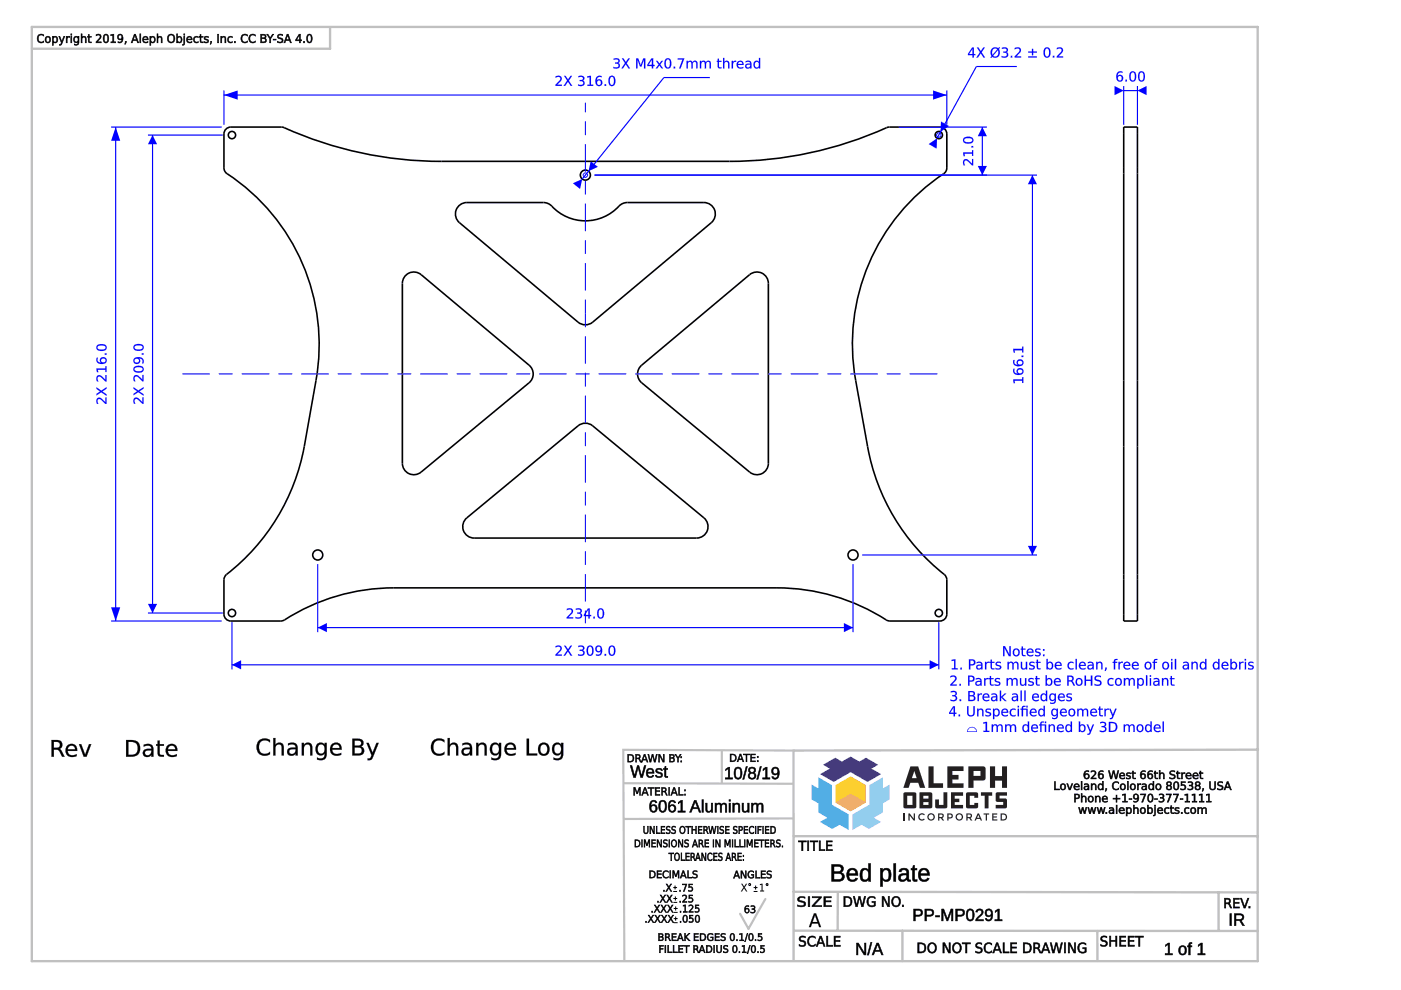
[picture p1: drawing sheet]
<svg xmlns="http://www.w3.org/2000/svg" width="297mm" height="210mm" viewBox="0 0 297 210" stroke-linecap="round" stroke-linejoin="round" font-family="sans-serif">
<g fill="none" stroke="#000" stroke-width=".34">
<path d="M47.8 27.5l.7-.5 .4-.1 11 .1a82.6 82.6 0 0 0 33.7 7.2h61.1a82.6 82.6 0 0 0 33.7-7.2l10.9-.1a1.45 1.45 0 0 1 1.4 1.5v7.2a1.45 1.45 0 0 1-.6 1.2 43.4 43.4 0 0 0-18.7 43.8l2.5 14.1a44.9 44.9 0 0 0 16.5 27.3l.3 .9v7.3a1.45 1.45 0 0 1-1.4 1.5l-10.9-.1a44.5 44.5 0 0 0-23.7-7h-81.2a44.2 44.2 0 0 0-23.7 7l-10.9 .1a1.45 1.45 0 0 1-1.4-1.5v-7.3l.3-.9a44.9 44.9 0 0 0 16.7-27.3l2.5-14.1a43.5 43.5 0 0 0-19.1-44l-.4-1v-7.2zM238.2 26.9h3v104.8h-3zM86 58.4a2.43 2.43 0 0 1 3.3-.2l22.9 19.2a2.42 2.42 0 0 1 0 3.8l-22.9 18.9a2.43 2.43 0 0 1-2.6 .3 2.43 2.43 0 0 1-1.4-2.2v-38.1a2.42 2.42 0 0 1 .7-1.7zM97.2 43.7a2.42 2.42 0 0 1 1.8-.8h16.2l1.2 .3a11.8 11.8 0 0 0 5.9 3.5 9.9 9.9 0 0 0 9.2-3.3l.7-.3 .8-.2h16.2a2.42 2.42 0 0 1 2.3 1.6 2.42 2.42 0 0 1-.7 2.7l-25.1 21.1a2.43 2.43 0 0 1-3.1 0l-25.2-21.1a2.42 2.42 0 0 1-.2-3.5zM136 77.4l22.9-19.2a2.43 2.43 0 0 1 2.6-.3 2.43 2.43 0 0 1 1.4 2.2v38.1a2.43 2.43 0 0 1-1.4 2.2 2.43 2.43 0 0 1-2.6-.3l-22.8-18.9a2.42 2.42 0 0 1-.1-3.8zM99 109.8l23.6-19.5a2.43 2.43 0 0 1 3.1 0l23.5 19.5a2.42 2.42 0 0 1 .8 2.7 2.42 2.42 0 0 1-2.3 1.6h-47.2a2.42 2.42 0 0 1-2.2-1.6 2.42 2.42 0 0 1 .7-2.7z"/>
<circle cx="49.2" cy="28.6" r=".78"/>
<circle cx="124.1" cy="37.1" r="1.07"/>
<circle cx="199" cy="28.6" r=".78"/>
<circle cx="67.4" cy="117.7" r="1.07"/>
<circle cx="180.9" cy="117.7" r="1.07"/>
<circle cx="49.2" cy="130" r=".78"/>
<circle cx="199" cy="130" r=".78"/>
</g>
<g fill="#000">
<path d="M124.1 63.5v2.9zM124.1 55.8v5.8zM124.1 50.9v2.9zM124.1 43.2v5.8zM124.1 38.3v2.9zM124.1 30.6v5.8zM124.1 25.7v2.9zM124.1 21.8v2z"/>
<path d="M124.1 66.4v3zM124.1 71.3v5.8zM124.1 79.1v2.9zM124.1 83.9v5.8zM124.1 91.7v2.9zM124.1 96.5v5.8zM124.1 104.3v2.9zM124.1 109.1v5.8zM124.1 116.9v2.9zM124.1 121.7v5.8zM124.1 129.5v2.6z"/>
<path d="M137.6 79.3h2.9zM142.4 79.3h5.9zM150.2 79.3h2.9zM155.1 79.3h5.8zM162.8 79.3h2.9zM167.7 79.3h5.8zM175.4 79.3h2.9zM180.3 79.3h5.8zM188 79.3h2.9zM192.9 79.3h5.8z"/>
<path d="M134.7 79.3h2.9zM126.9 79.3h5.8zM122.1 79.3h2.9zM114.3 79.3h5.8zM109.5 79.3h2.9zM101.7 79.3h5.8zM96.9 79.3h2.9zM89.1 79.3h5.8zM84.2 79.3h3zM76.5 79.3h5.8zM71.6 79.3h2.9zM63.9 79.3h5.8zM59 79.3h2.9zM51.3 79.3h5.8zM46.4 79.3h2.9zM38.7 79.3h5.8z"/>
</g>
<g fill="none" stroke="#00f" stroke-width=".21">
<path d="M124.1 21.8v2M124.1 25.7v2.9M124.1 30.6v5.8M124.1 38.3v2.9M124.1 43.2v5.8M124.1 50.9v2.9M124.1 55.8v5.8M38.7 79.3h5.8M46.4 79.3h2.9M51.3 79.3h5.8M59 79.3h2.9M63.9 79.3h5.8"/>
<path d="M71.6 79.3h2.9M76.5 79.3h5.8M84.2 79.3h3M89.1 79.3h5.8M96.9 79.3h2.9M101.7 79.3h5.8M109.5 79.3h2.9M114.3 79.3h5.8M122.1 79.3h2.9M124.1 63.5v5.9M124.1 71.3v5.8M124.1 79.1v2.9"/>
<path d="M126.9 79.3h5.8M134.7 79.3h5.8M142.4 79.3h5.9M150.2 79.3h2.9M155.1 79.3h5.8M162.8 79.3h2.9M167.7 79.3h5.8M175.4 79.3h2.9M180.3 79.3h5.8M188 79.3h2.9M192.9 79.3h5.8M124.1 83.9v5.8"/>
<path d="M124.1 91.7v2.9M124.1 96.5v5.8M124.1 104.3v2.9M124.1 109.1v5.8M124.1 116.9v2.9M124.1 121.7v5.8M124.1 129.5v2.6"/>
</g>
<circle cx="124.1" cy="37.1" r=".1" fill="#00f"/>
<path d="M123.6 37.1a.56 .56 0 0 1 1.1 0 .56 .56 0 0 1-1.1 0zM123.7 37.1a.4 .4 0 0 0 .8 0 .4 .4 0 0 0-.8 0z" fill="#00f"/>
<path d="M140.8 16.4l-17.4 21.6" fill="none" stroke="#00f" stroke-width=".24"/>
<g fill="#00f">
<path d="M125.2 34.2l1.6 1.2-2 .9z"/>
<path d="M121.5 38.9l1.9-.9-.4 2.1z"/>
</g>
<path d="M140.8 16.4h9.7" fill="none" stroke="#00f" stroke-width=".24"/>
<g fill="#00f">
<path d="M130.1 12.4a.73 .73 0 0 1 .9 0 .73 .73 0 0 1 .3 .8l-.3 .2a.67 .67 0 0 1 .3 .9 .67 .67 0 0 1-1 .2l-.3-.1v-.2a.57 .57 0 0 0 .8 .1 .57 .57 0 0 0 .2-.7l-.6-.1v-.2h.3a.35 .35 0 0 0 .4-.4 .35 .35 0 0 0-.4-.3l-.6 .1zM131.9 12.4h.3l.5 .8 .5-.8h.3l-.7 1 .8 1.1h-.3l-.6-.9-.6 .9h-.3l.7-1.1zM134.9 12.4h.4l.5 1.4 .6-1.4h.4v2.1h-.3v-1.9l-.5 1.5h-.3l-.5-1.5v1.9h-.3zM138.2 12.6l-.7 1.2h.7zM138.1 12.4h.4v1.4h.3v.2h-.3v.5h-.3v-.5h-1v-.3zM139.1 12.9h.3l.4 .6 .4-.6h.4l-.6 .8 .6 .8h-.3l-.5-.6-.5 .6h-.3l.7-.8zM141.4 12.6a1.22 1.22 0 0 0 .2 1.7 1.08 1.08 0 0 0 0-1.7zM141.2 12.5a.79 .79 0 0 1 .9 .1 .79 .79 0 0 1 .2 .8 .79 .79 0 0 1-.7 1.1 .79 .79 0 0 1-.7-1.1l.1-.6zM142.8 14.1h.3v.4h-.3zM143.7 12.4h1.4l-.8 2.1h-.3l.7-1.9h-1zM145.6 12.9h.2v.3a.54 .54 0 0 1 .5-.3 .54 .54 0 0 1 .5 .3 .56 .56 0 0 1 .7-.3 .56 .56 0 0 1 .4 .6v1h-.3v-.9a.39 .39 0 0 0-.4-.5 .39 .39 0 0 0-.3 .5v.9h-.3v-.9a.39 .39 0 0 0-.4-.5 .39 .39 0 0 0-.4 .5v.9h-.2zM148.4 12.9h.3v.3a.54 .54 0 0 1 .5-.3 .54 .54 0 0 1 .5 .3 .56 .56 0 0 1 .6-.3 .56 .56 0 0 1 .4 .6v1h-.2v-.9a.39 .39 0 0 0-.5-.5 .39 .39 0 0 0-.3 .5v.9h-.3v-.9a.39 .39 0 0 0-.4-.5 .39 .39 0 0 0-.3 .5v.9h-.3zM152.2 12.5h.2v.4h.6v.2h-.6v1l.6 .2v.2h-.6l-.2-.2v-1.2h-.2v-.2h.2zM153.3 12.3h.3v.9a.58 .58 0 0 1 .7-.3 .58 .58 0 0 1 .3 .6v1h-.2v-.9a.41 .41 0 0 0-.5-.5 .41 .41 0 0 0-.3 .5v.9h-.3zM155.1 12.9h.3v.3l.2-.3h.5v.3a.47 .47 0 0 0-.5 0 .47 .47 0 0 0-.2 .5v.8h-.3zM156.4 13.1a.74 .74 0 0 1 .9-.2 .74 .74 0 0 1 .4 .9h-1.2a.68 .68 0 0 0 1.1 .4v.2a.9 .9 0 0 1-1.2-.1 .9 .9 0 0 1 0-1.2zM156.6 13.2l-.1 .4h.9l-.3-.5zM158.4 13.8l-.1 .1a.42 .42 0 0 0 .5 .4 .42 .42 0 0 0 .3-.6zM158.1 13a.77 .77 0 0 1 1.2 .6v.9h-.2v-.2a.56 .56 0 0 1-.8 .3 .56 .56 0 0 1-.3-.7 .56 .56 0 0 1 .7-.4h.4a.56 .56 0 0 0-.4-.4 .56 .56 0 0 0-.6 .1zM159.9 13.1l.5-.2 .5 .3v-.9h.3v2.2h-.3v-.2a.69 .69 0 0 1-.9 .1 .69 .69 0 0 1-.2-.9zM160.1 13.3a.56 .56 0 0 0 0 .7 .56 .56 0 0 0 .7 .2 .56 .56 0 0 0 .1-.8 .56 .56 0 0 0-.8-.1z"/>
<path d="M130.1 12.4a.74 .74 0 0 1 .9 0 .74 .74 0 0 1 .3 .8l-.3 .2a.58 .58 0 0 1 .5 .5 .58 .58 0 0 1-.4 .6h-.2a.52 .52 0 0 1-.9-.4 .76 .76 0 0 0 1.1-.2l-.1-.3-.6-.1v-.3h.3a.33 .33 0 0 0 .4-.3 .33 .33 0 0 0-.4-.3l-.6 .1zM130.1 12.4v.3a.61 .61 0 0 1 1 .4l-.2 .1-.5 .1v.2a.48 .48 0 0 1 .8 .4 .48 .48 0 0 1-.8 .4l-.4-.1v.2a.75 .75 0 0 0 1.1 0 .75 .75 0 0 0 .1-1h-.3a.54 .54 0 0 0 .4-.8 .54 .54 0 0 0-.7-.2zM131.8 12.4h.4l.5 .8 .5-.8h.4l-.8 1 .8 1.1h-.3l-.6-.9-.6 .9h-.4l.8-1.1zM131.9 12.4l.6 1-.7 1.1h.3l.6-.9 .6 .9h.3l-.8-1.1 .7-1h-.3l-.5 .8-.5-.8zM134.9 12.4h.4l.5 1.4 .6-1.4h.4v2.1h-.3v-1.9l-.5 1.5h-.3l-.6-1.5 .1 1.9h-.3zM134.9 12.4v2.1h.3l-.1-1.9 .6 1.5h.3l.6-1.5-.1 1.9h.3v-2.1h-.4l-.6 1.5-.5-1.5zM138.2 12.6l-.7 1.2h.7zM138.2 12.6v1.2h-.7zM138.1 12.4h.4v1.4l.3-.1v.3h-.3v.5h-.3v-.5h-1v-.3zM138.1 12.4l-.9 1.3v.3h1v.5h.3v-.5h.3v-.2h-.3v-1.4zM139.1 12.9h.3l.4 .6 .4-.6h.4l-.6 .8 .6 .8h-.3l-.5-.6-.4 .6h-.4l.7-.8zM139.1 12.9l.6 .8-.7 .8h.3l.5-.6 .5 .6h.3l-.6-.8 .6-.8h-.4l-.4 .6-.4-.6zM141.4 12.6a1.22 1.22 0 0 0 .2 1.7 1.07 1.07 0 0 0 0-1.7zM141.3 12.7a.55 .55 0 0 1 .7 .1 .55 .55 0 0 1 .1 .6 .55 .55 0 0 1-.1 .7 .55 .55 0 0 1-.7 .1 1.62 1.62 0 0 1 0-1.5zM141.2 12.5a.8 .8 0 0 1 .9 0 .8 .8 0 0 1 .2 .9 .81 .81 0 0 1-.7 1.2 .81 .81 0 0 1-.7-1.2v-.6zM141.2 12.5a1.26 1.26 0 0 0 .4 2 1.22 1.22 0 0 0 .2-2.1zM142.8 14.1h.4v.4h-.4zM142.8 14.1v.4h.3v-.4zM143.7 12.4h1.4l-.8 2.1h-.3l.7-1.9h-1zM143.7 12.4v.2h1l-.7 1.9h.3l.8-2.1zM145.6 12.9h.2v.3a.55 .55 0 0 1 .5-.3 .55 .55 0 0 1 .5 .3 .57 .57 0 0 1 .7-.3 .57 .57 0 0 1 .4 .6v1h-.3v-.9a.38 .38 0 0 0-.4-.5 .38 .38 0 0 0-.3 .5v.9h-.3v-.9a.38 .38 0 0 0-.4-.5 .38 .38 0 0 0-.4 .5v.9h-.2zM145.6 12.9v1.6h.2v-.9a.41 .41 0 0 1 .4-.5 .41 .41 0 0 1 .4 .5v.9h.3l-.1-.9a.41 .41 0 0 1 .4-.5 .41 .41 0 0 1 .4 .5v.9h.3v-1a.55 .55 0 0 0-.4-.6 .55 .55 0 0 0-.7 .4 .53 .53 0 0 0-.5-.4 .53 .53 0 0 0-.5 .3v-.3zM148.4 12.9h.3v.3a.55 .55 0 0 1 .5-.3 .55 .55 0 0 1 .5 .3 .57 .57 0 0 1 .6-.3 .57 .57 0 0 1 .4 .6v1h-.3v-.9a.38 .38 0 0 0-.4-.5 .38 .38 0 0 0-.3 .5v.9h-.3v-.9a.38 .38 0 0 0-.4-.5 .38 .38 0 0 0-.3 .5v.9h-.3zM148.4 12.9v1.6h.3l-.1-.9a.41 .41 0 0 1 .4-.5 .41 .41 0 0 1 .4 .5v.9h.3v-.9a.41 .41 0 0 1 .3-.5 .41 .41 0 0 1 .5 .5v.9h.2v-1a.55 .55 0 0 0-.4-.6 .55 .55 0 0 0-.7 .4 .53 .53 0 0 0-.4-.4 .53 .53 0 0 0-.6 .3l.1-.3zM152.2 12.4h.2v.5h.6v.2h-.6l.1 1 .5 .2v.2a.6 .6 0 0 1-.8-.5v-.9h-.2v-.2h.2zM152.2 12.5v.4h-.2v.2h.2v1.1l.2 .3h.6v-.2l-.5-.1-.1-.2v-.9h.6v-.2h-.6v-.4zM153.3 12.3h.3v.9a.58 .58 0 0 1 .7-.3 .58 .58 0 0 1 .3 .6v1h-.2v-.9a.4 .4 0 0 0-.5-.5 .4 .4 0 0 0-.3 .5v.9h-.3zM153.3 12.3v2.2h.3l-.1-.9a.43 .43 0 0 1 .4-.5 .43 .43 0 0 1 .5 .5v.9h.2v-1a.57 .57 0 0 0-.4-.6 .57 .57 0 0 0-.7 .3l.1-.9zM155.1 12.9h.3v.3l.2-.3h.5v.3a.45 .45 0 0 0-.5 0 .45 .45 0 0 0-.2 .5v.8h-.3zM155.1 12.9v1.6h.3v-.8a.46 .46 0 0 1 .2-.5 .46 .46 0 0 1 .5 0v-.3l-.5 .1-.2 .2v-.3zM156.4 13.1a.74 .74 0 0 1 .9-.2 .74 .74 0 0 1 .4 .9h-1.2a.7 .7 0 0 0 1.1 .3v.1a.53 .53 0 0 1-.8 .3 .88 .88 0 0 1-.4-1.4zM156.4 13.1a.88 .88 0 0 0 0 1.2 .88 .88 0 0 0 1.2 .1v-.2a.69 .69 0 0 1-.7 .1 .69 .69 0 0 1-.5-.5h1.2a.72 .72 0 0 0-.3-.8 .72 .72 0 0 0-.9 .1zM156.6 13.2l-.1 .4h.9l-.3-.5zM156.6 13.2a.46 .46 0 0 1 .5-.1 .46 .46 0 0 1 .3 .5h-1zM158.4 13.8l-.1 .1a.37 .37 0 0 0 .3 .4 .37 .37 0 0 0 .4-.3l.1-.3zM158.4 13.8l.7-.1a.45 .45 0 0 1-.3 .6 .45 .45 0 0 1-.6-.3zM158.1 13a.79 .79 0 0 1 1.2 .6v.9h-.2v-.2a.57 .57 0 0 1-.8 .3 .57 .57 0 0 1-.3-.7 .57 .57 0 0 1 .7-.4h.4a.57 .57 0 0 0-.4-.4 .57 .57 0 0 0-.6 .1zM158.1 13v.2a.6 .6 0 0 1 1 .3 .71 .71 0 0 0-.8 .1 .71 .71 0 0 0-.3 .6 .6 .6 0 0 0 1.1 0v.3h.2v-.9a.76 .76 0 0 0-1.2-.6zM159.9 13.1a.59 .59 0 0 1 1 .1v-.9h.3v2.2h-.3v-.2a.6 .6 0 0 1-.6 .3 .6 .6 0 0 1-.5-.5v-.6zM159.9 13.1a.77 .77 0 0 0-.1 1 .77 .77 0 0 0 1 .3l.1-.2v.3h.3v-2.2h-.3v.9a.58 .58 0 0 0-1-.1zM160.2 13.3a.55 .55 0 0 0-.1 .7 .55 .55 0 0 0 .7 .2 .55 .55 0 0 0 .1-.8 .55 .55 0 0 0-.7-.1zM160.1 13.2a.59 .59 0 0 1 .9 .3 .59 .59 0 0 1-.3 .8 .62 .62 0 0 1-.7-.3 .62 .62 0 0 1 .1-.8z"/>
<path d="M198.5 28.6a.56 .56 0 0 1 1.1 0 .56 .56 0 0 1-1.1 0zM198.7 28.6a.37 .37 0 0 0 .7 0 .37 .37 0 0 0-.7 0z"/>
</g>
<circle cx="199" cy="28.6" r=".1" fill="#00f"/>
<path d="M207 14.1l-8.3 15.2" fill="none" stroke="#00f" stroke-width=".24"/>
<g fill="#00f">
<path d="M199.5 25.8l1.7 .9-1.8 1.3z"/>
<path d="M196.9 30.6l1.8-1.3-.1 2.2z"/>
</g>
<path d="M207 14.1h8.6" fill="none" stroke="#00f" stroke-width=".24"/>
<g fill="#00f">
<path d="M206.2 10.3l-.7 1.2h.7zM206.1 10.1h.4v1.4h.3v.2h-.3v.5h-.3v-.5h-1v-.3zM207.1 10.1h.3l.6 .8 .5-.8h.3l-.7 1 .7 1.1h-.3l-.6-.9-.6 .9h-.3l.8-1.1zM211.6 10.6l-1 1.2a.74 .74 0 0 0 .9 0 .74 .74 0 0 0 .2-1zM210.5 10.5l-.2 .6 .1 .6 1.1-1.2-.5-.2zM210.3 10.3l.7-.3 .6 .3 .3-.3 .1 .1-.2 .3a1.07 1.07 0 0 1 0 1.4 1.07 1.07 0 0 1-1.4 .2l-.3 .3-.1-.1 .2-.3-.2-.8zM212.4 10.1a.73 .73 0 0 1 .9 0 .73 .73 0 0 1 .3 .8l-.3 .2a.67 .67 0 0 1 .3 .9 .67 .67 0 0 1-.9 .2l-.3-.1v-.2a.57 .57 0 0 0 .7 .1 .57 .57 0 0 0 .2-.7l-.6-.1v-.3h.3a.35 .35 0 0 0 .4-.3 .35 .35 0 0 0-.4-.3l-.6 .1zM214.3 11.8h.3v.4h-.3zM215.1 10.2a.74 .74 0 0 1 1-.1 .74 .74 0 0 1 .3 .9l-.9 1h1v.2h-1.4v-.2l.6-.7a.53 .53 0 0 0 .5-.5 .53 .53 0 0 0-.6-.5l-.5 .2zM218 10.9h.8v-.5h.2v.5h.8v.3h-.8v.5h-.2v-.5h-.8zM218 12h1.8v.2h-1.8zM221.8 10.3a1.22 1.22 0 0 0 .2 1.7 1.08 1.08 0 0 0 0-1.7zM221.6 10.2a.79 .79 0 0 1 .9 0 .79 .79 0 0 1 .2 .9 .79 .79 0 0 1-.7 1.1 .79 .79 0 0 1-.7-1.1v-.6zM223.2 11.8h.3v.4h-.3zM224.1 10.2a.74 .74 0 0 1 .9-.1 .74 .74 0 0 1 .3 .9l-.9 1h1v.2h-1.3v-.2l.6-.7a.53 .53 0 0 0 .4-.5 .53 .53 0 0 0-.6-.5l-.4 .2z"/>
<path d="M206.2 10.3l-.7 1.2h.7zM206.2 10.3v1.2h-.8zM206.1 10.1h.4v1.4l.3-.1v.3h-.3v.5h-.3v-.5h-1v-.3zM206.1 10.1l-.9 1.3v.3h1v.5h.3v-.5h.3v-.2h-.3v-1.4zM207.1 10.1h.3l.6 .8 .5-.8h.3l-.7 1 .8 1.1h-.4l-.6-.9-.6 .9h-.3l.8-1.1zM207.1 10.1l.7 1-.8 1.1h.3l.6-.9 .6 .9h.3l-.7-1.1 .7-1h-.3l-.5 .8-.6-.8zM211.6 10.6l-1 1.2a.76 .76 0 0 0 1-.1 .76 .76 0 0 0 0-1zM211.6 10.6a.81 .81 0 0 1 0 1.1 .81 .81 0 0 1-1.1 .1zM210.5 10.5l-.2 .6 .1 .6 1.1-1.2a.65 .65 0 0 0-1 0zM210.5 10.5a.63 .63 0 0 1 1 0l-1.1 1.2-.1-.6zM210.3 10.3l.7-.3 .6 .3 .3-.3 .1 .1-.2 .3a1.09 1.09 0 0 1 0 1.4 1.09 1.09 0 0 1-1.4 .2l-.3 .3-.1-.1 .2-.3-.2-.8zM210.3 10.3a1.36 1.36 0 0 0 0 1.6l-.3 .3 .1 .1 .3-.3a1.07 1.07 0 0 0 1.4-.2 1.07 1.07 0 0 0-.1-1.4l.3-.3-.1-.1-.3 .3a1.02 1.02 0 0 0-1.3 0zM212.4 10.1a.74 .74 0 0 1 .9-.1 .74 .74 0 0 1 .3 .9l-.3 .2a.58 .58 0 0 1 .5 .5 .58 .58 0 0 1-.4 .6h-.2a.52 .52 0 0 1-.8-.4 .76 .76 0 0 0 1.1-.2l-.2-.3-.6-.1v-.3h.3a.33 .33 0 0 0 .4-.3 .33 .33 0 0 0-.4-.3l-.6 .1zM212.4 10.1v.3a.61 .61 0 0 1 1 .4l-.2 .1h-.5v.3a.48 .48 0 0 1 .8 .4 .48 .48 0 0 1-.7 .4l-.4-.1v.2a.75 .75 0 0 0 1 0 .75 .75 0 0 0 .1-1h-.2a.54 .54 0 0 0 .4-.8 .54 .54 0 0 0-.8-.2zM214.3 11.8h.3v.4h-.3zM214.3 11.8v.4h.3v-.4zM215.1 10.2a.76 .76 0 0 1 1-.1 .76 .76 0 0 1 .3 .9l-.9 1 1-.1v.3h-1.4a.57 .57 0 0 1 .5-.7l.1-.2a.51 .51 0 0 0 .5-.5 .51 .51 0 0 0-.6-.5l-.5 .2zM215.1 10.2v.3a.53 .53 0 0 1 .9-.2 .53 .53 0 0 1-.1 .8l-.8 .9v.2h1.4v-.2h-1.1l.8-.8a.69 .69 0 0 0 .1-1 .69 .69 0 0 0-1-.1zM218 10.9h.8v-.5h.3l-.1 .5h.8v.3h-.8l.1 .5h-.3v-.5h-.8zM218 10.9v.3l.8-.1v.6h.2v-.6l.8 .1v-.3h-.8v-.5h-.2v.5zM218 11.9h1.8v.3h-1.8zM218 12v.2h1.8v-.2zM221.8 10.3a1.22 1.22 0 0 0 .2 1.7 1.07 1.07 0 0 0 0-1.7zM221.7 10.3a.55 .55 0 0 1 .7 .2 .55 .55 0 0 1 0 .6 .55 .55 0 0 1 0 .7 .55 .55 0 0 1-.7 .1 1.62 1.62 0 0 1 0-1.6zM221.6 10.2a.8 .8 0 0 1 .9 0 .8 .8 0 0 1 .2 .9 .81 .81 0 0 1-.7 1.2 .81 .81 0 0 1-.8-1.2l.1-.6zM221.6 10.2a1.26 1.26 0 0 0 .4 2 1.22 1.22 0 0 0 .2-2.1zM223.2 11.8h.3v.4h-.3zM223.2 11.8v.4h.3v-.4zM224 10.2h.1a.76 .76 0 0 1 .9-.1 .76 .76 0 0 1 .3 .9l-.9 1 1-.1v.3h-1.3a.57 .57 0 0 1 .4-.7l.1-.2a.51 .51 0 0 0 .5-.5 .51 .51 0 0 0-.6-.5l-.5 .2zM224.1 10.2v.3a.53 .53 0 0 1 .8-.2 .53 .53 0 0 1 0 .8l-.8 .9v.2h1.3v-.2h-1l.7-.8a.69 .69 0 0 0 .1-1 .69 .69 0 0 0-1-.1z"/>
</g>
<path d="M31.4 28.6h15.8M32.3 28.6v101.4M31.4 130h15.8" fill="none" stroke="#00f" stroke-width=".24"/>
<g fill="#00f">
<path d="M31.4 128h1.9l-1 2z"/>
<path d="M32.3 28.6l1 2h-1.9z"/>
<path d="M28.4 84.5a.9 .9 0 0 1 1.4 .4l.4 .4v-1h.2v1.3h-.2l-.6-.6a.53 .53 0 0 0-.6-.4 .53 .53 0 0 0-.5 .5l.2 .5h-.3l-.1-.3zM28.3 82.1l1 .7 1.1-.7v.3l-.9 .6 .9 .6v.3l-1.1-.8-1 .7v-.3l.8-.5-.8-.6zM28.4 79.7a.9 .9 0 0 1 1.4 .4l.4 .4v-1h.2v1.3h-.2l-.6-.6a.53 .53 0 0 0-.6-.4 .53 .53 0 0 0-.5 .6l.2 .4h-.3l-.1-.3zM28.6 78l-.1 .1a.87 .87 0 0 0 1.4 .6 .43 .43 0 0 0 .3-.6 .43 .43 0 0 0-.6-.2zM28.4 77.9a1.27 1.27 0 0 1 2.1 .4 1.23 1.23 0 0 1-2.2 .2zM28.4 76.1a1.14 1.14 0 0 1 1.4-.4 1.14 1.14 0 0 1 .6 1.2l-.3 .1a.67 .67 0 0 0 0-.7 .67 .67 0 0 0-.6-.3 .71 .71 0 0 1 0 1 .71 .71 0 0 1-1 0 .71 .71 0 0 1-.1-.9zM28.5 76.5a.5 .5 0 0 0 1 0 .5 .5 0 0 0-1 0zM30.1 74.9h.3v.3h-.3zM28.6 73.4l-.1 .1a.87 .87 0 0 0 1.4 .6 .43 .43 0 0 0 .3-.6 .43 .43 0 0 0-.6-.3zM28.4 73.3a1.27 1.27 0 0 1 2.1 .4 1.23 1.23 0 0 1-2.2 .2z"/>
<path d="M28.4 84.5a1.12 1.12 0 0 1 1.6 .5l.2 .3v-1h.3v1.3a.57 .57 0 0 1-.8-.4l-.1-.2a.51 .51 0 0 0-.6-.4 .51 .51 0 0 0-.5 .5l.2 .5a.6 .6 0 0 1-.5-.4 .6 .6 0 0 1 .1-.6zM28.5 84.5l-.2 .8 .1 .3h.3a.53 .53 0 0 1-.1-.8 .53 .53 0 0 1 .8 0l.8 .8h.2v-1.3h-.2v1l-1.1-1h-.4zM28.3 82.1l1 .7 1.2-.8v.4l-1 .6 1 .6v.3l-1.2-.8-1 .7v-.3l.8-.5-.8-.6zM28.3 82.1v.3l.8 .6-.8 .5v.3l1-.7 1.1 .8v-.3l-.9-.6 .9-.6v-.3l-1.1 .7zM28.4 79.7a1.12 1.12 0 0 1 1.6 .6l.2 .2v-1h.3v1.3a.57 .57 0 0 1-.8-.4l-.1-.2a.51 .51 0 0 0-.6-.4 .51 .51 0 0 0-.5 .6l.2 .4a.6 .6 0 0 1-.5-.3 .6 .6 0 0 1 .1-.7zM28.5 79.7l-.2 .8 .1 .3h.3a.53 .53 0 0 1-.1-.8 .53 .53 0 0 1 .8 0l.8 .8h.2v-1.3h-.2v1l-1.1-.9-.4-.1zM28.6 78.1a.57 .57 0 0 0 .2 .6 .57 .57 0 0 0 .6 0h.2a.44 .44 0 0 0 .6-.4 .44 .44 0 0 0-.6-.4h-.7zM28.6 78a1.17 1.17 0 0 1 1.7 .3 1.09 1.09 0 0 1-1.8 0zM28.4 77.9a1.29 1.29 0 0 1 2.1 .4 1.25 1.25 0 0 1-2.2 .2zM28.4 77.9a.78 .78 0 0 0 .1 .9 .78 .78 0 0 0 .9 .2 .78 .78 0 0 0 1.1-.7 .78 .78 0 0 0-1.1-.7h-.6zM28.4 76a1.15 1.15 0 0 1 1.4-.3 1.15 1.15 0 0 1 .6 1.2v.2l-.3-.1a.65 .65 0 0 0 0-.7 .65 .65 0 0 0-.6-.3 .72 .72 0 0 1 0 1 .72 .72 0 0 1-1 0 .72 .72 0 0 1-.1-1zM28.4 76.1a.69 .69 0 0 0 .1 .9 .69 .69 0 0 0 1-.1 .69 .69 0 0 0-.1-.9 .68 .68 0 0 1 .7 .3 .68 .68 0 0 1 0 .7h.3a.98 .98 0 0 0-.2-1.1 .98 .98 0 0 0-1.1-.2zM28.6 76.5a.46 .46 0 0 0 .9 0 .46 .46 0 0 0-.9 0zM28.5 76.4a.5 .5 0 0 1 1 0 .5 .5 0 0 1-1 0zM30.1 74.9h.4v.3h-.4zM30.1 74.9v.3h.3v-.3zM28.6 73.5a.57 .57 0 0 0 .2 .5 .57 .57 0 0 0 .6 .1h.2a.44 .44 0 0 0 .6-.4 .44 .44 0 0 0-.6-.5l-.7 .1zM28.6 73.4a1.17 1.17 0 0 1 1.7 .3 1.09 1.09 0 0 1-1.8 0zM28.4 73.3a1.29 1.29 0 0 1 2.1 .4 1.25 1.25 0 0 1-2.2 .2zM28.4 73.3a.78 .78 0 0 0 .1 .9 .78 .78 0 0 0 .9 .2 .78 .78 0 0 0 1.1-.7 .78 .78 0 0 0-1.1-.8l-.6 .1z"/>
</g>
<path d="M49.2 131.9v10M199 131.9v10M49.2 141h149.8" fill="none" stroke="#00f" stroke-width=".24"/>
<g fill="#00f">
<path d="M197.1 140l1.9 1-1.9 .9z"/>
<path d="M49.2 141l1.9-1v1.9z"/>
<path d="M117.8 137a.74 .74 0 0 1 .9-.1 .74 .74 0 0 1 .3 .9l-.9 1h1v.2h-1.3v-.2l.6-.6a.53 .53 0 0 0 .4-.6 .53 .53 0 0 0-.5-.5l-.5 .2zM119.6 136.9h.3l.5 .8 .6-.8h.3l-.7 1 .7 1.1h-.3l-.6-.9-.6 .9h-.3l.8-1.1zM122.6 136.9a.73 .73 0 0 1 .9 0 .73 .73 0 0 1 .3 .8l-.3 .2a.67 .67 0 0 1 .3 .9 .67 .67 0 0 1-1 .2h-.2v-.3a.57 .57 0 0 0 .7 .1 .57 .57 0 0 0 .2-.7l-.6-.1v-.2h.3a.35 .35 0 0 0 .4-.4 .35 .35 0 0 0-.4-.3l-.6 .1zM124.9 137.1a1.22 1.22 0 0 0 .2 1.7 1.08 1.08 0 0 0 0-1.7zM124.7 137a.79 .79 0 0 1 .9 .1 .79 .79 0 0 1 .2 .9 .79 .79 0 0 1-.7 1.1 .79 .79 0 0 1-.7-1.1l.1-.6zM126.4 137.1a.8 .8 0 0 1 1-.1 .8 .8 0 0 1 .3 1 .93 .93 0 0 1-.4 .9 .93 .93 0 0 1-.9 .1v-.3a.67 .67 0 0 0 .7 0 .67 .67 0 0 0 .3-.7 .7 .7 0 0 1-1 .1 .7 .7 0 0 1 0-1zM126.4 137.6a.5 .5 0 0 0 1 0 .5 .5 0 0 0-1 0zM128.2 138.7h.3v.3h-.3zM129.5 137.1a1.22 1.22 0 0 0 .2 1.7 1.08 1.08 0 0 0 0-1.7zM129.3 137a.79 .79 0 0 1 1 .1 .79 .79 0 0 1 .2 .9 .79 .79 0 0 1-.8 1.1 .79 .79 0 0 1-.7-1.1l.1-.6z"/>
<path d="M117.8 137a.76 .76 0 0 1 1-.1 .76 .76 0 0 1 .2 .9l-.9 1h1v.2h-1.3a.57 .57 0 0 1 .4-.7l.2-.2a.51 .51 0 0 0 .4-.5 .51 .51 0 0 0-.5-.5l-.5 .2zM117.8 137v.3a.53 .53 0 0 1 .8-.2 .53 .53 0 0 1 0 .9l-.8 .8v.2h1.3v-.2h-1l.8-.8a.69 .69 0 0 0 0-1 .69 .69 0 0 0-.9 0zM119.6 136.9h.3l.5 .8 .6-.8h.3l-.7 1 .7 1.1h-.3l-.6-.9-.6 .9h-.3l.8-1.1zM119.6 136.9l.7 1-.8 1.1h.3l.6-.9 .6 .9h.3l-.7-1.1 .7-1h-.3l-.6 .8-.5-.8zM122.6 136.9a.74 .74 0 0 1 .9 0 .74 .74 0 0 1 .3 .8l-.3 .2a.58 .58 0 0 1 .5 .5 .58 .58 0 0 1-.4 .6l-.2 .1a.52 .52 0 0 1-.9-.4 .76 .76 0 0 0 1.2-.3l-.2-.3-.6-.1v-.2h.3a.33 .33 0 0 0 .4-.4 .33 .33 0 0 0-.4-.3l-.6 .1zM122.6 136.9v.3a.61 .61 0 0 1 1 .4l-.2 .2h-.5v.2a.48 .48 0 0 1 .8 .4 .48 .48 0 0 1-.7 .4l-.4-.1v.2a.75 .75 0 0 0 1 .1 .75 .75 0 0 0 .1-1l-.3-.1a.54 .54 0 0 0 .4-.7 .54 .54 0 0 0-.7-.3zM124.9 137.2a1.22 1.22 0 0 0 .2 1.6 1.07 1.07 0 0 0 0-1.7zM124.9 137.2a.55 .55 0 0 1 .6 .1 .55 .55 0 0 1 .1 .7 .55 .55 0 0 1-.1 .6 .55 .55 0 0 1-.6 .1 1.62 1.62 0 0 1 0-1.5zM124.7 137a.8 .8 0 0 1 .9 .1 .8 .8 0 0 1 .3 .9 .81 .81 0 0 1-.8 1.1 .81 .81 0 0 1-.7-1.1v-.6zM124.7 137a1.26 1.26 0 0 0 .4 2 1.22 1.22 0 0 0 .2-2.1zM126.4 137a.82 .82 0 0 1 1 0 .82 .82 0 0 1 .3 1 .95 .95 0 0 1-.4 .9 .95 .95 0 0 1-1 .1l.1-.3a.65 .65 0 0 0 .7 0 .65 .65 0 0 0 .3-.7v.1a.71 .71 0 0 1-1 0 .71 .71 0 0 1 0-1.1zM126.4 137.1a.68 .68 0 0 0 0 1 .68 .68 0 0 0 1-.1 .68 .68 0 0 1-.3 .7 .68 .68 0 0 1-.7 0v.3a.98 .98 0 0 0 1.1-.2 .98 .98 0 0 0 .1-1.2 .73 .73 0 0 0-.4-.7 .73 .73 0 0 0-.8 .2zM126.4 137.6a.5 .5 0 0 0 1 0 .5 .5 0 0 0-1 0zM126.5 137.6a.49 .49 0 0 1 .9 0 .49 .49 0 0 1-.9 0zM128.2 138.6h.3v.4h-.3zM128.2 138.7v.3h.3v-.3zM129.5 137.2a1.22 1.22 0 0 0 .2 1.6 1.07 1.07 0 0 0 0-1.7zM129.5 137.2a.55 .55 0 0 1 .6 .1 .55 .55 0 0 1 .1 .7 .55 .55 0 0 1-.1 .6 .55 .55 0 0 1-.6 .1 1.62 1.62 0 0 1 0-1.5zM129.3 137a.8 .8 0 0 1 1 .1 .8 .8 0 0 1 .2 .9 .81 .81 0 0 1-.8 1.1 .81 .81 0 0 1-.7-1.1l.1-.6zM129.3 137a1.26 1.26 0 0 0 .4 2 1.22 1.22 0 0 0 .2-2.1z"/>
</g>
<path d="M67.4 119.6v14.4M180.9 119.6v14.4M67.4 133.1h113.5" fill="none" stroke="#00f" stroke-width=".24"/>
<g fill="#00f">
<path d="M67.4 133.1l1.9-1v1.9z"/>
<path d="M178.9 132.1l2 1-2 .9z"/>
<path d="M120.2 129.1a.74 .74 0 0 1 .9-.1 .74 .74 0 0 1 .3 .9l-.9 1h1v.2h-1.3v-.2l.6-.6a.53 .53 0 0 0 .4-.6 .53 .53 0 0 0-.6-.5l-.4 .2zM122.1 129.1a.73 .73 0 0 1 .9-.1 .73 .73 0 0 1 .3 .8l-.3 .2a.67 .67 0 0 1 .3 .9 .67 .67 0 0 1-1 .2h-.3v-.3a.57 .57 0 0 0 .8 .1 .57 .57 0 0 0 .2-.7l-.6-.1v-.2h.2a.35 .35 0 0 0 .5-.4 .35 .35 0 0 0-.5-.3l-.5 .1zM124.7 129.3l-.7 1.1h.7zM124.7 129h.3v1.4h.3v.2h-.3v.5h-.3v-.5h-.9v-.3zM125.8 130.8h.3v.3h-.3zM127.2 129.2a1.22 1.22 0 0 0 .1 1.7 1.08 1.08 0 0 0 0-1.7zM126.9 129.1a.79 .79 0 0 1 1 .1 .79 .79 0 0 1 .2 .9 .79 .79 0 0 1-.7 1.1 .79 .79 0 0 1-.8-1.1l.1-.6z"/>
<path d="M120.2 129.1a.76 .76 0 0 1 .9-.1 .76 .76 0 0 1 .3 1l-.9 .9h1v.2h-1.3a.57 .57 0 0 1 .4-.7l.2-.1a.51 .51 0 0 0 .4-.6 .51 .51 0 0 0-.6-.5l-.4 .2zM120.2 129.1v.3a.53 .53 0 0 1 .8-.2 .53 .53 0 0 1 0 .9l-.8 .8v.2h1.3v-.2h-1l.8-.8a.69 .69 0 0 0 0-1 .69 .69 0 0 0-1 0zM122.1 129a.74 .74 0 0 1 .9 0 .74 .74 0 0 1 .3 .8l-.3 .2a.58 .58 0 0 1 .4 .5 .58 .58 0 0 1-.4 .6l-.2 .1a.52 .52 0 0 1-.8-.4 .76 .76 0 0 0 1.1-.3l-.1-.3-.6-.1v-.2h.2a.33 .33 0 0 0 .5-.4 .33 .33 0 0 0-.5-.3l-.5 .1zM122.1 129.1v.2a.61 .61 0 0 1 1 .4l-.3 .2h-.4v.2a.48 .48 0 0 1 .7 .4 .48 .48 0 0 1-.7 .4l-.4-.1v.2a.75 .75 0 0 0 1 .1 .75 .75 0 0 0 .2-1l-.3-.1a.54 .54 0 0 0 .4-.7 .54 .54 0 0 0-.8-.3zM124.7 129.3l-.7 1.1h.7zM124.8 129.2v1.2h-.8zM124.7 129h.3v1.4h.4v.2h-.4v.5h-.3v-.5h-.9v-.3zM124.7 129l-.9 1.3v.3h1l-.1 .5h.3v-.5h.3v-.2h-.3v-1.4zM125.8 130.8h.3v.3h-.3zM125.8 130.8v.3h.3v-.3zM127.2 129.3a1.22 1.22 0 0 0 .1 1.6 1.07 1.07 0 0 0 0-1.7zM127.1 129.3a.55 .55 0 0 1 .7 .1 .55 .55 0 0 1 0 .7 .55 .55 0 0 1 0 .6 .55 .55 0 0 1-.7 .2 1.62 1.62 0 0 1 0-1.6zM126.9 129.1a.8 .8 0 0 1 1 .1 .8 .8 0 0 1 .2 .9 .81 .81 0 0 1-.7 1.1 .81 .81 0 0 1-.8-1.1l.1-.6zM127 129.1a1.26 1.26 0 0 0 .3 2.1 1.22 1.22 0 0 0 .3-2.2z"/>
</g>
<path d="M126.1 37.1h93.8M218.9 37.1v80.6M182.8 117.7h37.1" fill="none" stroke="#00f" stroke-width=".24"/>
<g fill="#00f">
<path d="M218.9 37.1l1 2h-2z"/>
<path d="M217.9 115.7h2l-1 2z"/>
<path d="M214.8 80.4h1.9v-.4h.3v1.2h-.3v-.5h-1.6l.1 .5h-.3zM215.8 78.7a.47 .47 0 0 0 .9 0 .47 .47 0 0 0-.9 0zM214.9 78.2h.2a.67 .67 0 0 0 0 .7 .67 .67 0 0 0 .7 .3 .7 .7 0 0 1 .1-1 .7 .7 0 0 1 1.1 .3 .7 .7 0 0 1-.5 .9 1.12 1.12 0 0 1-1.7-.9zM215.8 76.9a.47 .47 0 0 0 .9 0 .47 .47 0 0 0-.9 0zM214.9 76.3h.2a.67 .67 0 0 0 0 .8 .67 .67 0 0 0 .7 .3 .7 .7 0 0 1 .1-1.1 .7 .7 0 0 1 1.1 .3 .7 .7 0 0 1-.5 1 1.12 1.12 0 0 1-1.7-.9zM216.6 75.4h.4v.3h-.4zM214.8 74h1.9v-.5h.3v1.2h-.3v-.4h-1.6l.1 .5h-.3z"/>
<path d="M214.8 80.4h1.9v-.4h.3v1.2h-.3v-.5h-1.6l.1 .6h-.3zM214.8 80.4l.1 .8h.3l-.1-.5h1.6v.5h.3v-1.2h-.3v.5zM215.8 78.7a.46 .46 0 0 0 .9 0 .46 .46 0 0 0-.9 0zM215.8 78.8a.49 .49 0 0 1 .9 0 .49 .49 0 0 1-.9 0zM214.9 78.2h.3a.65 .65 0 0 0-.1 .7 .65 .65 0 0 0 .7 .3 .64 .64 0 0 1-.1-1 .75 .75 0 0 1 1.3 .3 .75 .75 0 0 1-.8 1 1.01 1.01 0 0 1-1.1-.2 1.01 1.01 0 0 1-.2-1.1zM214.9 78.2a.98 .98 0 0 0 .2 1.1 .98 .98 0 0 0 1.1 .2 .71 .71 0 0 0 .8-.8 .71 .71 0 0 0-.9-.6 .71 .71 0 0 0-.4 1l.2 .1a.68 .68 0 0 1-.8-.2 .68 .68 0 0 1 0-.8zM215.8 76.9a.46 .46 0 0 0 .9 0 .46 .46 0 0 0-.9 0zM215.8 76.9a.49 .49 0 0 1 .9 0 .49 .49 0 0 1-.9 0zM214.9 76.3h.3a.65 .65 0 0 0-.1 .8 .65 .65 0 0 0 .7 .3 .64 .64 0 0 1-.1-1 .75 .75 0 0 1 1.3 .2 .75 .75 0 0 1-.8 1 1.01 1.01 0 0 1-1.1-.1 1.01 1.01 0 0 1-.2-1.2zM214.9 76.3a.98 .98 0 0 0 .2 1.2 .98 .98 0 0 0 1.1 .1 .71 .71 0 0 0 .8-.7 .71 .71 0 0 0-.9-.7 .71 .71 0 0 0-.4 1.1l.2 .1a.68 .68 0 0 1-.8-.3 .68 .68 0 0 1 0-.8zM216.6 75.4h.4v.3h-.4zM216.6 75.4v.3h.4v-.3zM214.8 74h1.9v-.5h.3v1.2h-.3v-.4h-1.6l.1 .5h-.3zM214.8 74l.1 .8h.3l-.1-.6h1.6v.5h.3v-1.2h-.3v.5z"/>
</g>
<path d="M238.2 18.2v8.3M238.2 19.2h3M241.2 18.2v8.3" fill="none" stroke="#00f" stroke-width=".24"/>
<g fill="#00f">
<path d="M236.3 18.2l1.9 1-1.9 1z"/>
<path d="M241.2 19.2l1.9-1v2z"/>
<path d="M237 16.6a.47 .47 0 0 0 .9 0 .47 .47 0 0 0-.9 0zM236.9 15.4l.6-.3 .5 .1v.3a.67 .67 0 0 0-.8-.1 .67 .67 0 0 0-.2 .7 .7 .7 0 0 1 1 .1 .7 .7 0 0 1-.3 1.1 .7 .7 0 0 1-.9-.5l-.1-.9zM238.6 16.9h.3v.4h-.3zM240 15.4a1.22 1.22 0 0 0 .2 1.7 1.08 1.08 0 0 0 0-1.8zM239.8 15.2a.79 .79 0 0 1 .9 .1 .79 .79 0 0 1 .2 .9 .79 .79 0 0 1-.7 1.1 .79 .79 0 0 1-.8-1.1l.1-.6zM241.8 15.4a1.22 1.22 0 0 0 .2 1.7 1.08 1.08 0 0 0 0-1.8zM241.6 15.2a.79 .79 0 0 1 .9 .1 .79 .79 0 0 1 .2 .9 .79 .79 0 0 1-.7 1.1 .79 .79 0 0 1-.7-1.1l.1-.6z"/>
<path d="M237 16.6a.46 .46 0 0 0 .9 0 .46 .46 0 0 0-.9 0zM236.9 16.6a.5 .5 0 0 1 1 0 .5 .5 0 0 1-1 0zM236.9 15.4a.96 .96 0 0 1 1.1-.2v.3a.65 .65 0 0 0-.7-.1 .65 .65 0 0 0-.3 .7 .64 .64 0 0 1 1-.1 .75 .75 0 0 1-.3 1.3 .75 .75 0 0 1-1-.8v-.6zM236.9 15.4a1.07 1.07 0 0 0-.3 1.2 1.07 1.07 0 0 0 1 .7 .69 .69 0 0 0 .5-1.1 .69 .69 0 0 0-1.2 0 .68 .68 0 0 1 .3-.8 .68 .68 0 0 1 .8 .1v-.3l-.5-.1zM238.6 16.9h.3v.4h-.3zM238.6 16.9v.4h.3v-.4zM240 15.4a1.22 1.22 0 0 0 .2 1.7 1.07 1.07 0 0 0 0-1.7zM239.9 15.4a.55 .55 0 0 1 .7 .1 .55 .55 0 0 1 0 .7 .55 .55 0 0 1 0 .7 .55 .55 0 0 1-.7 .1 1.62 1.62 0 0 1 0-1.6zM239.8 15.2a.8 .8 0 0 1 .9 .1 .8 .8 0 0 1 .2 .9 .81 .81 0 0 1-.7 1.1 .81 .81 0 0 1-.8-1.1l.1-.6zM239.8 15.2a1.26 1.26 0 0 0 .4 2.1 1.22 1.22 0 0 0 .2-2.1zM241.8 15.4a1.22 1.22 0 0 0 .2 1.7 1.07 1.07 0 0 0 0-1.7zM241.8 15.4a.55 .55 0 0 1 .6 .1 .55 .55 0 0 1 .1 .7 .55 .55 0 0 1-.1 .7 .55 .55 0 0 1-.6 .1 1.62 1.62 0 0 1 0-1.6zM241.6 15.2a.8 .8 0 0 1 .9 .1 .8 .8 0 0 1 .3 .9 .81 .81 0 0 1-.8 1.1 .81 .81 0 0 1-.7-1.1l.1-.6zM241.6 15.2a1.26 1.26 0 0 0 .4 2.1 1.22 1.22 0 0 0 .2-2.1z"/>
</g>
<path d="M126.1 37.1h83.1M190.5 26.9h18.7M208.3 26.9v10.2" fill="none" stroke="#00f" stroke-width=".24"/>
<g fill="#00f">
<path d="M208.3 26.9l.9 2h-1.9z"/>
<path d="M207.3 35.2h1.9l-.9 1.9z"/>
<path d="M204.3 33.9a.9 .9 0 0 1 1.4 .4l.4 .4v-1h.2v1.4h-.2l-.6-.7a.53 .53 0 0 0-.6-.4 .53 .53 0 0 0-.5 .6l.2 .4h-.3l-.1-.3zM204.2 32.3h1.9v-.5h.2v1.3h-.2v-.5h-1.6l.1 .5h-.3zM206 31h.3v.3h-.3zM204.5 29.5l-.1 .1a.87 .87 0 0 0 1.4 .5 .43 .43 0 0 0 .3-.5 .43 .43 0 0 0-.6-.3zM204.3 29.3a1.27 1.27 0 0 1 2.1 .4 1.23 1.23 0 0 1-2.2 .2z"/>
<path d="M204.3 33.9a1.12 1.12 0 0 1 1.6 .6l.2 .2v-1h.2v1.4a.57 .57 0 0 1-.7-.5l-.1-.1a.51 .51 0 0 0-.6-.5 .51 .51 0 0 0-.5 .6l.2 .5a.6 .6 0 0 1-.5-.4 .6 .6 0 0 1 .1-.6zM204.4 33.9l-.2 .8 .1 .3h.3a.53 .53 0 0 1-.1-.8 .53 .53 0 0 1 .8 0l.8 .9h.2v-1.4h-.2v1l-1.1-.9h-.4zM204.2 32.3h1.9v-.5h.2v1.3h-.2v-.5h-1.6l.1 .5h-.3zM204.2 32.3l.1 .8h.3l-.1-.5h1.6v.5h.2v-1.3h-.2v.5zM206 30.9h.3v.4h-.3zM206 31v.3h.3v-.3zM204.5 29.5a.57 .57 0 0 0 .2 .6 .57 .57 0 0 0 .6 0h.2a.44 .44 0 0 0 .6-.4 .44 .44 0 0 0-.6-.4h-.7zM204.5 29.5a1.17 1.17 0 0 1 1.7 .2 1.09 1.09 0 0 1-1.8 0zM204.3 29.3a1.29 1.29 0 0 1 2.1 .4 1.25 1.25 0 0 1-2.2 .2zM204.3 29.3a.78 .78 0 0 0 .1 .9 .78 .78 0 0 0 .9 .2 .78 .78 0 0 0 1.1-.7 .78 .78 0 0 0-1.1-.7l-.6 .1z"/>
<path d="M212.7 137h.4l.9 1.8v-1.8h.3v2.1h-.4l-.9-1.8v1.8h-.3zM215.1 137.9a.56 .56 0 0 0-.1 .7 .56 .56 0 0 0 .8 .2 .56 .56 0 0 0 .1-.8 .56 .56 0 0 0-.8-.1zM214.7 138.3a.8 .8 0 0 1 1.6 0 .8 .8 0 0 1-1.6 0zM216.6 137.1h.3v.4h.5v.2h-.5v1.1l.5 .1v.2h-.6l-.1-.2-.1-1.2h-.2v-.2h.2zM217.9 137.7a.74 .74 0 0 1 .9-.1 .74 .74 0 0 1 .3 .8h-1.2a.68 .68 0 0 0 1.2 .4v.2a.9 .9 0 0 1-1.2-.1 .9 .9 0 0 1 0-1.2zM218.1 137.8l-.2 .4h1l-.3-.5zM219.6 137.6l.9-.1 .1 .3a.43 .43 0 0 0-.5-.2 .43 .43 0 0 0-.3 .5 .65 .65 0 0 1 .6 .2 .65 .65 0 0 1 .1 .7l-.9 .1h-.2v-.3a.56 .56 0 0 0 1-.2l-.1-.1a.64 .64 0 0 1-.6-.2 .64 .64 0 0 1-.1-.7zM221.1 138.8h.3v.3h-.3zM221.1 137.6h.3v.4h-.3z"/>
<path d="M212.7 137h.4l.9 1.8v-1.8h.3v2.1h-.4l-.9-1.8v1.8h-.3zM212.7 137v2.1h.3l-.1-1.8 1 1.8h.4v-2.1h-.3v1.8l-.9-1.8zM215.1 137.9a.55 .55 0 0 0 0 .7 .55 .55 0 0 0 .7 .2 .55 .55 0 0 0 .1-.8 .55 .55 0 0 0-.8-.1zM215.1 137.9a.59 .59 0 0 1 .8 .2 .59 .59 0 0 1-.2 .8 .62 .62 0 0 1-.7-.3 .62 .62 0 0 1 .1-.7zM214.6 138.3a.85 .85 0 0 1 1.7 0 .85 .85 0 0 1-1.7 0zM214.7 138.3a.79 .79 0 0 0 1.5 0 .79 .79 0 0 0-1.5 0zM216.6 137.1h.3v.4h.5v.2h-.5v1.1l.5 .1v.2a.6 .6 0 0 1-.8-.5v-.9h-.2v-.2h.2zM216.6 137.1v.4h-.2v.2h.2l.1 1.1 .2 .3h.5v-.2h-.5v-.3v-.9h.5v-.2h-.5v-.4zM217.9 137.7a.74 .74 0 0 1 .9-.2 .74 .74 0 0 1 .3 .9h-1.2a.7 .7 0 0 0 1.2 .4 .53 .53 0 0 1-.9 .4 .88 .88 0 0 1-.3-1.5zM217.9 137.7a.88 .88 0 0 0 0 1.2 .88 .88 0 0 0 1.2 .1v-.2a.69 .69 0 0 1-.7 .1 .69 .69 0 0 1-.5-.5h1.2a.72 .72 0 0 0-.3-.8 .72 .72 0 0 0-.9 .1zM218.1 137.8l-.2 .4h1l-.3-.4zM218.1 137.8a.46 .46 0 0 1 .5-.1 .46 .46 0 0 1 .3 .5h-1zM219.6 137.6l.3-.1a.43 .43 0 0 1 .4-.1 .43 .43 0 0 1 .3 .4 .42 .42 0 0 0-.5-.1 .42 .42 0 0 0-.3 .4l.3 .1a.52 .52 0 0 1 .6 .7 .52 .52 0 0 1-.8 .3l-.5-.1v-.3a.55 .55 0 0 0 1-.2l-.9-.3-.1-.3zM219.6 137.6a.46 .46 0 0 0-.1 .6 .46 .46 0 0 0 .5 .2l.3 .1a.36 .36 0 0 1-.1 .5 .36 .36 0 0 1-.5-.1l-.3-.1v.2a.73 .73 0 0 0 1.2-.5l-.9-.5a.53 .53 0 0 1 .9-.2v-.2zM221.1 138.7h.4v.4h-.4zM221.1 138.8v.3h.3v-.3zM221.1 137.6h.4v.4h-.4zM221.1 137.6v.4h.3v-.4z"/>
<path d="M201.8 139.9l.8-.1v1.9h.4v.2h-1.2v-.2h.5v-1.6l-.5 .1zM203.6 141.6h.3v.3h-.3zM205.7 140v.8h.4a.4 .4 0 0 0 .4-.4 .4 .4 0 0 0-.4-.4zM205.4 139.8h.7a.64 .64 0 0 1 .7 .6 .64 .64 0 0 1-.7 .7h-.4v.8h-.3zM207.3 141.2v.1a.42 .42 0 0 0 .5 .5 .42 .42 0 0 0 .2-.7zM207.1 140.4a.77 .77 0 0 1 1.2 .6v.9h-.3v-.2a.56 .56 0 0 1-.7 .3 .56 .56 0 0 1-.3-.7 .56 .56 0 0 1 .7-.4h.3a.56 .56 0 0 0-.3-.4 .56 .56 0 0 0-.6 .1zM208.8 140.3h.3v.3l.2-.2 .5-.1v.3a.47 .47 0 0 0-.5 0 .47 .47 0 0 0-.2 .5v.8h-.3zM210 139.9h.3v.4h.5v.2h-.5v1.1l.5 .1v.2h-.5l-.2-.2-.1-1.2h-.2v-.2h.2zM211.2 140.4l.9-.1 .1 .3a.43 .43 0 0 0-.5-.2 .43 .43 0 0 0-.3 .5 .65 .65 0 0 1 .7 .2 .65 .65 0 0 1 0 .7l-.9 .1h-.1v-.3a.56 .56 0 0 0 .9-.2l-.1-.1a.64 .64 0 0 1-.6-.2 .64 .64 0 0 1-.1-.7zM213.6 140.3h.3v.3a.54 .54 0 0 1 .5-.3 .54 .54 0 0 1 .5 .3 .56 .56 0 0 1 .7-.3 .56 .56 0 0 1 .3 .7v.9h-.2v-.9a.39 .39 0 0 0-.4-.5 .39 .39 0 0 0-.4 .5v.9h-.3v-.9a.39 .39 0 0 0-.4-.5 .39 .39 0 0 0-.3 .5v.9h-.3zM216.4 140.3h.3v1a.41 .41 0 0 0 .4 .4 .41 .41 0 0 0 .4-.5v-.9h.3v1.6h-.3v-.2a.58 .58 0 0 1-.7 .2 .58 .58 0 0 1-.4-.6zM218.4 140.4l.8-.1 .1 .3a.43 .43 0 0 0-.5-.2 .43 .43 0 0 0-.3 .5 .65 .65 0 0 1 .7 .2 .65 .65 0 0 1 0 .7l-.9 .1h-.1v-.3a.56 .56 0 0 0 .9-.2v-.1a.64 .64 0 0 1-.7-.2 .64 .64 0 0 1 0-.7zM219.8 139.9h.3v.4h.5v.2h-.5v1.1l.5 .1v.2h-.6l-.1-.2-.1-1.2h-.2v-.2h.2zM222.3 140.7a.56 .56 0 0 0-.1 .7 .56 .56 0 0 0 .7 .2 .56 .56 0 0 0 .1-.8 .56 .56 0 0 0-.7-.1zM221.9 139.7h.2v.9a.69 .69 0 0 1 1-.2 .69 .69 0 0 1 .2 1 .62 .62 0 0 1-.5 .5 .62 .62 0 0 1-.7-.2v.2h-.2zM223.8 140.5a.74 .74 0 0 1 .9-.1 .74 .74 0 0 1 .4 .8h-1.2a.68 .68 0 0 0 1.1 .4v.2a.9 .9 0 0 1-1.2-.1 .9 .9 0 0 1 0-1.2zM224.1 140.6l-.2 .4h.9l-.2-.4zM226.5 140.5l.8-.2 .3 .1v.2a.61 .61 0 0 0-.8 .1 .61 .61 0 0 0 0 .8 .61 .61 0 0 0 .8 .1v.3a.86 .86 0 0 1-1.1-.2 .86 .86 0 0 1 0-1.2zM228 139.7h.3v2.2h-.3zM229 140.5a.74 .74 0 0 1 .8-.1 .74 .74 0 0 1 .4 .8h-1.2a.68 .68 0 0 0 1.2 .4v.2a.9 .9 0 0 1-1.2-.1 .9 .9 0 0 1 0-1.2zM229.2 140.6l-.2 .4h1l-.3-.4zM230.9 141.2l-.1 .1a.42 .42 0 0 0 .6 .5 .42 .42 0 0 0 .2-.7zM230.7 140.4a.77 .77 0 0 1 1.2 .6v.9h-.3v-.2a.56 .56 0 0 1-.7 .3 .56 .56 0 0 1-.3-.7 .56 .56 0 0 1 .7-.4h.3a.56 .56 0 0 0-.4-.4 .56 .56 0 0 0-.5 .1zM232.4 140.3h.3v.3a.58 .58 0 0 1 .7-.3 .58 .58 0 0 1 .4 .7v.9h-.3v-.9a.41 .41 0 0 0-.4-.5 .41 .41 0 0 0-.4 .5v.9h-.3zM234.3 141.6h.3v.2l-.2 .5h-.2zM236.3 139.8l.6-.1v.2l-.5 .2v.2h.5v.2h-.5v1.4h-.2v-1.4h-.3v-.2h.3zM237.1 140.3h.3v.3l.2-.2 .5-.1v.3a.47 .47 0 0 0-.5 0 .47 .47 0 0 0-.2 .5v.8h-.3zM238.4 140.5a.74 .74 0 0 1 .9-.1 .74 .74 0 0 1 .3 .8h-1.2a.68 .68 0 0 0 1.2 .4v.2a.9 .9 0 0 1-1.2-.1 .9 .9 0 0 1 0-1.2zM238.6 140.6l-.1 .4h.9l-.3-.4zM240.2 140.5a.74 .74 0 0 1 .9-.1 .74 .74 0 0 1 .3 .8h-1.2a.68 .68 0 0 0 1.2 .4v.2a.9 .9 0 0 1-1.2-.1 .9 .9 0 0 1 0-1.2zM240.4 140.6l-.2 .4h1l-.3-.4zM243.1 140.7a.56 .56 0 0 0-.1 .7 .56 .56 0 0 0 .7 .2 .56 .56 0 0 0 .1-.8 .56 .56 0 0 0-.7-.1zM242.6 141.1a.8 .8 0 0 1 1.6 0 .8 .8 0 0 1-1.6 0zM244.7 139.8l.7-.1v.2l-.5 .2v.2h.4v.2h-.4v1.4h-.3v-1.4h-.2v-.2h.2zM246.8 140.7a.56 .56 0 0 0-.1 .7 .56 .56 0 0 0 .8 .2 .56 .56 0 0 0 0-.8 .56 .56 0 0 0-.7-.1zM246.3 141.1a.8 .8 0 0 1 1.6 0 .8 .8 0 0 1-1.6 0zM248.3 140.3h.3v1.6h-.3zM248.3 139.7h.3v.3h-.3zM249.1 139.7h.3v2.2h-.3zM251.1 141.2l-.1 .1a.42 .42 0 0 0 .5 .5 .42 .42 0 0 0 .3-.7zM250.9 140.4a.77 .77 0 0 1 1.2 .6v.9h-.3v-.2a.56 .56 0 0 1-.7 .3 .56 .56 0 0 1-.3-.7 .56 .56 0 0 1 .7-.4h.3a.56 .56 0 0 0-.4-.4 .56 .56 0 0 0-.5 .1zM252.6 140.3h.3v.3a.58 .58 0 0 1 .7-.3 .58 .58 0 0 1 .3 .7v.9h-.2v-.9a.41 .41 0 0 0-.4-.5 .41 .41 0 0 0-.4 .5v.9h-.3zM254.5 140.5l.5-.2 .5 .3v-.9h.3v2.2h-.3v-.2a.69 .69 0 0 1-.9 .1 .69 .69 0 0 1-.2-.9zM254.7 140.7a.56 .56 0 0 0 0 .7 .56 .56 0 0 0 .7 .2 .56 .56 0 0 0 .1-.8 .56 .56 0 0 0-.8-.1zM257.3 140.5l.5-.2 .5 .3v-.9h.2v2.2h-.2v-.2a.69 .69 0 0 1-1 .1 .69 .69 0 0 1-.2-.9zM257.5 140.7a.56 .56 0 0 0-.1 .7 .56 .56 0 0 0 .8 .2 .56 .56 0 0 0 .1-.8 .56 .56 0 0 0-.8-.1zM259.2 140.5a.74 .74 0 0 1 .9-.1 .74 .74 0 0 1 .3 .8h-1.2a.68 .68 0 0 0 1.2 .4v.2a.9 .9 0 0 1-1.2-.1 .9 .9 0 0 1 0-1.2zM259.4 140.6l-.1 .4h.9l-.3-.4zM261.2 140.7a.56 .56 0 0 0 0 .7 .56 .56 0 0 0 .7 .2 .56 .56 0 0 0 .1-.8 .56 .56 0 0 0-.8-.1zM260.9 139.7h.2v.9a.69 .69 0 0 1 1-.2 .69 .69 0 0 1 .2 1 .62 .62 0 0 1-.5 .5 .62 .62 0 0 1-.7-.2v.2h-.2zM262.7 140.3h.3v.3l.2-.2 .4-.1v.3a.47 .47 0 0 0-.4 0 .47 .47 0 0 0-.2 .5v.8h-.3zM263.9 140.3h.3v1.6h-.3zM263.9 139.7h.3v.3h-.3zM264.8 140.4l.8-.1 .1 .3a.43 .43 0 0 0-.5-.2 .43 .43 0 0 0-.3 .5 .65 .65 0 0 1 .7 .2 .65 .65 0 0 1 .1 .7l-.9 .1h-.2v-.3a.56 .56 0 0 0 .9-.2v-.1a.64 .64 0 0 1-.7-.2 .64 .64 0 0 1 0-.7z"/>
<path d="M201.8 139.9l.8-.1v1.9h.4v.2h-1.2v-.2h.5v-1.6l-.5 .1zM201.8 139.9v.3l.5-.2v1.7h-.5v.2h1.2v-.2h-.4v-1.9zM203.6 141.6h.3v.3h-.3zM203.6 141.6v.3h.3v-.3zM205.7 140v.8h.4a.38 .38 0 0 0 .4-.4 .38 .38 0 0 0-.4-.3zM205.7 140h.4a.41 .41 0 0 1 .4 .4 .41 .41 0 0 1-.4 .5h-.4zM205.4 139.8h.7a.65 .65 0 0 1 .7 .6 .65 .65 0 0 1-.7 .7h-.4v.8h-.3zM205.4 139.8v2.1h.3v-.8a.72 .72 0 0 0 .9-.2 .72 .72 0 0 0 0-.9zM207.4 141.2l-.1 .1a.37 .37 0 0 0 .3 .5 .37 .37 0 0 0 .4-.4v-.3zM207.3 141.2l.7-.1a.45 .45 0 0 1-.2 .6 .45 .45 0 0 1-.6-.3zM207.1 140.4a.79 .79 0 0 1 1.2 .6v.9h-.3v-.2a.57 .57 0 0 1-.7 .3 .57 .57 0 0 1-.3-.7 .57 .57 0 0 1 .7-.4h.3a.57 .57 0 0 0-.4-.4 .57 .57 0 0 0-.5 .2zM207.1 140.4v.2a.6 .6 0 0 1 1 .3 .71 .71 0 0 0-.8 .1 .71 .71 0 0 0-.3 .7 .6 .6 0 0 0 1.1-.1l-.1 .3h.3v-.9a.76 .76 0 0 0-1.2-.6zM208.8 140.3h.3v.3l.2-.2 .5-.1v.3a.45 .45 0 0 0-.5 0 .45 .45 0 0 0-.2 .5v.8h-.3zM208.8 140.3v1.6h.3v-.8a.46 .46 0 0 1 .2-.5 .46 .46 0 0 1 .5 0v-.3l-.5 .1-.2 .2v-.3zM210 139.9h.3v.4h.6v.3h-.6v1l.6 .1v.2a.6 .6 0 0 1-.9-.5v-.9l-.2 .1v-.3h.2zM210 139.9l.1 .4h-.3v.2h.3v1.1l.2 .3h.5v-.2h-.5v-.3v-.9h.5v-.2h-.5v-.4zM211.2 140.4l.3-.1a.43 .43 0 0 1 .5-.1 .43 .43 0 0 1 .2 .5v-.1a.42 .42 0 0 0-.5-.1 .42 .42 0 0 0-.3 .4l.4 .1a.52 .52 0 0 1 .5 .7 .52 .52 0 0 1-.8 .3l-.4-.1v-.3a.55 .55 0 0 0 .9-.2l-.8-.3-.1-.3zM211.2 140.4a.46 .46 0 0 0-.1 .6 .46 .46 0 0 0 .5 .2l.4 .1a.36 .36 0 0 1-.2 .5 .36 .36 0 0 1-.4-.1l-.3-.1v.3a.73 .73 0 0 0 1.1-.6l-.9-.5a.53 .53 0 0 1 .9-.2v-.2zM213.6 140.3h.3v.3a.55 .55 0 0 1 .5-.3 .55 .55 0 0 1 .5 .3 .57 .57 0 0 1 .7-.3 .57 .57 0 0 1 .4 .7v.9h-.3v-.9a.38 .38 0 0 0-.4-.5 .38 .38 0 0 0-.4 .5v.9h-.3v-.9a.38 .38 0 0 0-.4-.5 .38 .38 0 0 0-.3 .5v.9h-.3zM213.6 140.3v1.6h.3v-.9a.41 .41 0 0 1 .3-.5 .41 .41 0 0 1 .5 .5l-.1 .9h.3v-.9a.41 .41 0 0 1 .4-.5 .41 .41 0 0 1 .4 .5v.9h.2v-.9a.55 .55 0 0 0-.4-.7 .55 .55 0 0 0-.6 .4 .53 .53 0 0 0-.5-.4 .53 .53 0 0 0-.5 .3v-.3zM216.4 140.3h.3v1a.4 .4 0 0 0 .4 .4 .4 .4 0 0 0 .4-.5v-.9h.3v1.6h-.3v-.2a.58 .58 0 0 1-.7 .2 .58 .58 0 0 1-.4-.6zM216.4 140.3v1a.57 .57 0 0 0 .4 .6 .57 .57 0 0 0 .7-.3v.3h.3v-1.6h-.3v.9a.43 .43 0 0 1-.4 .6 .43 .43 0 0 1-.4-.5v-1zM218.3 140.4l.3-.1a.43 .43 0 0 1 .5-.1 .43 .43 0 0 1 .2 .5v-.1a.42 .42 0 0 0-.5-.1 .42 .42 0 0 0-.3 .4l.4 .1a.52 .52 0 0 1 .5 .7 .52 .52 0 0 1-.8 .3l-.4-.1v-.3a.55 .55 0 0 0 .9-.2l-.8-.3-.1-.3zM218.4 140.4a.46 .46 0 0 0-.1 .6 .46 .46 0 0 0 .5 .2l.3 .1a.36 .36 0 0 1-.2 .5 .36 .36 0 0 1-.4-.1l-.3-.1v.3a.73 .73 0 0 0 1.2-.6l-.9-.5a.53 .53 0 0 1 .8-.2v-.2zM219.8 139.9h.3v.4h.5v.3h-.5v1l.5 .1v.2a.6 .6 0 0 1-.8-.5v-.9l-.2 .1v-.3h.2zM219.8 139.9v.4h-.2v.2h.2l.1 1.1 .2 .3h.5v-.2h-.5v-.3v-.9h.5v-.2h-.5v-.4zM222.3 140.7a.55 .55 0 0 0-.1 .7 .55 .55 0 0 0 .7 .2 .55 .55 0 0 0 .1-.8 .55 .55 0 0 0-.7-.1zM222.2 140.7a.59 .59 0 0 1 .9 .2 .59 .59 0 0 1-.3 .8 .62 .62 0 0 1-.7-.3 .62 .62 0 0 1 .1-.7zM221.9 139.7h.3l-.1 .9a.6 .6 0 0 1 .6-.3 .6 .6 0 0 1 .5 .4 .77 .77 0 0 1 0 1 .77 .77 0 0 1-1 .1l-.1-.1 .1 .2h-.3zM221.9 139.7v2.2h.2v-.3a.68 .68 0 0 0 1 .2 .68 .68 0 0 0 .2-.9 .61 .61 0 0 0-.5-.6 .61 .61 0 0 0-.7 .3v-.9zM223.8 140.5a.74 .74 0 0 1 .9-.1 .74 .74 0 0 1 .4 .8h-1.2a.7 .7 0 0 0 1.1 .4 .53 .53 0 0 1-.8 .4 .88 .88 0 0 1-.4-1.5zM223.8 140.5a.88 .88 0 0 0 0 1.2 .88 .88 0 0 0 1.2 .1v-.2a.69 .69 0 0 1-.7 .2 .69 .69 0 0 1-.4-.6h1.2a.72 .72 0 0 0-.4-.8 .72 .72 0 0 0-.9 .1zM224.1 140.7l-.2 .3h.9l-.2-.4zM224 140.6a.46 .46 0 0 1 .6-.1 .46 .46 0 0 1 .2 .5h-.9zM226.5 140.5l.4-.2a.43 .43 0 0 1 .5 0 .43 .43 0 0 1 .2 .4 .6 .6 0 0 0-.8 0 .6 .6 0 0 0 0 .8 .6 .6 0 0 0 .8 .1 .44 .44 0 0 1-.2 .4 .44 .44 0 0 1-.5 0 .9 .9 0 0 1-.4-1.5zM226.6 140.5a.84 .84 0 0 0-.1 1.1 .84 .84 0 0 0 1.1 .3v-.3a.62 .62 0 0 1-.8 0 .62 .62 0 0 1 0-.9 .62 .62 0 0 1 .8-.1v-.2l-.3-.1zM228 139.7h.3v2.2h-.3zM228 139.7v2.2h.3v-2.2zM228.9 140.5a.74 .74 0 0 1 1-.1 .74 .74 0 0 1 .3 .8h-1.2a.7 .7 0 0 0 1.2 .4 .53 .53 0 0 1-.9 .4 .88 .88 0 0 1-.4-1.5zM229 140.5a.88 .88 0 0 0 0 1.2 .88 .88 0 0 0 1.2 .1v-.2a.69 .69 0 0 1-.8 .2 .69 .69 0 0 1-.4-.6h1.2a.72 .72 0 0 0-.4-.8 .72 .72 0 0 0-.8 .1zM229.2 140.7l-.2 .3h1l-.3-.4zM229.2 140.6a.46 .46 0 0 1 .5-.1 .46 .46 0 0 1 .3 .5h-1zM230.9 141.2v.1a.37 .37 0 0 0 .3 .5 .37 .37 0 0 0 .4-.4v-.3zM230.9 141.2l.7-.1a.45 .45 0 0 1-.2 .6 .45 .45 0 0 1-.6-.3zM230.6 140.4h.1a.79 .79 0 0 1 1.2 .6v.9h-.3v-.2a.57 .57 0 0 1-.7 .3 .57 .57 0 0 1-.3-.7 .57 .57 0 0 1 .7-.4h.3a.57 .57 0 0 0-.4-.4 .57 .57 0 0 0-.6 .2zM230.7 140.4v.2a.6 .6 0 0 1 .9 .3 .71 .71 0 0 0-.7 .1 .71 .71 0 0 0-.3 .7 .6 .6 0 0 0 1-.1v.3h.3v-.9a.76 .76 0 0 0-1.2-.6zM232.4 140.3h.3v.3a.58 .58 0 0 1 .7-.3 .58 .58 0 0 1 .4 .7v.9h-.3v-.9a.4 .4 0 0 0-.4-.5 .4 .4 0 0 0-.4 .5v.9h-.3zM232.4 140.3v1.6h.3v-.9a.43 .43 0 0 1 .4-.5 .43 .43 0 0 1 .4 .5v.9h.3l-.1-.9a.57 .57 0 0 0-.4-.7 .57 .57 0 0 0-.6 .3v-.3zM234.3 141.6h.4v.2l-.3 .5h-.2zM234.3 141.6l-.1 .7h.2l.2-.5v-.2zM236.3 139.8l.6-.1v.2l-.4 .2-.1 .2h.5v.3l-.5-.1v1.4h-.2v-1.4l-.3 .1v-.3h.3zM236.3 139.8l-.1 .5h-.3v.2h.3v1.4h.2v-1.4h.5v-.2h-.5v-.2l.5-.2v-.2zM237.1 140.3h.3v.3l.2-.2 .5-.1v.3a.45 .45 0 0 0-.5 0 .45 .45 0 0 0-.2 .5v.8h-.3zM237.1 140.3v1.6h.3v-.8a.46 .46 0 0 1 .2-.5 .46 .46 0 0 1 .5 0v-.3l-.5 .1-.2 .2v-.3zM238.4 140.5a.74 .74 0 0 1 .9-.1 .74 .74 0 0 1 .3 .8h-1.1a.7 .7 0 0 0 1.1 .4 .53 .53 0 0 1-.8 .4 .88 .88 0 0 1-.4-1.5zM238.4 140.5a.88 .88 0 0 0 0 1.2 .88 .88 0 0 0 1.2 .1v-.2a.69 .69 0 0 1-.7 .2 .69 .69 0 0 1-.5-.6h1.2a.72 .72 0 0 0-.3-.8 .72 .72 0 0 0-.9 .1zM238.6 140.7l-.1 .3h.9l-.3-.4zM238.6 140.6a.46 .46 0 0 1 .5-.1 .46 .46 0 0 1 .3 .5h-1zM240.2 140.5a.74 .74 0 0 1 .9-.1 .74 .74 0 0 1 .3 .8h-1.2a.7 .7 0 0 0 1.2 .4 .53 .53 0 0 1-.9 .4 .88 .88 0 0 1-.3-1.5zM240.2 140.5a.88 .88 0 0 0 0 1.2 .88 .88 0 0 0 1.2 .1v-.2a.69 .69 0 0 1-.7 .2 .69 .69 0 0 1-.5-.6h1.2a.72 .72 0 0 0-.3-.8 .72 .72 0 0 0-.9 .1zM240.4 140.7l-.2 .3h1l-.3-.4zM240.4 140.6a.46 .46 0 0 1 .5-.1 .46 .46 0 0 1 .3 .5h-1zM243.1 140.7a.55 .55 0 0 0-.1 .7 .55 .55 0 0 0 .7 .2 .55 .55 0 0 0 .1-.8 .55 .55 0 0 0-.7-.1zM243.1 140.7a.59 .59 0 0 1 .8 .2 .59 .59 0 0 1-.3 .8 .62 .62 0 0 1-.7-.3 .62 .62 0 0 1 .2-.7zM242.6 141.1a.82 .82 0 0 1 1.6 0 .82 .82 0 0 1-1.6 0zM242.6 141.1a.8 .8 0 0 0 1.6 0 .8 .8 0 0 0-1.6 0zM244.7 139.8l.7-.1v.2l-.5 .2v.2h.4v.3l-.4-.1v1.4h-.3v-1.4l-.3 .1v-.3h.3zM244.7 139.8l-.1 .5h-.2v.2h.2v1.4h.3v-1.4h.4v-.2h-.4v-.2l.5-.2v-.2zM246.8 140.7a.55 .55 0 0 0-.1 .7 .55 .55 0 0 0 .8 .2 .55 .55 0 0 0 0-.8 .55 .55 0 0 0-.7-.1zM246.8 140.7a.59 .59 0 0 1 .8 .2 .59 .59 0 0 1-.3 .8 .62 .62 0 0 1-.6-.3 .62 .62 0 0 1 .1-.7zM246.3 141.1a.85 .85 0 0 1 1.7 0 .85 .85 0 0 1-1.7 0zM246.3 141.1a.8 .8 0 0 0 1.6 0 .8 .8 0 0 0-1.6 0zM248.3 140.3h.3v1.6h-.3zM248.3 140.3v1.6h.3v-1.6zM248.3 139.7h.3v.4h-.3zM248.3 139.7v.3h.3v-.3zM249.1 139.7h.3v2.2h-.3zM249.1 139.7v2.2h.3v-2.2zM251.1 141.2l-.1 .1a.37 .37 0 0 0 .4 .5 .37 .37 0 0 0 .4-.4v-.3zM251.1 141.2l.7-.1a.45 .45 0 0 1-.2 .6 .45 .45 0 0 1-.6-.3zM250.8 140.4h.1a.79 .79 0 0 1 1.2 .6v.9h-.3v-.2a.57 .57 0 0 1-.7 .3 .57 .57 0 0 1-.3-.7 .57 .57 0 0 1 .7-.4h.3a.57 .57 0 0 0-.4-.4 .57 .57 0 0 0-.6 .2zM250.9 140.4v.2a.6 .6 0 0 1 .9 .3 .71 .71 0 0 0-.7 .1 .71 .71 0 0 0-.3 .7 .6 .6 0 0 0 1-.1v.3h.3v-.9a.76 .76 0 0 0-1.2-.6zM252.6 140.3h.3v.3a.58 .58 0 0 1 .7-.3 .58 .58 0 0 1 .4 .7v.9h-.3v-.9a.4 .4 0 0 0-.5-.5 .4 .4 0 0 0-.3 .5v.9h-.3zM252.6 140.3v1.6h.3v-.9a.43 .43 0 0 1 .4-.5 .43 .43 0 0 1 .4 .5v.9h.2v-.9a.57 .57 0 0 0-.4-.7 .57 .57 0 0 0-.6 .3v-.3zM254.5 140.5a.59 .59 0 0 1 1 .1v-.9h.3v2.2h-.3v-.2a.6 .6 0 0 1-.6 .3 .6 .6 0 0 1-.5-.4v-.7zM254.5 140.5a.77 .77 0 0 0-.1 1.1 .77 .77 0 0 0 1 .2l.1-.2v.3h.3v-2.2h-.3v.9a.58 .58 0 0 0-1-.1zM254.8 140.7a.55 .55 0 0 0-.1 .7 .55 .55 0 0 0 .7 .2 .55 .55 0 0 0 .1-.8 .55 .55 0 0 0-.7-.1zM254.7 140.7a.59 .59 0 0 1 .9 .2 .59 .59 0 0 1-.3 .8 .62 .62 0 0 1-.7-.3 .62 .62 0 0 1 .1-.7zM257.3 140.5a.59 .59 0 0 1 1 .1v-.9h.3v2.2h-.3v-.2a.6 .6 0 0 1-.6 .3 .6 .6 0 0 1-.5-.4l-.1-.7zM257.3 140.5a.77 .77 0 0 0-.1 1.1 .77 .77 0 0 0 1 .2l.1-.2v.3h.2v-2.2h-.2v.9a.58 .58 0 0 0-1-.1zM257.5 140.7a.55 .55 0 0 0-.1 .7 .55 .55 0 0 0 .8 .2 .55 .55 0 0 0 0-.8 .55 .55 0 0 0-.7-.1zM257.5 140.7a.59 .59 0 0 1 .8 .2 .59 .59 0 0 1-.3 .8 .62 .62 0 0 1-.6-.3 .62 .62 0 0 1 .1-.7zM259.2 140.5a.74 .74 0 0 1 .9-.1 .74 .74 0 0 1 .3 .8h-1.1a.7 .7 0 0 0 1.1 .4 .53 .53 0 0 1-.8 .4 .88 .88 0 0 1-.4-1.5zM259.2 140.5a.88 .88 0 0 0 0 1.2 .88 .88 0 0 0 1.2 .1v-.2a.69 .69 0 0 1-.7 .2 .69 .69 0 0 1-.5-.6h1.2a.72 .72 0 0 0-.3-.8 .72 .72 0 0 0-.9 .1zM259.4 140.7l-.1 .3h.9l-.3-.4zM259.4 140.6a.46 .46 0 0 1 .5-.1 .46 .46 0 0 1 .3 .5h-1zM261.3 140.7a.55 .55 0 0 0-.1 .7 .55 .55 0 0 0 .7 .2 .55 .55 0 0 0 .1-.8 .55 .55 0 0 0-.7-.1zM261.2 140.7a.59 .59 0 0 1 .9 .2 .59 .59 0 0 1-.3 .8 .62 .62 0 0 1-.7-.3 .62 .62 0 0 1 .1-.7zM260.9 139.7h.2v.9a.6 .6 0 0 1 .6-.3 .6 .6 0 0 1 .5 .4 .77 .77 0 0 1 0 1 .77 .77 0 0 1-1 .1l-.1-.1v.2h-.2zM260.9 139.7v2.2h.2v-.3a.68 .68 0 0 0 .9 .2 .68 .68 0 0 0 .3-.9 .61 .61 0 0 0-.5-.6 .61 .61 0 0 0-.7 .3v-.9zM262.7 140.3h.3v.3l.2-.2 .5-.1v.3a.45 .45 0 0 0-.5 0 .45 .45 0 0 0-.2 .5v.8h-.3zM262.7 140.3v1.6h.3v-.8a.46 .46 0 0 1 .1-.5 .46 .46 0 0 1 .5 0v-.3l-.4 .1-.2 .2v-.3zM263.9 140.3h.3v1.6h-.3zM263.9 140.3v1.6h.3v-1.6zM263.9 139.7h.3v.4h-.3zM263.9 139.7v.3h.3v-.3zM264.8 140.4l.3-.1a.43 .43 0 0 1 .4-.1 .43 .43 0 0 1 .3 .5l-.1-.1a.42 .42 0 0 0-.4-.1 .42 .42 0 0 0-.3 .4l.3 .1a.52 .52 0 0 1 .5 .7 .52 .52 0 0 1-.8 .3l-.4-.1v-.3a.55 .55 0 0 0 .9-.2l-.8-.3-.1-.3zM264.8 140.4a.46 .46 0 0 0-.1 .6 .46 .46 0 0 0 .5 .2l.3 .1a.36 .36 0 0 1-.1 .5 .36 .36 0 0 1-.5-.1l-.3-.1v.3a.73 .73 0 0 0 1.2-.6l-.9-.5a.53 .53 0 0 1 .8-.2v-.2z"/>
<path d="M201.5 143.4a.74 .74 0 0 1 1-.1 .74 .74 0 0 1 .2 .9l-.9 .9h1v.3h-1.3v-.3l.6-.6a.53 .53 0 0 0 .4-.6 .53 .53 0 0 0-.5-.4l-.5 .1zM203.4 145h.3v.4h-.3zM205.5 143.5v.8h.4a.4 .4 0 0 0 .4-.4 .4 .4 0 0 0-.4-.4zM205.3 143.3h.6a.64 .64 0 0 1 .7 .6 .64 .64 0 0 1-.7 .6h-.4v.9h-.2zM207.2 144.6l-.1 .1a.42 .42 0 0 0 .5 .5 .42 .42 0 0 0 .3-.6zM206.9 143.9a.77 .77 0 0 1 1.2 .6v.9h-.2v-.3a.56 .56 0 0 1-.8 .3 .56 .56 0 0 1-.3-.7 .56 .56 0 0 1 .7-.3h.4a.56 .56 0 0 0-.4-.5 .56 .56 0 0 0-.6 .2zM208.7 143.8h.2v.2l.2-.2h.5v.2a.47 .47 0 0 0-.5 .1 .47 .47 0 0 0-.2 .4v.9h-.2zM209.9 143.3h.2v.5h.6v.2h-.6v1l.6 .2v.2l-.6-.1-.2-.1v-1.2h-.2v-.2h.2zM211.1 143.9l.8-.1 .1 .3a.43 .43 0 0 0-.5-.2 .43 .43 0 0 0-.3 .4 .65 .65 0 0 1 .7 .3 .65 .65 0 0 1 0 .7l-.9 .1-.1-.1v-.3a.56 .56 0 0 0 .9-.1v-.1a.64 .64 0 0 1-.7-.2 .64 .64 0 0 1 0-.7zM213.4 143.8h.3v.2a.54 .54 0 0 1 .5-.3 .54 .54 0 0 1 .5 .4 .56 .56 0 0 1 .7-.3 .56 .56 0 0 1 .4 .6v1h-.3v-1a.39 .39 0 0 0-.4-.4 .39 .39 0 0 0-.4 .5v.9h-.2v-1a.39 .39 0 0 0-.5-.4 .39 .39 0 0 0-.3 .5v.9h-.3zM216.3 143.8h.2v.9a.41 .41 0 0 0 .4 .5 .41 .41 0 0 0 .4-.5v-.9h.3v1.6h-.3v-.3a.58 .58 0 0 1-.7 .3 .58 .58 0 0 1-.3-.7zM218.2 143.9l.8-.1 .1 .3a.43 .43 0 0 0-.5-.2 .43 .43 0 0 0-.3 .4 .65 .65 0 0 1 .7 .3 .65 .65 0 0 1 0 .7l-.8 .1-.2-.1v-.3a.56 .56 0 0 0 .9-.1v-.1a.64 .64 0 0 1-.7-.2 .64 .64 0 0 1 0-.7zM219.6 143.3h.3v.5h.5v.2h-.5v1l.5 .2v.2l-.6-.1-.1-.1-.1-1.2h-.2v-.2h.2zM222.1 144.1a.56 .56 0 0 0-.1 .8 .56 .56 0 0 0 .7 .1 .56 .56 0 0 0 .1-.7 .56 .56 0 0 0-.7-.2zM221.7 143.2h.3v.8a.69 .69 0 0 1 .9-.1 .69 .69 0 0 1 .2 .9 .62 .62 0 0 1-.5 .6 .62 .62 0 0 1-.6-.3v.3h-.3zM223.6 144a.74 .74 0 0 1 .9-.2 .74 .74 0 0 1 .4 .8h-1.2a.68 .68 0 0 0 1.2 .4v.3a.9 .9 0 0 1-1.2-.1 .9 .9 0 0 1-.1-1.2zM223.9 144.1l-.2 .3h1l-.3-.4zM226.3 143.3h.6a.59 .59 0 0 1 .7 .4 .59 .59 0 0 1-.3 .7l.6 1h-.3l-.4-.7-.3-.2h-.3v.9h-.3zM226.6 143.5v.7h.3a.38 .38 0 0 0 .4-.3 .38 .38 0 0 0-.4-.4zM228.5 144.1a.56 .56 0 0 0-.1 .8 .56 .56 0 0 0 .7 .1 .56 .56 0 0 0 .1-.7 .56 .56 0 0 0-.7-.2zM228 144.5a.8 .8 0 0 1 1.6 0 .8 .8 0 0 1-1.6 0zM230 143.3h.2v.8h1.1v-.8h.3v2.1h-.3v-1h-1.1v1h-.2zM232.3 143.4l.8-.2 .3 .1v.3a.64 .64 0 0 0-1 .3v.1a1.14 1.14 0 0 1 1.1 .8 .96 .96 0 0 1-1.4 .5v-.3a.76 .76 0 0 0 1.1-.2v-.2a1.03 1.03 0 0 1-1.1-1zM235 144l.7-.2h.4v.3a.61 .61 0 0 0-.9 .1 .61 .61 0 0 0 0 .8 .61 .61 0 0 0 .9 .1v.2a.86 .86 0 0 1-1.2-.2 .86 .86 0 0 1 .1-1.1zM236.8 144.1a.56 .56 0 0 0-.1 .8 .56 .56 0 0 0 .8 .1 .56 .56 0 0 0 0-.7 .56 .56 0 0 0-.7-.2zM236.3 144.5a.8 .8 0 0 1 1.6 0 .8 .8 0 0 1-1.6 0zM238.3 143.8h.2v.2a.54 .54 0 0 1 .6-.3 .54 .54 0 0 1 .4 .4 .56 .56 0 0 1 .7-.3 .56 .56 0 0 1 .4 .6v1h-.3v-1a.39 .39 0 0 0-.4-.4 .39 .39 0 0 0-.3 .5v.9h-.3v-1a.39 .39 0 0 0-.4-.4 .39 .39 0 0 0-.4 .5v.9h-.2zM241.1 143.8h.3v.2a.69 .69 0 0 1 .9-.1 .69 .69 0 0 1 .2 .9 .62 .62 0 0 1-.4 .6 .62 .62 0 0 1-.7-.3v.9h-.3zM241.5 144.1a.56 .56 0 0 0-.1 .8 .56 .56 0 0 0 .7 .1 .56 .56 0 0 0 .1-.7 .56 .56 0 0 0-.7-.2zM243 143.2h.2v2.2h-.2zM243.8 143.8h.2v1.6h-.2zM243.8 143.2h.2v.3h-.2zM244.9 144.6l-.1 .1a.42 .42 0 0 0 .5 .5 .42 .42 0 0 0 .3-.6zM244.6 143.9a.77 .77 0 0 1 1.2 .6v.9h-.2v-.3a.56 .56 0 0 1-.7 .3 .56 .56 0 0 1-.4-.7 .56 .56 0 0 1 .7-.3h.4a.56 .56 0 0 0-.4-.5 .56 .56 0 0 0-.6 .2zM246.4 143.8h.2v.2a.58 .58 0 0 1 .7-.2 .58 .58 0 0 1 .4 .6v1h-.3v-1a.41 .41 0 0 0-.4-.4 .41 .41 0 0 0-.4 .5v.9h-.2zM248.2 143.3h.3v.5h.5v.2h-.5v1l.5 .2v.2l-.6-.1-.1-.1-.1-1.2h-.2v-.2h.2z"/>
<path d="M201.5 143.3a.76 .76 0 0 1 1 0 .76 .76 0 0 1 .2 .9l-.9 .9h1v.3h-1.3a.57 .57 0 0 1 .4-.7l.2-.2a.51 .51 0 0 0 .4-.6 .51 .51 0 0 0-.5-.4l-.5 .2zM201.5 143.4v.2a.53 .53 0 0 1 .8-.1 .53 .53 0 0 1 0 .8l-.8 .8v.3h1.3v-.3h-1l.8-.8a.69 .69 0 0 0 0-.9 .69 .69 0 0 0-.9-.1zM203.4 145h.3v.4h-.3zM203.4 145v.4h.3v-.4zM205.5 143.5v.8h.4a.38 .38 0 0 0 .4-.4 .38 .38 0 0 0-.4-.4zM205.5 143.5h.4a.41 .41 0 0 1 .4 .4 .41 .41 0 0 1-.4 .4h-.4zM205.2 143.2h.7a.65 .65 0 0 1 .7 .7 .65 .65 0 0 1-.7 .6h-.4l.1 .9h-.4zM205.3 143.3v2.1h.2v-.9a.72 .72 0 0 0 .9-.2 .72 .72 0 0 0 0-.9zM207.2 144.7l-.1 .1a.37 .37 0 0 0 .3 .4 .37 .37 0 0 0 .4-.3l.1-.3zM207.2 144.6h.7a.45 .45 0 0 1-.3 .5 .45 .45 0 0 1-.6-.2zM206.9 143.8a.79 .79 0 0 1 1.2 .7v.9h-.2v-.3a.57 .57 0 0 1-.8 .3 .57 .57 0 0 1-.3-.7 .57 .57 0 0 1 .7-.3h.4a.57 .57 0 0 0-.4-.5 .57 .57 0 0 0-.6 .2zM206.9 143.9v.2a.6 .6 0 0 1 1 .3 .71 .71 0 0 0-.8 0 .71 .71 0 0 0-.3 .7 .6 .6 0 0 0 1.1 0v.3h.2v-.9a.76 .76 0 0 0-1.2-.6zM208.6 143.8h.3v.2l.2-.2 .5-.1v.4a.45 .45 0 0 0-.5 0 .45 .45 0 0 0-.2 .4v.9h-.3zM208.7 143.8v1.6h.2v-.9a.46 .46 0 0 1 .2-.4 .46 .46 0 0 1 .5-.1v-.2h-.5l-.2 .3v-.3zM209.8 143.3h.3v.5h.6v.2h-.6v1l.6 .1v.3a.6 .6 0 0 1-.9-.5l.1-.9h-.2v-.2h.2zM209.9 143.3v.5h-.2v.2h.2v1.1l.2 .2 .6 .1v-.2l-.5-.1-.1-.2v-.9h.6v-.2h-.6v-.5zM211 143.9l.3-.2a.43 .43 0 0 1 .5 0 .43 .43 0 0 1 .2 .4 .42 .42 0 0 0-.5-.2 .42 .42 0 0 0-.3 .4l.4 .2a.52 .52 0 0 1 .5 .6 .52 .52 0 0 1-.8 .3l-.4-.1v-.3a.55 .55 0 0 0 .9-.1l-.8-.4-.1-.3zM211.1 143.9a.46 .46 0 0 0-.1 .5 .46 .46 0 0 0 .5 .3l.3 .1a.36 .36 0 0 1-.2 .4 .36 .36 0 0 1-.4 0l-.3-.2v.3a.73 .73 0 0 0 1.2-.5l-.9-.5a.53 .53 0 0 1 .8-.2v-.3zM213.4 143.8h.3v.2a.55 .55 0 0 1 .5-.3 .55 .55 0 0 1 .5 .4 .57 .57 0 0 1 .7-.3 .57 .57 0 0 1 .4 .6v1h-.3v-1a.38 .38 0 0 0-.4-.4 .38 .38 0 0 0-.4 .5v.9h-.3v-1a.38 .38 0 0 0-.4-.4 .38 .38 0 0 0-.3 .5v.9h-.3zM213.4 143.8v1.6h.3v-.9a.41 .41 0 0 1 .3-.5 .41 .41 0 0 1 .5 .4v1h.2v-.9a.41 .41 0 0 1 .4-.5 .41 .41 0 0 1 .4 .4v1h.3l-.1-1a.55 .55 0 0 0-.4-.6 .55 .55 0 0 0-.6 .3 .53 .53 0 0 0-.5-.3 .53 .53 0 0 0-.5 .3v-.3zM216.2 143.8h.3v.9a.4 .4 0 0 0 .4 .5 .4 .4 0 0 0 .4-.5v-.9h.3v1.6h-.3v-.3a.58 .58 0 0 1-.7 .3 .58 .58 0 0 1-.4-.7zM216.3 143.8v.9a.57 .57 0 0 0 .4 .7 .57 .57 0 0 0 .6-.3v.3h.3v-1.6h-.3v.9a.43 .43 0 0 1-.4 .5 .43 .43 0 0 1-.4-.5v-.9zM218.2 143.9l.2-.2a.43 .43 0 0 1 .5 0 .43 .43 0 0 1 .3 .4h-.1a.42 .42 0 0 0-.5-.2 .42 .42 0 0 0-.3 .4l.4 .2a.52 .52 0 0 1 .5 .6 .52 .52 0 0 1-.8 .3l-.4-.1v-.3a.55 .55 0 0 0 .9-.1l-.8-.4-.1-.3zM218.2 143.9a.46 .46 0 0 0-.1 .5 .46 .46 0 0 0 .5 .3l.3 .1a.36 .36 0 0 1-.1 .4 .36 .36 0 0 1-.5 0l-.3-.2v.3a.73 .73 0 0 0 1.2-.5l-.9-.5a.53 .53 0 0 1 .8-.2v-.3zM219.6 143.3h.3v.5h.5v.2h-.5v1l.5 .1v.3a.6 .6 0 0 1-.8-.5v-.9h-.2v-.2h.2zM219.6 143.3v.5h-.2v.2h.2l.1 1.1 .2 .2 .5 .1v-.2l-.5-.1v-.2v-.9h.5v-.2h-.5v-.5zM222.1 144.1a.55 .55 0 0 0-.1 .8 .55 .55 0 0 0 .7 .1 .55 .55 0 0 0 .1-.7 .55 .55 0 0 0-.7-.2zM222.1 144.1a.59 .59 0 0 1 .8 .3 .59 .59 0 0 1-.3 .8 .62 .62 0 0 1-.7-.4 .62 .62 0 0 1 .2-.7zM221.7 143.1h.3v.9a.6 .6 0 0 1 .5-.3 .6 .6 0 0 1 .5 .4 .77 .77 0 0 1 0 1 .77 .77 0 0 1-1 .2v-.2v.3h-.3zM221.7 143.2v2.2h.3l-.1-.3a.68 .68 0 0 0 1 .2 .68 .68 0 0 0 .2-1 .61 .61 0 0 0-.5-.5 .61 .61 0 0 0-.7 .3l.1-.9zM223.6 144a.74 .74 0 0 1 1-.2 .74 .74 0 0 1 .3 .9l-1.2-.1a.7 .7 0 0 0 1.2 .4 .53 .53 0 0 1-.9 .4 .88 .88 0 0 1-.4-1.4zM223.7 144a.88 .88 0 0 0 0 1.2 .88 .88 0 0 0 1.1 .1l.1-.2a.69 .69 0 0 1-.8 .1 .69 .69 0 0 1-.4-.6h1.2a.72 .72 0 0 0-.4-.8 .72 .72 0 0 0-.8 .2zM223.9 144.1l-.2 .3h1l-.3-.4zM223.9 144.1a.46 .46 0 0 1 .5-.1 .46 .46 0 0 1 .3 .5h-1zM226.3 143.2h.6a.61 .61 0 0 1 .7 .5 .61 .61 0 0 1-.3 .7l.7 1h-.4l-.5-.8-.5-.1v.9h-.3zM226.3 143.3v2.1h.3l-.1-.9h.7l.4 .9h.3l-.7-1a.58 .58 0 0 0 .4-.7 .58 .58 0 0 0-.7-.4zM226.6 143.5v.7h.3a.36 .36 0 0 0 .4-.3 .36 .36 0 0 0-.4-.4zM226.5 143.5h.4a.39 .39 0 0 1 .5 .4 .39 .39 0 0 1-.5 .4h-.4zM228.5 144.1a.55 .55 0 0 0-.1 .8 .55 .55 0 0 0 .7 .1 .55 .55 0 0 0 .1-.7 .55 .55 0 0 0-.7-.2zM228.4 144.1a.59 .59 0 0 1 .9 .3 .59 .59 0 0 1-.3 .8 .62 .62 0 0 1-.7-.4 .62 .62 0 0 1 .1-.7zM228 144.5a.82 .82 0 0 1 1.6 0 .82 .82 0 0 1-1.6 0zM228 144.5a.8 .8 0 0 0 1.6 0 .8 .8 0 0 0-1.6 0zM229.9 143.2h.4v.9h1v-.9h.3v2.2h-.3v-1h-1.1l.1 1h-.4zM230 143.3v2.1h.2v-1.1h1.1v1.1h.3v-2.1h-.3v.8h-1.1v-.8zM232.2 143.4l.4-.2a.54 .54 0 0 1 .8 .4 .63 .63 0 0 0-1 .3l.5 .3a.67 .67 0 0 1 .6 .8 .67 .67 0 0 1-.9 .4l-.5-.1v-.3a.8 .8 0 0 0 1.1-.2l-.1-.2-.3-.2a.63 .63 0 0 1-.7-.3 .63 .63 0 0 1 .1-.7zM232.3 143.4a.57 .57 0 0 0-.2 .6 .57 .57 0 0 0 .6 .4 .44 .44 0 0 1 .6 .5 .44 .44 0 0 1-.7 .3l-.5-.2v.3a.9 .9 0 0 0 1.4-.7l-.2-.3-.9-.3a.55 .55 0 0 1 .3-.6 .55 .55 0 0 1 .7 .2v-.3h-.3zM235 144l.4-.2a.43 .43 0 0 1 .4-.1 .43 .43 0 0 1 .3 .4 .6 .6 0 0 0-.9 .1 .6 .6 0 0 0 0 .8 .6 .6 0 0 0 .9 0v.1a.44 .44 0 0 1-.3 .4 .44 .44 0 0 1-.4-.1 .9 .9 0 0 1-.4-1.4zM235 144a.84 .84 0 0 0-.1 1.1 .84 .84 0 0 0 1.1 .2l.1-.2a.62 .62 0 0 1-.9-.1 .62 .62 0 0 1 0-.8 .62 .62 0 0 1 .9-.1v-.3h-.4zM236.8 144.1a.55 .55 0 0 0-.1 .8 .55 .55 0 0 0 .7 .1 .55 .55 0 0 0 .1-.7 .55 .55 0 0 0-.7-.2zM236.8 144.1a.59 .59 0 0 1 .8 .3 .59 .59 0 0 1-.3 .8 .62 .62 0 0 1-.6-.4 .62 .62 0 0 1 .1-.7zM236.3 144.5a.82 .82 0 0 1 1.6 0 .82 .82 0 0 1-1.6 0zM236.3 144.5a.8 .8 0 0 0 1.6 0 .8 .8 0 0 0-1.6 0zM238.3 143.8h.3l-.1 .2a.55 .55 0 0 1 .6-.3 .55 .55 0 0 1 .4 .4 .57 .57 0 0 1 .7-.3 .57 .57 0 0 1 .4 .6v1h-.3v-1a.38 .38 0 0 0-.4-.4 .38 .38 0 0 0-.3 .5v.9h-.3v-1a.38 .38 0 0 0-.4-.4 .38 .38 0 0 0-.3 .5v.9h-.3zM238.3 143.8v1.6h.2v-.9a.41 .41 0 0 1 .4-.5 .41 .41 0 0 1 .4 .4v1h.3v-.9a.41 .41 0 0 1 .3-.5 .41 .41 0 0 1 .5 .4l-.1 1h.3v-1a.55 .55 0 0 0-.4-.6 .55 .55 0 0 0-.7 .3 .53 .53 0 0 0-.5-.3 .53 .53 0 0 0-.5 .3v-.3zM241.1 143.8h.3v.2a.6 .6 0 0 1 .6-.3 .6 .6 0 0 1 .5 .4 .77 .77 0 0 1-.1 1 .77 .77 0 0 1-.9 .2l-.1-.2v.9h-.3zM241.1 143.8v2.2h.3v-.9a.68 .68 0 0 0 .9 .2 .68 .68 0 0 0 .2-1 .61 .61 0 0 0-.5-.5 .61 .61 0 0 0-.6 .3v-.3zM241.5 144.1a.55 .55 0 0 0-.1 .8 .55 .55 0 0 0 .7 .1 .55 .55 0 0 0 .1-.7 .55 .55 0 0 0-.7-.2zM241.5 144.1a.59 .59 0 0 1 .8 .3 .59 .59 0 0 1-.3 .8 .62 .62 0 0 1-.6-.4 .62 .62 0 0 1 .1-.7zM243 143.1h.2v2.3h-.2zM243 143.2v2.2h.2v-2.2zM243.8 143.8h.3v1.6h-.3zM243.8 143.8v1.6h.2v-1.6zM243.8 143.1h.3v.4h-.3zM243.8 143.2v.3h.2v-.3zM244.9 144.7l-.1 .1a.37 .37 0 0 0 .3 .4 .37 .37 0 0 0 .4-.3l.1-.3zM244.9 144.6h.7a.45 .45 0 0 1-.3 .5 .45 .45 0 0 1-.6-.2zM244.6 143.8a.79 .79 0 0 1 1.2 .7v.9h-.2v-.3a.57 .57 0 0 1-.8 .3 .57 .57 0 0 1-.3-.7 .57 .57 0 0 1 .7-.3h.4a.57 .57 0 0 0-.4-.5 .57 .57 0 0 0-.6 .2zM244.6 143.9v.2a.6 .6 0 0 1 1 .3 .71 .71 0 0 0-.8 0 .71 .71 0 0 0-.3 .7 .6 .6 0 0 0 1.1 0v.3h.2v-.9a.76 .76 0 0 0-1.2-.6zM246.3 143.8h.3v.2a.58 .58 0 0 1 .7-.2 .58 .58 0 0 1 .4 .6v1h-.3v-1a.4 .4 0 0 0-.4-.4 .4 .4 0 0 0-.4 .5v.9h-.3zM246.4 143.8v1.6h.2v-.9a.43 .43 0 0 1 .4-.5 .43 .43 0 0 1 .4 .4v1h.3v-1a.57 .57 0 0 0-.4-.6 .57 .57 0 0 0-.7 .3v-.3zM248.2 143.3h.3v.5h.5v.2h-.5v1l.5 .1v.3a.6 .6 0 0 1-.8-.5v-.9h-.2v-.2h.2zM248.2 143.3v.5h-.2v.2h.2l.1 1.1 .2 .2 .5 .1v-.2l-.5-.1v-.2v-.9h.5v-.2h-.5v-.5z"/>
<path d="M201.6 146.6a.73 .73 0 0 1 .9-.1 .73 .73 0 0 1 .3 .8l-.3 .2a.67 .67 0 0 1 .3 .9 .67 .67 0 0 1-1 .3l-.3-.1v-.3a.57 .57 0 0 0 .8 .1 .57 .57 0 0 0 .2-.7l-.6-.1v-.2h.3a.35 .35 0 0 0 .4-.4 .35 .35 0 0 0-.5-.3l-.5 .1zM203.5 148.3h.3v.3h-.3zM205.6 147.6v.8h.4a.39 .39 0 0 0 .5-.4 .39 .39 0 0 0-.5-.4zM205.6 146.8v.6h.4a.33 .33 0 0 0 .4-.3 .33 .33 0 0 0-.4-.3zM205.3 146.5h.7a.51 .51 0 0 1 .7 .3 .51 .51 0 0 1-.3 .7 .59 .59 0 0 1 .4 .7 .59 .59 0 0 1-.7 .4h-.8zM207.3 147h.2v.3l.2-.2 .5-.1v.3a.47 .47 0 0 0-.5 0 .47 .47 0 0 0-.2 .5v.8h-.2zM208.5 147.2a.74 .74 0 0 1 .9-.1 .74 .74 0 0 1 .4 .8h-1.2a.68 .68 0 0 0 1.1 .4v.3a.9 .9 0 0 1-1.2-.2 .9 .9 0 0 1 0-1.2zM208.7 147.4l-.1 .3h.9l-.2-.4zM210.5 147.9l-.1 .1a.42 .42 0 0 0 .5 .5 .42 .42 0 0 0 .3-.7zM210.2 147.1a.77 .77 0 0 1 1.3 .6v.9h-.3v-.2a.56 .56 0 0 1-.7 .3 .56 .56 0 0 1-.4-.7 .56 .56 0 0 1 .7-.4h.4a.56 .56 0 0 0-.4-.4 .56 .56 0 0 0-.6 .2zM212 146.4h.2v1.3l.8-.7h.4l-.9 .8 .9 .8h-.3l-.9-.7v.7h-.2zM214.9 147.9l-.1 .1a.42 .42 0 0 0 .5 .5 .42 .42 0 0 0 .3-.7zM214.6 147.1a.77 .77 0 0 1 1.2 .6v.9h-.2v-.2a.56 .56 0 0 1-.7 .3 .56 .56 0 0 1-.4-.7 .56 .56 0 0 1 .7-.4h.4a.56 .56 0 0 0-.4-.4 .56 .56 0 0 0-.6 .2zM216.4 146.4h.2v2.2h-.2zM217.2 146.4h.3v2.2h-.3zM219 147.2a.74 .74 0 0 1 .9-.1 .74 .74 0 0 1 .4 .8h-1.2a.68 .68 0 0 0 1.1 .4v.3a.9 .9 0 0 1-1.2-.2 .9 .9 0 0 1 0-1.2zM219.2 147.4l-.1 .3h.9l-.2-.4zM220.8 147.2l.5-.2 .5 .3v-.9h.2v2.2h-.2v-.2a.69 .69 0 0 1-1 .1 .69 .69 0 0 1-.2-.9zM221 147.4a.56 .56 0 0 0-.1 .7 .56 .56 0 0 0 .7 .2 .56 .56 0 0 0 .1-.8 .56 .56 0 0 0-.7-.1zM222.8 147.4a.53 .53 0 0 0 0 .8 .53 .53 0 0 0 .8-.1 .53 .53 0 0 0-.1-.6 .53 .53 0 0 0-.7-.1zM222.6 147.2l.5-.2 .5 .3v-.3h.3v1.4a.81 .81 0 0 1-1.3 .8v-.3a.58 .58 0 0 0 .7 .1 .58 .58 0 0 0 .3-.6 .72 .72 0 0 1-1 0 .72 .72 0 0 1-.1-1zM224.5 147.2a.74 .74 0 0 1 .9-.1 .74 .74 0 0 1 .4 .8h-1.2a.68 .68 0 0 0 1.1 .4v.3a.9 .9 0 0 1-1.2-.2 .9 .9 0 0 1 0-1.2zM224.7 147.4l-.1 .3h.9l-.2-.4zM226.3 147.1h.8l.1 .2a.43 .43 0 0 0-.5-.1 .43 .43 0 0 0-.3 .4 .65 .65 0 0 1 .7 .3 .65 .65 0 0 1 0 .7h-.9h-.1v-.3a.56 .56 0 0 0 .9-.2 .64 .64 0 0 1-.7-.3 .64 .64 0 0 1 0-.7z"/>
<path d="M201.6 146.6a.74 .74 0 0 1 .9-.1 .74 .74 0 0 1 .3 .8l-.3 .2a.58 .58 0 0 1 .5 .5 .58 .58 0 0 1-.4 .6l-.3 .1a.52 .52 0 0 1-.8-.4 .76 .76 0 0 0 1.1-.3l-.1-.3-.6-.1v-.2h.3a.33 .33 0 0 0 .4-.4 .33 .33 0 0 0-.5-.3l-.5 .1zM201.6 146.6v.2a.61 .61 0 0 1 1 .4l-.3 .2h-.4v.2a.48 .48 0 0 1 .8 .4 .48 .48 0 0 1-.8 .4l-.4-.1v.3a.75 .75 0 0 0 1 0 .75 .75 0 0 0 .2-1l-.3-.1a.54 .54 0 0 0 .4-.7 .54 .54 0 0 0-.8-.3zM203.5 148.3h.3v.4h-.3zM203.5 148.3v.3h.3v-.3zM205.6 147.6v.8h.4a.38 .38 0 0 0 .5-.4 .38 .38 0 0 0-.5-.4zM205.6 147.6h.4a.41 .41 0 0 1 .5 .4 .41 .41 0 0 1-.5 .4h-.4zM205.6 146.8v.6h.4a.32 .32 0 0 0 .4-.3 .32 .32 0 0 0-.4-.3zM205.6 146.7h.4a.34 .34 0 0 1 .4 .4 .34 .34 0 0 1-.4 .3h-.4zM205.3 146.5h.7a.53 .53 0 0 1 .7 .3 .53 .53 0 0 1-.3 .7 .58 .58 0 0 1 .4 .6 .58 .58 0 0 1-.5 .5l-1 .1zM205.3 146.5v2.1h.8a.58 .58 0 0 0 .7-.4 .58 .58 0 0 0-.5-.7 .5 .5 0 0 0 .4-.6 .5 .5 0 0 0-.7-.4zM207.3 147h.2v.3l.2-.2 .5-.1v.3a.45 .45 0 0 0-.5 0 .45 .45 0 0 0-.2 .5v.9h-.2zM207.3 147v1.6h.2v-.8a.46 .46 0 0 1 .2-.5 .46 .46 0 0 1 .5 0v-.3l-.4 .1-.3 .3v-.4zM208.5 147.2a.74 .74 0 0 1 .9-.1 .74 .74 0 0 1 .4 .8h-1.2a.7 .7 0 0 0 1.1 .4 .53 .53 0 0 1-.8 .4 .88 .88 0 0 1-.4-1.5zM208.5 147.3a.88 .88 0 0 0 0 1.1 .88 .88 0 0 0 1.2 .1v-.2a.69 .69 0 0 1-.7 .2 .69 .69 0 0 1-.4-.6h1.2a.72 .72 0 0 0-.4-.8 .72 .72 0 0 0-.9 .2zM208.7 147.4l-.1 .3h.9l-.2-.4zM208.7 147.3a.46 .46 0 0 1 .6-.1 .46 .46 0 0 1 .2 .5h-.9zM210.5 147.9l-.1 .1a.37 .37 0 0 0 .3 .5 .37 .37 0 0 0 .4-.4l.1-.3zM210.5 147.9l.7-.1a.45 .45 0 0 1-.3 .6 .45 .45 0 0 1-.5-.2zM210.2 147.1a.79 .79 0 0 1 1.3 .6v1h-.3v-.3a.57 .57 0 0 1-.7 .3 .57 .57 0 0 1-.4-.7 .57 .57 0 0 1 .7-.4h.4a.57 .57 0 0 0-.4-.4 .57 .57 0 0 0-.6 .2zM210.2 147.1v.3a.6 .6 0 0 1 1 .3 .71 .71 0 0 0-.7 0 .71 .71 0 0 0-.3 .7 .6 .6 0 0 0 1-.1v.3h.3l-.1-.9a.76 .76 0 0 0-1.2-.6zM212 146.4h.3l-.1 1.3 .8-.7h.4l-.9 .8 .9 .9h-.4l-.8-.8 .1 .8h-.3zM212 146.4v2.2h.2v-.8l.9 .8 .3 .1-.9-.9 .9-.8h-.4l-.8 .8v-1.4zM214.9 147.9l-.1 .1a.37 .37 0 0 0 .3 .5 .37 .37 0 0 0 .4-.4l.1-.3zM214.9 147.9l.7-.1a.45 .45 0 0 1-.3 .6 .45 .45 0 0 1-.6-.2zM214.6 147.1a.79 .79 0 0 1 1.3 .6v1h-.3v-.3a.57 .57 0 0 1-.7 .3 .57 .57 0 0 1-.4-.7 .57 .57 0 0 1 .7-.4h.4a.57 .57 0 0 0-.4-.4 .57 .57 0 0 0-.6 .2zM214.6 147.1v.3a.6 .6 0 0 1 1 .3 .71 .71 0 0 0-.8 0 .71 .71 0 0 0-.3 .7 .6 .6 0 0 0 1.1-.1v.3h.2v-.9a.76 .76 0 0 0-1.2-.6zM216.4 146.4h.3v2.3h-.3zM216.4 146.4v2.2h.2v-2.2zM217.2 146.4h.3v2.3h-.3zM217.2 146.4v2.2h.3v-2.2zM219 147.2a.74 .74 0 0 1 .9-.1 .74 .74 0 0 1 .4 .8h-1.2a.7 .7 0 0 0 1.1 .4 .53 .53 0 0 1-.8 .4 .88 .88 0 0 1-.4-1.5zM219 147.3a.88 .88 0 0 0 0 1.1 .88 .88 0 0 0 1.2 .1v-.2a.69 .69 0 0 1-.7 .2 .69 .69 0 0 1-.4-.6h1.2a.72 .72 0 0 0-.4-.8 .72 .72 0 0 0-.9 .2zM219.3 147.4l-.2 .3h.9l-.2-.4zM219.2 147.3a.46 .46 0 0 1 .6-.1 .46 .46 0 0 1 .2 .5h-.9zM220.8 147.2a.59 .59 0 0 1 1 .1l-.1-.9h.3v2.3h-.3l.1-.3a.6 .6 0 0 1-.6 .3 .6 .6 0 0 1-.5-.4l-.1-.7zM220.8 147.3a.77 .77 0 0 0-.2 1 .77 .77 0 0 0 1.1 .2l.1-.2v.3h.2v-2.2h-.2v.9a.58 .58 0 0 0-1 0zM221 147.4a.55 .55 0 0 0-.1 .7 .55 .55 0 0 0 .7 .2 .55 .55 0 0 0 .1-.7 .55 .55 0 0 0-.7-.2zM221 147.4a.59 .59 0 0 1 .8 .2 .59 .59 0 0 1-.3 .8 .62 .62 0 0 1-.6-.3 .62 .62 0 0 1 .1-.7zM222.8 147.4a.51 .51 0 0 0 0 .7 .51 .51 0 0 0 .7 0 .52 .52 0 0 0 0-.6 .52 .52 0 0 0-.7-.1zM222.8 147.4a.58 .58 0 0 1 .8 .2 .58 .58 0 0 1-.2 .8 .6 .6 0 0 1-.7-.3 .6 .6 0 0 1 .1-.7zM222.6 147.2a.59 .59 0 0 1 1 .1v-.3h.3v1.4a.85 .85 0 0 1-1.3 .8v-.3a.59 .59 0 0 0 .7 .1 .59 .59 0 0 0 .3-.6 .6 .6 0 0 1-.6 .3 .6 .6 0 0 1-.5-.4v-.7zM222.6 147.2a.75 .75 0 0 0-.1 1.1 .75 .75 0 0 0 1 .2l.1-.2a.6 .6 0 0 1-.2 .7 .6 .6 0 0 1-.8-.1v.2a.79 .79 0 0 0 1.3-.7v-1.4h-.3v.3a.59 .59 0 0 0-1-.1zM224.5 147.2a.74 .74 0 0 1 .9-.1 .74 .74 0 0 1 .4 .8h-1.2a.7 .7 0 0 0 1.1 .4 .53 .53 0 0 1-.8 .4 .88 .88 0 0 1-.4-1.5zM224.5 147.3a.88 .88 0 0 0 0 1.1 .88 .88 0 0 0 1.2 .1v-.2a.69 .69 0 0 1-.7 .2 .69 .69 0 0 1-.4-.6h1.2a.72 .72 0 0 0-.4-.8 .72 .72 0 0 0-.9 .2zM224.7 147.4l-.1 .3h.9l-.3-.4zM224.7 147.3a.46 .46 0 0 1 .5-.1 .46 .46 0 0 1 .3 .5h-.9zM226.2 147.1l.3-.1a.43 .43 0 0 1 .5 0 .43 .43 0 0 1 .2 .4 .42 .42 0 0 0-.5-.2 .42 .42 0 0 0-.3 .4l.4 .1a.52 .52 0 0 1 .5 .7 .52 .52 0 0 1-.8 .3l-.4-.1v-.3a.55 .55 0 0 0 .9-.2l-.8-.3-.1-.3zM226.3 147.1a.46 .46 0 0 0-.1 .6 .46 .46 0 0 0 .4 .2l.4 .1a.36 .36 0 0 1-.2 .5 .36 .36 0 0 1-.4-.1l-.3-.1v.3a.73 .73 0 0 0 1.2-.6l-.9-.4a.53 .53 0 0 1 .8-.3v-.2z"/>
</g>
<path d="M47.5 19.2v7.3M200.7 19.2v7.3M47.5 20.2h153.2" fill="none" stroke="#00f" stroke-width=".24"/>
<g fill="#00f">
<path d="M47.5 20.2l2.9-1v1.9z"/>
<path d="M197.8 19.2l2.9 1-2.9 .9z"/>
<path d="M117.8 16.2a.74 .74 0 0 1 .9-.1 .74 .74 0 0 1 .3 .9l-.9 1h1v.2h-1.3v-.2l.6-.6a.53 .53 0 0 0 .4-.6 .53 .53 0 0 0-.5-.5l-.5 .2zM119.6 16.1h.3l.5 .8 .6-.8h.3l-.7 1 .7 1.1h-.3l-.6-.9-.6 .9h-.3l.8-1.1zM122.6 16.1a.73 .73 0 0 1 .9 0 .73 .73 0 0 1 .3 .8l-.3 .2a.67 .67 0 0 1 .3 .9 .67 .67 0 0 1-1 .2l-.2-.1v-.2a.57 .57 0 0 0 .7 .1 .57 .57 0 0 0 .2-.7l-.6-.1v-.2h.3a.35 .35 0 0 0 .4-.4 .35 .35 0 0 0-.4-.3l-.6 .1zM124.5 16.2l.8-.1v1.9h.5v.2h-1.3v-.2h.5v-1.6l-.5 .1zM126.5 17.5a.5 .5 0 0 0 1 0 .5 .5 0 0 0-1 0zM126.5 16.4l.6-.3h.5v.3a.67 .67 0 0 0-.8 0 .67 .67 0 0 0-.3 .7 .7 .7 0 0 1 1.1 .1 .7 .7 0 0 1-.3 1 .7 .7 0 0 1-1-.4v-1zM128.2 17.9h.3v.3h-.3zM129.5 16.3a1.22 1.22 0 0 0 .2 1.7 1.08 1.08 0 0 0 0-1.7zM129.3 16.2a.79 .79 0 0 1 1 .1 .79 .79 0 0 1 .2 .9 .79 .79 0 0 1-.8 1.1 .79 .79 0 0 1-.7-1.1l.1-.6z"/>
<path d="M117.8 16.2a.76 .76 0 0 1 1-.1 .76 .76 0 0 1 .2 .9l-.9 1h1v.2h-1.3a.57 .57 0 0 1 .4-.7l.2-.2a.51 .51 0 0 0 .4-.5 .51 .51 0 0 0-.5-.5l-.5 .2zM117.8 16.2v.3a.53 .53 0 0 1 .8-.2 .53 .53 0 0 1 0 .9l-.8 .8v.2h1.3v-.2h-1l.8-.8a.69 .69 0 0 0 0-1 .69 .69 0 0 0-.9-.1zM119.6 16.1h.3l.5 .8 .6-.8h.3l-.7 1 .7 1.1h-.3l-.6-.9-.6 .9h-.3l.8-1.1zM119.6 16.1l.7 1-.8 1.1h.3l.6-.9 .6 .9h.3l-.7-1.1 .7-1h-.3l-.6 .8-.5-.8zM122.6 16.1a.74 .74 0 0 1 .9 0 .74 .74 0 0 1 .3 .8l-.3 .2a.58 .58 0 0 1 .5 .5 .58 .58 0 0 1-.4 .6h-.2a.52 .52 0 0 1-.9-.4 .76 .76 0 0 0 1.2-.2l-.2-.3-.6-.1v-.3h.3a.33 .33 0 0 0 .4-.3 .33 .33 0 0 0-.4-.3l-.6 .1zM122.6 16.1v.3a.61 .61 0 0 1 1 .4l-.2 .2h-.5v.2a.48 .48 0 0 1 .8 .4 .48 .48 0 0 1-.7 .4l-.4-.1v.2a.75 .75 0 0 0 1 .1 .75 .75 0 0 0 .1-1l-.3-.1a.54 .54 0 0 0 .4-.8 .54 .54 0 0 0-.7-.2zM124.5 16.2l.8-.1v1.9h.5v.2h-1.3v-.2h.5v-1.6l-.5 .1zM124.5 16.2v.3l.5-.2v1.7h-.5v.2h1.3v-.2h-.5v-1.9zM126.6 17.5a.46 .46 0 0 0 .9 0 .46 .46 0 0 0-.9 0zM126.5 17.5a.5 .5 0 0 1 1 0 .5 .5 0 0 1-1 0zM126.5 16.3a.96 .96 0 0 1 1.1-.2v.3a.65 .65 0 0 0-.8 0 .65 .65 0 0 0-.3 .7 .64 .64 0 0 1 1-.1 .75 .75 0 0 1-.2 1.2 .75 .75 0 0 1-1.1-.7v-.7zM126.5 16.4a1.07 1.07 0 0 0-.3 1.1 1.07 1.07 0 0 0 1 .7 .69 .69 0 0 0 .4-1 .69 .69 0 0 0-1.1-.1 .68 .68 0 0 1 .3-.7 .68 .68 0 0 1 .8 0v-.3h-.5zM128.2 17.8h.3v.4h-.3zM128.2 17.9v.3h.3v-.3zM129.5 16.3a1.22 1.22 0 0 0 .2 1.7 1.07 1.07 0 0 0 0-1.7zM129.5 16.4a.55 .55 0 0 1 .6 .1 .55 .55 0 0 1 .1 .7 .55 .55 0 0 1-.1 .6 .55 .55 0 0 1-.6 .1 1.62 1.62 0 0 1 0-1.5zM129.3 16.2a.8 .8 0 0 1 1 0 .8 .8 0 0 1 .2 1 .81 .81 0 0 1-.8 1.1 .81 .81 0 0 1-.7-1.1l.1-.7zM129.3 16.2a1.26 1.26 0 0 0 .4 2 1.22 1.22 0 0 0 .2-2.1z"/>
</g>
<path d="M23.6 26.9h23.4M24.5 26.9v104.8M23.6 131.7h23.4" fill="none" stroke="#00f" stroke-width=".24"/>
<g fill="#00f">
<path d="M24.5 26.9l1 3h-1.9z"/>
<path d="M23.6 128.8h1.9l-1 2.9z"/>
<path d="M20.6 84.5a.9 .9 0 0 1 1.3 .4l.4 .4v-1h.3v1.3h-.3l-.6-.6a.53 .53 0 0 0-.6-.4 .53 .53 0 0 0-.4 .6l.2 .4h-.3l-.1-.3zM20.5 82.1l1 .7 1.1-.7v.3l-.9 .6 .9 .6v.3l-1.1-.7-1 .6v-.3l.8-.5-.8-.5zM20.6 79.7a.9 .9 0 0 1 1.3 .4l.4 .4v-1h.3v1.4h-.3l-.6-.6a.53 .53 0 0 0-.6-.5 .53 .53 0 0 0-.4 .6l.2 .5h-.3l-.1-.4zM20.5 78.1h1.8v-.4h.3v1.2h-.3v-.5h-1.6l.1 .5h-.2zM21.4 76.4a.5 .5 0 0 0 1 0 .5 .5 0 0 0-1 0zM20.5 75.9h.3a.67 .67 0 0 0 0 .7 .67 .67 0 0 0 .6 .3 .7 .7 0 0 1 .2-1.1 .7 .7 0 0 1 1 .3 .7 .7 0 0 1-.5 1 1.12 1.12 0 0 1-1.7-.9zM22.2 74.9h.4v.3h-.4zM20.7 73.4v.1a.87 .87 0 0 0 1.3 .6 .43 .43 0 0 0 .4-.6 .43 .43 0 0 0-.6-.2zM20.5 73.3a1.27 1.27 0 0 1 2.1 .4 1.23 1.23 0 0 1-2.1 .2z"/>
<path d="M20.6 84.5a1.12 1.12 0 0 1 1.5 .6l.2 .2v-1h.3v1.3a.57 .57 0 0 1-.7-.4l-.2-.2a.51 .51 0 0 0-.6-.4 .51 .51 0 0 0-.4 .6l.2 .4a.6 .6 0 0 1-.5-.3 .6 .6 0 0 1 .1-.7zM20.6 84.5l-.1 .8 .1 .3h.3a.53 .53 0 0 1-.2-.8 .53 .53 0 0 1 .8 0l.8 .8h.3v-1.3h-.3l.1 1-1.1-.9-.4-.1zM20.4 82.1l1.1 .7 1.1-.7v.3l-.9 .6 .9 .6v.3l-1.1-.7-1.1 .6v-.3l.9-.5-.9-.5zM20.5 82.1v.4l.8 .5-.8 .5v.3l1-.7 1.1 .8v-.3l-.9-.6 .9-.6v-.3l-1.1 .7zM20.6 79.7a1.12 1.12 0 0 1 1.5 .6l.2 .2v-1h.3v1.4a.57 .57 0 0 1-.7-.5l-.2-.1a.51 .51 0 0 0-.6-.4 .51 .51 0 0 0-.4 .5l.2 .5a.6 .6 0 0 1-.5-.4 .6 .6 0 0 1 .1-.6zM20.6 79.7l-.1 .8 .1 .4h.3a.53 .53 0 0 1-.2-.9 .53 .53 0 0 1 .8 .1l.8 .8h.3v-1.4h-.3l.1 1.1-1.1-1h-.4zM20.4 78.1h1.9v-.5h.3v1.3h-.3v-.5h-1.6l.1 .5h-.2zM20.5 78.1l.1 .8h.2l-.1-.5h1.7l-.1 .5h.3v-1.2h-.3l.1 .4zM21.4 76.4a.46 .46 0 0 0 .9 0 .46 .46 0 0 0-.9 0zM21.4 76.5a.5 .5 0 0 1 1 0 .5 .5 0 0 1-1 0zM20.5 75.8l.3 .1a.65 .65 0 0 0 0 .7 .65 .65 0 0 0 .6 .3 .64 .64 0 0 1 .1-1.1 .75 .75 0 0 1 1.1 .4 .75 .75 0 0 1-.7 1 1.01 1.01 0 0 1-1.2-.2 1.01 1.01 0 0 1-.2-1.2zM20.5 75.9a.98 .98 0 0 0 .2 1.1 .98 .98 0 0 0 1.2 .1 .71 .71 0 0 0 .8-.7 .71 .71 0 0 0-.9-.6 .71 .71 0 0 0-.5 1l.2 .1a.68 .68 0 0 1-.7-.3 .68 .68 0 0 1 0-.7zM22.2 74.9h.4v.3h-.4zM22.2 74.9v.3h.4v-.3zM20.7 73.5a.57 .57 0 0 0 .2 .6 .57 .57 0 0 0 .6 0h.3a.44 .44 0 0 0 .6-.4 .44 .44 0 0 0-.6-.4h-.8zM20.7 73.4a1.17 1.17 0 0 1 1.7 .3 1.09 1.09 0 0 1-1.8 0zM20.5 73.3a1.29 1.29 0 0 1 2.1 .4 1.25 1.25 0 0 1-2.2 .2zM20.6 73.3a.78 .78 0 0 0 0 .9 .78 .78 0 0 0 .9 .2 .78 .78 0 0 0 1.1-.7 .78 .78 0 0 0-1.1-.7h-.6z"/>
<path d="M202.2 150l-.7 1.1h.7zM202.1 149.7h.4v1.4h.3v.3h-.3v.5h-.3v-.5h-1v-.3zM203.2 151.5h.3v.4h-.3zM205 149.7h.3v1.3a.53 .53 0 0 0 .5 .7 .53 .53 0 0 0 .6-.7v-1.3h.3v1.4a.81 .81 0 0 1-.9 .8 .81 .81 0 0 1-.8-.8zM207.2 150.3h.2v.2a.58 .58 0 0 1 .7-.2 .58 .58 0 0 1 .4 .6v1h-.2v-1a.41 .41 0 0 0-.5-.4 .41 .41 0 0 0-.4 .5v.9h-.2zM209.1 150.4l.8-.1 .1 .3a.43 .43 0 0 0-.5-.2 .43 .43 0 0 0-.2 .4 .65 .65 0 0 1 .6 .3 .65 .65 0 0 1 .1 .7h-.9h-.2v-.3a.56 .56 0 0 0 .9-.2 .64 .64 0 0 1-.7-.3 .64 .64 0 0 1 0-.6zM210.5 150.3h.3v.2a.69 .69 0 0 1 .9-.1 .69 .69 0 0 1 .2 .9 .62 .62 0 0 1-.4 .6 .62 .62 0 0 1-.7-.3v.9h-.3zM210.9 150.6a.56 .56 0 0 0-.1 .8 .56 .56 0 0 0 .8 .1 .56 .56 0 0 0 .1-.7 .56 .56 0 0 0-.8-.2zM212.5 150.5a.74 .74 0 0 1 .9-.2 .74 .74 0 0 1 .4 .8h-1.2a.68 .68 0 0 0 1.1 .4v.3a.9 .9 0 0 1-1.2-.1 .9 .9 0 0 1 0-1.2zM212.7 150.6l-.1 .3h.9l-.3-.4zM214.3 150.5l.7-.3 .3 .1v.3a.61 .61 0 0 0-.8 .1 .61 .61 0 0 0 0 .8 .61 .61 0 0 0 .8 .1v.2a.86 .86 0 0 1-1.1-.2 .86 .86 0 0 1 .1-1.1zM215.8 150.3h.2v1.6h-.2zM215.8 149.7h.2v.3h-.2zM216.8 149.8l.6-.1v.2h-.4l-.1 .4h1v1.6h-.3v-1.4h-.7v1.4h-.3v-1.4h-.2v-.2h.2zM217.6 149.7h.3v.3h-.3zM218.5 150.5a.74 .74 0 0 1 .9-.2 .74 .74 0 0 1 .4 .8h-1.2a.68 .68 0 0 0 1.1 .4v.3a.9 .9 0 0 1-1.2-.1 .9 .9 0 0 1 0-1.2zM218.7 150.6l-.1 .3h.9l-.2-.4zM220.3 150.5l.5-.3 .5 .3v-.8h.2v2.2h-.2v-.3a.69 .69 0 0 1-1 .2 .69 .69 0 0 1-.2-1zM220.5 150.6a.56 .56 0 0 0-.1 .8 .56 .56 0 0 0 .7 .1 .56 .56 0 0 0 .1-.7 .56 .56 0 0 0-.7-.2zM223.3 150.6a.53 .53 0 0 0-.1 .8 .53 .53 0 0 0 .8 0 .53 .53 0 0 0-.1-.7 .53 .53 0 0 0-.6-.1zM223.1 150.5l.4-.3 .5 .3v-.2h.3v1.4a.81 .81 0 0 1-1.2 .7v-.3a.58 .58 0 0 0 .7 .1 .58 .58 0 0 0 .2-.6 .72 .72 0 0 1-1 0 .72 .72 0 0 1 0-1zM224.9 150.5a.74 .74 0 0 1 .9-.2 .74 .74 0 0 1 .4 .8h-1.2a.68 .68 0 0 0 1.1 .4v.3a.9 .9 0 0 1-1.2-.1 .9 .9 0 0 1 0-1.2zM225.2 150.6l-.2 .3h.9l-.2-.4zM226.9 150.6a.56 .56 0 0 0-.1 .8 .56 .56 0 0 0 .8 .1 .56 .56 0 0 0 .1-.7 .56 .56 0 0 0-.8-.2zM226.4 151a.8 .8 0 0 1 1.6 0 .8 .8 0 0 1-1.6 0zM228.4 150.3h.3v.2a.54 .54 0 0 1 .5-.3 .54 .54 0 0 1 .4 .4 .56 .56 0 0 1 .7-.4 .56 .56 0 0 1 .4 .7v1h-.2v-1a.39 .39 0 0 0-.5-.4 .39 .39 0 0 0-.3 .5v.9h-.3v-1a.39 .39 0 0 0-.4-.4 .39 .39 0 0 0-.3 .5v.9h-.3zM231.3 150.5a.74 .74 0 0 1 .9-.2 .74 .74 0 0 1 .4 .8h-1.2a.68 .68 0 0 0 1.1 .4v.3a.9 .9 0 0 1-1.2-.1 .9 .9 0 0 1 0-1.2zM231.6 150.6l-.2 .3h.9l-.2-.4zM233 149.8h.3v.5h.5v.2h-.5v1l.5 .1v.3l-.6-.1-.1-.1-.1-1.2h-.2v-.2h.2zM234.2 150.3h.2v.2l.2-.2 .5-.1v.3a.47 .47 0 0 0-.5 .1 .47 .47 0 0 0-.2 .4v.9h-.2zM235.2 150.3h.3l.5 1.2 .5-1.2h.2l-.8 1.9-.2 .2-.4 .1v-.3h.3l.2-.4z"/>
<path d="M202.2 150l-.7 1.1h.7zM202.2 149.9v1.2h-.8zM202.1 149.7h.4v1.4h.3v.3h-.3v.5h-.3v-.5h-1v-.3zM202.1 149.7l-.9 1.4v.3l1-.1v.6h.3v-.6l.3 .1v-.3h-.3v-1.4zM203.2 151.5h.4v.4h-.4zM203.2 151.5v.4h.3v-.4zM205 149.7h.3v1.3a.52 .52 0 0 0 .5 .7 .52 .52 0 0 0 .6-.7v-1.3h.3v1.4a.83 .83 0 0 1-.9 .8 .83 .83 0 0 1-.8-.8zM205 149.7l.1 1.4a.8 .8 0 0 0 .7 .8 .8 .8 0 0 0 .8-.8l.1-1.4h-.3v1.3a.55 .55 0 0 1-.6 .7 .55 .55 0 0 1-.5-.7v-1.3zM207.2 150.3h.3l-.1 .2a.58 .58 0 0 1 .7-.2 .58 .58 0 0 1 .4 .6v1h-.3v-1a.4 .4 0 0 0-.4-.4 .4 .4 0 0 0-.3 .5v.9h-.3zM207.2 150.3v1.6h.2v-.9a.43 .43 0 0 1 .4-.6 .43 .43 0 0 1 .5 .5v1h.2v-1a.57 .57 0 0 0-.4-.6 .57 .57 0 0 0-.7 .3v-.3zM209.1 150.3l.3-.1a.43 .43 0 0 1 .4 0 .43 .43 0 0 1 .3 .4h-.1a.42 .42 0 0 0-.4-.2 .42 .42 0 0 0-.3 .4l.3 .2a.52 .52 0 0 1 .5 .6 .52 .52 0 0 1-.8 .3l-.4-.1v-.3a.55 .55 0 0 0 .9-.1l-.8-.4-.1-.3zM209.1 150.4a.46 .46 0 0 0-.1 .5 .46 .46 0 0 0 .5 .3l.3 .1a.36 .36 0 0 1-.1 .4 .36 .36 0 0 1-.5 0l-.3-.2v.3a.73 .73 0 0 0 1.2-.5l-.9-.5a.53 .53 0 0 1 .8-.2v-.3zM210.5 150.3h.3v.2a.6 .6 0 0 1 .6-.3 .6 .6 0 0 1 .5 .4 .77 .77 0 0 1 0 1 .77 .77 0 0 1-1 .2l-.1-.2v.9h-.3zM210.5 150.3v2.2h.3v-.9a.68 .68 0 0 0 .9 .2 .68 .68 0 0 0 .2-1 .61 .61 0 0 0-.4-.5 .61 .61 0 0 0-.7 .3v-.3zM210.9 150.6a.55 .55 0 0 0-.1 .8 .55 .55 0 0 0 .8 .1 .55 .55 0 0 0 .1-.7 .55 .55 0 0 0-.8-.2zM210.9 150.6a.59 .59 0 0 1 .8 .2 .59 .59 0 0 1-.3 .9 .62 .62 0 0 1-.6-.4 .62 .62 0 0 1 .1-.7zM212.5 150.5a.74 .74 0 0 1 .9-.2 .74 .74 0 0 1 .4 .8h-1.2a.7 .7 0 0 0 1.1 .4 .53 .53 0 0 1-.8 .4 .88 .88 0 0 1-.4-1.4zM212.5 150.5a.88 .88 0 0 0 0 1.2 .88 .88 0 0 0 1.2 .1v-.3a.69 .69 0 0 1-.7 .2 .69 .69 0 0 1-.5-.6h1.2a.72 .72 0 0 0-.3-.8 .72 .72 0 0 0-.9 .2zM212.7 150.6l-.1 .3h.9l-.3-.4zM212.7 150.6a.46 .46 0 0 1 .5-.1 .46 .46 0 0 1 .3 .4h-1zM214.3 150.4l.3-.2a.43 .43 0 0 1 .5 0 .43 .43 0 0 1 .2 .4 .6 .6 0 0 0-.8 .1 .6 .6 0 0 0 0 .8 .6 .6 0 0 0 .8 0v.1a.44 .44 0 0 1-.2 .4 .44 .44 0 0 1-.5-.1 .9 .9 0 0 1-.3-1.5zM214.3 150.5a.84 .84 0 0 0-.1 1.1 .84 .84 0 0 0 1.1 .2v-.2a.62 .62 0 0 1-.8-.1 .62 .62 0 0 1 0-.9 .62 .62 0 0 1 .8 0v-.3h-.3zM215.8 150.3h.3v1.6h-.3zM215.8 150.3v1.6h.2v-1.6zM215.8 149.6h.3v.4h-.3zM215.8 149.7v.3h.2v-.3zM216.7 149.8l.7-.2v.3h-.4l-.1 .4h1v1.6h-.3v-1.4h-.7v1.4h-.3v-1.4h-.2v-.2h.2zM216.8 149.8l-.1 .5h-.3v.2h.3l-.1 1.4h.3v-1.4h.7v1.4h.3v-1.6h-1v-.4h.5v-.2zM217.6 149.6h.3v.4h-.3zM217.6 149.7v.3h.3v-.3zM218.5 150.5a.74 .74 0 0 1 .9-.2 .74 .74 0 0 1 .4 .8h-1.2a.7 .7 0 0 0 1.1 .4 .53 .53 0 0 1-.8 .4 .88 .88 0 0 1-.4-1.4zM218.5 150.5a.88 .88 0 0 0 0 1.2 .88 .88 0 0 0 1.2 .1v-.3a.69 .69 0 0 1-.7 .2 .69 .69 0 0 1-.4-.6h1.2a.72 .72 0 0 0-.4-.8 .72 .72 0 0 0-.9 .2zM218.8 150.6l-.2 .3h.9l-.2-.4zM218.7 150.6a.46 .46 0 0 1 .6-.1 .46 .46 0 0 1 .2 .4h-.9zM220.3 150.5a.59 .59 0 0 1 1 0l-.1-.9h.3v2.3h-.3l.1-.3a.6 .6 0 0 1-.6 .3 .6 .6 0 0 1-.5-.4l-.1-.7zM220.3 150.5a.77 .77 0 0 0-.2 1 .77 .77 0 0 0 1.1 .2l.1-.1v.3h.2v-2.2h-.2v.9a.58 .58 0 0 0-1-.1zM220.5 150.6a.55 .55 0 0 0-.1 .8 .55 .55 0 0 0 .7 .1 .55 .55 0 0 0 .1-.7 .55 .55 0 0 0-.7-.2zM220.5 150.6a.59 .59 0 0 1 .8 .2 .59 .59 0 0 1-.3 .9 .62 .62 0 0 1-.6-.4 .62 .62 0 0 1 .1-.7zM223.3 150.6a.51 .51 0 0 0-.1 .8 .51 .51 0 0 0 .8 0 .52 .52 0 0 0-.1-.7 .52 .52 0 0 0-.6-.1zM223.3 150.6a.58 .58 0 0 1 .8 .2 .58 .58 0 0 1-.3 .8 .6 .6 0 0 1-.7-.3 .6 .6 0 0 1 .2-.7zM223 150.4a.59 .59 0 0 1 1 .1v-.2h.3v1.4a.85 .85 0 0 1-1.2 .7v-.3a.59 .59 0 0 0 .6 .1 .59 .59 0 0 0 .3-.6 .6 .6 0 0 1-.5 .3 .6 .6 0 0 1-.6-.4v-.7zM223.1 150.5a.75 .75 0 0 0-.2 1 .75 .75 0 0 0 1 .2l.2-.2a.6 .6 0 0 1-.3 .7 .6 .6 0 0 1-.7-.1v.3a.79 .79 0 0 0 1.2-.7v-1.4h-.3l.1 .3a.59 .59 0 0 0-1-.1zM224.9 150.5a.74 .74 0 0 1 .9-.2 .74 .74 0 0 1 .4 .8h-1.2a.7 .7 0 0 0 1.2 .4 .53 .53 0 0 1-.9 .4 .88 .88 0 0 1-.4-1.4zM224.9 150.5a.88 .88 0 0 0 0 1.2 .88 .88 0 0 0 1.2 .1v-.3a.69 .69 0 0 1-.7 .2 .69 .69 0 0 1-.4-.6h1.2a.72 .72 0 0 0-.4-.8 .72 .72 0 0 0-.9 .2zM225.2 150.6l-.2 .3h.9l-.2-.4zM225.1 150.6a.46 .46 0 0 1 .6-.1 .46 .46 0 0 1 .2 .4h-.9zM226.9 150.6a.55 .55 0 0 0-.1 .8 .55 .55 0 0 0 .8 .1 .55 .55 0 0 0 0-.7 .55 .55 0 0 0-.7-.2zM226.9 150.6a.59 .59 0 0 1 .8 .2 .59 .59 0 0 1-.3 .9 .62 .62 0 0 1-.6-.4 .62 .62 0 0 1 .1-.7zM226.4 151a.85 .85 0 0 1 1.7 0 .85 .85 0 0 1-1.7 0zM226.5 151a.79 .79 0 0 0 1.5 0 .79 .79 0 0 0-1.5 0zM228.4 150.3h.3v.2a.55 .55 0 0 1 .5-.3 .55 .55 0 0 1 .5 .4h-.1a.57 .57 0 0 1 .7-.4 .57 .57 0 0 1 .4 .7v1h-.3v-1a.38 .38 0 0 0-.4-.4 .38 .38 0 0 0-.3 .5v.9h-.3v-1a.38 .38 0 0 0-.4-.4 .38 .38 0 0 0-.3 .5v.9h-.3zM228.4 150.3v1.6h.3l-.1-.9a.41 .41 0 0 1 .4-.6 .41 .41 0 0 1 .4 .5v1h.3v-.9a.41 .41 0 0 1 .3-.6 .41 .41 0 0 1 .5 .5v1h.2v-1a.55 .55 0 0 0-.4-.6 .55 .55 0 0 0-.7 .3 .53 .53 0 0 0-.4-.4 .53 .53 0 0 0-.6 .4l.1-.3zM231.3 150.5a.74 .74 0 0 1 .9-.2 .74 .74 0 0 1 .4 .8h-1.2a.7 .7 0 0 0 1.2 .4 .53 .53 0 0 1-.9 .4 .88 .88 0 0 1-.4-1.4zM231.3 150.5a.88 .88 0 0 0 .1 1.2 .88 .88 0 0 0 1.1 .1v-.3a.69 .69 0 0 1-.7 .2 .69 .69 0 0 1-.4-.6h1.2a.72 .72 0 0 0-.4-.8 .72 .72 0 0 0-.9 .2zM231.6 150.6l-.2 .3h.9l-.2-.4zM231.5 150.6a.46 .46 0 0 1 .6-.1 .46 .46 0 0 1 .2 .4h-.9zM233 149.8h.3v.5h.5v.2h-.5v1l.5 .1v.3a.6 .6 0 0 1-.8-.6v-.8h-.2v-.2h.2zM233 149.8v.5h-.2v.2h.2l.1 1.1 .2 .2 .5 .1v-.3h-.5v-.3v-.8h.5v-.2h-.5v-.5zM234.1 150.3h.3v.2l.2-.2 .5-.1v.3a.45 .45 0 0 0-.5 .1 .45 .45 0 0 0-.2 .4v.9h-.3zM234.2 150.3v1.6h.2v-.9a.46 .46 0 0 1 .2-.5 .46 .46 0 0 1 .5 0v-.3l-.5 .1-.2 .3v-.3zM235.2 150.3h.3l.5 1.2 .4-1.2h.4l-.8 1.7a.53 .53 0 0 1-.7 .5v-.3h.3l.2-.4zM235.2 150.3l.6 1.5-.1 .4h-.4v.3l.4-.1 .2-.2 .8-1.9h-.2l-.5 1.3-.5-1.3z"/>
<path d="M205.2 154.6l-.2 .6h2.1a1.05 1.05 0 0 0-.7-1 1.05 1.05 0 0 0-1.2 .4zM205.4 154.5a.95 .95 0 0 1 1-.2 .95 .95 0 0 1 .6 .8h-1.9zM208.5 153.2l.8-.1v1.8h.4v.3h-1.2v-.3h.5v-1.6l-.5 .1zM210.3 153.6h.2v.2a.54 .54 0 0 1 .5-.2 .54 .54 0 0 1 .5 .3 .56 .56 0 0 1 .7-.3 .56 .56 0 0 1 .4 .6v1h-.3v-1a.39 .39 0 0 0-.4-.4 .39 .39 0 0 0-.3 .5v.9h-.3v-1a.39 .39 0 0 0-.4-.4 .39 .39 0 0 0-.4 .5v.9h-.2zM213.1 153.6h.3v.2a.54 .54 0 0 1 .5-.2 .54 .54 0 0 1 .5 .3 .56 .56 0 0 1 .6-.3 .56 .56 0 0 1 .4 .6v1h-.2v-1a.39 .39 0 0 0-.5-.4 .39 .39 0 0 0-.3 .5v.9h-.3v-1a.39 .39 0 0 0-.4-.4 .39 .39 0 0 0-.3 .5v.9h-.3zM216.9 153.8l.5-.2 .5 .2v-.8h.3v2.2h-.3v-.2a.69 .69 0 0 1-.9 .1 .69 .69 0 0 1-.2-.9zM217.1 153.9a.56 .56 0 0 0 0 .8 .56 .56 0 0 0 .7 .1 .56 .56 0 0 0 .1-.7 .56 .56 0 0 0-.8-.2zM218.8 153.8a.74 .74 0 0 1 .9-.2 .74 .74 0 0 1 .4 .9h-1.2a.68 .68 0 0 0 1.1 .4v.2a.9 .9 0 0 1-1.2-.1 .9 .9 0 0 1 0-1.2zM219 153.9l-.1 .4h.9l-.2-.5zM220.7 153.1l.6-.1v.2l-.4 .1-.1 .3h1v1.6h-.3v-1.4h-.7v1.4h-.2v-1.4h-.3v-.2h.3zM221.5 153h.3v.3h-.3zM222.3 153.6h.3v.2a.58 .58 0 0 1 .7-.2 .58 .58 0 0 1 .4 .6v1h-.3v-1a.41 .41 0 0 0-.4-.4 .41 .41 0 0 0-.4 .5v.9h-.3zM224.3 153.8a.74 .74 0 0 1 .9-.2 .74 .74 0 0 1 .3 .9h-1.2a.68 .68 0 0 0 1.2 .4v.2a.9 .9 0 0 1-1.2-.1 .9 .9 0 0 1 0-1.2zM224.5 153.9l-.1 .4h.9l-.3-.5zM226 153.8l.5-.2 .5 .2v-.8h.3v2.2h-.3v-.2a.69 .69 0 0 1-.9 .1 .69 .69 0 0 1-.2-.9zM226.3 153.9a.56 .56 0 0 0-.1 .8 .56 .56 0 0 0 .7 .1 .56 .56 0 0 0 .1-.7 .56 .56 0 0 0-.7-.2zM229.1 153.9a.56 .56 0 0 0-.1 .8 .56 .56 0 0 0 .8 .1 .56 .56 0 0 0 .1-.7 .56 .56 0 0 0-.8-.2zM228.7 153h.3v.8a.69 .69 0 0 1 .9-.1 .69 .69 0 0 1 .2 .9 .62 .62 0 0 1-.4 .6 .62 .62 0 0 1-.7-.2v.2h-.3zM230.4 153.6h.3l.5 1.2 .5-1.2h.3l-.9 2-.2 .2h-.3v-.2l.3-.1 .2-.3zM233.3 153.1a.73 .73 0 0 1 .8-.1 .73 .73 0 0 1 .3 .9l-.3 .1a.67 .67 0 0 1 .4 1 .67 .67 0 0 1-1 .2l-.3-.1v-.3a.57 .57 0 0 0 .7 .2 .57 .57 0 0 0 .3-.7l-.6-.1v-.3h.2a.35 .35 0 0 0 .5-.3 .35 .35 0 0 0-.5-.3l-.5 .1zM235.4 153.3v1.7a.88 .88 0 0 0 1.2-.9 .88 .88 0 0 0-1.2-.8zM235.1 153.1h.6a1.07 1.07 0 0 1 1.2 1 1.07 1.07 0 0 1-1.2 1.1h-.6zM238.2 153.6h.3v.2a.54 .54 0 0 1 .5-.2 .54 .54 0 0 1 .5 .3 .56 .56 0 0 1 .7-.3 .56 .56 0 0 1 .4 .6v1h-.3v-1a.39 .39 0 0 0-.4-.4 .39 .39 0 0 0-.4 .5v.9h-.2v-1a.39 .39 0 0 0-.4-.4 .39 .39 0 0 0-.4 .5v.9h-.3zM241.4 153.9a.56 .56 0 0 0-.1 .8 .56 .56 0 0 0 .7 .1 .56 .56 0 0 0 .1-.7 .56 .56 0 0 0-.7-.2zM240.9 154.4a.8 .8 0 0 1 1.6 0 .8 .8 0 0 1-1.6 0zM242.9 153.8l.5-.2 .5 .2v-.8h.3v2.2h-.3v-.2a.69 .69 0 0 1-.9 .1 .69 .69 0 0 1-.2-.9zM243.1 153.9a.56 .56 0 0 0 0 .8 .56 .56 0 0 0 .7 .1 .56 .56 0 0 0 .1-.7 .56 .56 0 0 0-.8-.2zM244.8 153.8a.74 .74 0 0 1 .9-.2 .74 .74 0 0 1 .4 .9h-1.2a.68 .68 0 0 0 1.1 .4v.2a.9 .9 0 0 1-1.2-.1 .9 .9 0 0 1 0-1.2zM245 153.9l-.1 .4h.9l-.2-.5zM246.5 153h.3v2.2h-.3z"/>
<path d="M205.2 154.6l-.2 .6h2.1a1.05 1.05 0 0 0-.7-1 1.05 1.05 0 0 0-1.2 .4zM205.2 154.6a1.05 1.05 0 0 1 1.2-.4 1.05 1.05 0 0 1 .7 1h-2.1zM205.4 154.5a.96 .96 0 0 1 1-.2 .96 .96 0 0 1 .6 .8h-1.9zM205.5 154.5l-.4 .6h1.9a.94 .94 0 0 0-.6-.8 .94 .94 0 0 0-.9 .2zM208.5 153.2l.8-.1v1.8h.5v.3h-1.3v-.3h.5v-1.6l-.5 .2zM208.5 153.2v.2l.5-.1v1.7l-.5-.1v.3h1.2v-.3l-.4 .1v-1.9zM210.3 153.6h.2v.2a.55 .55 0 0 1 .5-.3 .55 .55 0 0 1 .5 .4 .57 .57 0 0 1 .7-.3 .57 .57 0 0 1 .4 .6v1h-.3v-1a.38 .38 0 0 0-.4-.4 .38 .38 0 0 0-.3 .5v.9h-.3v-1a.38 .38 0 0 0-.4-.4 .38 .38 0 0 0-.4 .5v.9h-.2zM210.3 153.6v1.6h.2v-.9a.41 .41 0 0 1 .4-.5 .41 .41 0 0 1 .4 .4v1h.3l-.1-.9a.41 .41 0 0 1 .4-.5 .41 .41 0 0 1 .4 .4v1h.3v-1a.55 .55 0 0 0-.4-.6 .55 .55 0 0 0-.7 .3 .53 .53 0 0 0-.5-.3 .53 .53 0 0 0-.5 .3v-.3zM213.1 153.6h.3v.2a.55 .55 0 0 1 .5-.3 .55 .55 0 0 1 .5 .4 .57 .57 0 0 1 .6-.3 .57 .57 0 0 1 .4 .6v1h-.3v-1a.38 .38 0 0 0-.4-.4 .38 .38 0 0 0-.3 .5v.9h-.3v-1a.38 .38 0 0 0-.4-.4 .38 .38 0 0 0-.3 .5v.9h-.3zM213.1 153.6v1.6h.3v-.9a.41 .41 0 0 1 .3-.5 .41 .41 0 0 1 .4 .4v1h.3v-.9a.41 .41 0 0 1 .3-.5 .41 .41 0 0 1 .5 .4v1h.2v-1a.55 .55 0 0 0-.4-.6 .55 .55 0 0 0-.7 .3 .53 .53 0 0 0-.4-.3 .53 .53 0 0 0-.5 .3v-.3zM216.9 153.8a.59 .59 0 0 1 1 0v-.8h.3v2.2h-.3v-.2a.6 .6 0 0 1-.6 .3 .6 .6 0 0 1-.5-.5v-.6zM217 153.8a.77 .77 0 0 0-.2 1 .77 .77 0 0 0 1 .3l.1-.2v.3h.3v-2.2h-.3v.9a.58 .58 0 0 0-.9-.1zM217.2 154a.55 .55 0 0 0-.1 .7 .55 .55 0 0 0 .7 .1 .55 .55 0 0 0 .1-.7 .55 .55 0 0 0-.7-.1zM217.1 153.9a.59 .59 0 0 1 .9 .3 .59 .59 0 0 1-.3 .8 .62 .62 0 0 1-.7-.3 .62 .62 0 0 1 .1-.8zM218.8 153.8a.74 .74 0 0 1 .9-.2 .74 .74 0 0 1 .4 .9h-1.2a.7 .7 0 0 0 1.1 .3v.1a.53 .53 0 0 1-.8 .3 .88 .88 0 0 1-.4-1.4zM218.8 153.8a.88 .88 0 0 0 0 1.2 .88 .88 0 0 0 1.2 .1v-.2a.69 .69 0 0 1-.7 .1 .69 .69 0 0 1-.4-.6l1.2 .1a.72 .72 0 0 0-.4-.9 .72 .72 0 0 0-.9 .2zM219 153.9l-.1 .4h.9l-.2-.5zM219 153.9a.46 .46 0 0 1 .6-.1 .46 .46 0 0 1 .2 .5h-.9zM220.7 153.1l.6-.1v.2l-.4 .1-.1 .3h1v1.6h-.3v-1.4h-.7v1.4h-.3l.1-1.4h-.3v-.2h.3zM220.7 153.1l-.1 .5h-.3v.2h.3v1.4h.2v-1.4h.7v1.4h.3v-1.6h-1l.1-.4h.4v-.2zM221.5 153h.3v.3h-.3zM221.5 153v.3h.3v-.3zM222.3 153.6h.3v.2a.58 .58 0 0 1 .7-.2 .58 .58 0 0 1 .4 .6v1h-.3v-1a.4 .4 0 0 0-.4-.4 .4 .4 0 0 0-.4 .5v.9h-.3zM222.3 153.6v1.6h.3v-.9a.43 .43 0 0 1 .4-.5 .43 .43 0 0 1 .4 .4v1h.3v-1a.57 .57 0 0 0-.4-.6 .57 .57 0 0 0-.7 .3v-.3zM224.3 153.8a.74 .74 0 0 1 .9-.2 .74 .74 0 0 1 .3 .9h-1.1a.7 .7 0 0 0 1.1 .3v.1a.53 .53 0 0 1-.8 .3 .88 .88 0 0 1-.4-1.4zM224.3 153.8a.88 .88 0 0 0 0 1.2 .88 .88 0 0 0 1.2 .1v-.2a.69 .69 0 0 1-.7 .1 .69 .69 0 0 1-.5-.6l1.2 .1a.72 .72 0 0 0-.3-.9 .72 .72 0 0 0-.9 .2zM224.5 153.9l-.1 .4h.9l-.3-.5zM224.5 153.9a.46 .46 0 0 1 .5-.1 .46 .46 0 0 1 .3 .5h-1zM226 153.8a.59 .59 0 0 1 1 0v-.8h.3v2.2h-.3v-.2a.6 .6 0 0 1-.6 .3 .6 .6 0 0 1-.5-.5v-.6zM226.1 153.8a.77 .77 0 0 0-.2 1 .77 .77 0 0 0 1 .3l.1-.2v.3h.3v-2.2h-.3v.9a.58 .58 0 0 0-.9-.1zM226.3 154a.55 .55 0 0 0-.1 .7 .55 .55 0 0 0 .7 .1 .55 .55 0 0 0 .1-.7 .55 .55 0 0 0-.7-.1zM226.2 153.9a.59 .59 0 0 1 .9 .3 .59 .59 0 0 1-.3 .8 .62 .62 0 0 1-.7-.3 .62 .62 0 0 1 .1-.8zM229.1 154a.55 .55 0 0 0-.1 .7 .55 .55 0 0 0 .8 .1 .55 .55 0 0 0 .1-.7 .55 .55 0 0 0-.8-.1zM229.1 153.9a.59 .59 0 0 1 .8 .3 .59 .59 0 0 1-.3 .8 .62 .62 0 0 1-.6-.3 .62 .62 0 0 1 .1-.8zM228.7 153h.3v.8a.6 .6 0 0 1 .6-.3 .6 .6 0 0 1 .5 .5 .77 .77 0 0 1 0 .9 .77 .77 0 0 1-1 .2l-.1-.1v.2h-.3zM228.7 153v2.2h.3v-.3a.68 .68 0 0 0 .9 .2 .68 .68 0 0 0 .2-.9 .61 .61 0 0 0-.4-.6 .61 .61 0 0 0-.7 .3v-.9zM230.4 153.6h.3l.5 1.2 .5-1.2h.3l-.7 1.7a.53 .53 0 0 1-.8 .5v-.2l.4-.1 .2-.3zM230.4 153.6l.7 1.6-.2 .3-.3 .1v.2h.3l.2-.2 .9-2h-.3l-.5 1.3-.5-1.3zM233.2 153.1a.74 .74 0 0 1 .9-.1 .74 .74 0 0 1 .3 .9l-.3 .1a.58 .58 0 0 1 .5 .6 .58 .58 0 0 1-.4 .6h-.2a.52 .52 0 0 1-.8-.4 .76 .76 0 0 0 1.1-.2l-.1-.3-.7-.1v-.3h.3a.33 .33 0 0 0 .4-.3 .33 .33 0 0 0-.4-.3l-.6 .1zM233.3 153.1l-.1 .3a.61 .61 0 0 1 1 .4l-.2 .1h-.4v.3a.48 .48 0 0 1 .7 .4 .48 .48 0 0 1-.7 .4l-.4-.2v.3a.75 .75 0 0 0 1 0 .75 .75 0 0 0 .1-1l-.2-.1a.54 .54 0 0 0 .4-.7 .54 .54 0 0 0-.8-.2zM235.4 153.3v1.6a.87 .87 0 0 0 1.2-.8 .87 .87 0 0 0-1.2-.8zM235.4 153.3a.89 .89 0 0 1 1.2 .8 .89 .89 0 0 1-1.2 .9zM235.1 153.1h.6a1.08 1.08 0 0 1 1.2 1 1.08 1.08 0 0 1-1.2 1.1h-.6zM235.1 153.1v2.1h.6a1.05 1.05 0 0 0 1.2-1.1 1.05 1.05 0 0 0-1.2-1zM238.2 153.6h.3v.2a.55 .55 0 0 1 .5-.3 .55 .55 0 0 1 .5 .4 .57 .57 0 0 1 .7-.3 .57 .57 0 0 1 .4 .6v1h-.3v-1a.38 .38 0 0 0-.4-.4 .38 .38 0 0 0-.3 .5v.9h-.3v-1a.38 .38 0 0 0-.4-.4 .38 .38 0 0 0-.4 .5v.9h-.3zM238.2 153.6v1.6h.3v-.9a.41 .41 0 0 1 .4-.5 .41 .41 0 0 1 .4 .4v1h.2v-.9a.41 .41 0 0 1 .4-.5 .41 .41 0 0 1 .4 .4v1h.3v-1a.55 .55 0 0 0-.4-.6 .55 .55 0 0 0-.7 .3 .53 .53 0 0 0-.5-.3 .53 .53 0 0 0-.5 .3v-.3zM241.4 154a.55 .55 0 0 0-.1 .7 .55 .55 0 0 0 .7 .1 .55 .55 0 0 0 .1-.7 .55 .55 0 0 0-.7-.1zM241.4 153.9a.59 .59 0 0 1 .8 .3 .59 .59 0 0 1-.3 .8 .62 .62 0 0 1-.6-.3 .62 .62 0 0 1 .1-.8zM240.9 154.4a.82 .82 0 0 1 1.6 0 .82 .82 0 0 1-1.6 0zM240.9 154.4a.8 .8 0 0 0 1.6 0 .8 .8 0 0 0-1.6 0zM242.9 153.8a.59 .59 0 0 1 1 0v-.8h.3v2.2h-.3v-.2a.6 .6 0 0 1-.6 .3 .6 .6 0 0 1-.5-.5v-.6zM243 153.8a.77 .77 0 0 0-.2 1 .77 .77 0 0 0 1 .3l.1-.2v.3h.3v-2.2h-.3v.9a.58 .58 0 0 0-.9-.1zM243.2 154a.55 .55 0 0 0-.1 .7 .55 .55 0 0 0 .7 .1 .55 .55 0 0 0 .1-.7 .55 .55 0 0 0-.7-.1zM243.1 153.9a.59 .59 0 0 1 .9 .3 .59 .59 0 0 1-.3 .8 .62 .62 0 0 1-.7-.3 .62 .62 0 0 1 .1-.8zM244.8 153.8a.74 .74 0 0 1 .9-.2 .74 .74 0 0 1 .4 .9h-1.2a.7 .7 0 0 0 1.1 .3v.1a.53 .53 0 0 1-.8 .3 .88 .88 0 0 1-.4-1.4zM244.8 153.8a.88 .88 0 0 0 0 1.2 .88 .88 0 0 0 1.2 .1v-.2a.69 .69 0 0 1-.7 .1 .69 .69 0 0 1-.4-.6l1.2 .1a.72 .72 0 0 0-.4-.9 .72 .72 0 0 0-.9 .2zM245 153.9l-.1 .4h.9l-.2-.5zM245 153.9a.46 .46 0 0 1 .6-.1 .46 .46 0 0 1 .2 .5h-.9zM246.5 153h.3v2.2h-.3zM246.5 153v2.2h.3v-2.2z"/>
</g>
<g fill="#000">
<path d="M157.2 187.4h.2l.4 .6 .4-.6h.2l-.5 .8 .5 .8h-.2l-.4-.7-.5 .7h-.2l.5-.9zM161.1 187.5l.6-.1v1.4h.3v.2h-.8v-.2h.3v-1.2l-.4 .1z"/>
<path d="M8.1 7.5l.8-.3 .4 .2v.3a.69 .69 0 0 0-1 0 .69 .69 0 0 0 0 .9 .69 .69 0 0 0 1 .1v.2a.94 .94 0 0 1-1.3-.1 .94 .94 0 0 1 .1-1.3zM9.9 8a.47 .47 0 0 0-.1 .7 .47 .47 0 0 0 .6 .1 .47 .47 0 0 0 .1-.7 .47 .47 0 0 0-.6-.1zM9.5 8.4a.68 .68 0 0 1 1.3 0 .68 .68 0 0 1-1.3 0zM11.1 7.7h.2v.2a.58 .58 0 0 1 .8-.1 .58 .58 0 0 1 .1 .8 .51 .51 0 0 1-.3 .5 .51 .51 0 0 1-.6-.2v.7h-.2zM11.4 8l-.1 .4a.39 .39 0 0 0 .4 .5 .39 .39 0 0 0 .3-.5l-.2-.5zM12.5 7.7h.2l.4 1.1 .4-1.1h.2l-.8 1.9h-.3v-.2h.2l.2-.3zM14 7.7h.2v.2l.6-.2v.2a.39 .39 0 0 0-.4 .1 .39 .39 0 0 0-.2 .4v.7h-.2zM15 7.7h.2v1.4h-.2zM15 7.2h.2v.3h-.2zM15.9 8a.46 .46 0 0 0-.1 .6 .46 .46 0 0 0 .6 .2 .46 .46 0 0 0 .2-.7 .46 .46 0 0 0-.7-.1zM15.7 7.9l.4-.2 .4 .2v-.2h.3v1.2a.66 .66 0 0 1-.4 .6 .66 .66 0 0 1-.7 0v-.2a.49 .49 0 0 0 .6 0 .49 .49 0 0 0 .2-.5 .61 .61 0 0 1-.8 .1 .61 .61 0 0 1 0-.9zM17.2 7.2h.2v.7a.48 .48 0 0 1 .6-.2 .48 .48 0 0 1 .3 .6v.8h-.2v-.8a.34 .34 0 0 0-.4-.4 .34 .34 0 0 0-.3 .4v.8h-.2zM18.7 7.3h.2v.4h.5v.2h-.5v.9l.5 .1v.2h-.5l-.2-.3v-.9h-.2zM20.4 7.3a.65 .65 0 0 1 1 .1 .65 .65 0 0 1-.3 1l-.5 .5h.9v.2h-1.1l.2-.5a.94 .94 0 0 0 .5-1.1l-.4-.1-.3 .2zM22.3 7.5a1.09 1.09 0 0 0 .2 1.4 .95 .95 0 0 0 0-1.5zM22.1 7.3a.66 .66 0 0 1 .8 .1 .66 .66 0 0 1 .2 .8 .66 .66 0 0 1-.6 .9 .66 .66 0 0 1-.6-.9zM23.5 7.3h.6v1.6h.4v.2h-1v-.2h.4v-1.4l-.4 .1zM25.1 7.4a.67 .67 0 0 1 .8 0 .67 .67 0 0 1 .2 .8 .77 .77 0 0 1-.3 .8 .77 .77 0 0 1-.8 0v-.2a.56 .56 0 0 0 .6 0 .56 .56 0 0 0 .3-.6 .59 .59 0 0 1-.9 .1 .59 .59 0 0 1 .1-.9zM25 7.9a.4 .4 0 0 0 .8 0 .4 .4 0 0 0-.8 0zM26.5 8.8h.3v.2l-.2 .4h-.2zM28.6 7.5l-.3 .9h.6zM28.5 7.3h.2l.7 1.8h-.2l-.2-.5h-.8l-.2 .5h-.2zM29.6 7.2h.3v1.9h-.3zM30.4 7.9a.61 .61 0 0 1 .7-.2 .61 .61 0 0 1 .3 .7h-1a.57 .57 0 0 0 1 .4v.2a.76 .76 0 0 1-1-.1 .76 .76 0 0 1 0-1zM30.6 8l-.2 .3h.8l-.2-.4zM31.8 7.7h.2v.2a.58 .58 0 0 1 .8-.1 .58 .58 0 0 1 .1 .8 .51 .51 0 0 1-.3 .5 .51 .51 0 0 1-.6-.2v.7h-.2zM32.1 8l-.1 .4a.39 .39 0 0 0 .3 .5 .39 .39 0 0 0 .4-.5l-.2-.5zM33.3 7.2h.2v.7a.48 .48 0 0 1 .6-.2 .48 .48 0 0 1 .3 .6v.8h-.2v-.8a.34 .34 0 0 0-.4-.4 .34 .34 0 0 0-.3 .4v.8h-.2zM35.9 7.6a.71 .71 0 0 0-.1 .9 .71 .71 0 0 0 .8 .3 .7 .7 0 0 0 .2-.9 .7 .7 0 0 0-.9-.3zM35.4 8.1a.9 .9 0 0 1 1.8 0 .9 .9 0 0 1-1.8 0zM37.8 8l-.1 .4a.39 .39 0 0 0 .3 .5 .39 .39 0 0 0 .4-.5l-.2-.5zM37.4 7.2h.3v.7a.58 .58 0 0 1 .8-.1 .58 .58 0 0 1 .1 .8 .51 .51 0 0 1-.4 .5 .51 .51 0 0 1-.5-.2v.2h-.3zM39 7.7h.2v1.6l-.2 .3h-.3v-.2l.3-.1zM39 7.2h.2v.3h-.2zM39.7 7.9a.61 .61 0 0 1 .8-.2 .61 .61 0 0 1 .2 .7h-.9a.57 .57 0 0 0 .9 .4v.2a.76 .76 0 0 1-1-.1 .76 .76 0 0 1 0-1zM39.9 8l-.1 .3h.7l-.2-.4zM41.2 7.9a.48 .48 0 0 1 .4-.2 .48 .48 0 0 1 .4 .3 .51 .51 0 0 0-.8 .4 .51 .51 0 0 0 .8 .4 .5 .5 0 0 1-.5 .3 .5 .5 0 0 1-.4-.3l-.1-.6zM42.4 7.3h.2v.4h.5v.2h-.5v.9l.5 .1v.2h-.5l-.2-.3v-.9h-.2zM43.4 7.8l.6-.1 .2 .1-.1 .1a.32 .32 0 0 0-.4-.1 .32 .32 0 0 0-.2 .4 .55 .55 0 0 1 .6 .2 .55 .55 0 0 1 0 .6l-.7 .1-.2-.3a.38 .38 0 0 0 .5 .2 .38 .38 0 0 0 .3-.4 .54 .54 0 0 1-.6-.2 .54 .54 0 0 1 0-.6zM44.6 8.8h.3v.2l-.2 .4h-.1zM46.1 7.3h.3v1.8h-.3zM46.8 7.7h.2v.2a.48 .48 0 0 1 .6-.2 .48 .48 0 0 1 .3 .6v.8h-.2v-.8a.34 .34 0 0 0-.4-.4 .34 .34 0 0 0-.3 .4v.8h-.2zM48.4 7.9a.48 .48 0 0 1 .5-.2 .48 .48 0 0 1 .4 .3 .51 .51 0 0 0-.8 .4 .51 .51 0 0 0 .8 .4 .5 .5 0 0 1-.5 .3 .5 .5 0 0 1-.5-.3v-.6zM49.7 8.8h.2v.3h-.2zM51.3 7.5l.8-.3 .4 .2v.3a.69 .69 0 0 0-1 0 .69 .69 0 0 0 0 .9 .69 .69 0 0 0 1 .1v.2a.94 .94 0 0 1-1.3-.1 .94 .94 0 0 1 .1-1.3zM53 7.5l.7-.3 .4 .2v.3a.69 .69 0 0 0-.9 0 .69 .69 0 0 0 0 .9 .69 .69 0 0 0 .9 .1v.2a.94 .94 0 0 1-1.2-.1 .94 .94 0 0 1 .1-1.3zM55.5 8.2v.7h.4a.34 .34 0 0 0 .4-.4 .34 .34 0 0 0-.4-.3zM55.5 7.5v.5h.4a.28 .28 0 0 0 .3-.3 .28 .28 0 0 0-.3-.2zM55.3 7.3h.6a.44 .44 0 0 1 .5 .2 .44 .44 0 0 1-.3 .6 .51 .51 0 0 1 .4 .6 .51 .51 0 0 1-.6 .4h-.6zM56.6 7.3h.2l.5 .7 .5-.7h.2l-.6 .9v.9h-.2v-.9zM57.9 8.3h.6v.2h-.6zM59 7.4l.7-.2 .2 .1v.3a.41 .41 0 0 0-.5-.2 .41 .41 0 0 0-.2 .6 .64 .64 0 0 1 .8 .7 .64 .64 0 0 1-1 .3h-.2v-.3a.48 .48 0 0 0 .6 .3 .48 .48 0 0 0 .3-.6 .7 .7 0 0 1-.7-.3 .7 .7 0 0 1 0-.7zM61 7.5l-.3 .9h.6zM60.9 7.3h.2l.7 1.8h-.3l-.1-.5h-.8l-.2 .5h-.2zM63.5 7.5l-.6 .9h.6zM63.4 7.3h.3v1.1h.2v.2h-.2v.5h-.2v-.5h-.8v-.2zM64.3 8.8h.3v.3h-.3zM65.4 7.5a1.09 1.09 0 0 0 .2 1.4 .95 .95 0 0 0 0-1.5zM65.3 7.3a.66 .66 0 0 1 .7 .1 .66 .66 0 0 1 .2 .8 .66 .66 0 0 1-.6 .9 .66 .66 0 0 1-.6-.9z"/>
<path d="M8.1 7.4a.92 .92 0 0 1 1.2 0v.4a.64 .64 0 0 0-.9-.1 .64 .64 0 0 0 0 .9 .64 .64 0 0 0 .9-.1 .63 .63 0 0 1-.3 .7 .63 .63 0 0 1-.8-.1l-.4-.6v-.6zM8.1 7.5a.88 .88 0 0 0 0 1.2 .88 .88 0 0 0 1.2 .2v-.2a.72 .72 0 0 1-1 0 .72 .72 0 0 1 0-1 .72 .72 0 0 1 1 0v-.3a1.09 1.09 0 0 0-1.2 .1zM9.9 8v.7a.39 .39 0 0 0 .6-.3 .39 .39 0 0 0-.6-.4zM9.8 8a.54 .54 0 0 1 .8 .2 .54 .54 0 0 1-.3 .7 .57 .57 0 0 1-.6-.3 .57 .57 0 0 1 .1-.6zM9.4 8.4a.75 .75 0 0 1 1.5 0 .75 .75 0 0 1-1.5 0zM9.5 8.4a.65 .65 0 0 0 1.3 0 .65 .65 0 0 0-1.3 0zM11 7.7h.4l-.1 .2a.56 .56 0 0 1 .7-.2 .56 .56 0 0 1 .3 .7 .56 .56 0 0 1-.3 .7 .56 .56 0 0 1-.7-.2l.1 .8h-.4zM11.1 7.7v1.9h.2v-.9a.53 .53 0 0 0 .7 .3 .53 .53 0 0 0 .2-.8 .47 .47 0 0 0-.4-.5 .47 .47 0 0 0-.5 .4v-.4zM11.5 8l-.1 .6 .1 .2a.44 .44 0 0 0 .5-.4 .44 .44 0 0 0-.5-.4zM11.4 8a.54 .54 0 0 1 .7 .2 .54 .54 0 0 1-.2 .7 .57 .57 0 0 1-.6-.3 .57 .57 0 0 1 .1-.6zM12.4 7.7h.3l.4 1.1 .4-1.1h.3l-.6 1.5a.41 .41 0 0 1-.2 .4 .41 .41 0 0 1-.5 0v-.2l.3-.1 .2-.2zM12.5 7.7l.6 1.4-.2 .3h-.3v.2l.4-.2 .7-1.7h-.2l-.4 1.2-.4-1.2zM14 7.7h.3v.2h-.1l.2-.2 .4-.1v.4a.33 .33 0 0 0-.4 0 .33 .33 0 0 0-.1 .4v.7h-.3zM14 7.7v1.4h.2v-.7a.44 .44 0 0 1 .1-.5 .44 .44 0 0 1 .5 0v-.2l-.4 .1-.2 .3v-.4zM15 7.7h.3v1.4h-.3zM15 7.7v1.4h.2v-1.4zM15 7.1h.3v.4h-.3zM15 7.2v.3h.2v-.3zM15.9 8v.6l.1 .2a.43 .43 0 0 0 .5-.4 .43 .43 0 0 0-.5-.4zM15.9 8a.48 .48 0 0 1 .7 .4 .48 .48 0 0 1-.7 .4l-.1-.4zM15.7 7.8a.47 .47 0 0 1 .4-.2 .47 .47 0 0 1 .4 .3v-.2h.3v1.2a.71 .71 0 0 1-.4 .7 .71 .71 0 0 1-.7-.1v-.3a.46 .46 0 0 0 .5 .1 .46 .46 0 0 0 .3-.5 .56 .56 0 0 1-.7 .3 .56 .56 0 0 1-.3-.7zM15.8 7.9a.6 .6 0 0 0-.1 .8 .6 .6 0 0 0 .7 .2l.2-.3a.55 .55 0 0 1-.1 .7 .55 .55 0 0 1-.8 0l.1 .2a.61 .61 0 0 0 .6 0 .61 .61 0 0 0 .3-.6l.1-1.2h-.3l.1 .4-.4-.3zM17.1 7.1h.4l-.1 .8a.5 .5 0 0 1 .6-.3 .5 .5 0 0 1 .3 .7v.8h-.3v-.8a.29 .29 0 0 0-.3-.4 .29 .29 0 0 0-.2 .4v.8h-.4zM17.2 7.2v1.9h.2l-.1-.8a.4 .4 0 0 1 .4-.5 .4 .4 0 0 1 .4 .5v.8h.2l-.1-.8a.45 .45 0 0 0-.3-.6 .45 .45 0 0 0-.6 .4l.1-.9zM18.6 7.3h.4l-.1 .4h.5v.2h-.5l.1 .9h.4v.3h-.3a.42 .42 0 0 1-.5-.5l.1-.7h-.2v-.2h.2zM18.7 7.3l.1 .5-.3-.1v.2l.3-.1v1l.6 .3v-.2h-.5v-.3v-.8l.5 .1v-.2l-.5 .1v-.5zM20.3 7.3a.71 .71 0 0 1 1.1 .1 .71 .71 0 0 1-.3 1l-.5 .5 .9-.1v.3h-1.1a.47 .47 0 0 1 .3-.7l.3-.3a.36 .36 0 0 0 .1-.5 .36 .36 0 0 0-.6 0l-.2 .1zM20.4 7.3v.3a.46 .46 0 0 1 .7-.2 .46 .46 0 0 1-.1 .8l-.6 .7v.2h1.1v-.2h-1l.8-.7a.56 .56 0 0 0-.4-.9zM22.3 7.5a1.07 1.07 0 0 0 .2 1.4 .93 .93 0 0 0 0-1.4zM22.3 7.4a.63 .63 0 0 1 .6 .3 .63 .63 0 0 1 0 .7 .43 .43 0 0 1-.4 .6 .43 .43 0 0 1-.5-.6l.1-.7zM22.1 7.3a.71 .71 0 0 1 .8 .1 .71 .71 0 0 1 .2 .8 .72 .72 0 0 1-.6 1 .72 .72 0 0 1-.7-1zM22.2 7.4a1.06 1.06 0 0 0 .3 1.7 .99 .99 0 0 0 .5-.9 .99 .99 0 0 0-.5-.9zM23.4 7.3l.8-.1-.1 1.7 .5-.1v.3h-1.1v-.3l.4 .1v-1.4l-.5 .1zM23.5 7.3v.3l.5-.2v1.5h-.5v.2h1v-.2h-.4v-1.6zM25 7.4a.72 .72 0 0 1 .9-.1 .72 .72 0 0 1 .3 .9 .79 .79 0 0 1-.3 .8 .79 .79 0 0 1-1 0v-.3a.52 .52 0 0 0 .6 .1 .52 .52 0 0 0 .3-.6h.1a.61 .61 0 0 1-.9 .2 .61 .61 0 0 1-.1-.9zM25.1 7.4a.53 .53 0 0 0 0 .9 .53 .53 0 0 0 .8-.3 .66 .66 0 0 1-.1 .8 .66 .66 0 0 1-.8 .1v.1a.77 .77 0 0 0 .9-.2 .77 .77 0 0 0 .1-.9l-.4-.6zM25.1 7.9a.35 .35 0 0 0 .7 0 .35 .35 0 0 0-.7 0zM25 7.9a.5 .5 0 0 1 1 0 .5 .5 0 0 1-1 0zM26.5 8.7h.3l-.2 .7h-.2zM26.5 8.8v.6l.3-.4v-.2zM28.5 7.5h.2l-.4 .9h.6zM28.6 7.3l.4 1.2h-.8zM28.4 7.2h.4l.7 1.9h-.4l-.1-.5h-.8l-.1 .5h-.4zM28.5 7.3l-.7 1.8h.2l.2-.5h.8l.2 .5h.2l-.7-1.8zM29.6 7.1h.3v2h-.3zM29.6 7.2v1.9h.3v-1.9zM30.3 7.8a.64 .64 0 0 1 .9-.1 .64 .64 0 0 1 .2 .8l-1-.1a.59 .59 0 0 0 1 .3 .53 .53 0 0 1-.3 .5 .53 .53 0 0 1-.6-.1l-.3-.5zM30.4 7.9a.7 .7 0 0 0 0 1 .7 .7 0 0 0 1 .1v-.2a.53 .53 0 0 1-.6 .1 .53 .53 0 0 1-.4-.5h1a.55 .55 0 0 0-.3-.6 .55 .55 0 0 0-.7 .1zM30.6 8l-.2 .3h.8l-.2-.3zM30.5 7.9a.4 .4 0 0 1 .5-.1 .4 .4 0 0 1 .2 .5h-.8zM31.7 7.7h.3v.2a.56 .56 0 0 1 .7-.2 .56 .56 0 0 1 .3 .7 .56 .56 0 0 1-.3 .7 .56 .56 0 0 1-.7-.2v.8h-.3zM31.8 7.7v1.9h.2l-.1-.9a.53 .53 0 0 0 .8 .3 .53 .53 0 0 0 .2-.8 .47 .47 0 0 0-.5-.5 .47 .47 0 0 0-.5 .4l.1-.4zM32.1 8v.6l.1 .2a.44 .44 0 0 0 .5-.4 .44 .44 0 0 0-.5-.4zM32 8a.54 .54 0 0 1 .8 .2 .54 .54 0 0 1-.3 .7 .57 .57 0 0 1-.6-.3 .57 .57 0 0 1 .1-.6zM33.2 7.1h.4l-.1 .8a.5 .5 0 0 1 .6-.3 .5 .5 0 0 1 .3 .7v.8h-.3v-.8a.29 .29 0 0 0-.3-.4 .29 .29 0 0 0-.2 .4v.8h-.4zM33.3 7.2v1.9h.2l-.1-.8a.4 .4 0 0 1 .4-.5 .4 .4 0 0 1 .4 .5v.8h.2l-.1-.8a.45 .45 0 0 0-.3-.6 .45 .45 0 0 0-.6 .4l.1-.9zM35.9 7.7a.63 .63 0 0 0-.1 .8 .63 .63 0 0 0 .8 .2 .63 .63 0 0 0 .2-.9 .63 .63 0 0 0-.9-.1zM35.8 7.6a.75 .75 0 0 1 1.2 .4 .75 .75 0 0 1-.7 1 .84 .84 0 0 1-.5-1.4zM35.3 8.1a.95 .95 0 0 1 1.9 0 .95 .95 0 0 1-1.9 0zM35.4 8.1a.85 .85 0 0 0 1.7 0 .85 .85 0 0 0-1.7 0zM37.8 8l-.1 .6 .2 .2a.44 .44 0 0 0 .4-.4 .44 .44 0 0 0-.4-.4zM37.7 8a.54 .54 0 0 1 .8 .2 .54 .54 0 0 1-.3 .7 .57 .57 0 0 1-.6-.3 .57 .57 0 0 1 .1-.6zM37.4 7.1h.3v.8a.56 .56 0 0 1 .7-.2 .56 .56 0 0 1 .3 .7 .56 .56 0 0 1-.3 .7 .56 .56 0 0 1-.7-.2v.2h-.3zM37.4 7.2v1.9h.3l-.1-.4a.53 .53 0 0 0 .7 .3 .53 .53 0 0 0 .2-.8 .47 .47 0 0 0-.4-.5 .47 .47 0 0 0-.5 .4l.1-.9zM38.9 7.7h.3v1.4a.42 .42 0 0 1-.1 .5 .42 .42 0 0 1-.5 0v-.3l.3-.1zM39 7.7v1.6l-.1 .1h-.2v.2l.4-.3 .1-1.6zM38.9 7.1h.3v.4h-.3zM39 7.2v.3h.2v-.3zM39.7 7.8a.64 .64 0 0 1 .8-.1 .64 .64 0 0 1 .2 .8l-.9-.1a.59 .59 0 0 0 1 .3 .53 .53 0 0 1-.4 .5 .53 .53 0 0 1-.6-.1l-.3-.5zM39.7 7.9a.7 .7 0 0 0 0 1 .7 .7 0 0 0 1 .1v-.2a.53 .53 0 0 1-.6 .1 .53 .53 0 0 1-.3-.5h.9a.55 .55 0 0 0-.3-.6 .55 .55 0 0 0-.7 .1zM39.9 8l-.1 .3h.7l-.2-.3zM39.9 7.9a.4 .4 0 0 1 .5-.1 .4 .4 0 0 1 .1 .5h-.8zM41.1 7.8l.4-.2a.41 .41 0 0 1 .4 0 .41 .41 0 0 1 .2 .5 .47 .47 0 0 0-.7 0 .47 .47 0 0 0 0 .6 .47 .47 0 0 0 .7 0v.1a.54 .54 0 0 1-.5 .4 .54 .54 0 0 1-.6-.4v-.6zM41.2 7.9a.67 .67 0 0 0-.1 .9 .67 .67 0 0 0 .9 .2v-.2a.54 .54 0 0 1-.7 0 .54 .54 0 0 1 0-.8 .54 .54 0 0 1 .7 0v-.2zM42.3 7.3h.4l-.1 .4h.5v.2h-.5l.1 .9h.4v.3h-.3a.42 .42 0 0 1-.5-.5l.1-.7h-.2v-.2h.2zM42.4 7.3l.1 .5-.3-.1v.2l.3-.1v1l.6 .3v-.2h-.5v-.3v-.8l.5 .1v-.2l-.5 .1v-.5zM43.4 7.7l.1-.1a.43 .43 0 0 1 .5 0 .43 .43 0 0 1 .2 .5l-.1-.1a.29 .29 0 0 0-.3-.1 .29 .29 0 0 0-.2 .2l.2 .1a.52 .52 0 0 1 .5 .7 .52 .52 0 0 1-.8 .3l-.3-.1v-.4l.2 .1a.3 .3 0 0 0 .3 .1 .3 .3 0 0 0 .2-.3l-.2-.1a.42 .42 0 0 1-.5-.2 .42 .42 0 0 1 .2-.6zM43.4 7.8a.5 .5 0 0 0 .1 .6 .5 .5 0 0 0 .5 .1 .4 .4 0 0 1-.2 .5 .4 .4 0 0 1-.6-.2l.1 .2a.5 .5 0 0 0 .6 .1 .5 .5 0 0 0 .2-.6l-.6-.3a.37 .37 0 0 1 .2-.4 .37 .37 0 0 1 .5 .2v-.2zM44.6 8.7h.3l-.2 .7h-.2zM44.6 8.8v.6l.3-.4v-.2zM46.1 7.2h.3v1.9h-.3zM46.1 7.3v1.8h.3v-1.8zM46.7 7.7h.4l-.1 .2a.5 .5 0 0 1 .6-.3 .5 .5 0 0 1 .4 .7v.8h-.4v-.8a.29 .29 0 0 0-.3-.4 .29 .29 0 0 0-.2 .4v.8h-.4zM46.8 7.7v1.4h.2v-.8a.4 .4 0 0 1 .3-.5 .4 .4 0 0 1 .4 .5v.8h.2l-.1-.8a.45 .45 0 0 0-.3-.6 .45 .45 0 0 0-.5 .4v-.4zM48.4 7.8l.3-.2a.41 .41 0 0 1 .5 0 .41 .41 0 0 1 .1 .5 .47 .47 0 0 0-.6 0 .47 .47 0 0 0 0 .6 .47 .47 0 0 0 .6 0v.1a.54 .54 0 0 1-.5 .4 .54 .54 0 0 1-.5-.4l-.1-.6zM48.5 7.9a.67 .67 0 0 0-.1 .9 .67 .67 0 0 0 .8 .2l.1-.2a.54 .54 0 0 1-.8 0 .54 .54 0 0 1 0-.8 .54 .54 0 0 1 .8 0v-.2zM49.6 8.7h.4v.4h-.4zM49.7 8.8v.3h.2v-.3zM51.3 7.4a.92 .92 0 0 1 1.2 0v.4a.64 .64 0 0 0-.9-.1 .64 .64 0 0 0 0 .9 .64 .64 0 0 0 .9-.1 .63 .63 0 0 1-.3 .7 .63 .63 0 0 1-.8-.1l-.4-.6v-.6zM51.3 7.5a.88 .88 0 0 0-.1 1.2 .88 .88 0 0 0 1.2 .2l.1-.2a.72 .72 0 0 1-1 0 .72 .72 0 0 1 0-1 .72 .72 0 0 1 1 0v-.3a1.09 1.09 0 0 0-1.2 .1zM52.9 7.4a.92 .92 0 0 1 1.3 0v.4a.64 .64 0 0 0-.9-.1 .64 .64 0 0 0 0 .9 .64 .64 0 0 0 .9-.1 .63 .63 0 0 1-.4 .7 .63 .63 0 0 1-.7-.1l-.4-.6v-.6zM53 7.5a.88 .88 0 0 0-.1 1.2 .88 .88 0 0 0 1.2 .2v-.2a.72 .72 0 0 1-1 0 .72 .72 0 0 1 0-1 .72 .72 0 0 1 1 0v-.3a1.09 1.09 0 0 0-1.1 .1zM55.5 8.2v.7l.4-.1a.28 .28 0 0 0 .3-.3 .28 .28 0 0 0-.3-.2zM55.4 8.1h.5a.39 .39 0 0 1 .4 .4 .39 .39 0 0 1-.4 .4h-.5zM55.5 7.5v.5l.6-.2v-.2zM55.4 7.4h.5a.34 .34 0 0 1 .3 .3 .34 .34 0 0 1-.3 .4h-.5zM55.2 7.2h.7a.5 .5 0 0 1 .6 .3 .5 .5 0 0 1-.4 .7v-.1a.52 .52 0 0 1 .5 .5 .52 .52 0 0 1-.5 .5h-.9zM55.3 7.3v1.8l.6-.1a.45 .45 0 0 0 .5-.3 .45 .45 0 0 0-.3-.5l-.3-.1 .5-.2-.1-.5zM56.4 7.2h.4l.5 .8 .4-.8h.4l-.7 1 .1 .9h-.4l.1-.9zM56.6 7.3l.6 .9v.9h.2l-.1-.9 .7-.9h-.2l-.5 .8-.5-.8zM57.8 8.2h.8v.4h-.8zM57.9 8.3v.2h.6v-.2zM58.9 7.3l.3-.1a.49 .49 0 0 1 .6 0 .49 .49 0 0 1 .2 .5l-.1-.1a.4 .4 0 0 0-.5-.2 .4 .4 0 0 0-.2 .5l.3 .1a.62 .62 0 0 1 .5 .9 .62 .62 0 0 1-.9 .2l-.3-.1v-.4a.54 .54 0 0 0 .5 .3 .54 .54 0 0 0 .4-.4l-.3-.2a.61 .61 0 0 1-.6-.3 .61 .61 0 0 1 .1-.7zM59 7.4l-.1 .5 .4 .3a.41 .41 0 0 1 .6 .5 .41 .41 0 0 1-.7 .3l-.3-.3-.1 .2a.64 .64 0 0 0 .8 .1 .64 .64 0 0 0 .3-.7l-.5-.3a.34 .34 0 0 1-.4-.4 .34 .34 0 0 1 .4-.2l.6 .1-.1-.2zM60.9 7.5h.1l-.3 .9h.6zM61 7.3l.4 1.2h-.8zM60.8 7.2h.4l.7 1.9h-.4l-.1-.5h-.8l-.1 .5h-.4zM60.9 7.3l-.7 1.8h.2l.2-.5h.8l.1 .5h.3l-.7-1.8zM63.4 7.5h.1l-.6 1 .6-.1zM63.5 7.3v1.2h-.7zM63.4 7.2h.4l-.1 1.2h.3v.3l-.3-.1 .1 .5h-.4l.1-.5-.9 .1v-.3zM63.4 7.3l-.7 1.1v.2h.8v.5h.2l-.1-.5h.3v-.2l-.3 .1 .1-1.2zM64.3 8.7h.3v.4h-.3zM64.3 8.8v.3h.3v-.3zM65.5 7.5a1.07 1.07 0 0 0 .1 1.4 .93 .93 0 0 0 0-1.4zM65.4 7.4a.63 .63 0 0 1 .6 .3 .63 .63 0 0 1 0 .7 .43 .43 0 0 1-.4 .6 .43 .43 0 0 1-.4-.6v-.7zM65.2 7.3a.71 .71 0 0 1 .9 .1 .71 .71 0 0 1 .2 .8 .72 .72 0 0 1-.7 1 .72 .72 0 0 1-.7-1zM65.3 7.4a1.06 1.06 0 0 0 .3 1.7 .99 .99 0 0 0 .5-.9 .99 .99 0 0 0-.5-.9z"/>
<path d="M10.9 156.9a2.2 2.2 0 0 1 2.2 .5 .94 .94 0 0 1-.5 1.4l.4 .3 .7 1.3h-.5l-.7-1.2-.6-.3h-.5v1.5h-.5zM11.4 157.3v1.2h.6a.63 .63 0 0 0 .7-.6 .63 .63 0 0 0-.7-.6zM14.2 158.1a1.23 1.23 0 0 1 1.5-.3 1.23 1.23 0 0 1 .7 1.4h-2a1.18 1.18 0 0 0 1.9 .7v.4a1.5 1.5 0 0 1-2-.2 1.5 1.5 0 0 1-.1-2zM14.6 158.3l-.2 .6h1.5a.76 .76 0 0 0-.4-.8 .76 .76 0 0 0-.9 .2zM16.8 157.8h.4l.8 2.2 .9-2.2h.4l-1 2.6h-.5z"/>
<path d="M10.9 156.9a2.22 2.22 0 0 1 2.2 .4 .97 .97 0 0 1-.5 1.5l.4 .3 .7 1.4h-.5l-.8-1.4-1-.2v1.6h-.5zM10.9 156.9v3.5h.5v-1.5l1 .1 .8 1.4h.5l-.7-1.3-.5-.3a.96 .96 0 0 0 .7-1.2 .96 .96 0 0 0-1.2-.7zM11.4 157.3v1.2h.6a.61 .61 0 0 0 .7-.6 .61 .61 0 0 0-.7-.6zM11.4 157.3h.6a.66 .66 0 0 1 .7 .6 .66 .66 0 0 1-.7 .7h-.6zM14.2 158.1a1.24 1.24 0 0 1 1.6-.3 1.24 1.24 0 0 1 .6 1.4h-2a1.17 1.17 0 0 0 1.9 .6v.5a1.53 1.53 0 0 1-2-.2 1.53 1.53 0 0 1-.1-2zM14.3 158.1a1.47 1.47 0 0 0 0 2 1.47 1.47 0 0 0 1.9 .2l.1-.4a1.2 1.2 0 0 1-2-.7h2a1.2 1.2 0 0 0-.6-1.3 1.2 1.2 0 0 0-1.4 .2zM14.6 158.3l-.2 .6h1.5a.73 .73 0 0 0-.4-.7 .73 .73 0 0 0-.9 .1zM14.6 158.3a.76 .76 0 0 1 .9-.2 .76 .76 0 0 1 .4 .8h-1.6zM16.7 157.8h.5l.8 2.2 .9-2.2h.5l-1 2.7h-.7zM16.8 157.8l1 2.6h.5l1-2.6h-.4l-.9 2.3-.8-2.3z"/>
<path d="M27.2 157.3v2.7h.6a1.37 1.37 0 0 0 1.4-1.3 1.37 1.37 0 0 0-1.4-1.4zM26.7 156.9h1a1.78 1.78 0 0 1 2 1.8 1.78 1.78 0 0 1-2 1.7h-1zM30.8 159.3a.65 .65 0 0 0 .5 .9 .65 .65 0 0 0 .8-.7v-.4l-1 .1zM30.5 157.9a1.42 1.42 0 0 1 2 .7v1.8h-.4v-.4a.93 .93 0 0 1-1.2 .5 .93 .93 0 0 1-.6-1.1 .93 .93 0 0 1 1.2-.6h.6a.95 .95 0 0 0-1.6-.5zM33.4 157h.5v.8h.9v.3h-.9v1.7l.2 .2 .7 .1v.3h-1l-.3-.3-.1-2h-.3v-.3h.3zM35.5 158.1a1.23 1.23 0 0 1 1.5-.3 1.23 1.23 0 0 1 .6 1.4h-2a1.18 1.18 0 0 0 1.9 .7v.4a1.5 1.5 0 0 1-2-.2 1.5 1.5 0 0 1 0-2zM35.9 158.3l-.3 .6h1.6a.76 .76 0 0 0-.5-.8 .76 .76 0 0 0-.8 .2z"/>
<path d="M27.2 157.3v2.7h.6a1.35 1.35 0 0 0 1.4-1.3 1.35 1.35 0 0 0-1.4-1.4zM27.2 157.3a1.54 1.54 0 0 1 2 1 1.31 1.31 0 0 1-1.4 1.8h-.6zM26.7 156.9h1a1.8 1.8 0 0 1 2 1.8 1.8 1.8 0 0 1-2 1.8h-1zM26.7 156.9v3.5h1a1.76 1.76 0 0 0 2-1.7 1.76 1.76 0 0 0-2-1.8zM30.8 159.3a.6 .6 0 0 0 .4 .9 .6 .6 0 0 0 .8-.5l.1-.6zM30.8 159.3l.3-.2h1a.75 .75 0 0 1-.4 1 .75 .75 0 0 1-1-.5zM30.5 157.9l.1-.1a1.27 1.27 0 0 1 2 1.1v1.6h-.5v-.5a.94 .94 0 0 1-1.2 .5 .94 .94 0 0 1-.6-1.1 .94 .94 0 0 1 1.2-.7l.6 .1a.83 .83 0 0 0-1.4-.6l-.2 .2zM30.5 157.9v.4l.2-.1a.85 .85 0 0 1 1.4 .6h-.6a.91 .91 0 0 0-1.1 .6 .91 .91 0 0 0 .5 1.1 .91 .91 0 0 0 1.2-.5v.4h.4a2.93 2.93 0 0 0-.3-2.4 1.8 1.8 0 0 0-1.7-.1zM33.4 157h.5v.8h.9v.3h-.9v1.7l.2 .2h.7v.4a.99 .99 0 0 1-1.4-.8v-1.5h-.3v-.3h.3zM33.4 157v.8h-.3v.3h.3l.1 2 .3 .2 1 .1v-.3l-.9-.1-.1-.4v-1.5h1v-.3h-1l.1-.8zM35.5 158.1a1.24 1.24 0 0 1 1.5-.3 1.24 1.24 0 0 1 .6 1.4h-2a1.17 1.17 0 0 0 1.9 .6v.5a1.53 1.53 0 0 1-2-.2 1.53 1.53 0 0 1 0-2zM35.5 158.1a1.47 1.47 0 0 0 0 2 1.47 1.47 0 0 0 2 .2v-.4a1.2 1.2 0 0 1-1.9-.7h2a1.2 1.2 0 0 0-.6-1.3 1.2 1.2 0 0 0-1.5 .2zM35.9 158.3l-.3 .6h1.5a.73 .73 0 0 0-.4-.7 .73 .73 0 0 0-.8 .1zM35.8 158.3a.76 .76 0 0 1 .9-.2 .76 .76 0 0 1 .5 .8h-1.6z"/>
<path d="M54.9 157.1a1.96 1.96 0 0 1 2.3-.2v.5a1.4 1.4 0 0 0-1.8-.2 1.4 1.4 0 0 0-.4 1.8 1.36 1.36 0 0 0 2.2 .4v.5a1.84 1.84 0 0 1-2.4-.2 1.84 1.84 0 0 1-.1-2.4zM57.9 156.5h.5v1.4a.96 .96 0 0 1 1.1-.4 .96 .96 0 0 1 .7 1.1v1.6h-.5v-1.6a.69 .69 0 0 0-.7-.8 .69 .69 0 0 0-.6 .9v1.5h-.5zM61.4 159.1a.65 .65 0 0 0 .5 .8 .65 .65 0 0 0 .8-.7v-.4l-1 .1zM61.1 157.6a1.42 1.42 0 0 1 2 .7v1.9h-.4v-.4a.93 .93 0 0 1-1.2 .5 .93 .93 0 0 1-.6-1.2 .93 .93 0 0 1 1.2-.6h.6a.95 .95 0 0 0-1.6-.5zM64 157.5h.4v.4a.96 .96 0 0 1 1.2-.4 .96 .96 0 0 1 .6 1.1v1.6h-.4v-1.6a.69 .69 0 0 0-.7-.8 .69 .69 0 0 0-.7 .9v1.5h-.4zM67.5 158.1a.96 .96 0 0 0-.1 1.2 .96 .96 0 0 0 1.1 .4 1.09 1.09 0 0 0-.4-1.9zM67.2 157.8a1.01 1.01 0 0 1 1.6 .1v-.4h.5v2.3a1.32 1.32 0 0 1-.7 1.3 1.32 1.32 0 0 1-1.4-.1v-.4a.98 .98 0 0 0 1.2 .1 .98 .98 0 0 0 .4-1 1.08 1.08 0 0 1-1.3 .4 1.08 1.08 0 0 1-.6-1.3zM70.3 157.8a1.23 1.23 0 0 1 1.5-.2 1.23 1.23 0 0 1 .6 1.3h-2a1.18 1.18 0 0 0 1.9 .7v.4a1.5 1.5 0 0 1-2-.2 1.5 1.5 0 0 1 0-2zM70.7 158l-.3 .6h1.6a.76 .76 0 0 0-.5-.7 .76 .76 0 0 0-.8 .1zM75.2 158.5v1.3h.8a.66 .66 0 0 0 .7-.7 .66 .66 0 0 0-.7-.6zM75.2 157v1.1h.7a.55 .55 0 0 0 .7-.5 .55 .55 0 0 0-.7-.6zM74.7 156.6a2.92 2.92 0 0 1 2.1 .3 .79 .79 0 0 1 .3 .8 .79 .79 0 0 1-.6 .6 .98 .98 0 0 1 .7 1.2 .98 .98 0 0 1-1.2 .7h-1.3zM77.7 157.5h.5l.8 2.1 .8-2.1h.5l-1.3 3.2-.5 .5h-.6v-.4l.6-.1 .3-.6z"/>
<path d="M54.8 157a1.94 1.94 0 0 1 2.5-.1v.6a1.38 1.38 0 0 0-1.9-.3 1.38 1.38 0 0 0-.4 1.8 1.35 1.35 0 0 0 2.3 .3v.6a1.86 1.86 0 0 1-2.5-.2 1.86 1.86 0 0 1-.2-2.4zM54.9 157.1a1.83 1.83 0 0 0-.3 2.2 1.83 1.83 0 0 0 2.1 .8l.5-.2v-.5a1.41 1.41 0 0 1-1.8 .2 1.41 1.41 0 0 1-.4-1.8 1.36 1.36 0 0 1 2.2-.4v-.5a1.93 1.93 0 0 0-2.3 .2zM57.9 156.5h.5v1.4a.97 .97 0 0 1 1.2-.4 .97 .97 0 0 1 .6 1.1v1.6h-.5v-1.6a.66 .66 0 0 0-.7-.7 .66 .66 0 0 0-.6 .8v1.5h-.5zM57.9 156.5v3.7h.5v-1.5a.71 .71 0 0 1 .6-.9 .71 .71 0 0 1 .8 .8l-.1 1.6h.5l-.1-1.6a.94 .94 0 0 0-.6-1.1 .94 .94 0 0 0-1.1 .5v-1.5zM61.4 159.1a.6 .6 0 0 0 .4 .8 .6 .6 0 0 0 .8-.5l.1-.6zM61.4 159l.3-.1 1-.1a.75 .75 0 0 1-.4 1 .75 .75 0 0 1-1-.4zM61 157.6h.2a1.27 1.27 0 0 1 1.9 1.1v1.5h-.4v-.4a.94 .94 0 0 1-1.2 .5 .94 .94 0 0 1-.6-1.2 .94 .94 0 0 1 1.2-.6h.6a.83 .83 0 0 0-1.4-.5l-.3 .1zM61.1 157.6v.4l.2-.1a.85 .85 0 0 1 1.4 .6h-.6a.91 .91 0 0 0-1.1 .6 .91 .91 0 0 0 .5 1.1 .91 .91 0 0 0 1.2-.4v.4h.4a2.93 2.93 0 0 0-.3-2.4 1.8 1.8 0 0 0-1.7-.1zM64 157.5h.5l-.1 .4a.97 .97 0 0 1 1.2-.4 .97 .97 0 0 1 .6 1.1v1.6h-.4v-1.6a.66 .66 0 0 0-.7-.7 .66 .66 0 0 0-.6 .8v1.5h-.5zM64 157.5v2.7h.4v-1.5a.71 .71 0 0 1 .7-.9 .71 .71 0 0 1 .7 .8v1.6h.4v-1.6a.94 .94 0 0 0-.7-1.1 .94 .94 0 0 0-1.1 .5v-.5zM67.6 158.1a.94 .94 0 0 0-.2 1.1 .94 .94 0 0 0 1.1 .5 1.07 1.07 0 0 0-.4-1.9zM67.5 158.1a.78 .78 0 0 1 1-.2 .78 .78 0 0 1 .4 .9 .8 .8 0 0 1-.8 1 .8 .8 0 0 1-.8-1zM67.2 157.8a.98 .98 0 0 1 1.6 .1v-.4h.5v2.3a1.37 1.37 0 0 1-2.1 1.2v-.4a.96 .96 0 0 0 1.1 .1 .96 .96 0 0 0 .5-1 .99 .99 0 0 1-.9 .5 .99 .99 0 0 1-.9-.6l-.1-1.1zM67.2 157.8a1.34 1.34 0 0 0-.2 1.6 1.34 1.34 0 0 0 1.3 .7l.6-.5a.99 .99 0 0 1-.5 1.2 .99 .99 0 0 1-1.2-.2v.4a1.3 1.3 0 0 0 1.4 .1 1.3 1.3 0 0 0 .6-1.3l.1-2.3h-.5l.1 .5a.97 .97 0 0 0-1.7-.2zM70.3 157.8a1.24 1.24 0 0 1 1.5-.3 1.24 1.24 0 0 1 .6 1.5l-1.9-.1a1.17 1.17 0 0 0 1.9 .7v.5a1.53 1.53 0 0 1-2.1-.3 1.53 1.53 0 0 1 0-2zM70.3 157.9a1.47 1.47 0 0 0 .1 1.9 1.47 1.47 0 0 0 1.9 .2v-.4a1.2 1.2 0 0 1-1.9-.7h2a1.2 1.2 0 0 0-.6-1.3 1.2 1.2 0 0 0-1.5 .3zM70.7 158l-.3 .6h1.6a.73 .73 0 0 0-.5-.7 .73 .73 0 0 0-.8 .1zM70.7 158a.76 .76 0 0 1 .9-.2 .76 .76 0 0 1 .4 .8h-1.6zM75.2 158.5v1.3h.8a.63 .63 0 0 0 .7-.7 .63 .63 0 0 0-.7-.6zM75.2 158.5h.8a.68 .68 0 0 1 .7 .6 .68 .68 0 0 1-.7 .7h-.8zM75.2 157v1.1h.7a.53 .53 0 0 0 .7-.5 .53 .53 0 0 0-.7-.5zM75.2 157h.7a.57 .57 0 0 1 .7 .6 .57 .57 0 0 1-.7 .5h-.7zM74.7 156.6a2.94 2.94 0 0 1 2.1 .2 .78 .78 0 0 1 .3 .9 .78 .78 0 0 1-.6 .6 .97 .97 0 0 1 .7 1 .97 .97 0 0 1-.9 .9h-1.6zM74.7 156.6v3.5a2.97 2.97 0 0 0 2.2-.2 .93 .93 0 0 0 .3-1 .93 .93 0 0 0-.9-.6 .83 .83 0 0 0 .7-1.1 .83 .83 0 0 0-1.1-.5zM77.7 157.5h.5l.8 2.1 .8-2.1h.5l-1.2 2.9a.89 .89 0 0 1-1.2 .8v-.4a.68 .68 0 0 0 .9-.7zM77.7 157.5l1.1 2.6-.1 .2a.53 .53 0 0 1-.8 .5v.4a.9 .9 0 0 0 1.2-.8l1.2-2.9h-.5l-.8 2.2-.8-2.2z"/>
<path d="M91.8 157.1a1.96 1.96 0 0 1 2.4-.2v.5a1.4 1.4 0 0 0-1.8-.2 1.4 1.4 0 0 0-.4 1.8 1.36 1.36 0 0 0 2.2 .4v.5a1.84 1.84 0 0 1-2.4-.2 1.84 1.84 0 0 1-.2-2.4zM94.9 156.5h.5v1.4a.96 .96 0 0 1 1.1-.4 .96 .96 0 0 1 .6 1.1v1.6h-.4v-1.6a.69 .69 0 0 0-.7-.8 .69 .69 0 0 0-.6 .9v1.5h-.5zM98.4 159.1a.65 .65 0 0 0 .5 .8 .65 .65 0 0 0 .7-.7l.1-.4-1 .1zM98 157.6a1.42 1.42 0 0 1 2.1 .7v1.9h-.4v-.4a.93 .93 0 0 1-1.2 .5 .93 .93 0 0 1-.6-1.2 .93 .93 0 0 1 1.1-.6h.7a.95 .95 0 0 0-1.7-.5zM101 157.5h.4v.4a.96 .96 0 0 1 1.2-.4 .96 .96 0 0 1 .6 1.1v1.6h-.4v-1.6a.69 .69 0 0 0-.8-.8 .69 .69 0 0 0-.6 .9v1.5h-.4zM104.5 158.1a.96 .96 0 0 0-.2 1.2 .96 .96 0 0 0 1.2 .4 1.09 1.09 0 0 0-.4-1.9zM104.2 157.8a1.01 1.01 0 0 1 1.6 .1v-.4h.4v2.3a1.32 1.32 0 0 1-.6 1.3 1.32 1.32 0 0 1-1.4-.1v-.4a.98 .98 0 0 0 1.1 .1 .98 .98 0 0 0 .5-1 1.08 1.08 0 0 1-1.3 .4 1.08 1.08 0 0 1-.6-1.3zM107.3 157.8a1.23 1.23 0 0 1 1.5-.2 1.23 1.23 0 0 1 .6 1.3h-2a1.18 1.18 0 0 0 1.9 .7v.4a1.5 1.5 0 0 1-2-.2 1.5 1.5 0 0 1 0-2zM107.7 158l-.3 .6h1.6a.76 .76 0 0 0-.5-.7 .76 .76 0 0 0-.8 .1zM111.7 156.6h.5v3.2h1.7v.4h-2.2zM114.7 158.1a.98 .98 0 0 0-.1 1.2 .98 .98 0 0 0 1.1 .4 1.13 1.13 0 0 0-.4-1.9zM114.4 157.8a1.31 1.31 0 0 1 1.7-.1 1.31 1.31 0 0 1 .3 1.7 1.25 1.25 0 0 1-1.6 .8 1.25 1.25 0 0 1-.7-1.7zM117.7 158.1a.96 .96 0 0 0-.2 1.2 .96 .96 0 0 0 1.1 .4 1.09 1.09 0 0 0-.4-1.9zM117.3 157.8a1.01 1.01 0 0 1 1.7 .1v-.4h.4v2.3a1.32 1.32 0 0 1-.6 1.3 1.32 1.32 0 0 1-1.4-.1v-.4a.98 .98 0 0 0 1.1 .1 .98 .98 0 0 0 .5-1 1.08 1.08 0 0 1-1.4 .4 1.08 1.08 0 0 1-.6-1.3z"/>
<path d="M91.8 157a1.94 1.94 0 0 1 2.4-.1v.6a1.38 1.38 0 0 0-1.8-.3 1.38 1.38 0 0 0-.4 1.8 1.35 1.35 0 0 0 2.2 .3v.6a1.86 1.86 0 0 1-2.4-.2 1.86 1.86 0 0 1-.2-2.4zM91.8 157.1a1.83 1.83 0 0 0-.2 2.2 1.83 1.83 0 0 0 2.1 .8l.5-.2v-.5a1.41 1.41 0 0 1-1.9 .2 1.41 1.41 0 0 1-.4-1.8 1.36 1.36 0 0 1 2.3-.4v-.5a1.93 1.93 0 0 0-2.4 .2zM94.9 156.5h.5v1.4a.97 .97 0 0 1 1.1-.4 .97 .97 0 0 1 .7 1.1v1.6h-.5v-1.6a.66 .66 0 0 0-.7-.7 .66 .66 0 0 0-.6 .8v1.5h-.5zM94.9 156.5v3.7h.5l-.1-1.5a.71 .71 0 0 1 .7-.9 .71 .71 0 0 1 .7 .8v1.6h.4v-1.6a.94 .94 0 0 0-.6-1.1 .94 .94 0 0 0-1.2 .5l.1-1.5zM98.4 159.1a.6 .6 0 0 0 .4 .8 .6 .6 0 0 0 .7-.5l.2-.6zM98.4 159l.3-.1 1-.1a.75 .75 0 0 1-.5 1 .75 .75 0 0 1-.9-.4zM98 157.6h.2a1.27 1.27 0 0 1 1.9 1.1v1.5h-.5l.1-.4a.94 .94 0 0 1-1.3 .5 .94 .94 0 0 1-.5-1.2 .94 .94 0 0 1 1.1-.6h.6a.83 .83 0 0 0-1.3-.5l-.3 .1zM98 157.6v.4l.3-.1a.85 .85 0 0 1 1.4 .6h-.7a.91 .91 0 0 0-1.1 .6 .91 .91 0 0 0 .6 1.1 .91 .91 0 0 0 1.1-.4l.1 .4h.4a2.93 2.93 0 0 0-.3-2.4 1.8 1.8 0 0 0-1.7-.1zM100.9 157.5h.5v.4a.97 .97 0 0 1 1.2-.4 .97 .97 0 0 1 .6 1.1v1.6h-.5v-1.6a.66 .66 0 0 0-.7-.7 .66 .66 0 0 0-.6 .8v1.5h-.5zM101 157.5v2.7h.4v-1.5a.71 .71 0 0 1 .6-.9 .71 .71 0 0 1 .8 .8v1.6h.4v-1.6a.94 .94 0 0 0-.7-1.1 .94 .94 0 0 0-1.1 .5v-.5zM104.5 158.1a.94 .94 0 0 0-.1 1.1 .94 .94 0 0 0 1 .5 1.07 1.07 0 0 0-.3-1.9zM104.5 158.1a.78 .78 0 0 1 1-.2 .78 .78 0 0 1 .3 .9 .8 .8 0 0 1-.7 1 .8 .8 0 0 1-.8-1zM104.1 157.8a.98 .98 0 0 1 1.7 .1v-.4h.5v2.3a1.37 1.37 0 0 1-2.1 1.2v-.4a.96 .96 0 0 0 1.1 .1 .96 .96 0 0 0 .5-1 .99 .99 0 0 1-.9 .5 .99 .99 0 0 1-.9-.6l-.1-1.1zM104.2 157.8a1.34 1.34 0 0 0-.2 1.6 1.34 1.34 0 0 0 1.3 .7l.5-.5a.99 .99 0 0 1-.4 1.2 .99 .99 0 0 1-1.2-.2v.4a1.3 1.3 0 0 0 1.4 .1 1.3 1.3 0 0 0 .6-1.3v-2.3h-.4v.5a.97 .97 0 0 0-1.6-.2zM107.3 157.8a1.24 1.24 0 0 1 1.5-.3 1.24 1.24 0 0 1 .6 1.5l-2-.1a1.17 1.17 0 0 0 1.9 .7v.5a1.53 1.53 0 0 1-2-.3 1.53 1.53 0 0 1 0-2zM107.3 157.9a1.47 1.47 0 0 0 0 1.9 1.47 1.47 0 0 0 2 .2v-.4a1.2 1.2 0 0 1-1.9-.7h2a1.2 1.2 0 0 0-.6-1.3 1.2 1.2 0 0 0-1.5 .3zM107.7 158l-.3 .6h1.5a.73 .73 0 0 0-.4-.7 .73 .73 0 0 0-.8 .1zM107.7 158a.76 .76 0 0 1 .8-.2 .76 .76 0 0 1 .5 .8h-1.6zM111.7 156.6h.5v3.2l1.7-.1v.5h-2.2zM111.7 156.6v3.6h2.2v-.4h-1.8l.1-3.2zM114.9 158a1.1 1.1 0 0 0 .4 1.8 1.05 1.05 0 0 0 .7-1 1.05 1.05 0 0 0-.7-1zM114.7 158.1a.79 .79 0 0 1 1-.2 .79 .79 0 0 1 .4 .9 .81 .81 0 0 1-.8 1.1 .81 .81 0 0 1-.8-1.1zM114.4 157.8a1.33 1.33 0 0 1 1.7-.1 1.33 1.33 0 0 1 .4 1.7 1.27 1.27 0 0 1-1.7 .8 1.27 1.27 0 0 1-.7-1.7zM114.4 157.8a1.35 1.35 0 0 0-.1 1.8 1.35 1.35 0 0 0 1.7 .4 1.38 1.38 0 0 0 .4-1.7 1.38 1.38 0 0 0-1.6-.7zM117.7 158.1a.94 .94 0 0 0-.2 1.1 .94 .94 0 0 0 1.1 .5 1.07 1.07 0 0 0-.4-1.9zM117.7 158.1a.78 .78 0 0 1 .9-.2 .78 .78 0 0 1 .4 .9 .8 .8 0 0 1-.8 1 .8 .8 0 0 1-.7-1zM117.3 157.8a.98 .98 0 0 1 1.7 .1v-.4h.4v2.3a1.37 1.37 0 0 1-2.1 1.2v-.4a.96 .96 0 0 0 1.2 .1 .96 .96 0 0 0 .5-1 .99 .99 0 0 1-.9 .5 .99 .99 0 0 1-.9-.6l-.2-1.1zM117.4 157.8a1.34 1.34 0 0 0-.3 1.6 1.34 1.34 0 0 0 1.4 .7l.5-.5a.99 .99 0 0 1-.4 1.2 .99 .99 0 0 1-1.2-.2v.4a1.3 1.3 0 0 0 1.3 .1 1.3 1.3 0 0 0 .7-1.3v-2.3h-.4v.5a.97 .97 0 0 0-1.6-.2z"/>
<path d="M133.3 160.1v1.3a.68 .68 0 0 0 .9-.6 .68 .68 0 0 0-.9-.7zM133.1 159.9h.4a.83 .83 0 0 1 .9 .9 .83 .83 0 0 1-.9 .8h-.4zM134.8 159.9h.4a.46 .46 0 0 1 .6 .4 .46 .46 0 0 1-.3 .5l.5 .8h-.2l-.3-.6-.3-.1h-.2v.7h-.2zM135 160.1v.6h.2a.29 .29 0 0 0 .3-.3 .29 .29 0 0 0-.3-.3zM136.7 160.2l-.3 .8h.6zM136.5 159.9h.3l.6 1.7h-.2l-.2-.4h-.7l-.1 .4h-.3zM137.4 159.9h.2l.3 1.4 .3-1.4h.3l.3 1.4 .3-1.4h.3l-.4 1.7h-.3l-.3-1.4-.4 1.4h-.2zM139.6 159.9h.3l.7 1.4v-1.4h.2v1.7h-.3l-.7-1.4v1.4h-.2zM142.1 160.8v.6h.4a.3 .3 0 0 0 .3-.3 .3 .3 0 0 0-.3-.3zM142.1 160.1v.5h.4a.25 .25 0 0 0 .3-.2 .25 .25 0 0 0-.3-.3zM141.9 159.9h.6a.4 .4 0 0 1 .5 .3 .4 .4 0 0 1-.3 .5 .46 .46 0 0 1 .3 .5 .46 .46 0 0 1-.5 .4h-.6zM143.1 159.9h.2l.5 .7 .4-.7h.2l-.5 .9v.8h-.3v-.8zM144.3 161.3h.2v.3h-.2zM144.3 160.4h.2v.3h-.2z"/>
<path d="M133.3 160.1v1.2a.62 .62 0 0 0 .8-.5 .62 .62 0 0 0-.8-.6zM133.2 160.1a.73 .73 0 0 1 1 .6 .73 .73 0 0 1-1 .7zM133 159.9a1.01 1.01 0 0 1 1.1 .1 1.01 1.01 0 0 1 .3 1 1.06 1.06 0 0 1-1.4 .6zM133.1 159.9v1.7l.4-.1a.77 .77 0 0 0 .9-.7 .77 .77 0 0 0-.9-.8zM134.7 159.9h.5a.52 .52 0 0 1 .6 .4 .52 .52 0 0 1-.3 .6v-.1l.2 .1 .4 .7h-.4l-.3-.6-.4-.1v.7h-.3zM134.8 159.9v1.7h.2l-.1-.7a.4 .4 0 0 1 .6 .3l.3 .4h.2l-.4-.6-.3-.2a.41 .41 0 0 0 .4-.4 .41 .41 0 0 0-.5-.4zM135 160.1v.6l.2-.1a.23 .23 0 0 0 .3-.2 .23 .23 0 0 0-.3-.2zM134.9 160.1h.3a.35 .35 0 0 1 .4 .3 .35 .35 0 0 1-.4 .4h-.3zM136.6 160.2h.1l-.3 .8h.6zM136.7 160l.3 1h-.7zM136.5 159.9h.3l.7 1.7h-.4l-.1-.4h-.7l-.1 .4h-.3zM136.5 159.9l-.6 1.7h.3l.1-.5h.8l.1 .5h.2l-.6-1.7zM137.3 159.9h.3l.3 1.4 .3-1.4h.3l.3 1.4 .3-1.4h.3l-.4 1.7h-.4l-.2-1.4-.3 1.4h-.4zM137.4 159.9l.4 1.7h.2l.4-1.7 .3 1.7h.3l.4-1.7h-.3l-.3 1.7-.3-1.7h-.3l-.3 1.7-.3-1.7zM139.6 159.9h.4l.6 1.4v-1.4h.3v1.7h-.4l-.7-1.4 .1 1.4h-.3zM139.6 159.9v1.7h.2v-1.6l.7 1.6h.3v-1.7h-.2l.1 1.7-.8-1.7zM142.1 160.8v.6l.4-.1a.24 .24 0 0 0 .3-.2 .24 .24 0 0 0-.3-.2zM142.1 160.7h.4a.36 .36 0 0 1 .4 .4 .36 .36 0 0 1-.4 .4h-.4zM142.1 160.1v.5l.6-.1v-.3zM142.1 160.1h.4a.31 .31 0 0 1 .3 .3 .31 .31 0 0 1-.3 .3h-.4zM141.9 159.9h.6a.46 .46 0 0 1 .5 .3 .46 .46 0 0 1-.3 .6v-.1a.49 .49 0 0 1 .4 .6 .49 .49 0 0 1-.6 .3h-.6zM141.9 159.9v1.7l.6-.1a.4 .4 0 0 0 .5-.3 .4 .4 0 0 0-.3-.4l-.3-.1 .5-.2-.1-.4zM143 159.9h.3l.5 .7 .4-.7h.3l-.6 .9v.8h-.3v-.8zM143.1 159.9l.6 .9-.1 .8h.3l-.1-.8 .6-.9h-.2l-.4 .8-.5-.8zM144.3 161.2h.3v.4h-.3zM144.3 161.3v.3h.2v-.3zM144.3 160.4h.3v.4h-.3zM144.3 160.4v.3h.2v-.3z"/>
<path d="M134.4 167h.3l.4 1.1 .4-1.1h.3v1.6h-.2v-1.4l-.4 1.1h-.2l-.4-1.1v1.4h-.2zM136.8 167.2l-.3 .8h.5zM136.6 167h.3l.6 1.6h-.2l-.2-.4h-.7l-.1 .4h-.3zM137.4 167h1.3v.2h-.6v1.4h-.2v-1.4h-.5zM138.9 167h1v.2h-.8v.4h.8v.2h-.8v.6h.8v.2h-1zM140.3 167h.4a.46 .46 0 0 1 .6 .3 .46 .46 0 0 1-.3 .5l.5 .8h-.2l-.3-.5-.3-.2h-.2v.7h-.2zM140.5 167.1v.6h.2a.29 .29 0 0 0 .4-.3 .29 .29 0 0 0-.4-.3zM141.8 167h.2v1.6h-.2zM142.9 167.2l-.3 .8h.6zM142.8 167h.3l.6 1.6h-.3l-.1-.4h-.7l-.2 .4h-.2zM143.9 167h.2v1.4h.8v.2h-1zM145.1 168.3h.2v.3h-.2zM145.1 167.4h.2v.3h-.2z"/>
<path d="M134.3 166.9h.4l.4 1.2 .3-1.2h.5v1.8h-.4v-1.5h.1l-.4 1.2h-.3l-.4-1.2h.1v1.5h-.3zM134.4 167v1.6h.2l-.1-1.8 .5 1.5h.2l.5-1.5-.1 1.8h.2v-1.6h-.3l-.4 1.3-.4-1.3zM136.7 167.2h.1l-.3 .8h.5zM136.8 167l.3 1.1h-.7zM136.6 166.9h.3l.7 1.8h-.4l-.1-.5h-.7l-.1 .5h-.3zM136.6 167l-.6 1.6h.3l.1-.5h.7l.2 .5h.2l-.6-1.6zM137.3 166.9h1.5v.3h-.7l.1 1.5h-.3v-1.5h-.6zM137.4 167v.2l.6-.1-.1 1.5h.2v-1.5l.6 .1v-.2zM138.8 166.9h1.2v.3h-.9v.4h.8v.3l-.8-.1v.6h.9v.3h-1.2zM138.9 167v1.6h1v-.2l-.8 .1v-.7h.8v-.2l-.8 .1v-.6l.8 .1v-.2zM140.2 166.9h.5a.52 .52 0 0 1 .6 .4 .52 .52 0 0 1-.3 .6v-.1l.2 .1 .4 .8h-.4l-.3-.7-.4-.1v.8h-.3zM140.3 167v1.6h.2l-.1-.7a.4 .4 0 0 1 .7 .3l.2 .4h.2l-.4-.6-.3-.2a.41 .41 0 0 0 .4-.4 .41 .41 0 0 0-.5-.4zM140.5 167.1v.6h.2a.23 .23 0 0 0 .3-.3 .23 .23 0 0 0-.3-.2zM140.4 167.1h.3a.35 .35 0 0 1 .4 .3 .35 .35 0 0 1-.4 .4h-.3zM141.7 166.9h.3v1.8h-.3zM141.8 167v1.6h.2v-1.6zM142.9 167.2h.1l-.4 .8h.6zM142.9 167l.4 1.1h-.7zM142.8 166.9h.3l.6 1.8h-.3l-.1-.5h-.7l-.1 .5h-.4zM142.8 167l-.6 1.6h.2l.1-.5h.8l.1 .5h.3l-.6-1.6zM143.8 166.9h.3v1.5h.8v.3h-1.1zM143.9 167v1.6h1v-.2l-.9 .1 .1-1.5zM145.1 168.3h.3v.4h-.3zM145.1 168.3v.3h.2v-.3zM145.1 167.4h.3v.4h-.3zM145.1 167.4v.3h.2v-.3z"/>
<path d="M134.8 178.2v1.2a.62 .62 0 0 0 .7-.6 .62 .62 0 0 0-.7-.6zM134.6 178a.83 .83 0 0 1 1.1 .8 .83 .83 0 0 1-1.1 .8zM136 178h.2v1.6h-.2zM136.6 178h.2l.4 1.1 .3-1.1h.3v1.6h-.2v-1.4l-.3 1.1h-.2l-.4-1.1v1.4h-.1zM138.1 178h.9v.2h-.7v.5h.7v.2h-.7v.5h.7v.2h-.9zM139.3 178h.2l.6 1.4v-1.4h.2v1.6h-.2l-.6-1.3v1.3h-.2zM140.7 178.1l.6-.1 .2 .1v.2a.32 .32 0 0 0-.5-.1 .32 .32 0 0 0-.1 .5 .54 .54 0 0 1 .6 .7 .54 .54 0 0 1-.9 .1v-.2a.36 .36 0 0 0 .5 .2 .36 .36 0 0 0 .1-.5 .5 .5 0 0 1-.5-.3 .5 .5 0 0 1 0-.6zM141.8 178h.2v1.6h-.2zM142.6 178.4a.65 .65 0 0 0-.1 .6 .65 .65 0 0 0 .6 .4 .65 .65 0 0 0 .2-.7 .65 .65 0 0 0-.6-.5zM142.4 178.2a.67 .67 0 0 1 .9 0 .67 .67 0 0 1 .2 .9 .66 .66 0 0 1-.9 .5 .66 .66 0 0 1-.3-1zM143.8 178h.2l.6 1.4v-1.4h.2v1.6h-.2l-.6-1.3v1.3h-.2zM145.2 178.1l.6-.1 .2 .1v.2a.32 .32 0 0 0-.5-.1 .32 .32 0 0 0-.1 .5 .54 .54 0 0 1 .6 .7 .54 .54 0 0 1-.9 .1v-.2a.36 .36 0 0 0 .5 .2 .36 .36 0 0 0 .1-.5 .5 .5 0 0 1-.5-.3 .5 .5 0 0 1 0-.6zM147.4 178.3l-.3 .7h.5zM147.2 178h.3l.5 1.6h-.2l-.1-.4h-.6l-.2 .4h-.2zM148.2 178h.4a.44 .44 0 0 1 .4 .4 .44 .44 0 0 1-.2 .5l.4 .7h-.2l-.2-.5-.3-.2h-.2v.7h-.1zM148.3 178.2v.6h.3a.28 .28 0 0 0 .2-.3 .28 .28 0 0 0-.2-.3zM149.4 178h.9v.2h-.7v.5h.6v.2h-.6v.5h.7v.2h-.9zM151.2 178h.1v1.6h-.1zM151.7 178h.2l.6 1.4v-1.4h.2v1.6h-.2l-.6-1.3v1.3h-.2zM153.7 178h.2l.4 1.1 .3-1.1h.3v1.6h-.2v-1.4l-.3 1.1h-.2l-.4-1.1v1.4h-.1zM155.2 178h.2v1.6h-.2zM155.8 178h.1v1.4h.7v.2h-.8zM156.8 178h.2v1.4h.6v.2h-.8zM157.8 178h.2v1.6h-.2zM158.3 178h.3l.4 1.1 .3-1.1h.3v1.6h-.2v-1.4l-.4 1.1h-.1l-.4-1.1v1.4h-.2zM159.9 178h.9v.2h-.7v.5h.6v.2h-.6v.5h.7v.2h-.9zM160.9 178h1.1v.2h-.5v1.4h-.1v-1.4h-.5zM162.2 178h.8v.2h-.6v.5h.6v.2h-.6v.5h.7v.2h-.9zM163.4 178h.4a.44 .44 0 0 1 .4 .4 .44 .44 0 0 1-.2 .5l.4 .7h-.2l-.2-.5-.3-.2h-.2v.7h-.1zM163.5 178.2v.6h.3a.28 .28 0 0 0 .2-.3 .28 .28 0 0 0-.2-.3zM164.7 178.1l.5-.1 .2 .1v.2a.32 .32 0 0 0-.4-.1 .32 .32 0 0 0-.1 .5 .54 .54 0 0 1 .6 .7 .54 .54 0 0 1-.9 .1v-.2a.36 .36 0 0 0 .5 .2 .36 .36 0 0 0 .1-.5 .5 .5 0 0 1-.6-.3 .5 .5 0 0 1 .1-.6zM165.8 179.3h.2v.3h-.2z"/>
<path d="M134.8 178.2v1.2a.56 .56 0 0 0 .7-.6 .56 .56 0 0 0-.7-.5zM134.7 178.2a.67 .67 0 0 1 .9 .6 .67 .67 0 0 1-.9 .6zM134.6 178a.88 .88 0 0 1 1.2 .8 .88 .88 0 0 1-1.2 .8zM134.6 178v1.5a.77 .77 0 0 0 1.1-.7 .77 .77 0 0 0-1.1-.7zM136 178h.3v1.7h-.3zM136 178v1.6h.2v-1.6zM136.5 178h.4l.3 1.1 .3-1.1h.3v1.7h-.3v-1.5l.2 .1-.4 1.1h-.3l-.3-1.1 .1-.1v1.5h-.3zM136.7 177.9l.4 1.4h.2l.4-1.4-.1 1.7h.2l-.1-1.6h-.2l-.3 1.3-.4-1.3h-.2v1.6h.1zM138.1 178h.9v.3l-.7-.1v.5l.7-.1v.3h-.7v.5h.7v.3h-.9zM138.1 178v1.6h.9v-.2l-.7 .1v-.7h.7v-.1h-.7v-.5h.7v-.2zM139.2 178h.4l.5 1.4v-1.4h.3v1.7h-.4l-.5-1.4v1.4h-.3zM139.3 178v1.6h.2l-.1-1.6 .7 1.6h.2v-1.6h-.2l.1 1.6-.7-1.6zM140.7 178.1l.2-.1a.42 .42 0 0 1 .4 0 .42 .42 0 0 1 .2 .4l-.2-.1a.25 .25 0 0 0-.3-.1 .25 .25 0 0 0-.1 .4l.2 .1a.52 .52 0 0 1 .5 .7 .52 .52 0 0 1-.8 .3l-.2-.1v-.3a.31 .31 0 0 0 .5 .2 .31 .31 0 0 0 .1-.5l-.1-.1a.47 .47 0 0 1-.5-.2 .47 .47 0 0 1 .1-.6zM140.8 178.2l-.1 .4 .3 .3a.36 .36 0 0 1 .4 .4 .36 .36 0 0 1-.6 .2l-.1-.2-.1 .2a.46 .46 0 0 0 .8 0 .46 .46 0 0 0-.3-.7l-.1-.1a.3 .3 0 0 1-.3-.4 .3 .3 0 0 1 .5-.2l.3 .2v-.2zM141.8 178h.3v1.7h-.3zM141.8 178v1.6h.2v-1.6zM142.6 178.4a.51 .51 0 0 0-.1 .7 .51 .51 0 0 0 .7 .2 .51 .51 0 0 0 .1-.7 .51 .51 0 0 0-.7-.2zM142.5 178.3a.59 .59 0 0 1 .8 .1 .59 .59 0 0 1 0 .8 .49 .49 0 0 1-.6 .3 .49 .49 0 0 1-.3-.7zM142.4 178.2a.72 .72 0 0 1 1-.1 .72 .72 0 0 1 .1 1 .68 .68 0 0 1-.7 .6 .68 .68 0 0 1-.6-.9zM142.5 178.3a.72 .72 0 0 0-.1 .9 .72 .72 0 0 0 .8 .3 .7 .7 0 0 0 .3-1 .7 .7 0 0 0-1-.2zM143.7 178h.4l.5 1.4v-1.4h.3v1.7h-.4l-.5-1.4v1.4h-.3zM143.8 178v1.6h.2l-.1-1.6 .7 1.6h.2v-1.6h-.2l.1 1.6-.7-1.6zM145.2 178.1l.2-.1a.42 .42 0 0 1 .4 0 .42 .42 0 0 1 .2 .4l-.2-.1a.25 .25 0 0 0-.3-.1 .25 .25 0 0 0-.1 .4l.3 .1a.52 .52 0 0 1 .4 .7 .52 .52 0 0 1-.8 .3l-.2-.1v-.3a.31 .31 0 0 0 .5 .2 .31 .31 0 0 0 .1-.5l-.1-.1a.47 .47 0 0 1-.5-.2 .47 .47 0 0 1 .1-.6zM145.3 178.2l-.1 .4 .3 .3a.36 .36 0 0 1 .4 .4 .36 .36 0 0 1-.6 .2l-.1-.2-.1 .2a.46 .46 0 0 0 .8 0 .46 .46 0 0 0-.3-.7l-.1-.1a.3 .3 0 0 1-.3-.4 .3 .3 0 0 1 .5-.2l.3 .2v-.2zM147.3 178.3l-.2 .7 .4 .1zM147.4 178.1l.3 1h-.7zM147.2 178h.3l.5 1.7h-.3v-.5h-.6l-.1 .5h-.3zM147.2 178l-.5 1.6h.2l.1-.5h.7l.1 .5h.1l-.4-1.6zM148.1 178h.5a.51 .51 0 0 1 .5 .4 .51 .51 0 0 1-.3 .5v-.1l.5 .9h-.3l-.3-.6-.4-.2 .1 .8h-.3zM148.2 178v1.6h.1v-.7a.33 .33 0 0 1 .3 0 .33 .33 0 0 1 .2 .3l.2 .4h.2l-.6-.7a.38 .38 0 0 0 .4-.4 .38 .38 0 0 0-.4-.4zM148.3 178.2v.6l.3-.1a.21 .21 0 0 0 .2-.2 .21 .21 0 0 0-.2-.2zM148.3 178.2h.3a.34 .34 0 0 1 .3 .3 .34 .34 0 0 1-.3 .3h-.3zM149.4 178h.9v.3l-.7-.1v.5l.7-.1v.3h-.7v.5h.7v.3h-.9zM149.4 178v1.6h.9v-.2l-.7 .1v-.7h.6v-.1h-.6v-.5h.7v-.2zM151.1 178h.3v1.7h-.3zM151.2 178v1.6h.1v-1.6zM151.6 178h.4l.5 1.4v-1.4h.3v1.7h-.4l-.5-1.4v1.4h-.3zM151.7 178v1.6h.2l-.1-1.6 .7 1.6h.2v-1.6h-.2l.1 1.6-.7-1.6zM153.6 178h.4l.3 1.1 .3-1.1h.3v1.7h-.3v-1.5l.1 .1-.3 1.1h-.3l-.3-1.1 .1-.1v1.5h-.3zM153.8 177.9l.4 1.4h.2l.3-1.4v1.7h.2l-.1-1.6h-.2l-.3 1.3-.4-1.3h-.2v1.6h.1zM155.2 178h.3v1.7h-.3zM155.2 178v1.6h.2v-1.6zM155.7 178h.3l-.1 1.4h.8v.3h-1zM155.8 178v1.6h.8v-.2l-.7 .1v-1.5zM156.7 178h.3v1.4h.7v.3h-1zM156.8 178v1.6h.8v-.2l-.7 .1 .1-1.5zM157.8 178h.2v1.7h-.2zM157.8 178v1.6h.2v-1.6zM158.3 178h.4l.3 1.1 .3-1.1h.3v1.7h-.3v-1.5l.1 .1-.3 1.1h-.3l-.3-1.1 .1-.1v1.5h-.3zM158.5 177.9l.4 1.4h.1l.4-1.4v1.7h.2l-.1-1.6h-.2l-.3 1.3-.4-1.3h-.3v1.6h.2zM159.9 178h.9v.3l-.7-.1v.5l.7-.1v.3h-.7v.5h.7v.3h-.9zM159.9 178v1.6h.9v-.2l-.8 .1v-.7h.7v-.1h-.7v-.5h.8v-.2zM160.8 178h1.3v.3l-.6-.1 .1 1.5h-.3l.1-1.5-.6 .1zM160.9 178v.2h.5v1.4h.1v-1.4h.5v-.2zM162.1 178h1v.3l-.7-.1v.5l.7-.1v.3h-.7v.5h.7v.3h-1zM162.2 178v1.6h.9v-.2l-.8 .1v-.7h.7v-.1h-.7v-.5h.7v-.2zM163.3 178h.5a.51 .51 0 0 1 .5 .4 .51 .51 0 0 1-.3 .5v-.1l.5 .9h-.3l-.3-.6-.4-.2 .1 .8h-.3zM163.4 178v1.6h.1v-.7a.33 .33 0 0 1 .3 0 .33 .33 0 0 1 .2 .3l.2 .4h.2l-.6-.7a.38 .38 0 0 0 .4-.4 .38 .38 0 0 0-.4-.4zM163.5 178.2v.6l.3-.1a.21 .21 0 0 0 .2-.2 .21 .21 0 0 0-.2-.2zM163.5 178.2h.3a.34 .34 0 0 1 .3 .3 .34 .34 0 0 1-.3 .3h-.3zM164.7 178.1l.1-.1a.42 .42 0 0 1 .5 0 .42 .42 0 0 1 .2 .4l-.2-.1a.25 .25 0 0 0-.4-.1 .25 .25 0 0 0 0 .4l.2 .1a.52 .52 0 0 1 .4 .7 .52 .52 0 0 1-.7 .3l-.3-.1 .1-.3a.31 .31 0 0 0 .4 .2 .31 .31 0 0 0 .1-.5v-.1a.47 .47 0 0 1-.6-.2 .47 .47 0 0 1 .2-.6zM164.7 178.2l-.1 .4 .3 .3a.36 .36 0 0 1 .5 .4 .36 .36 0 0 1-.6 .2l-.2-.2v.2a.46 .46 0 0 0 .7 0 .46 .46 0 0 0-.2-.7l-.1-.1a.3 .3 0 0 1-.3-.4 .3 .3 0 0 1 .4-.2l.3 .2v-.2zM165.7 179.3h.3v.4h-.3zM165.8 179.3v.3h.2v-.3z"/>
<path d="M133.6 162.3h.4l.6 2.2 .5-2.2h.3l.6 2.2 .6-2.2h.4l-.8 2.5h-.4l-.5-2.1-.6 2.1h-.4zM137.2 163.1a.86 .86 0 0 1 1.1-.1 .86 .86 0 0 1 .4 .9h-1.4a.55 .55 0 0 0 .4 .7 .55 .55 0 0 0 .7-.3l.2 .1a.91 .91 0 0 1-1.2 .4 .91 .91 0 0 1-.4-1.2zM137.5 163.3l-.2 .4h1.1l-.4-.5zM139.2 163a.85 .85 0 0 1 1.3 .4h-.3a.4 .4 0 0 0-.5-.3 .4 .4 0 0 0-.3 .5l.2 .1a.65 .65 0 0 1 .8 .2 .65 .65 0 0 1-.1 .8 .92 .92 0 0 1-1.4-.3l.3-.1a.46 .46 0 0 0 .6 .4 .46 .46 0 0 0 .3-.6h-.1a.83 .83 0 0 1-1-.8zM141 162.5h.2v.4h.3v.2h-.3v1.3l.1 .2h.3v.2l-.3 .1-.4-.2v-1.6h-.2v-.2h.2z"/>
<path d="M133.5 162.3h.5l.6 2.2 .5-2.2h.4l.5 2.2 .6-2.2h.4l-.7 2.6h-.5l-.5-2.2-.5 2.2h-.5zM133.6 162.3l.7 2.5h.4l.6-2.4 .5 2.4h.4l.8-2.5h-.4l-.6 2.5-.6-2.5h-.3l-.5 2.5-.6-2.5zM137.2 163.1a.89 .89 0 0 1 1.1-.2 .89 .89 0 0 1 .4 1.1l-1.3-.1a.52 .52 0 0 0 .3 .7 .52 .52 0 0 0 .7-.3l.2 .1a.81 .81 0 0 1-.6 .6 .81 .81 0 0 1-.8-.3l-.3-.8zM137.3 163.2a.94 .94 0 0 0-.1 1.2 .94 .94 0 0 0 1.2 .2l.2-.2-.2-.1a.53 .53 0 0 1-.6 .4 .53 .53 0 0 1-.5-.4v-.4h1.3a.8 .8 0 0 0-.4-.9 .8 .8 0 0 0-.9 .2zM137.5 163.3l-.2 .4h1.1l-.4-.5zM137.4 163.2a.54 .54 0 0 1 .7-.1 .54 .54 0 0 1 .3 .7h-1.1zM139.2 163a.85 .85 0 0 1 1.3 .4h-.3a.41 .41 0 0 0-.4-.2 .41 .41 0 0 0-.4 .3l.4 .2a.65 .65 0 0 1 .7 .7 .65 .65 0 0 1-.8 .5 .61 .61 0 0 1-.8-.6h.3a.49 .49 0 0 0 .5 .3 .49 .49 0 0 0 .4-.3l-.5-.3a.57 .57 0 0 1-.6-.3 .57 .57 0 0 1 .2-.7zM139.2 163.1a.58 .58 0 0 0 0 .7 .58 .58 0 0 0 .7 .2 .32 .32 0 0 1 .3 .3 .32 .32 0 0 1-.3 .4l-.6-.1-.1-.3-.3 .1a.76 .76 0 0 0 .9 .5 .76 .76 0 0 0 .6-.8l-.6-.4a.37 .37 0 0 1-.4-.1 .37 .37 0 0 1 0-.5h.5l.3 .3h.3a.84 .84 0 0 0-1.3-.3zM140.9 162.4h.4l-.1 .5h.4v.3l-.4-.1 .1 1.4h.3v.4h-.6l-.1-.2v-1.6l-.3 .1v-.3h.3zM141 162.5l-.1 .5-.2-.1v.2h.2l.1 1.6 .6 .1v-.2l-.3 .1-.2-.3v-1.3h.4v-.2l-.4 .1 .1-.5z"/>
<path d="M136.4 175.2h.2l.1 1.3 .2 .1 .3-.1 .1-1.3h.1v1a.52 .52 0 0 1-.5 .6 .52 .52 0 0 1-.5-.6zM137.8 175.2h.2l.6 1.3v-1.3h.2v1.6h-.3l-.5-1.4v1.4h-.2zM139.1 175.2h.2v1.4h.7v.2h-.9zM140.1 175.2h.9v.2h-.7v.4h.6v.2h-.6v.6h.7v.2h-.9zM141.3 175.3l.6-.1h.2v.2a.32 .32 0 0 0-.5-.1 .32 .32 0 0 0-.1 .5 .54 .54 0 0 1 .6 .7 .54 .54 0 0 1-.9 .2v-.2a.35 .35 0 0 0 .5 .1 .35 .35 0 0 0 .1-.5 .51 .51 0 0 1-.5-.2 .51 .51 0 0 1 0-.6zM142.5 175.3l.5-.1h.2v.2a.32 .32 0 0 0-.4-.1 .32 .32 0 0 0-.1 .5 .54 .54 0 0 1 .6 .7 .54 .54 0 0 1-.9 .2v-.2a.35 .35 0 0 0 .5 .1 .35 .35 0 0 0 .1-.5 .51 .51 0 0 1-.6-.2 .51 .51 0 0 1 .1-.6zM144.4 175.5a.66 .66 0 0 0-.1 .7 .66 .66 0 0 0 .6 .4 .66 .66 0 0 0 .2-.8 .66 .66 0 0 0-.6-.4zM144.4 175.3a.8 .8 0 0 1 .9 .5 .8 .8 0 0 1-.4 1 .83 .83 0 0 1-.9-.6 .83 .83 0 0 1 .4-.9zM145.4 175.2h1.1v.2h-.5v1.4h-.2v-1.4h-.4zM146.7 175.2h.1v.6h.7v-.6h.2v1.6h-.2v-.8h-.7v.8h-.1zM148 175.2h.9v.2h-.7v.4h.6v.2h-.6v.6h.7v.2h-.9zM149.2 175.2h.4a.45 .45 0 0 1 .4 .3 .45 .45 0 0 1-.2 .5l.4 .8h-.2l-.2-.6-.3-.1h-.2v.7h-.1zM149.3 175.4v.5h.3a.28 .28 0 0 0 .2-.3 .28 .28 0 0 0-.2-.2zM150.2 175.2h.2l.3 1.3 .2-1.3h.2l.3 1.3 .3-1.3h.2l-.4 1.6h-.2l-.3-1.4-.2 1.4h-.3zM152.1 175.2h.2v1.6h-.2zM152.7 175.3l.5-.1h.2v.2a.32 .32 0 0 0-.4-.1 .32 .32 0 0 0-.1 .5 .54 .54 0 0 1 .6 .7 .54 .54 0 0 1-.9 .2v-.2a.35 .35 0 0 0 .5 .1 .35 .35 0 0 0 .1-.5 .51 .51 0 0 1-.6-.2 .51 .51 0 0 1 .1-.6zM153.8 175.2h.8v.2h-.6v.4h.6v.2h-.6v.6h.6v.2h-.8zM155.6 175.3l.5-.1h.2v.2a.32 .32 0 0 0-.5-.1 .32 .32 0 0 0-.1 .5 .54 .54 0 0 1 .6 .7 .54 .54 0 0 1-.9 .2v-.2a.35 .35 0 0 0 .5 .1 .35 .35 0 0 0 .1-.5 .51 .51 0 0 1-.5-.2 .51 .51 0 0 1 .1-.6zM156.8 175.4v.5h.2a.3 .3 0 0 0 .3-.2 .3 .3 0 0 0-.3-.3zM156.6 175.2h.4a.49 .49 0 0 1 .5 .6 .49 .49 0 0 1-.7 .3v.7h-.2zM157.7 175.2h.9v.2h-.7v.4h.6v.2h-.6v.6h.7v.2h-.9zM159 175.4a.48 .48 0 0 1 .5-.3 .48 .48 0 0 1 .4 .4 .6 .6 0 0 0-1 .3 .6 .6 0 0 0 .7 .8l.3-.2a.53 .53 0 0 1-.7 .4 .53 .53 0 0 1-.4-.6zM160.1 175.2h.2v1.6h-.2zM160.7 175.2h.7v.2h-.6v.4h.6v.2h-.6v.8h-.1zM161.7 175.2h.2v1.6h-.2zM162.2 175.2h.9v.2h-.7v.4h.6v.2h-.6v.6h.7v.2h-.9zM163.5 175.4v1.2a.63 .63 0 0 0 .8-.6 .63 .63 0 0 0-.8-.6zM163.4 175.2a.84 .84 0 0 1 1.1 .8 .84 .84 0 0 1-1.1 .8z"/>
<path d="M136.4 175.1h.3v1.2l.2 .3 .3-.3v-1.2h.3v1.1a.57 .57 0 0 1-.6 .7 .57 .57 0 0 1-.5-.7zM136.4 175.2l.1 1a.46 .46 0 0 0 .4 .5 .46 .46 0 0 0 .5-.5v-1h-.1v.9a.41 .41 0 0 1-.4 .6 .41 .41 0 0 1-.3-.6v-.9zM137.7 175.1h.4l.5 1.4v-1.4h.2v1.7h-.3l-.5-1.4v1.4h-.3zM137.8 175.2v1.6h.2l-.1-1.6 .6 1.6h.3v-1.6h-.2l.1 1.6-.7-1.6zM139.1 175.1h.3l-.1 1.5 .7-.1v.3h-.9zM139.1 175.2v1.6h.9v-.2h-.7v-1.4zM140.1 175.1h.9v.3h-.7v.4h.7v.3l-.7-.1v.6l.7-.1v.3h-.9zM140.1 175.2v1.6h.9v-.2h-.7v-.7h.6v-.1l-.6 .1v-.6l.7 .1v-.2zM141.3 175.2l.2-.1a.41 .41 0 0 1 .4 0 .41 .41 0 0 1 .2 .4l-.1-.1a.25 .25 0 0 0-.4 0 .25 .25 0 0 0 0 .3l.2 .2a.51 .51 0 0 1 .4 .6 .51 .51 0 0 1-.7 .3l-.3-.1 .1-.3a.31 .31 0 0 0 .4 .2 .31 .31 0 0 0 .1-.4l-.1-.1a.47 .47 0 0 1-.5-.3 .47 .47 0 0 1 .1-.6zM141.4 175.3l-.1 .4 .3 .3a.36 .36 0 0 1 .4 .5 .36 .36 0 0 1-.6 .1l-.1-.1-.1 .1a.47 .47 0 0 0 .8 0 .47 .47 0 0 0-.4-.7l.1-.1a.32 .32 0 0 1-.3-.4 .32 .32 0 0 1 .5-.1l.2 .1v-.2zM142.5 175.2l.1-.1a.41 .41 0 0 1 .5 0 .41 .41 0 0 1 .2 .4l-.2-.1a.25 .25 0 0 0-.4 0 .25 .25 0 0 0 0 .3l.2 .2a.51 .51 0 0 1 .4 .6 .51 .51 0 0 1-.6 .3l-.4-.1 .1-.3a.31 .31 0 0 0 .4 .2 .31 .31 0 0 0 .1-.4v-.1a.47 .47 0 0 1-.6-.3 .47 .47 0 0 1 .2-.6zM142.5 175.3l-.1 .4 .3 .3a.36 .36 0 0 1 .5 .5 .36 .36 0 0 1-.6 .1l-.2-.1v.1a.47 .47 0 0 0 .8 0 .47 .47 0 0 0-.4-.7v-.1a.32 .32 0 0 1-.3-.4 .32 .32 0 0 1 .5-.1l.2 .1v-.2zM144.4 175.5a.51 .51 0 0 0-.1 .7 .51 .51 0 0 0 .6 .2 .51 .51 0 0 0 .2-.7 .51 .51 0 0 0-.7-.2zM144.3 175.5a.54 .54 0 0 1 .7 0 .54 .54 0 0 1 .1 .7 .49 .49 0 0 1-.6 .5 .49 .49 0 0 1-.3-.7zM144.2 175.3a.72 .72 0 0 1 .9 0 .72 .72 0 0 1 .2 .9 .67 .67 0 0 1-.8 .6 .67 .67 0 0 1-.5-.8zM144.4 175.3a.74 .74 0 0 0-.3 .9 .74 .74 0 0 0 .9 .4 .74 .74 0 0 0 .3-.9 .74 .74 0 0 0-.9-.4zM145.3 175.1h1.3v.3h-.6l.1 1.4h-.3v-1.4h-.5zM145.4 175.2v.2l.5-.1-.1 1.5h.2v-1.5l.5 .1v-.2zM146.6 175.1h.3v.7h.6l-.1-.7h.3v1.7h-.3v-.8h-.6l.1 .8h-.3zM146.7 175.2v1.6h.1v-.9h.7v.9h.2v-1.6h-.2v.7h-.7v-.7zM148 175.1h.9v.3h-.7v.4h.7v.3l-.7-.1v.6l.7-.1v.3h-.9zM148 175.2v1.6h.9v-.2h-.7v-.7h.6v-.1l-.6 .1v-.6l.7 .1v-.2zM149.1 175.1h.5a.51 .51 0 0 1 .5 .4 .51 .51 0 0 1-.3 .6v-.1l.5 .8h-.3l-.3-.6-.4-.1 .1 .7h-.3zM149.2 175.2v1.6h.1v-.7a.33 .33 0 0 1 .3-.1 .33 .33 0 0 1 .2 .4l.2 .4h.2l-.6-.8a.39 .39 0 0 0 .4-.4 .39 .39 0 0 0-.4-.4zM149.3 175.4v.5h.3a.22 .22 0 0 0 .2-.3 .22 .22 0 0 0-.2-.2zM149.3 175.3h.3a.35 .35 0 0 1 .3 .3 .35 .35 0 0 1-.3 .4h-.3zM150.1 175.1h.3l.3 1.4 .2-1.4h.3l.2 1.4 .2-1.4h.3l-.3 1.7h-.3l-.3-1.4-.2 1.4h-.3zM150.2 175.2l.3 1.6h.3l.2-1.7 .3 1.7h.2l.4-1.6h-.2l-.3 1.6-.3-1.6h-.2l-.2 1.6-.3-1.6zM152 175.1h.3v1.7h-.3zM152.1 175.2v1.6h.2v-1.6zM152.7 175.2l.1-.1a.41 .41 0 0 1 .5 0 .41 .41 0 0 1 .2 .4l-.2-.1a.25 .25 0 0 0-.4 0 .25 .25 0 0 0 0 .3l.2 .2a.51 .51 0 0 1 .4 .6 .51 .51 0 0 1-.6 .3l-.4-.1 .1-.3a.31 .31 0 0 0 .4 .2 .31 .31 0 0 0 .2-.4l-.1-.1a.47 .47 0 0 1-.6-.3 .47 .47 0 0 1 .2-.6zM152.7 175.3l-.1 .4 .3 .3a.36 .36 0 0 1 .5 .5 .36 .36 0 0 1-.6 .1l-.2-.1v.1a.47 .47 0 0 0 .8 0 .47 .47 0 0 0-.4-.7v-.1a.32 .32 0 0 1-.3-.4 .32 .32 0 0 1 .5-.1l.2 .1v-.2zM153.7 175.1h1v.3h-.7v.4h.6v.3l-.6-.1v.6l.7-.1v.3h-1zM153.8 175.2v1.6h.8v-.2h-.7v-.7h.7v-.1l-.7 .1v-.6l.7 .1v-.2zM155.5 175.2l.2-.1a.41 .41 0 0 1 .5 0 .41 .41 0 0 1 .1 .4l-.1-.1a.25 .25 0 0 0-.4 0 .25 .25 0 0 0 0 .3l.2 .2a.51 .51 0 0 1 .4 .6 .51 .51 0 0 1-.6 .3l-.4-.1 .1-.3a.31 .31 0 0 0 .4 .2 .31 .31 0 0 0 .1-.4l-.1-.1a.47 .47 0 0 1-.5-.3 .47 .47 0 0 1 .1-.6zM155.6 175.3l-.1 .4 .3 .3a.36 .36 0 0 1 .4 .5 .36 .36 0 0 1-.6 .1l-.1-.1v.1a.47 .47 0 0 0 .7 0 .47 .47 0 0 0-.3-.7v-.1a.32 .32 0 0 1-.3-.4 .32 .32 0 0 1 .5-.1l.2 .1v-.2zM156.8 175.4v.5h.2a.23 .23 0 0 0 .2-.2 .23 .23 0 0 0-.2-.3zM156.8 175.3a.41 .41 0 0 1 .5 .1 .41 .41 0 0 1 0 .5l-.5 .1zM156.6 175.1h.4a.53 .53 0 0 1 .5 .7 .53 .53 0 0 1-.7 .3l.1 .7h-.3zM156.6 175.2v1.6h.2v-.7a.44 .44 0 0 0 .6-.3 .44 .44 0 0 0-.4-.6zM157.7 175.1h.9v.3h-.7v.4h.7v.3l-.7-.1v.6l.7-.1v.3h-.9zM157.7 175.2v1.6h.9v-.2h-.8v-.7h.7v-.1l-.7 .1v-.6l.8 .1v-.2zM158.9 175.3a.53 .53 0 0 1 .7-.2 .53 .53 0 0 1 .3 .6 .49 .49 0 0 0-.7-.2 .49 .49 0 0 0-.2 .7 .45 .45 0 0 0 .4 .3 .45 .45 0 0 0 .5-.2 .58 .58 0 0 1-.6 .6 .58 .58 0 0 1-.5-.7zM159 175.4a.73 .73 0 0 0-.2 .9 .73 .73 0 0 0 .9 .3l.2-.2a.52 .52 0 0 1-.7 .2 .52 .52 0 0 1-.3-.6 .52 .52 0 0 1 .3-.7 .52 .52 0 0 1 .7 .2v-.2l-.4-.1zM160.1 175.1h.3v1.7h-.3zM160.1 175.2v1.6h.2v-1.6zM160.6 175.1h.9v.3h-.7v.4h.6v.3l-.6-.1 .1 .8h-.3zM160.7 175.2v1.6h.1v-.9l.6 .1v-.2l-.6 .1v-.6l.6 .1v-.2zM161.6 175.1h.3v1.7h-.3zM161.7 175.2v1.6h.2v-1.6zM162.2 175.1h.9v.3h-.7v.4h.7v.3l-.7-.1v.6l.7-.1v.3h-.9zM162.2 175.2v1.6h.9v-.2h-.7v-.7h.6v-.1l-.6 .1v-.6l.7 .1v-.2zM163.5 175.4v1.1a.56 .56 0 0 0 .7-.5 .56 .56 0 0 0-.7-.6zM163.5 175.3a.67 .67 0 0 1 .8 .6 .67 .67 0 0 1-.8 .7zM163.3 175.1a.89 .89 0 0 1 1.2 .8 .89 .89 0 0 1-1.2 .9zM163.4 175.2v1.5a.78 .78 0 0 0 1-.7 .78 .78 0 0 0-1-.8z"/>
<path d="M153.8 163l.6-.4h.4l-.1 2.3h.7v.3h-1.7v-.3h.7v-1.9l-.6 .5zM153.9 163.1v.3l.6-.5v2.1l-.7-.1v.3h1.5v-.3l-.6 .1v-2.3h-.3zM156 162.7a.98 .98 0 0 1 1.1 .1 .98 .98 0 0 1 .3 1.1 .95 .95 0 0 1-.4 1.2 .95 .95 0 0 1-1.2-.2 2.15 2.15 0 0 1 .2-2.2zM156 162.8a1.73 1.73 0 0 0 .2 2.3l.3 .1a.96 .96 0 0 0 .8-1.3 .87 .87 0 0 0-.2-1 .87 .87 0 0 0-1.1-.1zM156.2 163a1.72 1.72 0 0 0 .1 1.9h.2a1.12 1.12 0 0 0 .4-1.5l-.3-.4zM156.1 163l.4-.2a1.2 1.2 0 0 1 .5 1.7 .57 .57 0 0 1-.7 .5 .57 .57 0 0 1-.4-.7v-1zM158.1 162.5h.4l-.7 2.8h-.4zM158.2 162.5l-.7 2.7h.3l.7-2.6zM158.8 162.8a.79 .79 0 0 1 1.2-.1 .79 .79 0 0 1 0 1.1l-.2 .1a.68 .68 0 0 1 .6 .6 .68 .68 0 0 1-.5 .7 .83 .83 0 0 1-1.2-.2 .83 .83 0 0 1 .2-1.1h.2a.61 .61 0 0 1-.5-.5 .61 .61 0 0 1 .2-.6zM158.9 162.9a.68 .68 0 0 0 .3 1 .67 .67 0 0 0-.5 .9 .67 .67 0 0 0 1 .3 .69 .69 0 0 0 .5-.6 .69 .69 0 0 0-.5-.7 .61 .61 0 0 0 .4-.8 .61 .61 0 0 0-.9-.3zM159 163.3a.4 .4 0 0 0 .8 0 .4 .4 0 0 0-.8 0zM158.9 163.3a.55 .55 0 0 1 1.1 0 .55 .55 0 0 1-1.1 0zM159 164.5a.46 .46 0 0 0 .9 0 .46 .46 0 0 0-.9 0zM158.9 164.5a.57 .57 0 0 1 1.1 0 .57 .57 0 0 1-1.1 0zM161.1 162.5h.4l-.7 2.8h-.4zM161.2 162.5l-.7 2.7h.2l.7-2.6zM161.7 163l.6-.4h.4l-.1 2.3h.7v.3h-1.7v-.3h.7l.1-1.9-.7 .5zM161.8 163.1v.3l.6-.5v2.1l-.7-.1v.3h1.5v-.3l-.6 .1v-2.3h-.2zM163.8 162.8a.96 .96 0 0 1 1.1 0 .96 .96 0 0 1 .4 1.1 1 1 0 0 1-.4 1.1 1 1 0 0 1-1.2 0l-.1-.4h.3a.49 .49 0 0 0 .6 .3 .49 .49 0 0 0 .3-.6l.1-.3a.7 .7 0 0 1-.6 .4 .7 .7 0 0 1-.7-.5l-.1-.7zM163.8 162.9a.74 .74 0 0 0 0 1.1 .74 .74 0 0 0 1.1-.1l.1-.2v.3a.69 .69 0 0 1-.2 .8 .69 .69 0 0 1-.8 .1l-.1-.3-.3 .1a.81 .81 0 0 0 1 .4 .81 .81 0 0 0 .6-.9v-.3a.85 .85 0 0 0-.3-1 .85 .85 0 0 0-1.1 0zM164.1 163.1a.52 .52 0 0 0 0 .8 .52 .52 0 0 0 .8-.2 .52 .52 0 0 0-.3-.7zM164 163a.59 .59 0 0 1 .9 .1 .59 .59 0 0 1-.2 .8 .59 .59 0 0 1-.8-.2z"/>
<path d="M153.9 163.1l.5-.4h.3v2.2h.6v.3h-1.5v-.3h.6v-1.9l-.5 .4zM156 162.8a.93 .93 0 0 1 1.1 .1 .93 .93 0 0 1 .2 1 .9 .9 0 0 1-.3 1.1 .9 .9 0 0 1-1.2-.1 2.1 2.1 0 0 1 .2-2.1zM156.2 163a1.74 1.74 0 0 0 .1 1.9l.2 .1a1.17 1.17 0 0 0 .5-1.7l-.3-.4zM158.2 162.5h.3l-.7 2.7h-.3zM158.9 162.8a.73 .73 0 0 1 1-.1 .73 .73 0 0 1 .1 1.1l-.2 .1a.73 .73 0 0 1 .4 .9 .73 .73 0 0 1-1 .4 .69 .69 0 0 1-.6-.6 .69 .69 0 0 1 .5-.7l-.4-.4zM159 163.3a.46 .46 0 0 0 .9 0 .46 .46 0 0 0-.9 0zM158.9 164.5a.55 .55 0 0 0 1.1 0 .55 .55 0 0 0-1.1 0zM161.2 162.5h.2l-.7 2.7h-.3zM161.8 163.1l.6-.4h.2v2.2h.6v.3h-1.5v-.3h.6v-1.9l-.5 .4zM163.8 162.9a.9 .9 0 0 1 1.1-.1 .9 .9 0 0 1 .3 1.1 .95 .95 0 0 1-.3 1.1 .95 .95 0 0 1-1.1 0l-.2-.3 .3-.1a.52 .52 0 0 0 .7 .3 .52 .52 0 0 0 .3-.6v-.3a.78 .78 0 0 1-1.1 .1 .78 .78 0 0 1-.1-1.1zM164 163.1a.55 .55 0 0 0 0 .8 .55 .55 0 0 0 .9-.2 .55 .55 0 0 0-.2-.7 .55 .55 0 0 0-.7 .1z"/>
<path d="M169.3 178.3h1.7v.2h-.8v1.9h-.2v-1.9h-.7zM171.2 178.3h.3v2.1h-.3zM171.7 178.3h1.7v.2h-.7v1.9h-.3v-1.9h-.7zM173.7 178.3h.2v1.8h1v.3h-1.2zM175.2 178.3h1.2v.2h-.9v.6h.9v.3h-.9v.7h1v.3h-1.3z"/>
<path d="M169.2 178.2h1.8v.4l-.8-.1 .1 1.9h-.4l.1-1.9-.8 .1zM169.3 178.3v.2h.7v1.9h.2v-1.9h.8v-.2zM171.2 178.2h.3v2.2h-.3zM171.2 178.3v2.1h.3v-2.1zM171.7 178.2h1.8v.4l-.8-.1 .1 1.9h-.4v-1.9l-.7 .1zM171.7 178.3v.2h.8l-.1 1.9h.3v-1.9h.7v-.2zM173.6 178.2h.4l-.1 1.9h1.1v.3h-1.4zM173.7 178.3v2.1h1.2v-.3l-1 .1v-1.9zM175.1 178.2h1.4v.4l-1-.1v.6h1v.3h-1v.7h1v.3h-1.4zM175.2 178.3v2.1h1.3v-.3l-1.1 .1v-.9h1v-.2l-1 .1v-.7h1v-.2z"/>
<path d="M223.5 165.7h.3v1.6h.8v.2h-1.1zM225.1 166.5a.44 .44 0 0 0-.1 .6 .44 .44 0 0 0 .7-.1l-.1-.5-.2-.2zM224.7 166.8a.66 .66 0 0 1 1.3 0 .66 .66 0 0 1-1.3 0zM226.2 166.2h.2l.4 1.1 .4-1.1h.2l-.4 1.3h-.3zM227.8 166.3a.6 .6 0 0 1 .8-.1 .6 .6 0 0 1 .3 .7h-1a.58 .58 0 0 0 .9 .3v.2a.74 .74 0 0 1-1-.1 .74 .74 0 0 1 0-1zM228 166.4l-.1 .3h.7l-.2-.4zM229.2 165.7h.2v1.8h-.2zM230.1 166.9l-.1 .1a.32 .32 0 0 0 .3 .4 .32 .32 0 0 0 .4-.3v-.3zM229.9 166.2a.63 .63 0 0 1 1 .5v.8h-.2v-.2a.46 .46 0 0 1-.6 .2 .46 .46 0 0 1-.3-.5 .46 .46 0 0 1 .6-.3h.3a.46 .46 0 0 0-.3-.4 .46 .46 0 0 0-.5 .1zM231.3 166.2h.2v.2a.48 .48 0 0 1 .6-.2 .48 .48 0 0 1 .3 .5v.8h-.2v-.8a.34 .34 0 0 0-.3-.4 .34 .34 0 0 0-.4 .4v.8h-.2zM232.9 166.3l.4-.2 .4 .3v-.7h.2v1.8h-.2v-.2a.6 .6 0 0 1-.8 0 .6 .6 0 0 1-.1-.8zM233.1 166.5a.46 .46 0 0 0-.1 .6 .46 .46 0 0 0 .6 .1 .46 .46 0 0 0 .1-.6 .46 .46 0 0 0-.6-.1zM234.4 167.2h.3v.2l-.2 .4h-.2zM236 165.9l.8-.2 .4 .2v.2a.68 .68 0 0 0-1 0 .68 .68 0 0 0 0 1 .68 .68 0 0 0 1 0v.2a.91 .91 0 0 1-1.3-.1 .91 .91 0 0 1 .1-1.3zM237.8 166.5a.44 .44 0 0 0-.1 .6 .44 .44 0 0 0 .7-.1l-.1-.5-.2-.2zM237.4 166.8a.66 .66 0 0 1 1.3 0 .66 .66 0 0 1-1.3 0zM239 165.7h.2v1.8h-.2zM239.9 166.5a.44 .44 0 0 0-.1 .6 .44 .44 0 0 0 .7-.1v-.5l-.3-.2zM239.5 166.8a.66 .66 0 0 1 1.3 0 .66 .66 0 0 1-1.3 0zM241.1 166.2h.2v.2l.6-.2v.2a.39 .39 0 0 0-.4 0 .39 .39 0 0 0-.2 .4v.7h-.2zM242.4 166.9l-.1 .1a.32 .32 0 0 0 .2 .4 .32 .32 0 0 0 .4-.3v-.3zM242.1 166.2a.63 .63 0 0 1 1 .5v.8h-.2v-.2a.46 .46 0 0 1-.6 .2 .46 .46 0 0 1-.2-.5 .46 .46 0 0 1 .5-.3h.3a.46 .46 0 0 0-.3-.4 .46 .46 0 0 0-.5 .1zM243.6 166.3l.4-.2 .4 .3v-.7h.3v1.8h-.3v-.2a.6 .6 0 0 1-.8 0 .6 .6 0 0 1 0-.8zM243.8 166.5a.46 .46 0 0 0-.1 .6 .46 .46 0 0 0 .6 .1 .46 .46 0 0 0 .1-.6 .46 .46 0 0 0-.6-.1zM245.3 166.5a.44 .44 0 0 0 0 .6 .44 .44 0 0 0 .7-.1l-.1-.5-.3-.2zM244.9 166.8a.7 .7 0 0 1 1.4 0 .7 .7 0 0 1-1.4 0zM247.5 167a.35 .35 0 0 0 .7 0 .35 .35 0 0 0-.7 0zM247.4 165.8a.51 .51 0 0 1 .8-.1 .51 .51 0 0 1 0 .8l-.1 .1a.51 .51 0 0 1 .2 .7 .51 .51 0 0 1-.8 0 .51 .51 0 0 1 .1-.7l-.3-.3zM247.5 166.2a.35 .35 0 0 0 .7 0 .35 .35 0 0 0-.7 0zM249.2 165.9a1 1 0 0 0 .2 1.4 .88 .88 0 0 0 0-1.4zM249 165.8a.65 .65 0 0 1 .8 .1 .65 .65 0 0 1 .2 .7 .65 .65 0 0 1-.6 .9 .65 .65 0 0 1-.6-.9zM250.4 165.7h.9v.2h-.7v.5a.64 .64 0 0 1 .9 .7 .64 .64 0 0 1-1.1 .4l-.1-.3a.46 .46 0 0 0 .7 0 .46 .46 0 0 0 0-.6h-.6zM251.9 165.8a.56 .56 0 0 1 .7-.1 .56 .56 0 0 1 .2 .8h-.2a.56 .56 0 0 1 .1 1 .56 .56 0 0 1-.9-.3 .47 .47 0 0 0 .6 .1 .47 .47 0 0 0 .2-.6l-.5-.1v-.2h.2a.28 .28 0 0 0 .4-.2 .28 .28 0 0 0-.4-.3l-.4 .1zM253.6 167a.35 .35 0 0 0 .7 0 .35 .35 0 0 0-.7 0zM253.5 165.8a.51 .51 0 0 1 .8-.1 .51 .51 0 0 1 0 .8l-.1 .1a.51 .51 0 0 1 .1 .7 .51 .51 0 0 1-.8 0 .51 .51 0 0 1 .2-.7l-.3-.3zM253.6 166.2a.32 .32 0 0 0 .6 0 .32 .32 0 0 0-.6 0zM255 167.2h.2v.2l-.2 .4h-.1zM256.4 165.7h.3v1.1a.44 .44 0 0 0 .4 .5 .44 .44 0 0 0 .4-.5v-1.1h.3v1.1a.67 .67 0 0 1-.7 .7 .67 .67 0 0 1-.7-.7zM258.3 165.8l.7-.1 .2 .1v.2a.45 .45 0 0 0-.5-.1 .45 .45 0 0 0-.3 .5 .75 .75 0 0 1 .9 .9 1.07 1.07 0 0 1-1.2 .1v-.2a.48 .48 0 0 0 .6 .2 .48 .48 0 0 0 .3-.6 .76 .76 0 0 1-.8-.8zM260.3 166l-.3 .8h.6zM260.2 165.7h.2l.7 1.8h-.3l-.1-.5h-.8l-.2 .5h-.2z"/>
<path d="M223.5 165.7h.3v1.6l.9-.1v.3h-1.2zM223.5 165.7v1.8h1.1v-.2h-.9l.1-1.6zM225.1 166.5a.4 .4 0 0 0-.1 .5 .4 .4 0 0 0 .6 .2 .4 .4 0 0 0 .1-.6 .4 .4 0 0 0-.6-.1zM225.1 166.4a.49 .49 0 0 1 .7 .4 .49 .49 0 0 1-.7 .4l-.2-.4zM224.7 166.8a.72 .72 0 0 1 1.4 0 .72 .72 0 0 1-1.4 0zM224.8 166.8a.6 .6 0 0 0 1.2 0 .6 .6 0 0 0-1.2 0zM226.1 166.1h.3l.4 1.2 .4-1.2h.3l-.5 1.4h-.4zM226.2 166.2l.5 1.3h.3l.4-1.3h-.2l-.4 1.2-.4-1.2zM227.8 166.3a.64 .64 0 0 1 .8-.2 .64 .64 0 0 1 .3 .8h-1a.61 .61 0 0 0 1 .2 .53 .53 0 0 1-.4 .5 .53 .53 0 0 1-.6-.1l-.3-.5zM227.9 166.4a.68 .68 0 0 0 0 .9 .68 .68 0 0 0 .9 .1v-.2a.53 .53 0 0 1-.6 .2 .53 .53 0 0 1-.3-.6l.9 .1a.54 .54 0 0 0-.3-.6 .54 .54 0 0 0-.6 .1zM228 166.5l-.1 .2h.7l-.2-.3zM228 166.4a.4 .4 0 0 1 .5-.1 .4 .4 0 0 1 .1 .5h-.8zM229.2 165.6h.3v1.9h-.3zM229.2 165.7v1.8h.2v-1.8zM230.1 166.9v.3a.32 .32 0 0 0 .4 0 .32 .32 0 0 0 .1-.4zM230.1 166.8h.6a.39 .39 0 0 1-.2 .6 .39 .39 0 0 1-.5-.5zM229.8 166.2h.1a.69 .69 0 0 1 1.1 .5v.8h-.4l.1-.2a.51 .51 0 0 1-.7 .2 .51 .51 0 0 1-.3-.6 .51 .51 0 0 1 .7-.3l.2 .1a.47 .47 0 0 0-.8-.2zM229.9 166.2v.2a.43 .43 0 0 1 .5-.2 .43 .43 0 0 1 .3 .5h-.6a.41 .41 0 0 0 0 .8 .41 .41 0 0 0 .6-.4v.4h.2l-.1-.8a.6 .6 0 0 0-.9-.4zM231.3 166.1h.3l-.1 .3a.5 .5 0 0 1 .7-.3 .5 .5 0 0 1 .3 .6v.8h-.4v-.8a.28 .28 0 0 0-.2-.3 .28 .28 0 0 0-.3 .3v.8h-.3zM231.3 166.2v1.3h.2v-.8a.4 .4 0 0 1 .4-.4 .4 .4 0 0 1 .4 .4l-.1 .8h.2v-.8a.44 .44 0 0 0-.4-.5 .44 .44 0 0 0-.5 .4v-.4zM232.9 166.3a.48 .48 0 0 1 .4-.2 .48 .48 0 0 1 .4 .3v-.8h.3v1.9h-.3v-.2a.56 .56 0 0 1-.7 .2 .56 .56 0 0 1-.3-.7zM233 166.4a.57 .57 0 0 0-.2 .8 .57 .57 0 0 0 .9 .1l.1-.2-.1 .4h.2v-1.8h-.2l.1 .9-.4-.4zM233.1 166.5v.5l.1 .2a.42 .42 0 0 0 .5-.4 .42 .42 0 0 0-.5-.4zM233 166.4a.48 .48 0 0 1 .8 .4 .48 .48 0 0 1-.8 .4l-.1-.4zM234.4 167.1h.3l-.2 .7h-.3zM234.4 167.2v.6l.3-.4v-.2zM236 165.9a.95 .95 0 0 1 1.3 0v.4a.63 .63 0 0 0-1-.2 .63 .63 0 0 0 0 1 .63 .63 0 0 0 1-.1 .63 .63 0 0 1-.4 .6 .63 .63 0 0 1-.7-.1l-.4-.6v-.6zM236.1 166a.89 .89 0 0 0-.1 1.2 .89 .89 0 0 0 1.2 .1v-.2a.71 .71 0 0 1-1 0 .71 .71 0 0 1 0-1 .71 .71 0 0 1 1 0v-.2l-.4-.1zM237.8 166.5a.4 .4 0 0 0-.1 .5 .4 .4 0 0 0 .6 .2 .4 .4 0 0 0 .1-.6 .4 .4 0 0 0-.6-.1zM237.7 166.4a.49 .49 0 0 1 .8 .4 .49 .49 0 0 1-.8 .4l-.1-.4zM237.3 166.8a.75 .75 0 0 1 1.5 0 .75 .75 0 0 1-1.5 0zM237.5 166.8a.6 .6 0 0 0 1.2 0 .6 .6 0 0 0-1.2 0zM239 165.6h.3v1.9h-.3zM239 165.7v1.8h.2v-1.8zM240 166.5a.4 .4 0 0 0-.2 .5 .4 .4 0 0 0 .6 .2 .4 .4 0 0 0 .1-.6 .4 .4 0 0 0-.5-.1zM239.9 166.4a.49 .49 0 0 1 .7 .4 .49 .49 0 0 1-.7 .4l-.2-.4zM239.5 166.8a.72 .72 0 0 1 1.4 0 .72 .72 0 0 1-1.4 0zM239.6 166.8a.6 .6 0 0 0 1.2 0 .6 .6 0 0 0-1.2 0zM241.1 166.1h.3v.3l-.1-.1 .2-.2h.5v.4l-.1-.1a.33 .33 0 0 0-.4 .1 .33 .33 0 0 0-.1 .3v.7h-.3zM241.1 166.2v1.3h.2v-.7a.45 .45 0 0 1 .6-.5l-.1 .1 .1-.2-.3 .1-.3 .3v-.4zM242.4 166.9l-.1 .3a.32 .32 0 0 0 .4 0 .32 .32 0 0 0 .2-.4zM242.3 166.8h.6a.39 .39 0 0 1-.2 .6 .39 .39 0 0 1-.5-.5zM242.1 166.2a.69 .69 0 0 1 1.1 .5v.8h-.3v-.2a.51 .51 0 0 1-.6 .2 .51 .51 0 0 1-.3-.6 .51 .51 0 0 1 .6-.3l.3 .1a.47 .47 0 0 0-.8-.2zM242.1 166.2v.2a.43 .43 0 0 1 .5-.2 .43 .43 0 0 1 .3 .5h-.5a.41 .41 0 0 0 0 .8 .41 .41 0 0 0 .6-.4l-.1 .4h.2v-.8a.6 .6 0 0 0-.9-.4zM243.6 166.3a.48 .48 0 0 1 .4-.2 .48 .48 0 0 1 .4 .3v-.8h.3v1.9h-.3v-.2a.56 .56 0 0 1-.7 .2 .56 .56 0 0 1-.3-.7zM243.7 166.4a.57 .57 0 0 0-.1 .8 .57 .57 0 0 0 .8 .1l.1-.2-.1 .4h.3v-1.8h-.3l.1 .9-.4-.4zM243.9 166.5l-.1 .5 .2 .2a.42 .42 0 0 0 .4-.4 .42 .42 0 0 0-.4-.4zM243.8 166.4a.48 .48 0 0 1 .7 .4 .48 .48 0 0 1-.7 .4l-.1-.4zM245.4 166.5a.4 .4 0 0 0-.1 .5 .4 .4 0 0 0 .5 .2 .4 .4 0 0 0 .1-.6 .4 .4 0 0 0-.5-.1zM245.3 166.4a.49 .49 0 0 1 .7 .4 .49 .49 0 0 1-.7 .4l-.1-.4zM244.9 166.8a.72 .72 0 0 1 1.4 0 .72 .72 0 0 1-1.4 0zM245 166.8a.6 .6 0 0 0 1.2 0 .6 .6 0 0 0-1.2 0zM247.6 167a.29 .29 0 0 0 .5 0 .29 .29 0 0 0-.5 0zM247.4 167a.45 .45 0 0 1 .9 0 .45 .45 0 0 1-.9 0zM247.4 165.8a.56 .56 0 0 1 .9 0 .56 .56 0 0 1-.2 .8 .53 .53 0 0 1 .4 .6 .53 .53 0 0 1-.6 .4 .52 .52 0 0 1-.7-.4 .52 .52 0 0 1 .4-.6l-.3-.3zM247.5 165.9l-.1 .4 .2 .3a.43 .43 0 0 0-.3 .5 .43 .43 0 0 0 .6 .3 .43 .43 0 0 0 .5-.3 .43 .43 0 0 0-.3-.5 .48 .48 0 0 0 .1-.7 .48 .48 0 0 0-.7 0zM247.6 166.2a.25 .25 0 0 0 .5 0 .25 .25 0 0 0-.5 0zM247.5 166.2a.38 .38 0 0 1 .7 0 .38 .38 0 0 1-.7 0zM249.2 166a.98 .98 0 0 0 .2 1.3 .86 .86 0 0 0 0-1.3zM249.2 165.9a.72 .72 0 0 1 .6 1.1 .41 .41 0 0 1-.5 .4 .41 .41 0 0 1-.3-.6v-.6zM249 165.8a.71 .71 0 0 1 .8 0 .71 .71 0 0 1 .2 .8 .71 .71 0 0 1-.6 1 .71 .71 0 0 1-.7-1zM249.1 165.9a.99 .99 0 0 0 .3 1.5 .93 .93 0 0 0 .5-.8 .93 .93 0 0 0-.5-.8zM250.3 165.7h1.1v.3l-.8-.1v.5a.67 .67 0 0 1 1 .6 .67 .67 0 0 1-1.1 .6l-.2-.1v-.4a.42 .42 0 0 0 .6 .2 .42 .42 0 0 0 0-.7l-.6 .1zM250.4 165.7v.9a.51 .51 0 0 1 .7 0 .51 .51 0 0 1 0 .7 .51 .51 0 0 1-.7 0l-.1-.1v.2h.2a.58 .58 0 0 0 .9-.4 .58 .58 0 0 0-.9-.6v-.5h.8v-.2zM251.8 165.7h.2a.56 .56 0 0 1 .8 .1 .56 .56 0 0 1-.2 .8v-.1a.51 .51 0 0 1 .4 .6 .51 .51 0 0 1-.5 .5 .48 .48 0 0 1-.5 0 .48 .48 0 0 1-.2-.5h.1a.38 .38 0 0 0 .5 .2 .38 .38 0 0 0 .1-.6h-.4v-.3l.5-.1a.48 .48 0 0 0-.8-.2zM251.9 165.8v.2a.41 .41 0 0 1 .6-.1 .41 .41 0 0 1 0 .6l-.4-.1v.2a.43 .43 0 0 1 .7 .4 .43 .43 0 0 1-.6 .4l-.4-.2 .1 .2a.57 .57 0 0 0 .7 0 .57 .57 0 0 0 .1-.8l-.1-.1 .2-.1a.55 .55 0 0 0-.3-.6 .55 .55 0 0 0-.6 0zM253.6 167a.3 .3 0 0 0 .6 0 .3 .3 0 0 0-.6 0zM253.5 167a.45 .45 0 0 1 .9 0 .45 .45 0 0 1-.9 0zM253.5 165.8a.56 .56 0 0 1 .9 0 .56 .56 0 0 1-.2 .8 .53 .53 0 0 1 .4 .6 .53 .53 0 0 1-.7 .4 .52 .52 0 0 1-.6-.4 .52 .52 0 0 1 .4-.6l-.4-.3zM253.6 165.9l-.1 .4 .2 .3a.43 .43 0 0 0-.3 .5 .43 .43 0 0 0 .5 .3 .43 .43 0 0 0 .6-.3 .43 .43 0 0 0-.3-.5 .48 .48 0 0 0 .1-.7 .48 .48 0 0 0-.7 0zM253.7 166.2a.25 .25 0 0 0 .5 0 .25 .25 0 0 0-.5 0zM253.5 166.2a.4 .4 0 0 1 .8 0 .4 .4 0 0 1-.8 0zM254.9 167.1h.4l-.2 .7h-.3zM255 167.2l-.1 .6 .3-.4v-.2zM256.4 165.7h.3v1.3l.4 .3 .3-.3 .1-1.3h.3v1.1a.73 .73 0 0 1-.7 .8 .73 .73 0 0 1-.7-.8zM256.4 165.7l.1 1.1a.61 .61 0 0 0 .6 .6 .61 .61 0 0 0 .6-.6l.1-1.1h-.3l.1 1.1a.5 .5 0 0 1-.5 .6 .5 .5 0 0 1-.5-.6l.1-1.1zM258.2 165.8l.3-.1a.49 .49 0 0 1 .6 0 .49 .49 0 0 1 .2 .4h-.1a.4 .4 0 0 0-.5-.2 .4 .4 0 0 0-.2 .4l.3 .2a.58 .58 0 0 1 .6 .7 .58 .58 0 0 1-.9 .4l-.4-.2v-.3a.54 .54 0 0 0 .9-.2l-.4-.2a.54 .54 0 0 1-.5-.3 .54 .54 0 0 1 .1-.6zM258.3 165.9l-.1 .5 .4 .3a.4 .4 0 0 1 .6 .4 .4 .4 0 0 1-.7 .3l-.3-.2-.1 .1a.68 .68 0 0 0 .8 .1 .68 .68 0 0 0 .4-.6l-.6-.3a.33 .33 0 0 1-.4-.4 .33 .33 0 0 1 .5-.3l.5 .2-.1-.2zM260.2 166h.1l-.3 .8h.6zM260.3 165.8l.4 1.1h-.8zM260.1 165.7h.4l.7 1.8h-.4l-.1-.5h-.8l-.1 .5h-.4zM260.2 165.7l-.7 1.8h.2l.2-.5h.8l.1 .5h.3l-.7-1.8z"/>
<path d="M228 168.5v.7h.3a.33 .33 0 0 0 .4-.3 .33 .33 0 0 0-.4-.4zM227.8 168.3h.5a.57 .57 0 0 1 .6 .8 .57 .57 0 0 1-.9 .3v.7h-.2zM229.2 168.3h.2v.7a.48 .48 0 0 1 .6-.2 .48 .48 0 0 1 .3 .5v.8h-.2v-.8a.34 .34 0 0 0-.4-.4 .34 .34 0 0 0-.3 .4v.8h-.2zM231 169.1a.44 .44 0 0 0-.1 .6 .44 .44 0 0 0 .7-.1l-.1-.5-.2-.2zM230.6 169.4a.66 .66 0 0 1 1.3 0 .66 .66 0 0 1-1.3 0zM232.2 168.8h.2v.2a.48 .48 0 0 1 .6-.2 .48 .48 0 0 1 .3 .5v.8h-.2v-.8a.34 .34 0 0 0-.4-.4 .34 .34 0 0 0-.3 .4v.8h-.2zM233.8 168.9a.6 .6 0 0 1 .7-.1 .6 .6 0 0 1 .3 .7h-.9a.58 .58 0 0 0 .9 .3v.2a.74 .74 0 0 1-1-.1 .74 .74 0 0 1 0-1zM234 169l-.1 .3h.7l-.2-.4zM236.6 168.6h.2v.6h.7v.2h-.7v.7h-.2v-.7h-.6v-.2h.6zM238 168.4l.6-.1v1.6h.4v.2h-1v-.2h.4v-1.4l-.4 .1zM239.4 169.3h.6v.2h-.6zM240.4 168.5a.66 .66 0 0 1 .8-.1 .66 .66 0 0 1 .3 .8 .76 .76 0 0 1-.3 .8 .76 .76 0 0 1-.8 0v-.2a.56 .56 0 0 0 .6 0 .56 .56 0 0 0 .2-.5 .57 .57 0 0 1-.8 0 .57 .57 0 0 1 0-.8zM240.4 168.9a.4 .4 0 0 0 .8 0 .4 .4 0 0 0-.8 0zM241.8 168.3h1.1l-.6 1.8h-.2l.6-1.6h-.9zM243.7 168.5a1 1 0 0 0 .2 1.4 .88 .88 0 0 0 0-1.4zM243.6 168.4a.65 .65 0 0 1 .7 .1 .65 .65 0 0 1 .2 .7 .65 .65 0 0 1-.6 .9 .65 .65 0 0 1-.6-.9zM244.8 169.3h.6v.2h-.6zM245.8 168.4a.56 .56 0 0 1 .7-.1 .56 .56 0 0 1 .1 .8h-.1a.56 .56 0 0 1 .1 1 .56 .56 0 0 1-.9-.3 .47 .47 0 0 0 .6 .1 .47 .47 0 0 0 .2-.6l-.5-.1v-.2h.2a.28 .28 0 0 0 .4-.2 .28 .28 0 0 0-.4-.3l-.4 .1zM247.2 168.3h1.2l-.7 1.8h-.2l.6-1.6h-.9zM248.8 168.3h1.1l-.7 1.8h-.2l.6-1.6h-.8zM250.2 169.3h.6v.2h-.6zM251.2 168.4l.7-.1v1.6h.3v.2h-1v-.2h.4v-1.4l-.4 .1zM252.7 168.4l.7-.1v1.6h.4v.2h-1v-.2h.3v-1.4l-.4 .1zM254.2 168.4l.7-.1v1.6h.4v.2h-1v-.2h.4v-1.4l-.5 .1zM255.8 168.4l.6-.1v1.6h.4v.2h-1v-.2h.4v-1.4l-.4 .1z"/>
<path d="M228 168.5v.7l.3-.1a.27 .27 0 0 0 .3-.2 .27 .27 0 0 0-.3-.3zM228 168.5h.3a.39 .39 0 0 1 .4 .4 .39 .39 0 0 1-.4 .3h-.3zM227.7 168.3h.6a.61 .61 0 0 1 .7 .7 .61 .61 0 0 1-1 .4l.1 .7h-.4zM227.8 168.3v1.8h.2v-.8a.56 .56 0 0 0 .7-.1 .56 .56 0 0 0 0-.7zM229.2 168.2h.3l-.1 .8a.5 .5 0 0 1 .7-.3 .5 .5 0 0 1 .3 .6v.8h-.4v-.8a.28 .28 0 0 0-.3-.3 .28 .28 0 0 0-.2 .3v.8h-.3zM229.2 168.3v1.8h.2v-.8a.4 .4 0 0 1 .3-.4 .4 .4 0 0 1 .5 .4l-.1 .8h.2v-.8a.44 .44 0 0 0-.4-.5 .44 .44 0 0 0-.5 .4v-.9zM231 169.1a.4 .4 0 0 0-.1 .5 .4 .4 0 0 0 .6 .2 .4 .4 0 0 0 .1-.6 .4 .4 0 0 0-.6-.1zM230.9 169a.49 .49 0 0 1 .8 .4 .49 .49 0 0 1-.8 .4l-.1-.4zM230.5 169.4a.75 .75 0 0 1 1.5 0 .75 .75 0 0 1-1.5 0zM230.7 169.4a.6 .6 0 0 0 1.1 0 .6 .6 0 0 0-1.1 0zM232.1 168.7h.4l-.1 .3a.5 .5 0 0 1 .6-.3 .5 .5 0 0 1 .4 .6v.8h-.4v-.8a.28 .28 0 0 0-.3-.3 .28 .28 0 0 0-.2 .3v.8h-.4zM232.2 168.8v1.3h.2v-.8a.4 .4 0 0 1 .3-.4 .4 .4 0 0 1 .4 .4v.8h.2l-.1-.8a.44 .44 0 0 0-.4-.5 .44 .44 0 0 0-.4 .4v-.4zM233.8 168.9a.64 .64 0 0 1 .8-.2 .64 .64 0 0 1 .2 .8h-.9a.61 .61 0 0 0 1 .2 .53 .53 0 0 1-.4 .5 .53 .53 0 0 1-.6-.1l-.3-.5zM233.8 169a.68 .68 0 0 0 .1 .9 .68 .68 0 0 0 .9 .1v-.2a.53 .53 0 0 1-.6 .2 .53 .53 0 0 1-.3-.6l.9 .1a.54 .54 0 0 0-.3-.6 .54 .54 0 0 0-.7 .1zM234 169.1l-.1 .2h.7l-.2-.3zM233.9 169a.4 .4 0 0 1 .5-.1 .4 .4 0 0 1 .2 .5h-.8zM236.6 168.5h.3l-.1 .7h.7v.3l-.7-.1 .1 .7h-.3v-.7l-.7 .1v-.3h.7zM236.6 168.6l.1 .7-.7-.1v.2h.7l-.1 .7h.2v-.7h.7v-.2l-.7 .1v-.7zM237.9 168.4l.8-.1-.1 1.6 .5-.1v.3h-1.1v-.3l.4 .1v-1.3l-.5 .1zM238 168.4v.2l.5-.1v1.4h-.5v.2h1v-.2h-.4v-1.6zM239.3 169.3h.7v.3h-.7zM239.4 169.3v.2h.6v-.2zM240.4 168.4a.72 .72 0 0 1 .8 0 .72 .72 0 0 1 .3 .8 .79 .79 0 0 1-.3 .8 .79 .79 0 0 1-.9 0v-.3a.52 .52 0 0 0 .6 .1 .52 .52 0 0 0 .3-.5 .58 .58 0 0 1-.7 .2 .58 .58 0 0 1-.3-.8zM240.5 168.5a.52 .52 0 0 0 0 .8 .52 .52 0 0 0 .8-.2 .61 .61 0 0 1-.1 .7 .61 .61 0 0 1-.8 0v.2a.87 .87 0 0 0 1-.6 .87 .87 0 0 0-.6-1zM240.5 168.9a.33 .33 0 0 0 .6 0 .33 .33 0 0 0-.6 0zM240.4 168.9a.45 .45 0 0 1 .9 0 .45 .45 0 0 1-.9 0zM241.8 168.3h1.2l-.7 1.8h-.3l.7-1.6-.9 .1zM241.8 168.3v.2h.9l-.6 1.5 .2 .1 .6-1.8zM243.8 168.6a.98 .98 0 0 0 .1 1.3 .86 .86 0 0 0 0-1.3zM243.7 168.5a.72 .72 0 0 1 .6 1.1 .41 .41 0 0 1-.5 .4 .41 .41 0 0 1-.3-.6v-.6zM243.5 168.4a.71 .71 0 0 1 .9 0 .71 .71 0 0 1 .2 .8 .71 .71 0 0 1-.7 1 .71 .71 0 0 1-.7-1zM243.6 168.5a.99 .99 0 0 0 .3 1.5 .93 .93 0 0 0 .5-.8 .93 .93 0 0 0-.5-.8zM244.7 169.3h.8v.3h-.8zM244.8 169.3v.2h.6v-.2zM245.7 168.3h.2a.56 .56 0 0 1 .8 .1 .56 .56 0 0 1-.2 .8v-.1a.51 .51 0 0 1 .4 .6 .51 .51 0 0 1-.5 .5 .48 .48 0 0 1-.5 0 .48 .48 0 0 1-.3-.5h.1a.38 .38 0 0 0 .6 .2 .38 .38 0 0 0 .1-.6h-.5v-.3l.6-.1a.48 .48 0 0 0-.8-.2zM245.8 168.4v.2a.41 .41 0 0 1 .6-.1 .41 .41 0 0 1 0 .6l-.4-.1v.2a.43 .43 0 0 1 .7 .4 .43 .43 0 0 1-.7 .4l-.3-.2v.2a.57 .57 0 0 0 .8 0 .57 .57 0 0 0 .1-.8l-.1-.1 .2-.1a.55 .55 0 0 0-.3-.6 .55 .55 0 0 0-.6 0zM247.2 168.3h1.2l-.6 1.8h-.4l.7-1.6-.9 .1zM247.2 168.3v.2h1l-.7 1.5 .2 .1 .7-1.8zM248.7 168.3h1.2l-.6 1.8h-.4l.7-1.6-.9 .1zM248.8 168.3v.2h.9l-.7 1.5 .2 .1 .7-1.8zM250.1 169.3h.8v.3h-.8zM250.2 169.3v.2h.6v-.2zM251.1 168.4l.8-.1v1.6l.4-.1v.3h-1.1v-.3l.4 .1v-1.3l-.5 .1zM251.2 168.4v.2l.5-.1v1.4h-.5v.2h1v-.2h-.4l.1-1.6zM252.7 168.4l.7-.1v1.6l.4-.1v.3h-1.1v-.3l.4 .1 .1-1.3-.5 .1zM252.7 168.4v.2l.5-.1v1.4h-.4v.2h1v-.2h-.5l.1-1.6zM254.2 168.4l.8-.1-.1 1.6 .4-.1v.3h-1.1v-.3l.5 .1v-1.3l-.5 .1zM254.2 168.4v.2l.5-.1v1.4h-.4v.2h1v-.2h-.5l.1-1.6zM255.7 168.4l.8-.1-.1 1.6 .5-.1v.3h-1.2v-.3l.5 .1v-1.3l-.5 .1zM255.8 168.4v.2l.4-.1v1.4h-.4v.2h1v-.2h-.4v-1.6z"/>
<path d="M228.7 171.2h.2l.3 1 .2-1h.3l.2 1 .3-1h.2l-.3 1.3h-.3l-.2-1.1-.3 1.1h-.3zM230.6 171.2h.2l.3 1 .3-1h.2l.3 1 .3-1h.2l-.4 1.3h-.2l-.3-1.1-.3 1.1h-.2zM232.6 171.2h.2l.3 1 .2-1h.3l.3 1 .2-1h.2l-.3 1.3h-.3l-.2-1.1-.3 1.1h-.3zM234.4 172.2h.3v.3h-.3zM235.4 171.9l-.1 .1a.32 .32 0 0 0 .3 .4 .32 .32 0 0 0 .4-.3v-.2zM235.2 171.3a.63 .63 0 0 1 1 .5v.7h-.2v-.2a.46 .46 0 0 1-.6 .3 .46 .46 0 0 1-.3-.6 .46 .46 0 0 1 .6-.3h.3a.46 .46 0 0 0-.3-.4 .46 .46 0 0 0-.5 .2zM236.6 170.7h.3v1.8h-.3zM237.4 171.4a.6 .6 0 0 1 .7-.2 .6 .6 0 0 1 .3 .7h-1a.58 .58 0 0 0 1 .3v.2a.74 .74 0 0 1-1 0 .74 .74 0 0 1 0-1zM237.6 171.5l-.2 .2h.8l-.2-.3zM238.8 171.2h.2v.2a.6 .6 0 0 1 .8 0 .6 .6 0 0 1 .1 .8 .5 .5 0 0 1-.4 .3 .5 .5 0 0 1-.5-.2v.7h-.2zM239.1 171.5a.46 .46 0 0 0-.1 .6 .46 .46 0 0 0 .6 .1 .46 .46 0 0 0 .1-.6 .46 .46 0 0 0-.6-.1zM240.3 170.7h.2v.7a.48 .48 0 0 1 .6-.2 .48 .48 0 0 1 .3 .5v.8h-.2v-.8a.34 .34 0 0 0-.4-.3 .34 .34 0 0 0-.3 .4v.7h-.2zM242 171.5a.44 .44 0 0 0 0 .7 .44 .44 0 0 0 .7-.1l-.1-.6-.3-.1zM241.7 171.8a.66 .66 0 0 1 1.3 0 .66 .66 0 0 1-1.3 0zM243.6 171.5a.46 .46 0 0 0-.1 .6 .46 .46 0 0 0 .6 .1 .46 .46 0 0 0 .1-.6 .46 .46 0 0 0-.6-.1zM243.3 170.7h.2v.7a.6 .6 0 0 1 .8 0 .6 .6 0 0 1 .1 .8 .5 .5 0 0 1-.5 .3 .5 .5 0 0 1-.4-.2v.2h-.2zM244.8 171.2h.2v1.3a.39 .39 0 0 1-.5 .5v-.2l.3-.1zM244.8 170.7h.2v.3h-.2zM245.5 171.4a.6 .6 0 0 1 .8-.2 .6 .6 0 0 1 .3 .7h-1a.58 .58 0 0 0 .9 .3v.2a.74 .74 0 0 1-1 0 .74 .74 0 0 1 0-1zM245.7 171.5l-.1 .2h.7l-.2-.3zM247 171.4a.49 .49 0 0 1 .9 .1 .5 .5 0 0 0-.7 0 .5 .5 0 0 0 0 .7 .5 .5 0 0 0 .7 .1 .51 .51 0 0 1-.5 .3 .51 .51 0 0 1-.5-.4l-.1-.5zM248.2 170.8h.2v.4h.5v.2h-.5v.8l.5 .1v.2h-.5l-.2-.2v-.9h-.1zM249.2 171.3l.6-.1h.2l-.1 .2a.32 .32 0 0 0-.4-.1 .32 .32 0 0 0-.2 .4 .53 .53 0 0 1 .6 .2 .53 .53 0 0 1 0 .5l-.7 .1-.1-.3a.38 .38 0 0 0 .4 .2 .38 .38 0 0 0 .3-.4 .53 .53 0 0 1-.5-.2 .53 .53 0 0 1-.1-.5zM250.4 172.2h.3v.3h-.3zM251.2 171.4a.49 .49 0 0 1 .9 .1 .5 .5 0 0 0-.7 0 .5 .5 0 0 0 0 .7 .5 .5 0 0 0 .7 .1 .51 .51 0 0 1-.5 .3 .51 .51 0 0 1-.5-.4v-.5zM252.7 171.5a.44 .44 0 0 0-.1 .7 .44 .44 0 0 0 .7-.1v-.6l-.3-.1zM252.3 171.8a.66 .66 0 0 1 1.3 0 .66 .66 0 0 1-1.3 0zM253.9 171.2h.2v.2a.45 .45 0 0 1 .5-.2 .45 .45 0 0 1 .4 .3 .46 .46 0 0 1 .5-.3 .46 .46 0 0 1 .3 .5v.8h-.2v-.8a.32 .32 0 0 0-.3-.3 .32 .32 0 0 0-.3 .4v.7h-.2v-.8a.32 .32 0 0 0-.4-.3 .32 .32 0 0 0-.3 .4v.7h-.2z"/>
<path d="M228.6 171.1h.3l.3 1.1 .2-1.1h.3l.2 1.1 .3-1.1h.3l-.4 1.5h-.3l-.2-1.2-.3 1.2h-.3zM228.7 171.2l.3 1.3h.3l.3-1.3 .2 1.3h.3l.3-1.3h-.2l-.3 1.3-.2-1.3h-.3l-.2 1.3-.3-1.3zM230.5 171.1h.4l.2 1.1 .2-1.1h.4l.2 1.1 .2-1.1h.4l-.4 1.5h-.4l-.2-1.2-.2 1.2h-.4zM230.6 171.2l.4 1.3h.2l.3-1.3 .3 1.3h.2l.4-1.3h-.2l-.3 1.3-.3-1.3h-.2l-.3 1.3-.3-1.3zM232.5 171.1h.3l.3 1.1 .2-1.1h.3l.3 1.1 .2-1.1h.3l-.4 1.5h-.3l-.2-1.2-.3 1.2h-.3zM232.6 171.2l.3 1.3h.3l.3-1.3 .2 1.3h.3l.3-1.3h-.2l-.2 1.3-.3-1.3h-.3l-.2 1.3-.3-1.3zM234.4 172.2h.4v.4h-.4zM234.4 172.2v.3h.3v-.3zM235.4 172v.2a.32 .32 0 0 0 .4 .1 .32 .32 0 0 0 .1-.4zM235.4 171.9l.6-.1a.39 .39 0 0 1-.2 .6 .39 .39 0 0 1-.5-.4zM235.1 171.2h.1a.69 .69 0 0 1 1.1 .6v.8h-.4l.1-.3a.51 .51 0 0 1-.7 .3 .51 .51 0 0 1-.3-.7 .51 .51 0 0 1 .7-.3l.2 .1a.47 .47 0 0 0-.8-.1zM235.2 171.3v.2a.43 .43 0 0 1 .5-.2 .43 .43 0 0 1 .3 .5h-.6a.41 .41 0 0 0 0 .7 .41 .41 0 0 0 .6-.4v.4h.2l-.1-.7a.6 .6 0 0 0-.9-.5zM236.6 170.6h.3v2h-.3zM236.6 170.7v1.8h.3v-1.8zM237.3 171.3a.64 .64 0 0 1 .9-.1 .64 .64 0 0 1 .2 .8l-1-.1a.61 .61 0 0 0 1 .2 .53 .53 0 0 1-.3 .6 .53 .53 0 0 1-.6-.2l-.3-.4zM237.4 171.4a.68 .68 0 0 0 0 .9 .68 .68 0 0 0 .9 .1l.1-.2a.53 .53 0 0 1-.6 .2 .53 .53 0 0 1-.4-.5h1a.54 .54 0 0 0-.3-.6 .54 .54 0 0 0-.7 .1zM237.6 171.5l-.2 .2h.8l-.2-.3zM237.5 171.4a.4 .4 0 0 1 .5-.1 .4 .4 0 0 1 .2 .5h-.8zM238.7 171.1h.3v.3a.56 .56 0 0 1 .7-.2 .56 .56 0 0 1 .3 .7 .6 .6 0 0 1-.3 .7 .6 .6 0 0 1-.8-.2l.1-.1v.8h-.3zM238.8 171.2v1.8h.2l-.1-.9a.52 .52 0 0 0 .7 .3 .52 .52 0 0 0 .3-.7 .47 .47 0 0 0-.5-.5 .47 .47 0 0 0-.5 .4l.1-.4zM239.1 171.5v.6l.1 .2a.42 .42 0 0 0 .4-.4 .42 .42 0 0 0-.4-.5zM239 171.5a.48 .48 0 0 1 .8 .4 .48 .48 0 0 1-.8 .4l-.1-.4zM240.2 170.6h.4l-.1 .8a.5 .5 0 0 1 .6-.3 .5 .5 0 0 1 .3 .6v.9h-.3v-.9a.28 .28 0 0 0-.3-.3 .28 .28 0 0 0-.2 .4v.8h-.4zM240.3 170.7v1.8h.2l-.1-.7a.4 .4 0 0 1 .4-.5 .4 .4 0 0 1 .4 .4v.8h.2l-.1-.8a.44 .44 0 0 0-.4-.5 .44 .44 0 0 0-.5 .4l.1-.9zM242.1 171.5a.4 .4 0 0 0-.1 .6 .4 .4 0 0 0 .5 .1 .4 .4 0 0 0 .1-.6 .4 .4 0 0 0-.5-.1zM242 171.5a.49 .49 0 0 1 .7 .4 .49 .49 0 0 1-.7 .4l-.1-.4zM241.6 171.8a.72 .72 0 0 1 1.4 0 .72 .72 0 0 1-1.4 0zM241.7 171.8a.6 .6 0 0 0 1.2 0 .6 .6 0 0 0-1.2 0zM243.6 171.5v.6l.1 .2a.42 .42 0 0 0 .4-.4 .42 .42 0 0 0-.4-.5zM243.5 171.5a.48 .48 0 0 1 .8 .4 .48 .48 0 0 1-.8 .4l-.1-.4zM243.2 170.6h.3v.8a.56 .56 0 0 1 .7-.2 .56 .56 0 0 1 .3 .7 .6 .6 0 0 1-.3 .7 .6 .6 0 0 1-.8-.2l.1-.1v.3h-.3zM243.3 170.7v1.8h.2l-.1-.4a.52 .52 0 0 0 .7 .3 .52 .52 0 0 0 .3-.7 .47 .47 0 0 0-.5-.5 .47 .47 0 0 0-.5 .4l.1-.9zM244.7 171.1h.4v1.4a.42 .42 0 0 1-.2 .5 .42 .42 0 0 1-.4 0v-.2l.2-.1zM244.8 171.2v1.5l-.1 .2-.2-.1v.2l.4-.3 .1-1.5zM244.7 170.6h.4v.4h-.4zM244.8 170.7v.3h.2v-.3zM245.5 171.3a.64 .64 0 0 1 .8-.1 .64 .64 0 0 1 .3 .8l-1-.1a.61 .61 0 0 0 1 .2 .53 .53 0 0 1-.4 .6 .53 .53 0 0 1-.6-.2l-.3-.4zM245.6 171.4a.68 .68 0 0 0 0 .9 .68 .68 0 0 0 .9 .1v-.2a.53 .53 0 0 1-.6 .2 .53 .53 0 0 1-.3-.5h.9a.54 .54 0 0 0-.3-.6 .54 .54 0 0 0-.6 .1zM245.7 171.5l-.1 .2h.7l-.2-.3zM245.7 171.4a.4 .4 0 0 1 .5-.1 .4 .4 0 0 1 .1 .5h-.8zM247 171.3l.3-.2a.41 .41 0 0 1 .4 0 .41 .41 0 0 1 .2 .5 .46 .46 0 0 0-.7-.1 .46 .46 0 0 0 0 .7 .46 .46 0 0 0 .7 0v.1a.55 .55 0 0 1-.5 .4 .55 .55 0 0 1-.6-.4v-.6zM247 171.4a.64 .64 0 0 0 0 .9 .64 .64 0 0 0 .8 .1l.1-.1a.53 .53 0 0 1-.8-.1 .53 .53 0 0 1 0-.7 .53 .53 0 0 1 .8 0v-.2zM248.2 170.8h.3l-.1 .4 .5-.1v.3h-.5l.1 .8 .4 .1v.3h-.2a.41 .41 0 0 1-.5-.5v-.7h-.2v-.3l.2 .1zM248.2 170.8l.1 .5-.2-.1v.2l.2-.1v1l.6 .2v-.2h-.5v-.2v-.8l.5 .1v-.2l-.5 .1v-.5zM249.2 171.2l.1-.1a.44 .44 0 0 1 .5 0 .44 .44 0 0 1 .3 .5l-.7-.1 .2 .2a.51 .51 0 0 1 .5 .7 .51 .51 0 0 1-.8 .2l-.3-.1v-.4l.2 .1a.3 .3 0 0 0 .3 .2 .3 .3 0 0 0 .2-.3l-.6-.3-.1-.2zM249.2 171.3a.33 .33 0 0 0 0 .4 .33 .33 0 0 0 .3 .2l.3 .1a.4 .4 0 0 1-.2 .5 .4 .4 0 0 1-.5-.3v.2a.5 .5 0 0 0 .6 .1 .5 .5 0 0 0 .2-.5l-.6-.3a.37 .37 0 0 1 .2-.4 .37 .37 0 0 1 .5 .2v-.3zM250.4 172.2h.3v.4h-.3zM250.4 172.2v.3h.3v-.3zM251.2 171.3l.3-.2a.41 .41 0 0 1 .5 0 .41 .41 0 0 1 .2 .5 .46 .46 0 0 0-.7-.1 .46 .46 0 0 0 0 .7 .46 .46 0 0 0 .7 0v.1a.55 .55 0 0 1-.6 .4 .55 .55 0 0 1-.5-.4l-.1-.6zM251.3 171.4a.64 .64 0 0 0-.1 .9 .64 .64 0 0 0 .9 .1v-.1a.53 .53 0 0 1-.7-.1 .53 .53 0 0 1 0-.7 .53 .53 0 0 1 .7 0v-.2zM252.8 171.5a.4 .4 0 0 0-.2 .6 .4 .4 0 0 0 .6 .1 .4 .4 0 0 0 .1-.6 .4 .4 0 0 0-.5-.1zM252.7 171.5a.49 .49 0 0 1 .7 .4 .49 .49 0 0 1-.7 .4l-.2-.4zM252.3 171.8a.72 .72 0 0 1 1.4 0 .72 .72 0 0 1-1.4 0zM252.4 171.8a.6 .6 0 0 0 1.2 0 .6 .6 0 0 0-1.2 0zM253.9 171.1h.3l-.1 .3a.42 .42 0 0 1 .5-.3 .42 .42 0 0 1 .4 .4 .49 .49 0 0 1 .6-.4 .49 .49 0 0 1 .3 .6v.9h-.3l-.1-1-.1-.2-.3 .2v1h-.4v-1l-.3-.2-.2 .2v1h-.3zM253.9 171.2v1.3h.2v-.7a.38 .38 0 0 1 .3-.5 .38 .38 0 0 1 .4 .4v.8h.2l-.1-.7a.38 .38 0 0 1 .4-.5 .38 .38 0 0 1 .4 .4l-.1 .8h.2v-.8a.42 .42 0 0 0-.4-.5 .42 .42 0 0 0-.5 .4 .43 .43 0 0 0-.4-.4 .43 .43 0 0 0-.4 .4v-.4z"/>
<path d="M230 164.6a.4 .4 0 0 0 .8 0 .4 .4 0 0 0-.8 0zM230 163.6l.5-.2h.4v.3a.56 .56 0 0 0-.6 0 .56 .56 0 0 0-.3 .5 .58 .58 0 0 1 .9 .1 .58 .58 0 0 1-.3 .9 .58 .58 0 0 1-.8-.4v-.8zM231.3 163.5a.63 .63 0 0 1 1 .1 .63 .63 0 0 1-.3 .9l-.4 .5h.8v.1h-1.1l.2-.4a.89 .89 0 0 0 .6-1l-.4-.1-.4 .1zM233.1 164.6a.39 .39 0 0 0 .7 0 .39 .39 0 0 0-.7 0zM233 163.6l.5-.2h.4v.3a.56 .56 0 0 0-.6 0 .56 .56 0 0 0-.3 .5 .58 .58 0 0 1 .9 .1 .58 .58 0 0 1-.2 .9 .58 .58 0 0 1-.8-.4l-.1-.8zM235 163.4h.2l.4 1.5 .4-1.5h.2l.4 1.5 .4-1.5h.2l-.4 1.7h-.3l-.4-1.5-.4 1.5h-.3zM237.5 164a.6 .6 0 0 1 .7-.1 .6 .6 0 0 1 .3 .6h-1a.58 .58 0 0 0 1 .4v.2a.74 .74 0 0 1-1-.1 .74 .74 0 0 1 0-1zM237.7 164.1l-.2 .3h.8l-.2-.4zM238.9 163.9l.6-.1 .2 .1-.1 .1a.32 .32 0 0 0-.4 0 .32 .32 0 0 0-.2 .3 .53 .53 0 0 1 .6 .2 .53 .53 0 0 1 0 .6h-.7l-.1-.2a.38 .38 0 0 0 .4 .2 .38 .38 0 0 0 .3-.4 .53 .53 0 0 1-.6-.2 .53 .53 0 0 1 0-.6zM240.1 163.5h.2v.3h.5v.2h-.5v.8l.5 .2v.1h-.5l-.2-.2v-.9h-.2zM242 164.6a.4 .4 0 0 0 .8 0 .4 .4 0 0 0-.8 0zM241.9 163.6l.6-.2h.3v.3a.56 .56 0 0 0-.6 0 .56 .56 0 0 0-.2 .5 .58 .58 0 0 1 .8 .1 .58 .58 0 0 1-.2 .9 .58 .58 0 0 1-.8-.4v-.8zM243.5 164.6a.4 .4 0 0 0 .8 0 .4 .4 0 0 0-.8 0zM243.5 163.6l.5-.2h.3v.3a.56 .56 0 0 0-.6 0 .56 .56 0 0 0-.2 .5 .58 .58 0 0 1 .9 .1 .58 .58 0 0 1-.3 .9 .58 .58 0 0 1-.8-.4v-.8zM244.8 163.5h.2v.3h.5v.2h-.5l.1 .8 .4 .2v.1h-.4l-.2-.2-.1-.9h-.1zM245.8 163.3h.2v.7a.48 .48 0 0 1 .5-.2 .48 .48 0 0 1 .4 .6v.7h-.3v-.7a.34 .34 0 0 0-.3-.4 .34 .34 0 0 0-.3 .4v.7h-.2zM248.1 163.5l.7-.1 .3 .1v.2a.45 .45 0 0 0-.6-.2 .45 .45 0 0 0-.2 .5 .75 .75 0 0 1 .8 1 1.07 1.07 0 0 1-1.1 .1v-.3a.48 .48 0 0 0 .6 .2 .48 .48 0 0 0 .3-.5 .76 .76 0 0 1-.9-.8zM249.6 163.5h.2v.3h.4v.2h-.4v.8l.4 .2v.1h-.4l-.2-.2v-.9h-.2zM250.5 163.8h.2v.2l.6-.2v.2a.39 .39 0 0 0-.5 .1 .39 .39 0 0 0-.1 .4v.6h-.2zM251.6 164a.6 .6 0 0 1 .7-.1 .6 .6 0 0 1 .3 .6h-1a.58 .58 0 0 0 .9 .4v.2a.74 .74 0 0 1-.9-.1 .74 .74 0 0 1 0-1zM251.7 164.1l-.1 .3h.8l-.2-.4zM253 164a.6 .6 0 0 1 .8-.1 .6 .6 0 0 1 .3 .6h-1a.58 .58 0 0 0 .9 .4v.2a.74 .74 0 0 1-1-.1 .74 .74 0 0 1 0-1zM253.2 164.1l-.1 .3h.7l-.2-.4zM254.4 163.5h.2v.3h.5v.2h-.5v.8l.5 .2v.1h-.5l-.2-.2v-.9h-.1z"/>
<path d="M230.1 164.6a.33 .33 0 0 0 .6 0 .33 .33 0 0 0-.6 0zM229.9 164.6a.45 .45 0 0 1 .9 0 .45 .45 0 0 1-.9 0zM229.9 163.6a.76 .76 0 0 1 1-.2v.4a.52 .52 0 0 0-.6-.1 .52 .52 0 0 0-.2 .5h-.1a.58 .58 0 0 1 .8-.2 .58 .58 0 0 1 .2 .8 .7 .7 0 0 1-.9 .4 .7 .7 0 0 1-.4-.9zM230 163.7a.82 .82 0 0 0-.2 .9 .82 .82 0 0 0 .8 .5 .53 .53 0 0 0 .2-.9 .53 .53 0 0 0-.9 .2 .61 .61 0 0 1 .2-.7 .61 .61 0 0 1 .8 0v-.3h-.4zM231.2 163.4a.72 .72 0 0 1 1.2 .2 .72 .72 0 0 1-.5 1.1l-.3 .3 .9-.1v.3h-1.2a.45 .45 0 0 1 .3-.7l.3-.3a.35 .35 0 0 0 .1-.5 .35 .35 0 0 0-.5 0l-.3 .1zM231.3 163.5v.2a.45 .45 0 0 1 .7-.2 .45 .45 0 0 1 0 .8l-.7 .7v.1h1.1v-.1h-1l.8-.7a.53 .53 0 0 0 .1-.6 .53 .53 0 0 0-.5-.3zM233.1 164.6a.35 .35 0 0 0 .7 0 .35 .35 0 0 0-.7 0zM233 164.6a.45 .45 0 0 1 .9 0 .45 .45 0 0 1-.9 0zM233 163.6a.76 .76 0 0 1 1-.2v.4a.52 .52 0 0 0-.6-.1 .52 .52 0 0 0-.3 .5h-.1a.58 .58 0 0 1 .8-.2 .58 .58 0 0 1 .3 .8 .7 .7 0 0 1-1 .4 .7 .7 0 0 1-.4-.9zM233.1 163.7a.82 .82 0 0 0-.3 .9 .82 .82 0 0 0 .8 .5 .53 .53 0 0 0 .2-.9 .53 .53 0 0 0-.8 .2 .61 .61 0 0 1 .1-.7 .61 .61 0 0 1 .8 0v-.3h-.4zM234.9 163.3h.4l.3 1.6 .3-1.6h.4l.3 1.6 .3-1.6h.4l-.5 1.9h-.4l-.3-1.6-.3 1.6h-.4zM235 163.4l.4 1.7h.3l.3-1.5h.2l.3 1.5h.3l.4-1.7h-.2l-.3 1.5h-.2l-.3-1.5h-.2l-.3 1.5h-.2l-.3-1.5zM237.4 164a.64 .64 0 0 1 .8-.2 .64 .64 0 0 1 .3 .8l-1-.1a.61 .61 0 0 0 1 .3 .53 .53 0 0 1-.3 .5 .53 .53 0 0 1-.6-.1l-.3-.5zM237.5 164a.68 .68 0 0 0 0 1 .68 .68 0 0 0 .9 0l.1-.1a.53 .53 0 0 1-.7 .1 .53 .53 0 0 1-.3-.5h.9a.54 .54 0 0 0-.2-.6 .54 .54 0 0 0-.7 .1zM237.7 164.1l-.2 .3h.8l-.2-.3zM237.6 164a.4 .4 0 0 1 .5 0 .4 .4 0 0 1 .2 .4h-.8zM238.9 163.9l.1-.1a.44 .44 0 0 1 .5-.1 .44 .44 0 0 1 .3 .5l-.7-.1 .2 .2a.51 .51 0 0 1 .5 .7 .51 .51 0 0 1-.8 .2l-.3-.1v-.3l.2 .1a.3 .3 0 0 0 .3 .1 .3 .3 0 0 0 .2-.3l-.6-.2-.1-.3zM238.9 164a.33 .33 0 0 0 0 .4 .33 .33 0 0 0 .3 .1l.3 .1a.4 .4 0 0 1-.2 .5 .4 .4 0 0 1-.5-.2v.1a.5 .5 0 0 0 .6 .1 .5 .5 0 0 0 .2-.5l-.6-.2a.37 .37 0 0 1 .2-.5 .37 .37 0 0 1 .5 .2v-.2zM240 163.4h.4l-.1 .4h.5v.3l-.5-.1 .1 .9h.4v.3h-.3a.41 .41 0 0 1-.5-.5l.1-.7-.2 .1v-.3h.2zM240.1 163.5l.1 .4-.3-.1v.2l.3-.1v1l.6 .2v-.1h-.5v-.3v-.8l.5 .1v-.2l-.5 .1v-.4zM242.1 164.6a.33 .33 0 0 0 .6 0 .33 .33 0 0 0-.6 0zM241.9 164.6a.45 .45 0 0 1 .9 0 .45 .45 0 0 1-.9 0zM241.9 163.6a.76 .76 0 0 1 1-.2v.4a.52 .52 0 0 0-.6-.1 .52 .52 0 0 0-.3 .5 .58 .58 0 0 1 .7-.2 .58 .58 0 0 1 .3 .8 .7 .7 0 0 1-.9 .4 .7 .7 0 0 1-.4-.9zM242 163.7a.82 .82 0 0 0-.2 .9 .82 .82 0 0 0 .8 .5 .53 .53 0 0 0 .2-.9 .53 .53 0 0 0-.9 .2 .61 .61 0 0 1 .1-.7 .61 .61 0 0 1 .8 0v-.3h-.3zM243.6 164.6a.33 .33 0 0 0 .6 0 .33 .33 0 0 0-.6 0zM243.4 164.6a.45 .45 0 0 1 .9 0 .45 .45 0 0 1-.9 0zM243.4 163.6a.76 .76 0 0 1 1-.2v.4a.52 .52 0 0 0-.6-.1 .52 .52 0 0 0-.2 .5h-.1a.58 .58 0 0 1 .8-.2 .58 .58 0 0 1 .2 .8 .7 .7 0 0 1-.9 .4 .7 .7 0 0 1-.4-.9zM243.5 163.7a.82 .82 0 0 0-.2 .9 .82 .82 0 0 0 .8 .5 .53 .53 0 0 0 .2-.9 .53 .53 0 0 0-.9 .2 .61 .61 0 0 1 .2-.7 .61 .61 0 0 1 .7 0v-.3h-.3zM244.8 163.4h.3l-.1 .4h.6v.3l-.6-.1 .1 .9h.5v.3h-.3a.41 .41 0 0 1-.5-.5v-.7l-.2 .1v-.3h.2zM244.8 163.5l.1 .4-.2-.1v.2l.2-.1v1l.6 .2v-.1h-.5v-.3v-.8l.5 .1v-.2l-.5 .1v-.4zM245.7 163.3h.3v.7a.5 .5 0 0 1 .6-.2 .5 .5 0 0 1 .3 .6v.8h-.3v-.8a.28 .28 0 0 0-.3-.3 .28 .28 0 0 0-.3 .3v.8h-.3zM245.8 163.3v1.8h.2l-.1-.7a.4 .4 0 0 1 .4-.5 .4 .4 0 0 1 .4 .5l-.1 .7h.3l-.1-.7a.44 .44 0 0 0-.4-.5 .44 .44 0 0 0-.5 .4l.1-1zM248.1 163.5l.3-.2a.49 .49 0 0 1 .5 0 .49 .49 0 0 1 .3 .5l-.1-.1a.4 .4 0 0 0-.5-.1 .4 .4 0 0 0-.3 .4l.4 .2a.58 .58 0 0 1 .5 .7 .58 .58 0 0 1-.8 .3l-.5-.1v-.4a.54 .54 0 0 0 1-.1l-.4-.2a.54 .54 0 0 1-.6-.3 .54 .54 0 0 1 .2-.6zM248.2 163.6l-.1 .4 .4 .3a.4 .4 0 0 1 .5 .5 .4 .4 0 0 1-.6 .2l-.4-.2v.2a.68 .68 0 0 0 .7 .1 .68 .68 0 0 0 .4-.6l-.6-.4a.33 .33 0 0 1-.4-.3 .33 .33 0 0 1 .5-.3l.5 .1v-.1zM249.5 163.4h.3v.4h.5v.3l-.5-.1 .1 .9h.4v.3h-.3a.41 .41 0 0 1-.5-.5l.1-.7-.3 .1v-.3h.3zM249.6 163.5v.4l-.2-.1v.2l.2-.1v1l.6 .2v-.1h-.4l-.1-.3v-.8l.5 .1v-.2l-.5 .1 .1-.4zM250.4 163.8h.4v.2h-.2l.2-.2h.5v.3h-.1a.33 .33 0 0 0-.3 0 .33 .33 0 0 0-.1 .4v.7h-.4zM250.5 163.8v1.3h.2l-.1-.6a.45 .45 0 0 1 .7-.5h-.1l.1-.2-.4 .1-.3 .4 .1-.5zM251.5 164a.64 .64 0 0 1 .8-.2 .64 .64 0 0 1 .3 .8l-1-.1a.61 .61 0 0 0 1 .3 .53 .53 0 0 1-.3 .5 .53 .53 0 0 1-.6-.1l-.4-.5zM251.6 164a.68 .68 0 0 0 0 1 .68 .68 0 0 0 .9 0v-.1a.53 .53 0 0 1-.6 .1 .53 .53 0 0 1-.3-.5h.9a.54 .54 0 0 0-.2-.6 .54 .54 0 0 0-.7 .1zM251.8 164.1l-.2 .3h.8l-.3-.3zM251.7 164a.4 .4 0 0 1 .5 0 .4 .4 0 0 1 .2 .4h-.9zM253 164a.64 .64 0 0 1 .8-.2 .64 .64 0 0 1 .3 .8l-1-.1a.61 .61 0 0 0 1 .3 .53 .53 0 0 1-.4 .5 .53 .53 0 0 1-.6-.1l-.3-.5zM253.1 164a.68 .68 0 0 0 0 1 .68 .68 0 0 0 .9 0v-.1a.53 .53 0 0 1-.6 .1 .53 .53 0 0 1-.3-.5h.9a.54 .54 0 0 0-.3-.6 .54 .54 0 0 0-.6 .1zM253.2 164.1l-.1 .3h.7l-.2-.3zM253.2 164a.4 .4 0 0 1 .5 0 .4 .4 0 0 1 .1 .4h-.8zM254.3 163.4h.4l-.1 .4h.5v.3l-.5-.1 .1 .9h.4v.3h-.3a.41 .41 0 0 1-.5-.5l.1-.7-.2 .1v-.3h.2zM254.4 163.5l.1 .4-.2-.1v.2l.2-.1v1l.6 .2v-.1h-.5v-.3v-.8l.5 .1v-.2l-.5 .1v-.4z"/>
<path d="M136.9 195.3h.2v.3h-.2zM137.4 194h.2l.4 .6 .4-.6h.2l-.5 .8 .5 .8h-.2l-.4-.7-.4 .7h-.2l.5-.8zM138.8 194h.2l.4 .6 .4-.6h.2l-.5 .8 .5 .8h-.2l-.4-.7-.4 .7h-.2l.5-.8zM140.2 194h.3l.3 .6 .4-.6h.2l-.5 .8 .5 .8h-.2l-.4-.7-.4 .7h-.2l.5-.8zM141.6 194h.3l.3 .6 .4-.6h.2l-.5 .8 .5 .8h-.2l-.4-.7-.4 .7h-.2l.5-.8z"/>
<path d="M136.8 195.3h.3v.4h-.3zM136.9 195.3v.3h.2v-.3zM137.3 194h.4l.3 .6 .4-.6h.3l-.6 .8 .6 .9h-.3l-.4-.8-.4 .8h-.4l.7-.9zM137.4 194l.6 .8-.6 .8h.2l.4-.8 .4 .8h.2l-.5-.8 .5-.8h-.2l-.4 .7-.4-.7zM138.7 194h.4l.3 .6 .4-.6h.3l-.6 .8 .6 .9h-.3l-.4-.8-.4 .8h-.3l.6-.9zM138.8 194l.6 .8-.6 .8h.2l.4-.8 .4 .8h.2l-.5-.8 .5-.8h-.2l-.4 .7-.4-.7zM140.1 194h.4l.3 .6 .4-.6h.3l-.6 .8 .6 .9h-.3l-.4-.8-.4 .8h-.3l.6-.9zM140.2 194l.6 .8-.6 .8h.2l.4-.8 .4 .8h.2l-.5-.8 .5-.8h-.2l-.4 .7-.3-.7zM141.5 194h.4l.3 .6 .4-.6h.3l-.6 .8 .7 .9h-.4l-.4-.8-.4 .8h-.3l.6-.9zM141.6 194l.6 .8-.6 .8h.2l.4-.8 .4 .8h.2l-.5-.8 .5-.8h-.2l-.4 .7-.3-.7z"/>
<path d="M137.9 184.8v1.2a.64 .64 0 0 0 .9-.6 .64 .64 0 0 0-.9-.6zM137.7 184.6a.86 .86 0 0 1 1.2 .3 .86 .86 0 0 1-.3 1.2l-.9 .1zM139.3 184.6h.9v.2h-.7v.5h.7v.1h-.7v.6h.8v.2h-1zM140.7 184.8a.57 .57 0 0 1 .5-.2 .57 .57 0 0 1 .5 .4 .59 .59 0 0 0-.8 0 .59 .59 0 0 0 0 .8 .59 .59 0 0 0 .8 0 .59 .59 0 0 1-.6 .4 .59 .59 0 0 1-.5-.4l-.1-.6zM142 184.6h.2v1.6h-.2zM142.6 184.6h.3l.4 1.1 .4-1.1h.3v1.6h-.2v-1.4l-.4 1.1h-.2l-.4-1.1v1.4h-.2zM144.9 184.8l-.3 .8h.5zM144.8 184.6h.2l.6 1.6h-.3l-.1-.4h-.7l-.1 .4h-.2zM145.8 184.6h.2v1.4h.7v.2h-.9zM147 184.7l.6-.1 .2 .1v.2a.35 .35 0 0 0-.5-.2 .35 .35 0 0 0-.1 .5 .55 .55 0 0 1 .7 .7 .55 .55 0 0 1-.9 .2l-.1-.2a.39 .39 0 0 0 .5 .2 .39 .39 0 0 0 .1-.6 .51 .51 0 0 1-.5-.2 .51 .51 0 0 1 0-.6z"/>
<path d="M137.9 184.8v1.1a.58 .58 0 0 0 .8-.5 .58 .58 0 0 0-.8-.6zM137.9 184.7a.69 .69 0 0 1 .9 .7 .69 .69 0 0 1-.9 .6zM137.7 184.6a.96 .96 0 0 1 1 .1 .96 .96 0 0 1 .3 .9 1 1 0 0 1-1.3 .6zM137.7 184.6v1.5a.82 .82 0 0 0 1.1-.2 .82 .82 0 0 0-.1-1.1zM139.2 184.6h1.1v.2h-.8v.5l.8-.1v.3l-.8-.1v.6l.8-.1v.3h-1.1zM139.3 184.6v1.6h1v-.2l-.9 .1v-.7h.8v-.1h-.8v-.6l.8 .1v-.2zM140.6 184.8a.59 .59 0 0 1 .7-.3 .59 .59 0 0 1 .5 .6 .54 .54 0 0 0-.9-.1 .54 .54 0 0 0 0 .8 .54 .54 0 0 0 .9-.1 .65 .65 0 0 1-.7 .6 .65 .65 0 0 1-.6-.7zM140.7 184.8a.78 .78 0 0 0 0 1.1 .78 .78 0 0 0 1 .2v-.3a.62 .62 0 0 1-.9 0 .62 .62 0 0 1 0-.8 .62 .62 0 0 1 .9 0v-.3h-.4zM142 184.6h.3v1.6h-.3zM142 184.6v1.6h.2v-1.6zM142.6 184.6h.4l.3 1.1 .3-1.1h.4v1.6h-.3v-1.4h.1l-.4 1.1h-.2l-.4-1.1h.1v1.4h-.3zM142.6 184.6v1.6h.2l-.1-1.7 .5 1.4h.2l.4-1.4v1.7h.2v-1.6h-.3l-.4 1.2-.4-1.2zM144.8 184.8h.1l-.3 .8h.5zM144.9 184.6l.3 1.1h-.7zM144.7 184.6h.3l.6 1.6h-.3l-.1-.4h-.7l-.1 .4h-.3zM144.8 184.6l-.6 1.6h.2l.1-.5h.8v.5h.3l-.6-1.6zM145.7 184.6h.3v1.4l.8-.1v.3h-1.1zM145.8 184.6v1.6h.9v-.2l-.8 .1 .1-1.5zM147 184.7l.2-.2a.43 .43 0 0 1 .5 0 .43 .43 0 0 1 .2 .5l-.1-.1a.31 .31 0 0 0-.4-.2 .31 .31 0 0 0-.2 .5l.3 .1a.53 .53 0 0 1 .4 .7 .53 .53 0 0 1-.8 .2l-.3-.1 .1-.3a.37 .37 0 0 0 .4 .2 .37 .37 0 0 0 .3-.4l-.7-.2-.1-.4zM147 184.7a.41 .41 0 0 0 0 .5 .41 .41 0 0 0 .4 .2v.1a.32 .32 0 0 1 .4 .3 .32 .32 0 0 1-.5 .3l-.4-.2v.1a.5 .5 0 0 0 .7 .1 .5 .5 0 0 0 0-.7l-.3-.1a.3 .3 0 0 1-.3-.4 .3 .3 0 0 1 .4-.2l.4 .1v-.1z"/>
<path d="M138.2 193.2h.2v.2h-.2zM138.7 191.9h.2l.4 .6 .4-.6h.2l-.5 .7 .5 .8h-.2l-.4-.6-.4 .6h-.2l.5-.8zM140.1 191.9h.2l.4 .6 .4-.6h.2l-.5 .7 .5 .8h-.2l-.4-.6-.4 .6h-.2l.5-.8zM141.5 191.9h.2l.4 .6 .4-.6h.2l-.5 .7 .5 .8h-.2l-.4-.6-.4 .6h-.2l.5-.8z"/>
<path d="M138.1 193.1h.3v.4h-.3zM138.2 193.2v.2h.2v-.2zM138.6 191.8h.4l.3 .7 .4-.7h.3l-.6 .8 .6 .9h-.3l-.4-.7-.4 .7h-.4l.7-.9zM138.7 191.9l.6 .7-.6 .8h.2l.4-.7 .4 .7h.2l-.5-.8 .5-.7h-.2l-.4 .7-.4-.7zM140 191.8h.4l.3 .7 .4-.7h.3l-.6 .8 .6 .9h-.3l-.4-.7-.4 .7h-.3l.6-.9zM140.1 191.9l.6 .7-.6 .8h.2l.4-.7 .4 .7h.2l-.5-.8 .5-.7h-.2l-.4 .7-.4-.7zM141.4 191.8h.4l.3 .7 .4-.7h.3l-.6 .8 .6 .9h-.3l-.4-.7-.4 .7h-.3l.6-.9zM141.5 191.9l.6 .7-.6 .8h.2l.4-.7 .4 .7h.2l-.5-.8 .5-.7h-.2l-.4 .7-.4-.7z"/>
<path d="M139.4 191.1h.2v.2h-.2zM140 189.8h.2l.3 .5 .4-.5h.2l-.4 .7 .5 .8h-.2l-.5-.6-.4 .6h-.2l.5-.8zM141.4 189.8h.2l.3 .5 .4-.5h.2l-.4 .7 .5 .8h-.2l-.5-.6-.4 .6h-.2l.5-.8z"/>
<path d="M139.3 191h.4v.4h-.4zM139.4 191.1v.2h.2v-.2zM139.9 189.7h.3l.3 .6 .4-.6h.3l-.5 .8 .6 .9h-.4l-.4-.7-.4 .7h-.3l.6-.9zM140 189.8l.5 .7-.6 .8h.2l.4-.8 .5 .8h.2l-.6-.8 .5-.7h-.2l-.4 .6-.3-.6zM141.3 189.7h.3l.3 .6 .4-.6h.3l-.5 .8 .6 .9h-.4l-.4-.7-.4 .7h-.3l.6-.9zM141.4 189.8l.5 .7-.6 .8h.2l.4-.8 .5 .8h.2l-.6-.8 .5-.7h-.2l-.4 .6-.3-.6z"/>
<path d="M139.8 198.7v.6h.3a.29 .29 0 0 0 .4-.3 .29 .29 0 0 0-.4-.3zM139.8 198.1v.5h.3a.24 .24 0 0 0 .3-.3 .24 .24 0 0 0-.3-.2zM139.6 197.9h.5a.38 .38 0 0 1 .5 .3 .38 .38 0 0 1-.2 .4 .43 .43 0 0 1 .3 .5 .43 .43 0 0 1-.5 .4h-.6zM141 197.9h.5a.44 .44 0 0 1 .5 .3 .44 .44 0 0 1-.3 .5l.5 .8h-.2l-.3-.6-.3-.1h-.2v.7h-.2zM141.2 198.1v.5h.3a.28 .28 0 0 0 .3-.2 .28 .28 0 0 0-.3-.3zM142.4 197.9h1v.2h-.8v.4h.8v.2h-.8v.6h.8v.2h-1zM144.2 198.1l-.2 .8h.5zM144.1 197.9h.2l.6 1.6h-.2l-.1-.4h-.7l-.1 .4h-.2zM145.1 197.9h.2v.7l.7-.7h.3l-.8 .7 .8 .9h-.2l-.8-.8v.8h-.2zM147.1 197.9h1v.2h-.8v.4h.7v.2h-.7v.6h.8v.2h-1zM148.6 198.1v1.2a.64 .64 0 0 0 .9-.6 .64 .64 0 0 0-.9-.6zM148.4 197.9a.86 .86 0 0 1 1.2 .3 .86 .86 0 0 1-.3 1.2l-.9 .1zM150.1 198.1l.7-.2 .4 .1v.3a.62 .62 0 0 0-1.1 .3 .62 .62 0 0 0 .9 .6v-.4h-.3v-.1h.5v.6a.83 .83 0 0 1-1.1-.1 .83 .83 0 0 1 0-1.1zM151.6 197.9h.9v.2h-.7v.4h.7v.2h-.7v.6h.7v.2h-.9zM152.9 198l.6-.1 .3 .1v.2a.35 .35 0 0 0-.5-.2 .35 .35 0 0 0-.1 .5 .55 .55 0 0 1 .6 .7 .55 .55 0 0 1-.9 .2l-.1-.2a.39 .39 0 0 0 .6 .2 .39 .39 0 0 0 .1-.6 .51 .51 0 0 1-.6-.2 .51 .51 0 0 1 0-.6zM155.1 198.1a.93 .93 0 0 0 .2 1.2 .81 .81 0 0 0 0-1.3zM155 198a.56 .56 0 0 1 .7 0 .56 .56 0 0 1 .1 .7 .57 .57 0 0 1-.5 .8 .57 .57 0 0 1-.5-.8zM156.1 199.2h.3v.3h-.3zM156.8 198l.6-.1v1.4h.3v.2h-.9v-.2h.4v-1.2l-.4 .1zM158.4 197.9h.2l-.6 1.8h-.1zM159.1 198.1a.93 .93 0 0 0 .1 1.2 .81 .81 0 0 0 0-1.3zM158.9 198a.56 .56 0 0 1 .7 0 .56 .56 0 0 1 .1 .7 .57 .57 0 0 1-.5 .8 .57 .57 0 0 1-.5-.8zM160.1 199.2h.2v.3h-.2zM160.7 197.9h.8v.2h-.6v.4a.57 .57 0 0 1 .7 .7 .57 .57 0 0 1-.9 .2v-.2a.42 .42 0 0 0 .6 .1 .42 .42 0 0 0 0-.6 .42 .42 0 0 0-.6 0z"/>
<path d="M139.8 198.7v.6l.3-.1a.23 .23 0 0 0 .3-.2 .23 .23 0 0 0-.3-.2zM139.8 198.7h.3a.35 .35 0 0 1 .4 .3 .35 .35 0 0 1-.4 .4h-.3zM139.8 198.1v.5l.5-.2v-.2zM139.8 198h.3a.3 .3 0 0 1 .4 .3 .3 .3 0 0 1-.4 .3h-.3zM139.6 197.8h.5a.44 .44 0 0 1 .6 .4 .44 .44 0 0 1-.3 .5v-.1a.46 .46 0 0 1 .3 .6 .46 .46 0 0 1-.5 .3h-.6zM139.6 197.9v1.6l.6-.1a.38 .38 0 0 0 .4-.3 .38 .38 0 0 0-.2-.4l-.3-.1 .4-.1v-.4zM141 197.8h.5a.5 .5 0 0 1 .5 .4 .5 .5 0 0 1-.3 .6v-.1l.2 .1 .4 .7h-.4l-.3-.6-.4-.1 .1 .7h-.3zM141 197.9v1.6h.2v-.7a.38 .38 0 0 1 .6 .3l.2 .4h.2l-.4-.6-.3-.2a.39 .39 0 0 0 .4-.4 .39 .39 0 0 0-.4-.3zM141.2 198.1v.5h.3a.22 .22 0 0 0 .2-.2 .22 .22 0 0 0-.2-.3zM141.2 198h.3a.34 .34 0 0 1 .3 .4 .34 .34 0 0 1-.3 .3h-.3zM142.4 197.8h1v.3h-.8v.4h.8v.3l-.8-.1v.6l.9-.1v.3h-1.1zM142.4 197.9v1.6h1v-.2h-.8v-.6h.8v-.2l-.8 .1v-.6l.8 .1v-.2zM144.2 198.1h.1l-.3 .8h.5zM144.2 197.9l.4 1.1h-.7zM144.1 197.8h.3l.6 1.7h-.3l-.1-.4h-.7l-.1 .4h-.3zM144.1 197.9l-.5 1.6h.2l.1-.5h.7l.1 .5h.2l-.6-1.6zM145.1 197.8h.3v.8l.6-.8h.4l-.9 .8 1 .9h-.5l-.7-.8 .1 .8h-.3zM145.1 197.9v1.6h.2v-.9l.8 .9 .2-.1v.1l-.9-.9 .9-.7h-.3l-.7 .8v-.8zM147.1 197.8h1v.3h-.8v.4h.8v.3l-.8-.1v.6l.8-.1v.3h-1zM147.1 197.9v1.6h1v-.2h-.8v-.6h.7v-.2l-.7 .1v-.6l.8 .1v-.2zM148.6 198.1v1.1a.58 .58 0 0 0 .8-.5 .58 .58 0 0 0-.8-.6zM148.6 198a.69 .69 0 0 1 .9 .7 .69 .69 0 0 1-.9 .6zM148.4 197.8a.96 .96 0 0 1 1 .2 .96 .96 0 0 1 .3 .9 1 1 0 0 1-1.3 .6zM148.4 197.9v1.5a.82 .82 0 0 0 1.1-.2 .82 .82 0 0 0-.1-1.1zM150.1 198a.64 .64 0 0 1 .6-.2 .64 .64 0 0 1 .5 .5v.1a.58 .58 0 0 0-.8-.2 .58 .58 0 0 0-.1 .8 .58 .58 0 0 0 .7 .2v-.4l-.4 .1v-.3h.7v.7a.88 .88 0 0 1-1.3 0 .88 .88 0 0 1 .1-1.3zM150.1 198.1a.77 .77 0 0 0 0 1.1 .77 .77 0 0 0 1.1 .1v-.6h-.5v.1h.4v.4a.65 .65 0 0 1-.9-.1 .65 .65 0 0 1 .1-.9 .65 .65 0 0 1 .9 .1v-.3l-.4-.1zM151.5 197.8h1.1v.3h-.8v.4h.8v.3l-.8-.1v.6l.8-.1v.3h-1.1zM151.6 197.9v1.6h.9v-.2h-.8v-.6h.8v-.2l-.8 .1v-.6l.8 .1v-.2zM152.9 197.9l.3-.1a.43 .43 0 0 1 .4 0 .43 .43 0 0 1 .2 .5l-.1-.1a.31 .31 0 0 0-.4-.2 .31 .31 0 0 0-.1 .5l.2 .1a.53 .53 0 0 1 .5 .7 .53 .53 0 0 1-.8 .2l-.3-.1v-.3a.37 .37 0 0 0 .5 .2 .37 .37 0 0 0 .2-.4l-.6-.3-.1-.3zM153 198a.41 .41 0 0 0-.1 .5 .41 .41 0 0 0 .5 .2v.1a.32 .32 0 0 1 .3 .3 .32 .32 0 0 1-.4 .3l-.4-.2-.1 .1a.5 .5 0 0 0 .7 .1 .5 .5 0 0 0 .1-.7l-.3-.2a.3 .3 0 0 1-.4-.3 .3 .3 0 0 1 .5-.2l.4 .1v-.1zM155.2 198.1l-.1 .1a.86 .86 0 0 0 .2 1.1 .79 .79 0 0 0 0-1.2zM155.1 198a.69 .69 0 0 1 .6 .5 .69 .69 0 0 1-.1 .7l-.2 .1a.69 .69 0 0 1-.5-.4 .69 .69 0 0 1 .1-.7zM155 197.9a.62 .62 0 0 1 .7 .1 .62 .62 0 0 1 .1 .7 .62 .62 0 0 1-.5 .9 .62 .62 0 0 1-.6-.9zM154.9 198.1a.91 .91 0 0 0 .4 1.3 .84 .84 0 0 0 0-1.5zM156.1 199.1h.3v.4h-.3zM156.1 199.2v.3h.3v-.3zM156.7 197.9l.7-.1v1.5l.3-.1v.3h-.9v-.3l.4 .1v-1.1h-.5zM156.8 198v.2l.4-.2v1.3h-.4v.2h.9v-.2h-.4l.1-1.4zM158.4 197.8h.2l-.5 1.9h-.3zM158.4 197.9l-.5 1.8 .7-1.7zM159.1 198.1l-.1 .1a.86 .86 0 0 0 .2 1.1 .79 .79 0 0 0 0-1.2zM159 198a.69 .69 0 0 1 .6 .5 .69 .69 0 0 1-.1 .7l-.1 .1a.69 .69 0 0 1-.6-.4 .69 .69 0 0 1 .1-.7zM158.9 197.9a.62 .62 0 0 1 .7 .1 .62 .62 0 0 1 .2 .7 .62 .62 0 0 1-.6 .9 .62 .62 0 0 1-.6-.9zM158.9 198.1a.91 .91 0 0 0 .3 1.3 .84 .84 0 0 0 0-1.5zM160 199.1h.4v.4h-.4zM160.1 199.2v.3h.2v-.3zM160.7 197.8h.9v.3h-.7v.4a.6 .6 0 0 1 .8 .6 .6 .6 0 0 1-.9 .4h-.2l.1-.3a.37 .37 0 0 0 .6 0 .37 .37 0 0 0-.1-.5 .37 .37 0 0 0-.5 .1zM160.7 197.9v.8a.45 .45 0 0 1 .7 0 .45 .45 0 0 1 0 .6 .45 .45 0 0 1-.7 0v-.1v.2a.52 .52 0 0 0 .9-.3 .52 .52 0 0 0-.7-.5v-.6l.6 .1v-.2z"/>
<path d="M140.7 188.7h.2v.3h-.2zM141.2 187.4h.2l.4 .6 .4-.6h.2l-.5 .8 .5 .8h-.2l-.4-.7-.4 .7h-.2l.5-.8z"/>
<path d="M140.6 188.7h.3v.4h-.3zM140.7 188.7v.3h.2v-.3zM141.1 187.4h.4l.3 .6 .3-.6h.4l-.6 .8 .6 .9h-.3l-.4-.8-.4 .8h-.4l.7-.9zM141.2 187.4l.6 .8-.6 .8h.2l.4-.8 .4 .8h.2l-.6-.8 .6-.8h-.2l-.4 .7-.4-.7z"/>
<path d="M141.8 180.8h1.1v.2h-.5v1.5h-.2v-1.5h-.4zM143.4 181a.83 .83 0 0 0 .1 1.3 .76 .76 0 0 0 0-1.3zM143.2 180.9a.62 .62 0 0 1 .7 .1 .62 .62 0 0 1 .2 .7 .63 .63 0 0 1-.6 .8 .63 .63 0 0 1-.6-.8zM144.4 180.8h.2v1.5h.6v.2h-.8zM145.4 180.8h.8v.2h-.7v.5h.6v.2h-.6v.6h.7v.2h-.8zM146.5 180.8h.3a.48 .48 0 0 1 .5 .4 .48 .48 0 0 1-.2 .5l.3 .8h-.1l-.3-.6-.2-.1h-.2v.7h-.1zM146.6 181v.6h.2a.3 .3 0 0 0 .3-.3 .3 .3 0 0 0-.3-.3zM148 181.1l-.3 .8h.5zM147.9 180.8h.2l.5 1.7h-.2l-.1-.4h-.6l-.1 .4h-.2zM148.7 180.8h.3l.5 1.4v-1.4h.2v1.7h-.2l-.6-1.4v1.4h-.2zM150.3 180.9h.5l.2 .1v.2a.53 .53 0 0 0-.8-.1 .53 .53 0 0 0 0 .8 .45 .45 0 0 0 .3 .4 .45 .45 0 0 0 .5-.2 .51 .51 0 0 1-.6 .4 .51 .51 0 0 1-.4-.6v-.7zM151.3 180.8h.8v.2h-.7v.5h.6v.2h-.6v.6h.7v.2h-.8zM152.4 180.9l.5-.1 .2 .1v.2a.32 .32 0 0 0-.5 0 .32 .32 0 0 0 .2 .4 .52 .52 0 0 1 .3 .8 .52 .52 0 0 1-.8 .1v-.2a.38 .38 0 0 0 .5 .2 .38 .38 0 0 0 .2-.5 .38 .38 0 0 0-.5-.2l-.2-.4zM154.4 181.1l-.2 .8h.5zM154.3 180.8h.2l.5 1.7h-.2l-.1-.4h-.6l-.1 .4h-.2zM155.2 180.8h.4a.48 .48 0 0 1 .4 .4 .48 .48 0 0 1-.2 .5l.4 .8h-.2l-.2-.6-.3-.1h-.1v.7h-.2zM155.4 181v.6h.2a.3 .3 0 0 0 .2-.3 .3 .3 0 0 0-.2-.3zM156.4 180.8h.8v.2h-.6v.5h.6v.2h-.6v.6h.6v.2h-.8zM157.5 182.2h.2v.3h-.2zM157.5 181.3h.2v.3h-.2z"/>
<path d="M141.7 180.8h1.2v.3l-.5-.1 .1 1.6h-.3v-1.6l-.5 .1zM141.8 180.8v.2h.5l-.1 1.5h.2v-1.5h.5v-.2zM143.4 181.1a.64 .64 0 0 0-.2 .7 .64 .64 0 0 0 .5 .4 .64 .64 0 0 0 .2-.6 .64 .64 0 0 0-.5-.5zM143.3 181a.72 .72 0 0 1 .7 .4 .72 .72 0 0 1-.1 .8 .54 .54 0 0 1-.7 0 .54 .54 0 0 1-.1-.7zM143.2 180.9a.67 .67 0 0 1 .8 0 .67 .67 0 0 1 .2 .8 .68 .68 0 0 1-.7 .9 .68 .68 0 0 1-.6-.9zM143.3 181a.76 .76 0 0 0-.3 .9 .76 .76 0 0 0 .8 .5 .76 .76 0 0 0 .3-1 .76 .76 0 0 0-.8-.4zM144.3 180.8h.3v1.5l.6-.1v.4h-.9zM144.4 180.8v1.7h.8v-.2l-.7 .1 .1-1.6zM145.3 180.8h.9v.3l-.7-.1v.5h.7v.3l-.7-.1v.6l.7-.1v.4h-.9zM145.4 180.8v1.7h.8v-.2l-.7 .1v-.8h.6v-.1l-.6 .1v-.6h.7v-.2zM146.4 180.8h.4a.55 .55 0 0 1 .5 .4 .55 .55 0 0 1-.2 .6v-.1l.4 .9h-.3l-.3-.7-.3-.1 .1 .8h-.3zM146.5 180.8v1.7h.1v-.7a.31 .31 0 0 1 .3-.1 .31 .31 0 0 1 .2 .4l.2 .4h.1l-.5-.8a.4 .4 0 0 0 .3-.4 .4 .4 0 0 0-.4-.4zM146.6 181v.6l.2-.1a.23 .23 0 0 0 .2-.2 .23 .23 0 0 0-.2-.2zM146.6 181a.4 .4 0 0 1 .5 .1 .4 .4 0 0 1-.1 .6h-.4zM147.9 181.1l-.2 .8h.5zM148 180.9l.3 1h-.6zM147.8 180.8h.3l.5 1.8h-.3v-.5h-.6l-.1 .5h-.3zM147.9 180.8l-.5 1.7h.2l.1-.5h.6l.1 .5h.1l-.4-1.7zM148.7 180.8h.3l.5 1.4v-1.4h.3v1.8h-.4l-.5-1.5 .1 1.5h-.3zM148.7 180.8v1.7h.2v-1.7l.6 1.7h.2v-1.7h-.2l.1 1.7-.6-1.7zM150.2 180.9a.49 .49 0 0 1 .6-.1 .49 .49 0 0 1 .2 .6 .49 .49 0 0 0-.7-.3 .49 .49 0 0 0-.1 .8 .43 .43 0 0 0 .4 .4 .43 .43 0 0 0 .4-.3 .57 .57 0 0 1-.5 .6 .57 .57 0 0 1-.6-.7l.1-.7zM150.3 181a.77 .77 0 0 0-.3 .9 .77 .77 0 0 0 .9 .5l.1-.3a.5 .5 0 0 1-.7 .2 .5 .5 0 0 1-.2-.6 .5 .5 0 0 1 .2-.7 .5 .5 0 0 1 .7 .2v-.2zM151.2 180.8h.9v.3l-.7-.1v.5h.7v.3l-.7-.1v.6l.7-.1v.4h-.9zM151.3 180.8v1.7h.8v-.2l-.7 .1v-.8h.6v-.1l-.6 .1v-.6h.7v-.2zM152.4 180.9l.1-.1a.4 .4 0 0 1 .5 0 .4 .4 0 0 1 .2 .4h-.1a.27 .27 0 0 0-.4-.2 .27 .27 0 0 0-.1 .4l.2 .1a.52 .52 0 0 1 .5 .5 .52 .52 0 0 1-.4 .6 .44 .44 0 0 1-.5-.1 .44 .44 0 0 1-.2-.4h.1a.3 .3 0 0 0 .4 .2 .3 .3 0 0 0 .1-.4v-.1a.48 .48 0 0 1-.6-.3 .48 .48 0 0 1 .2-.6zM152.4 181v.4l.3 .3a.39 .39 0 0 1 .4 .4 .39 .39 0 0 1-.4 .4 .39 .39 0 0 1-.4-.3v.2a.47 .47 0 0 0 .8-.1 .47 .47 0 0 0-.4-.7v-.1a.32 .32 0 0 1-.3-.4 .32 .32 0 0 1 .5-.1l.2 .1v-.2zM154.4 181.1l-.2 .8h.4zM154.4 180.9l.3 1h-.6zM154.3 180.8h.3l.5 1.8h-.3l-.1-.5h-.6v.5h-.3zM154.3 180.8l-.5 1.7h.2l.1-.5h.6l.1 .5h.2l-.5-1.7zM155.1 180.8h.5a.55 .55 0 0 1 .4 .4 .55 .55 0 0 1-.2 .6v-.1l.5 .9h-.3l-.3-.7-.3-.1v.8h-.3zM155.2 180.8v1.7h.2l-.1-.7a.31 .31 0 0 1 .4-.1 .31 .31 0 0 1 .1 .4l.2 .4h.2l-.6-.8a.4 .4 0 0 0 .4-.4 .4 .4 0 0 0-.4-.4zM155.4 181v.6l.2-.1a.23 .23 0 0 0 .2-.2 .23 .23 0 0 0-.2-.2zM155.3 181a.4 .4 0 0 1 .5 .1 .4 .4 0 0 1-.1 .6h-.4zM156.3 180.8h.9v.3l-.6-.1v.5h.6v.3l-.6-.1v.6l.7-.1v.4h-1zM156.4 180.8v1.7h.8v-.2l-.7 .1v-.8h.7v-.1l-.7 .1v-.6h.7v-.2zM157.5 182.1h.3v.5h-.3zM157.5 182.2v.3h.2v-.3zM157.5 181.3h.3v.4h-.3zM157.5 181.3v.3h.2v-.3z"/>
<path d="M144.1 188.7h.2v.3h-.2zM144.7 187.4h.9l-.5 1.6h-.2l.5-1.4h-.7zM146 187.4h.8v.2h-.6v.4a.57 .57 0 0 1 .7 .7 .57 .57 0 0 1-.9 .3v-.3a.42 .42 0 0 0 .6 .1 .42 .42 0 0 0 0-.5 .42 .42 0 0 0-.6-.1z"/>
<path d="M144 188.7h.3v.4h-.3zM144.1 188.7v.3h.2v-.3zM144.6 187.4h1.1l-.6 1.7h-.3l.6-1.5-.8 .1zM144.7 187.4v.2l.8-.1-.6 1.4 .2 .1 .5-1.6zM146 187.4h.9v.3l-.7-.1v.4a.6 .6 0 0 1 .8 .6 .6 .6 0 0 1-1 .4h-.1l.1-.3a.37 .37 0 0 0 .6 .1 .37 .37 0 0 0-.1-.6 .37 .37 0 0 0-.5 .1zM146 187.4v.8a.45 .45 0 0 1 .7 0 .45 .45 0 0 1 0 .6 .45 .45 0 0 1-.7 0v-.1v.2a.51 .51 0 0 0 .9-.2 .51 .51 0 0 0-.8-.6v-.6l.7 .1v-.2z"/>
<path d="M144.1 191.1h.2v.2h-.2zM144.7 189.8a.59 .59 0 0 1 .9 .2 .59 .59 0 0 1-.4 .8l-.3 .3h.7v.2h-.9l.3-.5a.54 .54 0 0 0 .3-.9l-.6 .1zM146.1 189.8h.8v.1h-.7v.4a.57 .57 0 0 1 .7 .7 .57 .57 0 0 1-.9 .3v-.2a.42 .42 0 0 0 .6 .1 .42 .42 0 0 0 .1-.6 .42 .42 0 0 0-.6-.1z"/>
<path d="M144.1 191h.3v.4h-.3zM144.1 191.1v.2h.2v-.2zM144.6 189.8a.64 .64 0 0 1 1 .2 .64 .64 0 0 1-.3 .9l-.4 .2h.8v.3h-1a.41 .41 0 0 1 .3-.6l.2-.3a.33 .33 0 0 0 0-.5 .33 .33 0 0 0-.5 .1zM144.7 189.8v.2a.4 .4 0 0 1 .6-.1 .4 .4 0 0 1 0 .6l-.6 .8h.9v-.2l-.8 .1 .7-.6a.47 .47 0 0 0 0-.6 .47 .47 0 0 0-.6-.2zM146 189.7h.9v.3l-.7-.1v.4a.6 .6 0 0 1 .8 .7 .6 .6 0 0 1-.9 .4l-.2-.1 .1-.3a.37 .37 0 0 0 .6 .1 .37 .37 0 0 0 0-.6 .37 .37 0 0 0-.6 .1zM146.1 189.8v.7a.45 .45 0 0 1 .6 0 .45 .45 0 0 1 0 .7 .45 .45 0 0 1-.6 0l-.1-.1v.1a.52 .52 0 0 0 .9-.2 .52 .52 0 0 0-.7-.6v-.5h.7v-.1z"/>
<path d="M144.2 193.2h.2v.2h-.2zM144.8 191.9h.6v1.4h.3v.1h-.8v-.1h.3v-1.2h-.4zM146.1 191.9a.56 .56 0 0 1 .8 .1 .56 .56 0 0 1-.2 .8l-.4 .5h.7v.1h-1l.4-.5a.55 .55 0 0 0 .2-.9l-.5 .2zM147.4 191.9h.8v.1h-.6v.4a.57 .57 0 0 1 .7 .7 .57 .57 0 0 1-1 .3v-.2a.41 .41 0 0 0 .6 .1 .41 .41 0 0 0 .1-.6 .41 .41 0 0 0-.6 0z"/>
<path d="M144.1 193.1h.3v.4h-.3zM144.2 193.2v.2h.2v-.2zM144.8 191.9l.6-.1v1.5l.4-.1v.3h-1v-.3l.4 .1v-1.2l-.4 .1zM144.8 191.9v.2l.4-.1v1.3h-.3v.1h.8v-.1h-.4l.1-1.4zM146 191.9a.64 .64 0 0 1 1 .2 .64 .64 0 0 1-.4 .9l-.3 .3 .7-.1v.3h-1a.42 .42 0 0 1 .3-.6l.3-.3a.33 .33 0 0 0 0-.5 .33 .33 0 0 0-.5 .1zM146.1 191.9v.3a.4 .4 0 0 1 .6-.2 .4 .4 0 0 1-.1 .6l-.6 .8h1v-.1h-.8l.6-.6a.48 .48 0 0 0 0-.6 .48 .48 0 0 0-.5-.2zM147.3 191.8h.9v.3l-.6-.1v.4a.6 .6 0 0 1 .8 .6 .6 .6 0 0 1-.9 .5l-.2-.1 .1-.3a.37 .37 0 0 0 .5 .1 .37 .37 0 0 0 0-.6 .37 .37 0 0 0-.6 .1zM147.4 191.9v.8a.45 .45 0 0 1 .6-.1 .45 .45 0 0 1 0 .7 .45 .45 0 0 1-.6 0l-.1-.1 .1 .1a.51 .51 0 0 0 .8-.2 .51 .51 0 0 0-.7-.6v-.5h.7v-.1z"/>
<path d="M144.2 195.3h.2v.3h-.2zM145.1 194.2a.93 .93 0 0 0 .2 1.3 .82 .82 0 0 0 0-1.3zM145 194.1a.56 .56 0 0 1 .6 .1 .56 .56 0 0 1 .2 .6 .57 .57 0 0 1-.5 .8 .57 .57 0 0 1-.5-.8zM146.1 194h.8v.2h-.6v.4a.57 .57 0 0 1 .7 .7 .57 .57 0 0 1-.9 .3v-.3a.42 .42 0 0 0 .6 .1 .42 .42 0 0 0 0-.6 .42 .42 0 0 0-.6 0zM147.7 194.2a.93 .93 0 0 0 .2 1.3 .82 .82 0 0 0 0-1.3zM147.6 194.1a.56 .56 0 0 1 .6 .1 .56 .56 0 0 1 .2 .6 .57 .57 0 0 1-.5 .8 .57 .57 0 0 1-.5-.8z"/>
<path d="M144.1 195.3h.4v.3h-.4zM144.2 195.3v.3h.2v-.3zM145.2 194.3l-.1 .1a.86 .86 0 0 0 .2 1 .79 .79 0 0 0 0-1.2zM145.1 194.2a.69 .69 0 0 1 .6 .4 .69 .69 0 0 1-.1 .7l-.2 .2a.69 .69 0 0 1-.6-.5 .69 .69 0 0 1 .2-.7zM145 194a.62 .62 0 0 1 .7 .1 .62 .62 0 0 1 .1 .7 .62 .62 0 0 1-.5 .9 .62 .62 0 0 1-.6-.9zM144.9 194.2a.91 .91 0 0 0 .4 1.4 .85 .85 0 0 0 0-1.5zM146.1 194h.9v.3l-.7-.1v.4a.6 .6 0 0 1 .8 .6 .6 .6 0 0 1-.9 .4h-.2l.1-.3a.37 .37 0 0 0 .6 0 .37 .37 0 0 0-.1-.5 .37 .37 0 0 0-.5 .1zM146.1 194v.8a.45 .45 0 0 1 .7 0 .45 .45 0 0 1 0 .6 .45 .45 0 0 1-.7 0v-.1v.2a.52 .52 0 0 0 .9-.2 .52 .52 0 0 0-.7-.6v-.6l.6 .1v-.2zM147.8 194.3l-.1 .1a.86 .86 0 0 0 .2 1 .79 .79 0 0 0 0-1.2zM147.7 194.2a.69 .69 0 0 1 .6 .4 .69 .69 0 0 1-.1 .7l-.2 .2a.69 .69 0 0 1-.6-.5 .69 .69 0 0 1 .2-.7zM147.6 194a.62 .62 0 0 1 .7 .1 .62 .62 0 0 1 .1 .7 .62 .62 0 0 1-.5 .9 .62 .62 0 0 1-.6-.9zM147.5 194.2a.91 .91 0 0 0 .4 1.4 .85 .85 0 0 0 0-1.5z"/>
<path d="M156.2 184.8l-.3 .8h.6zM156.1 184.6h.2l.6 1.6h-.2l-.2-.4h-.7l-.1 .4h-.2zM157.1 184.6h.3l.6 1.3v-1.3h.2v1.6h-.3l-.6-1.3v1.3h-.2zM158.7 184.8l.7-.2 .4 .2v.2a.62 .62 0 0 0-1 .3 .62 .62 0 0 0 .8 .7v-.4h-.3v-.2h.5v.7a.83 .83 0 0 1-1.1-.1 .83 .83 0 0 1 0-1.2zM160.2 184.6h.2v1.4h.7v.2h-.9zM161.3 184.6h1v.2h-.8v.5h.8v.2h-.8v.5h.8v.2h-1zM162.7 184.7l.6-.1 .2 .1v.2a.35 .35 0 0 0-.5-.2 .35 .35 0 0 0-.1 .5 .55 .55 0 0 1 .7 .7 .55 .55 0 0 1-.9 .3l-.1-.3a.39 .39 0 0 0 .5 .2 .39 .39 0 0 0 .2-.6 .51 .51 0 0 1-.6-.2 .51 .51 0 0 1 0-.6z"/>
<path d="M156.1 184.9h.1l-.3 .7h.6zM156.2 184.7l.3 1h-.7zM156 184.6h.3l.7 1.7h-.4l-.1-.5h-.7v.5h-.4zM156.1 184.6l-.6 1.6h.2l.1-.5h.8l.1 .5h.2l-.6-1.6zM157 184.6h.4l.6 1.3v-1.3h.3v1.7h-.4l-.6-1.4v1.4h-.3zM157.1 184.6v1.6h.2l-.1-1.5 .7 1.5h.3v-1.6h-.2l.1 1.6-.7-1.6zM158.7 184.8a.64 .64 0 0 1 .6-.3 .64 .64 0 0 1 .6 .5v.1a.58 .58 0 0 0-.8-.1 .58 .58 0 0 0-.2 .7 .58 .58 0 0 0 .7 .3v-.4h-.4v-.3h.7v.8a.88 .88 0 0 1-1.2-.1 .88 .88 0 0 1 0-1.2zM158.8 184.9a.77 .77 0 0 0-.1 1 .77 .77 0 0 0 1.1 .1v-.6h-.5v.2l.4-.1v.5a.65 .65 0 0 1-.9-.2 .65 .65 0 0 1 .1-.9 .65 .65 0 0 1 .9 .1v-.2l-.4-.1zM160.1 184.6h.4l-.1 1.4h.8v.3h-1.1zM160.2 184.6v1.6h.9v-.2l-.8 .1 .1-1.5zM161.3 184.6h1v.3l-.8-.1v.5l.8-.1v.3h-.8v.5h.9v.3h-1.1zM161.3 184.6v1.6h1v-.2l-.8 .1v-.7h.8v-.1h-.8v-.5h.8v-.2zM162.7 184.7l.2-.1a.43 .43 0 0 1 .5 0 .43 .43 0 0 1 .2 .4l-.1-.1a.31 .31 0 0 0-.4-.1 .31 .31 0 0 0-.2 .4l.3 .1a.53 .53 0 0 1 .4 .7 .53 .53 0 0 1-.8 .3l-.3-.1 .1-.3a.37 .37 0 0 0 .4 .2 .37 .37 0 0 0 .3-.5l-.7-.2-.1-.3zM162.7 184.8a.41 .41 0 0 0 0 .5 .41 .41 0 0 0 .4 .1v.1a.32 .32 0 0 1 .4 .4 .32 .32 0 0 1-.5 .2l-.4-.2v.2a.5 .5 0 0 0 .7 0 .5 .5 0 0 0 0-.7l-.2-.1a.3 .3 0 0 1-.4-.3 .3 .3 0 0 1 .4-.3l.5 .1-.1-.1z"/>
<path d="M157.1 187.4h.3l.4 .6 .4-.6h.2l-.5 .8 .5 .8h-.2l-.4-.7-.5 .7h-.2l.5-.9zM157.2 187.4l.5 .7-.6 .9h.2l.5-.7 .4 .7h.2l-.5-.8 .5-.8h-.2l-.4 .6-.4-.6z"/>
<path d="M158.1 193.1a.34 .34 0 0 0 .6 0 .34 .34 0 0 0-.6 0zM158 192.2a.41 .41 0 0 1 .4-.2 .41 .41 0 0 1 .4 .2 .48 .48 0 0 0-.6 0 .48 .48 0 0 0-.2 .5 .51 .51 0 0 1 .8 .2 .51 .51 0 0 1-.4 .8 .51 .51 0 0 1-.5-.7zM159.2 192.1a.49 .49 0 0 1 .7-.1 .49 .49 0 0 1 0 .7h-.1a.48 .48 0 0 1 .1 .8 .48 .48 0 0 1-.7-.2 .38 .38 0 0 0 .5 .1 .38 .38 0 0 0 0-.5l-.3-.1v-.1h.2a.26 .26 0 0 0 .3-.4 .26 .26 0 0 0-.4-.1h-.3z"/>
<path d="M158.1 193.1a.3 .3 0 0 0 .6 0 .3 .3 0 0 0-.6 0zM158 193.1a.4 .4 0 0 1 .8 0 .4 .4 0 0 1-.8 0zM158 192.2l.3-.2a.36 .36 0 0 1 .4 0 .36 .36 0 0 1 .1 .3 .45 .45 0 0 0-.5 0 .45 .45 0 0 0-.2 .4h-.1a.52 .52 0 0 1 .8-.1 .52 .52 0 0 1 .1 .8 .62 .62 0 0 1-.8 .2 .62 .62 0 0 1-.3-.8zM158.1 192.2a.68 .68 0 0 0-.2 .9 .68 .68 0 0 0 .8 .3 .45 .45 0 0 0 0-.7 .45 .45 0 0 0-.7 .2 .54 .54 0 0 1 .1-.6 .54 .54 0 0 1 .7-.1v-.1h-.3zM159.1 192a.56 .56 0 0 1 .8 0 .56 .56 0 0 1 .1 .7h-.2a.46 .46 0 0 1 .4 .5 .46 .46 0 0 1-.5 .5 .42 .42 0 0 1-.4-.1 .42 .42 0 0 1-.2-.4l.1 .1a.33 .33 0 0 0 .5 .1 .33 .33 0 0 0 0-.5h-.3v-.3l.4-.1a.31 .31 0 0 0-.2-.3 .31 .31 0 0 0-.4 .1zM159.2 192.1v.1a.38 .38 0 0 1 .5-.1 .38 .38 0 0 1 0 .6h-.3v.1a.4 .4 0 0 1 .5 .2 .4 .4 0 0 1 0 .5 .4 .4 0 0 1-.6 0l-.1-.2v.2a.5 .5 0 0 0 .6 0 .5 .5 0 0 0 .1-.7l-.3-.1 .3-.1a.41 .41 0 0 0 0-.5 .41 .41 0 0 0-.6 0z"/>
<path d="M161.1 187.5l.6-.1v1.4h.3v.2h-.9v-.2h.4v-1.2l-.4 .1zM161.1 187.5v.2l.4-.1v1.2h-.3v.2h.8v-.2h-.3v-1.4z"/>
<path d="M169.2 190.4a1.55 1.55 0 0 1 1.5-.2v.3a.91 .91 0 0 0-1.3 .2l.1 .2a1.34 1.34 0 0 1 1.3 .8 1.2 1.2 0 0 1-1.7 .4v-.3a.97 .97 0 0 0 1.4-.1l-.1-.3a1.38 1.38 0 0 1-1.3-.7zM171.4 190.1h.3v2.1h-.3zM172.2 190.1h2v.2l-1.6 1.7h1.6v.2h-2v-.2l1.5-1.6h-1.5zM174.7 190.1h1.5v.3h-1.2v.6h1.2v.2h-1.2v.8h1.3v.2h-1.6z"/>
<path d="M169.1 190.3a1.55 1.55 0 0 1 1.6-.1v.4a.98 .98 0 0 0-1.2 .1l.1 .1 .5 .2a.65 .65 0 0 1 .8 .6 .65 .65 0 0 1-.7 .7l-1.2-.1v-.4a1.04 1.04 0 0 0 1.4-.1l-.1-.2-.5-.2a.65 .65 0 0 1-.6-.3 .65 .65 0 0 1-.1-.7zM169.2 190.4v.5l.6 .4a.45 .45 0 0 1 .6 .2 .45 .45 0 0 1-.2 .6h-.5l-.6-.3v.3a1.14 1.14 0 0 0 1.7-.4 .88 .88 0 0 0-.9-.7h-.3a.41 .41 0 0 1-.2-.6 .41 .41 0 0 1 .6-.1l.7 .2v-.3a1.49 1.49 0 0 0-1.5 .2zM171.3 190.1h.4v2.2h-.4zM171.4 190.1v2.1h.3v-2.1zM172.1 190.1h2.1v.3l-1.6 1.6 1.7-.1v.4h-2.2v-.3l1.6-1.6h-1.6zM172.2 190.1v.3l1.7-.1-1.7 1.7v.2h2v-.2l-1.7 .1 1.7-1.8v-.2zM174.6 190.1h1.7v.3h-1.3v.6l1.3-.1v.4l-1.3-.1v.8l1.3-.1v.4h-1.7zM174.7 190.1v2.1h1.6v-.2l-1.4 .1v-.9h1.3v-.2h-1.3v-.7l1.3 .1v-.3z"/>
<path d="M169.6 198.6l.8-.1 .3 .1v.2a.53 .53 0 0 0-.6-.2 .53 .53 0 0 0-.3 .7 1.12 1.12 0 0 1 1.1 .8 .93 .93 0 0 1-1.5 .5v-.3a.65 .65 0 0 0 .7 .2 .65 .65 0 0 0 .5-.6l-.1-.1a1.02 1.02 0 0 1-1.1-.9zM171.5 198.7l.4-.2h.5l.5 .1v.4a.82 .82 0 0 0-1.2 0 .82 .82 0 0 0 0 1.1 .82 .82 0 0 0 1.2 .1v.3a1.12 1.12 0 0 1-1.6-.2 1.12 1.12 0 0 1 .2-1.6zM174 198.8l-.4 1.1h.8zM173.8 198.5h.4l.7 2.1h-.3l-.1-.5h-1l-.2 .5h-.3zM175.2 198.5h.3v1.9h1v.2h-1.3zM176.8 198.5h1.3v.2h-1v.7h1v.2h-1v.8h1.1v.2h-1.4z"/>
<path d="M169.6 198.6l.3-.2h.7l.2 .1v.4a.6 .6 0 0 0-1 .2l.5 .3a.7 .7 0 0 1 .6 .9 .7 .7 0 0 1-1 .4l-.5-.1v-.5a.64 .64 0 0 0 .6 .3 .64 .64 0 0 0 .5-.4l-.5-.3a.61 .61 0 0 1-.6-.4 .61 .61 0 0 1 .2-.7zM169.6 198.7a.58 .58 0 0 0-.1 .7 .58 .58 0 0 0 .7 .2 .47 .47 0 0 1 .4 .6 .47 .47 0 0 1-.7 .3l-.5-.2v.2a.82 .82 0 0 0 .9 .1 .82 .82 0 0 0 .5-.8l-.7-.4a.4 .4 0 0 1-.5-.5 .4 .4 0 0 1 .6-.3l.6 .2-.1-.2-.8-.1zM171.4 198.7a1.1 1.1 0 0 1 1.5-.1v.5a.77 .77 0 0 0-1.1-.1 .77 .77 0 0 0 0 1.1 .77 .77 0 0 0 1.1-.1 .54 .54 0 0 1-.1 .6 .54 .54 0 0 1-.6 .2 1.21 1.21 0 0 1-1-.8 1.21 1.21 0 0 1 .2-1.3zM171.5 198.8a1.06 1.06 0 0 0-.1 1.4 1.06 1.06 0 0 0 1.4 .2l.1-.2a.84 .84 0 0 1-1.1 .2 .84 .84 0 0 1-.3-1.1 .78 .78 0 0 1 .5-.7 .78 .78 0 0 1 .9 .4v-.4a1.26 1.26 0 0 0-1.4 .2zM173.9 198.8h.1l-.4 1.1h.7zM174 198.6l.5 1.3h-1zM173.8 198.4h.4l.8 2.3h-.4l-.1-.6h-1l-.1 .6h-.4zM173.8 198.5l-.8 2.1h.3l.2-.6h1l.1 .6h.3l-.7-2.1zM175.2 198.4h.4l-.1 2 1.1-.1v.4h-1.4zM175.2 198.5v2.1h1.3v-.2l-1 .1v-2zM176.8 198.4h1.4v.4l-1.1-.1v.7l1.1-.1v.4l-1.1-.1v.8l1.1-.1v.4h-1.4zM176.8 198.5v2.1h1.4v-.2l-1.1 .1v-.9h1v-.2h-1v-.7h1v-.2z"/>
<path d="M172.8 194l-.5 1.5h1zM172.6 193.7h.4l1.1 2.9h-.4l-.3-.8h-1.2l-.3 .8h-.4z"/>
<path d="M172.8 194.1l-.5 1.4h1zM172.8 194l.5 1.5h-1zM172.6 193.6h.4l1.1 3h-.4l-.3-.8h-1.2l-.3 .8h-.4zM172.6 193.7l-1.1 2.9h.4l.3-.8h1.2l.3 .8h.4l-1.1-2.9z"/>
<path d="M176.3 183.3a2.23 2.23 0 0 1 2.5 .6v.6l-.6 .5a.97 .97 0 0 1 .8 1.2 .97 .97 0 0 1-1.2 .7h-1.5zM176.8 183.7v1.1h.8a.59 .59 0 0 0 .8-.6 .59 .59 0 0 0-.8-.5zM176.8 185.2v1.3h.9a.67 .67 0 0 0 .9-.7 .67 .67 0 0 0-.9-.6zM179.8 184.4a1.22 1.22 0 0 1 1.5-.2 1.22 1.22 0 0 1 .6 1.4h-1.9a.78 .78 0 0 0 .4 .9 .78 .78 0 0 0 1-.3l.4 .1a1.27 1.27 0 0 1-1.7 .5 1.27 1.27 0 0 1-.6-1.6zM180.2 184.6l-.2 .6h1.4a.72 .72 0 0 0-.4-.7 .72 .72 0 0 0-.8 .1zM182.7 184.3a.95 .95 0 0 1 1.4 .2v-1.4h.5v3.8h-.4l-.1-.5a1.02 1.02 0 0 1-1.3 .4 1.02 1.02 0 0 1-.5-1.3l.1-.5zM183.1 184.5a1.64 1.64 0 0 0 .1 2l.2 .1a1.13 1.13 0 0 0 .7-1.7l-.4-.5zM186.7 184.1h.4v.5a1.02 1.02 0 0 1 1.3-.4 1.02 1.02 0 0 1 .5 1.3 1.05 1.05 0 0 1-.3 1.2 1.05 1.05 0 0 1-1.4-.1l-.1-.2v1.5h-.4zM187.4 184.5a1.49 1.49 0 0 0 .2 2l.4 .1a1.49 1.49 0 0 0 0-2.1zM189.5 183.1h.4v3.8h-.4zM190.9 184.3a1.06 1.06 0 0 1 1.1-.2 1.06 1.06 0 0 1 .7 .9v1.4l.1 .2h.3v.2l-.6 .1-.3-.6a.91 .91 0 0 1-1.1 .7 .91 .91 0 0 1-.6-1.2 .91 .91 0 0 1 1.1-.6h.6a.61 .61 0 0 0-.4-.8 .61 .61 0 0 0-.7 .5l-.5-.1zM191.1 185.7a.56 .56 0 0 0 0 .8 .56 .56 0 0 0 .9-.2l.2-.8zM193.6 183.5h.3v.6h.5v.4h-.5v1.9l.2 .1h.3v.3l-.4 .1a.51 .51 0 0 1-.5-.6v-1.8h-.3v-.4h.3zM195 184.4a1.22 1.22 0 0 1 1.5-.2 1.22 1.22 0 0 1 .6 1.4h-1.9a.78 .78 0 0 0 .4 .9 .78 .78 0 0 0 1-.3l.4 .1a1.27 1.27 0 0 1-1.7 .5 1.27 1.27 0 0 1-.6-1.6zM195.4 184.6l-.2 .6h1.4a.72 .72 0 0 0-.4-.7 .72 .72 0 0 0-.8 .1z"/>
<path d="M176.3 183.2a2.27 2.27 0 0 1 2.5 .6 .8 .8 0 0 1-.6 1.2 1 1 0 0 1 .9 1.2 1 1 0 0 1-1.3 .7h-1.5zM176.3 183.3v3.5a3.2 3.2 0 0 0 2.4-.2 .9 .9 0 0 0 .2-1.2 .9 .9 0 0 0-1.1-.4 .85 .85 0 0 0 1-1 .85 .85 0 0 0-1.2-.6zM176.8 183.7v1.1h.8a.53 .53 0 0 0 .7-.6 .53 .53 0 0 0-.7-.5zM176.8 183.6h.8a.64 .64 0 0 1 .8 .6 .64 .64 0 0 1-.8 .7h-.8zM176.8 185.2v1.3l.9-.1a.59 .59 0 0 0 .8-.4 .59 .59 0 0 0-.4-.7zM176.8 185.1a1.57 1.57 0 0 1 1.8 .4v.5l-.4 .5h-1.4zM179.8 184.4a1.25 1.25 0 0 1 1.5-.2 1.25 1.25 0 0 1 .6 1.4h-1.9a.75 .75 0 0 0 .5 .9 .75 .75 0 0 0 .9-.4l.4 .1a1.13 1.13 0 0 1-1.8 .6 1.86 1.86 0 0 1-.2-2.4zM179.9 184.5a1.4 1.4 0 0 0-.3 1.6 1.4 1.4 0 0 0 1.5 .7l.7-.5-.4-.1a.73 .73 0 0 1-.6 .5 .73 .73 0 0 1-.7-.3l-.2-.9 1.9 .1a1.16 1.16 0 0 0-.5-1.3 1.16 1.16 0 0 0-1.4 .2zM180.2 184.7l-.2 .5h1.4a.66 .66 0 0 0-.4-.7 .66 .66 0 0 0-.8 .2zM180.1 184.6a.75 .75 0 0 1 1-.2 .75 .75 0 0 1 .3 .9h-1.5zM182.6 184.3a.91 .91 0 0 1 1.5 .2v-1.5h.5l.1 3.9h-.6v-.5a.98 .98 0 0 1-1.1 .6 .98 .98 0 0 1-.7-1.2 2.05 2.05 0 0 1 .3-1.5zM182.7 184.3a1.79 1.79 0 0 0 .3 2.5 1.13 1.13 0 0 0 1.2-.4v.5h.4v-3.8h-.5v1.5a.87 .87 0 0 0-1.4-.3zM183.1 184.6a1.61 1.61 0 0 0 .1 1.9h.2a1.07 1.07 0 0 0 .6-1.6l-.4-.4zM183 184.5a.81 .81 0 0 1 1 0 .81 .81 0 0 1 .2 1 .8 .8 0 0 1-.3 1 .8 .8 0 0 1-1-.2l-.1-1.2zM186.6 184.1h.5v.5a.98 .98 0 0 1 1.2-.6 .98 .98 0 0 1 .7 1.1 1.3 1.3 0 0 1-1.3 1.8l-.6-.4 .1 1.5h-.6zM186.7 184.1v3.8h.4v-1.5a.92 .92 0 0 0 1 .4 .92 .92 0 0 0 .7-.8l.1-.5a1.01 1.01 0 0 0-.5-1.3 1.01 1.01 0 0 0-1.3 .4v-.5zM187.5 184.6a1.45 1.45 0 0 0 .1 1.9h.4a1.45 1.45 0 0 0 0-2zM187.3 184.6a.77 .77 0 0 1 1-.1 .77 .77 0 0 1 .2 1 .78 .78 0 0 1-.2 1 .78 .78 0 0 1-1.1-.1 1.96 1.96 0 0 1 .1-1.8zM189.4 183h.6v3.9h-.6zM189.5 183.1v3.8h.4v-3.8zM190.9 184.2a1.11 1.11 0 0 1 1.2-.2 1.11 1.11 0 0 1 .6 1l.1 1.3v.2h.3v.3a.55 .55 0 0 1-.6 .1 .55 .55 0 0 1-.3-.6 .96 .96 0 0 1-1.2 .7 .96 .96 0 0 1-.6-1.3 .96 .96 0 0 1 1.2-.6l.6 .1a.58 .58 0 0 0-.4-.7 .58 .58 0 0 0-.7 .4h-.6zM191 184.3l-.4 .5 .5 .1a.61 .61 0 0 1 .4-.6 .61 .61 0 0 1 .6 .2l.2 .7-.7 .1a.86 .86 0 0 0-1 .6 .86 .86 0 0 0 .6 1 .86 .86 0 0 0 1-.6 .62 .62 0 0 0 .9 .5v-.2h-.3l-.2-.2v-1.4a1 1 0 0 0-.6-.9 1 1 0 0 0-1 .2zM191.2 185.7a.5 .5 0 0 0 0 .8 .5 .5 0 0 0 .8-.2l.2-.8zM191.1 185.6l1.2-.1a.84 .84 0 0 1-.3 .9 .84 .84 0 0 1-1.1-.1v-.4zM193.6 183.5h.4l-.1 .6h.6v.4h-.6l.1 1.8 .1 .2 .4-.1v.4a.71 .71 0 0 1-1.1-.5l.1-1.8h-.4v-.4h.4zM193.6 183.5l-.1 .7-.3-.1v.4l.3-.1 .1 2.2 .1 .2h.7v-.3l-.4 .1-.1-.4v-1.8l.5 .1v-.4l-.5 .1v-.7zM195 184.4a1.25 1.25 0 0 1 1.5-.2 1.25 1.25 0 0 1 .6 1.4h-1.9a.75 .75 0 0 0 .5 .9 .75 .75 0 0 0 .9-.4l.4 .1a1.13 1.13 0 0 1-1.9 .6 1.86 1.86 0 0 1-.1-2.4zM195.1 184.5a1.4 1.4 0 0 0-.3 1.6 1.4 1.4 0 0 0 1.5 .7l.7-.5-.4-.1a.73 .73 0 0 1-.6 .5 .73 .73 0 0 1-.7-.3l-.2-.9 1.9 .1a1.16 1.16 0 0 0-.5-1.3 1.16 1.16 0 0 0-1.4 .2zM195.4 184.7l-.2 .5h1.4a.66 .66 0 0 0-.4-.7 .66 .66 0 0 0-.8 .2zM195.3 184.6a.75 .75 0 0 1 1-.2 .75 .75 0 0 1 .3 .9h-1.5z"/>
<path d="M179.2 190.3v1.7a.89 .89 0 0 0 1.2-.8 .89 .89 0 0 0-1.2-.9zM178.9 190.1h.6a1.09 1.09 0 0 1 1.2 1.1 1.09 1.09 0 0 1-1.2 1h-.6zM180.9 190.1h.3l.4 1.8 .5-1.8h.3l.4 1.8 .5-1.8h.2l-.5 2.1h-.3l-.5-1.8-.4 1.8h-.4zM184.1 190.3l.4-.2 .5-.1 .5 .2v.4a.86 .86 0 0 0-1.4 .4 .86 .86 0 0 0 1.2 .9v-.6h-.4v-.2h.7v.9a1.15 1.15 0 0 1-1.6-.1 1.15 1.15 0 0 1 .1-1.6zM187 190.1h.4l.9 1.8v-1.8h.3v2.1h-.4l-.9-1.8v1.8h-.3zM189.5 190.5a.85 .85 0 0 0-.2 1.1 .85 .85 0 0 0 1 .3 .86 .86 0 0 0 .4-1 .86 .86 0 0 0-1.1-.5zM189.3 190.3a1.09 1.09 0 0 1 1.7 .5 1.09 1.09 0 0 1-1 1.5 1.15 1.15 0 0 1-1-.8 1.15 1.15 0 0 1 .3-1.2zM191.3 191.9h.3v.3h-.3z"/>
<path d="M179.2 190.3v1.6a.83 .83 0 0 0 1.1-.7 .83 .83 0 0 0-1.1-.8zM179.1 190.3a.94 .94 0 0 1 1.3 .8 .94 .94 0 0 1-1.3 .9zM178.9 190a1.35 1.35 0 0 1 1.8 1.2 1.04 1.04 0 0 1-1.2 1.1h-.6zM178.9 190.1v2.1h.6a1.03 1.03 0 0 0 1.1-1 1.03 1.03 0 0 0-1.1-1.1zM180.8 190h.4l.4 1.9 .4-1.9h.4l.4 1.9 .4-1.9h.4l-.5 2.3h-.5l-.4-1.9-.4 1.9h-.4zM180.9 190.1l.5 2.1h.4l.4-2.1 .5 2.1h.3l.5-2.1h-.2l-.5 2.1-.4-2.1h-.3l-.5 2.1-.4-2.1zM184 190.3a1.22 1.22 0 0 1 1.6-.1v.5a.82 .82 0 0 0-1.1-.2 .82 .82 0 0 0-.2 1.1 .82 .82 0 0 0 1 .3v-.6l-.5 .1v-.4h.9v1a1.2 1.2 0 0 1-1.7 0 1.2 1.2 0 0 1 0-1.7zM184.1 190.4a1.09 1.09 0 0 0 0 1.5 1.09 1.09 0 0 0 1.5 .1v-.9h-.7v.2h.5v.7a.92 .92 0 0 1-1.2-.3 .92 .92 0 0 1 .1-1.3 .92 .92 0 0 1 1.3 .1l-.1-.3a1.43 1.43 0 0 0-1.4 .2zM187 190h.4l.9 1.9v-1.9h.3v2.3h-.4l-.9-1.9v1.9h-.3zM187 190.1v2.1h.3l-.1-2 1 2h.4v-2.1h-.3l.1 2-1-2zM189.5 190.5a.79 .79 0 0 0-.1 1 .79 .79 0 0 0 .9 .4 .81 .81 0 0 0 .3-1 .81 .81 0 0 0-.9-.5zM189.5 190.5a.78 .78 0 0 1 1-.1 .78 .78 0 0 1 .2 1 .73 .73 0 0 1-.9 .7 .73 .73 0 0 1-.5-.9zM189.2 190.3a1.14 1.14 0 0 1 1.8 .5 1.14 1.14 0 0 1-1 1.5 1.21 1.21 0 0 1-1-.7 1.21 1.21 0 0 1 .2-1.3zM189.3 190.4a1.05 1.05 0 0 0-.1 1.3 1.05 1.05 0 0 0 1.3 .4 1.03 1.03 0 0 0 .3-1.5 1.03 1.03 0 0 0-1.5-.2zM191.2 191.8h.4v.5h-.4zM191.3 191.9v.3h.3v-.3z"/>
<path d="M193.7 192.7a2.1 2.1 0 0 1 1.7 .2 .78 .78 0 0 1 .2 .9 .78 .78 0 0 1-.8 .5h-.7v1h-.4zM194.1 193v1l.9-.1a.51 .51 0 0 0 0-.8zM196.1 192.7a2.1 2.1 0 0 1 1.7 .2 .78 .78 0 0 1 .1 .9 .78 .78 0 0 1-.7 .5h-.8v1h-.3zM196.4 193v1l1-.1a.51 .51 0 0 0 0-.8zM198.3 194.1h.9v.3h-.9zM199.7 192.7h.4l.8 2.2 .7-2.2h.4v2.6h-.3l.1-2.3-.8 2.3h-.3l-.8-2.3 .1 2.3h-.3zM202.6 192.7a2.1 2.1 0 0 1 1.7 .2 .78 .78 0 0 1 .2 .9 .78 .78 0 0 1-.8 .5h-.7v1h-.4zM203 193v1l.9-.1a.51 .51 0 0 0 0-.8zM205.2 192.8a.93 .93 0 0 1 1.1 .1 .93 .93 0 0 1 .3 1.1 .9 .9 0 0 1-.4 1.1 .9 .9 0 0 1-1.1-.1 2.1 2.1 0 0 1 .1-2.2zM205.4 193.1a1.74 1.74 0 0 0 .1 1.9h.2a1.17 1.17 0 0 0 .5-1.6l-.3-.4zM207.1 192.9a.81 .81 0 0 1 1.3 .2 .81 .81 0 0 1-.5 1.1l-.7 .8h1.3v.3h-1.6l.1-.5 .5-.6a.75 .75 0 0 0 .4-1.2l-.5 .1-.2 .3h-.3zM209.1 192.9a.9 .9 0 0 1 1.1 0 .9 .9 0 0 1 .3 1 .95 .95 0 0 1-.3 1.2 .95 .95 0 0 1-1.2 0l-.1-.3 .3-.1a.52 .52 0 0 0 .7 .3 .52 .52 0 0 0 .3-.7v-.3a.78 .78 0 0 1-1.1 .2 .78 .78 0 0 1-.2-1.1zM209.3 193.1a.55 .55 0 0 0 0 .9 .55 .55 0 0 0 .8-.2 .55 .55 0 0 0-.1-.7 .55 .55 0 0 0-.7 0zM211 193.1l.6-.4h.3v2.3h.6v.3h-1.6v-.3h.7v-2l-.6 .5z"/>
<path d="M193.7 192.7a2.15 2.15 0 0 1 1.7 .2 .84 .84 0 0 1 .2 .9 .84 .84 0 0 1-.8 .5h-.7v1h-.4zM193.7 192.7v2.6h.4l-.1-1.1h.8a.71 .71 0 0 0 .8-.7 .71 .71 0 0 0-.8-.7zM194.1 193v1l.9-.1a.46 .46 0 0 0 0-.8zM194 193h.7a.56 .56 0 0 1 .6 .5 .56 .56 0 0 1-.6 .6h-.7zM196 192.7h.1a2.15 2.15 0 0 1 1.7 .2 .84 .84 0 0 1 .2 .9 .84 .84 0 0 1-.8 .5h-.8l.1 1h-.5zM196.1 192.7v2.6h.3v-1.1h.8a.71 .71 0 0 0 .7-.7 .71 .71 0 0 0-.8-.7zM196.4 193v1l1-.1a.46 .46 0 0 0 0-.8zM196.4 193h.7a.56 .56 0 0 1 .6 .5 .56 .56 0 0 1-.6 .6h-.7zM198.3 194.1h1v.4h-1zM198.3 194.1v.3h.9v-.3zM199.6 192.7h.5l.8 2.2 .7-2.2h.5v2.6h-.4v-2.3l.1 .3-.8 2h-.3l-.8-2.2 .1-.1v2.3h-.4zM199.7 192.7v2.6h.3l-.1-2.7 .8 2.7h.3l.8-2.7-.1 2.7h.3v-2.6h-.4l-.7 2.5-.8-2.5zM202.6 192.7a2.15 2.15 0 0 1 1.7 .2 .84 .84 0 0 1 .2 .9 .84 .84 0 0 1-.8 .5h-.7v1h-.4zM202.6 192.7v2.6h.4l-.1-1.1h.8a.71 .71 0 0 0 .8-.7 .71 .71 0 0 0-.8-.7zM203 193v1l.9-.1a.46 .46 0 0 0 0-.8zM202.9 193h.7a.56 .56 0 0 1 .6 .5 .56 .56 0 0 1-.6 .6h-.7zM205.2 192.8a.98 .98 0 0 1 1.1 .1 .98 .98 0 0 1 .3 1.1 .95 .95 0 0 1-.4 1.2 .95 .95 0 0 1-1.2-.2 2.15 2.15 0 0 1 .2-2.2zM205.3 192.9a1.73 1.73 0 0 0 .2 2.3h.2a.96 .96 0 0 0 .8-1.2 .87 .87 0 0 0-.2-1 .87 .87 0 0 0-1-.1zM205.4 193.1a1.72 1.72 0 0 0 .2 1.8l.1 .1a1.12 1.12 0 0 0 .4-1.6l-.2-.4zM205.4 193l.3-.1a1.2 1.2 0 0 1 .5 1.7 .57 .57 0 0 1-.7 .5 .57 .57 0 0 1-.4-.8l.1-.9zM207.1 192.8a.86 .86 0 0 1 1.3 .2 .86 .86 0 0 1-.4 1.3l-.8 .7 1.4-.1v.4h-1.8l.1-.4 .6-.7a.7 .7 0 0 0 .4-1.2l-.5 .1-.1 .4-.5-.1zM207.2 192.9l-.3 .5h.3a.51 .51 0 0 1 .8-.4 .51 .51 0 0 1 0 .8l-.9 .9-.2 .6h1.6v-.3h-1.4l.6-.6a.91 .91 0 0 0 .4-1.6h-.6zM209 192.9a.96 .96 0 0 1 1.2-.1 .96 .96 0 0 1 .3 1.1 1 1 0 0 1-.3 1.2 1 1 0 0 1-1.2 0l-.2-.4h.4a.49 .49 0 0 0 .6 .2 .49 .49 0 0 0 .3-.6l.1-.3a.7 .7 0 0 1-.7 .5 .7 .7 0 0 1-.6-.5l-.1-.7zM209.1 193a.74 .74 0 0 0-.1 1.1 .74 .74 0 0 0 1.1-.1l.1-.2v.2a.69 .69 0 0 1-.1 .9 .69 .69 0 0 1-.9 0v-.2l-.3 .1a.81 .81 0 0 0 1 .4 .81 .81 0 0 0 .5-1v-.3a.85 .85 0 0 0-.3-1 .85 .85 0 0 0-1 .1zM209.3 193.2a.52 .52 0 0 0 0 .7 .52 .52 0 0 0 .8-.1 .52 .52 0 0 0-.3-.7zM209.2 193.1a.59 .59 0 0 1 .9 0 .59 .59 0 0 1-.1 .9 .59 .59 0 0 1-.9-.3zM210.9 193.1l.7-.4h.3v2.3l.6-.1v.4h-1.6v-.4l.7 .1v-1.9l-.7 .5zM211 193.1l.1 .4 .5-.6v2.1h-.7v.3h1.6v-.3h-.7l.1-2.3h-.3z"/>
<path d="M233.5 198.6l.9-.1h.3v.3a.53 .53 0 0 0-.7-.2 .53 .53 0 0 0-.3 .6 1.11 1.11 0 0 1 1.1 .8 .92 .92 0 0 1-1.4 .5v-.3a.65 .65 0 0 0 .6 .2 .65 .65 0 0 0 .5-.5l-.1-.1a1.02 1.02 0 0 1-1-.9zM235.2 198.5h.3v.9h1v-.9h.3v2.1h-.3v-1h-1v1h-.3zM237.4 198.5h1.3v.2h-1v.7h.9v.2h-.9v.8h1v.2h-1.3zM239.2 198.5h1.3v.2h-1.1v.7h1v.2h-1v.8h1.1v.2h-1.3zM240.7 198.5h1.7v.2h-.7v1.9h-.3v-1.9h-.7z"/>
<path d="M233.5 198.5l.4-.1h.6l.2 .1v.4a.6 .6 0 0 0-1 .2l.5 .3a.7 .7 0 0 1 .6 .9 .7 .7 0 0 1-.9 .4l-.6-.1v-.5a.64 .64 0 0 0 .6 .3 .64 .64 0 0 0 .5-.5l-.5-.3a.61 .61 0 0 1-.6-.3 .61 .61 0 0 1 .2-.8zM233.6 198.6a.58 .58 0 0 0-.1 .7 .58 .58 0 0 0 .6 .3 .47 .47 0 0 1 .4 .6 .47 .47 0 0 1-.7 .3l-.4-.3v.3a.82 .82 0 0 0 .9 .1 .82 .82 0 0 0 .4-.8l-.7-.4a.4 .4 0 0 1-.5-.5 .4 .4 0 0 1 .6-.3l.6 .2v-.3h-.8zM235.2 198.4h.4v1h.9v-1h.4v2.3h-.4v-1.1h-1l.1 1.1h-.4zM235.2 198.5v2.1h.3v-1.1h1.1l-.1 1.1h.3v-2.1h-.3l.1 .9h-1.1v-.9zM237.3 198.4h1.4v.4l-1-.1v.7l1-.1v.4l-1-.1v.8l1.1-.1v.4h-1.5zM237.4 198.5v2.1h1.3v-.2h-1.1v-.9h1v-.1h-1v-.7h1.1v-.2zM239.1 198.4h1.4v.4l-1.1-.1v.7l1.1-.1v.4l-1.1-.1v.8l1.2-.1v.4h-1.5zM239.2 198.5v2.1h1.3v-.2h-1.1v-.9h1v-.1h-1v-.7h1.1v-.2zM240.6 198.4h1.9v.4l-.8-.1v2h-.4l.1-2-.8 .1zM240.7 198.5v.2h.8l-.1 1.9h.3l-.1-1.9h.8v-.2z"/>
<path d="M259.6 190.4h.6a.59 .59 0 0 1 .7 .4 .59 .59 0 0 1-.3 .7l.6 1h-.3l-.4-.7-.3-.2h-.3v.9h-.3zM259.9 190.7v.7h.3a.37 .37 0 0 0 .4-.4 .37 .37 0 0 0-.4-.3zM261.5 190.4h1.3v.3h-1v.6h.9v.2h-.9v.8h1v.2h-1.3zM263 190.4h.3l.6 1.8 .6-1.8h.3l-.8 2.1h-.3zM264.8 192.2h.2v.3h-.2z"/>
<path d="M259.6 190.4h.6a.65 .65 0 0 1 .7 .4 .65 .65 0 0 1-.3 .8v-.1l.2 .1 .5 1h-.5l-.4-.8-.5-.2v1h-.3zM259.6 190.4v2.1h.3l-.1-.9a.51 .51 0 0 1 .8 .4l.3 .5h.3l-.5-.8-.3-.2a.53 .53 0 0 0 .4-.6 .53 .53 0 0 0-.6-.4zM259.9 190.7v.7h.3a.31 .31 0 0 0 .4-.4 .31 .31 0 0 0-.4-.3zM259.8 190.6h.4a.43 .43 0 0 1 .5 .4 .43 .43 0 0 1-.5 .5h-.4zM261.5 190.4h1.3v.3h-1v.6l1-.1v.4l-1-.1v.8l1-.1v.4h-1.3zM261.5 190.4v2.1h1.3v-.2h-1.1v-.8h1v-.2l-1 .1v-.8l1.1 .1v-.3zM262.9 190.4h.4l.6 1.8 .6-1.8h.4l-.8 2.2h-.4zM263 190.4l.7 2.1h.3l.8-2.1h-.3l-.6 2-.6-2zM264.7 192.1h.4v.5h-.4zM264.8 192.2v.3h.2v-.3z"/>
<path d="M260.7 193.7h.5v2.6h-.5zM260.8 193.7v2.5h.3v-2.5zM261.7 193.7a2.38 2.38 0 0 1 1.8 .2 .72 .72 0 0 1 .3 .8 .72 .72 0 0 1-.7 .5l.8 1.1h-.5l-.6-1.1h-.8l.1 1.1h-.4zM261.7 193.7v2.5h.3v-1.1h.8l.7 1.1h.3l-.8-1.1a.67 .67 0 0 0 .7-.7 .67 .67 0 0 0-.8-.6zM262 194v.9h.9a.41 .41 0 0 0 .4-.4 .41 .41 0 0 0-.5-.4zM262 193.9h.8a.53 .53 0 0 1 .7 .6 .53 .53 0 0 1-.6 .5h-.9z"/>
<path d="M260.8 193.7h.3v2.5h-.3zM261.7 193.7h1.2a.73 .73 0 0 1 .8 .6 .73 .73 0 0 1-.6 .9l.7 1h-.3l-.7-1h-.8v1h-.3zM262 194v.9h.9a.47 .47 0 0 0 .5-.4 .47 .47 0 0 0-.6-.5z"/>
<path d="M139.8 200.4h.9v.2h-.7v.5h.6v.2h-.6v.7h-.2zM141 200.4h.2v1.6h-.2zM141.6 200.4h.2v1.4h.7v.2h-.9zM142.7 200.4h.2v1.4h.7v.2h-.9zM143.8 200.4h1v.2h-.7v.5h.7v.2h-.7v.5h.7v.2h-1zM144.9 200.4h1.3v.2h-.5v1.4h-.2v-1.4h-.6zM147 200.4h.5a.44 .44 0 0 1 .5 .3 .44 .44 0 0 1-.3 .6l.5 .7h-.2l-.3-.5-.2-.2h-.3v.7h-.2zM147.2 200.6v.6h.3a.28 .28 0 0 0 .3-.3 .28 .28 0 0 0-.3-.3zM148.8 200.6l-.2 .8h.5zM148.7 200.4h.3l.5 1.6h-.2l-.1-.4h-.7l-.1 .4h-.2zM149.9 200.6v1.2a.64 .64 0 0 0 .9-.6 .64 .64 0 0 0-.9-.6zM149.7 200.4a.85 .85 0 0 1 1.2 .4 .85 .85 0 0 1-.5 1.2h-.7zM151.3 200.4h.2v1.6h-.2zM151.9 200.4h.2v1a.38 .38 0 0 0 .4 .5 .38 .38 0 0 0 .3-.5v-1h.2v1a.57 .57 0 0 1-.5 .6 .57 .57 0 0 1-.6-.6zM153.5 200.5l.6-.1 .2 .1v.2a.35 .35 0 0 0-.5-.2 .35 .35 0 0 0-.1 .5 .55 .55 0 0 1 .7 .7 .55 .55 0 0 1-.9 .3l-.2-.3a.39 .39 0 0 0 .6 .2 .39 .39 0 0 0 .1-.5 .51 .51 0 0 1-.6-.3 .51 .51 0 0 1 .1-.6zM155.7 200.6a.94 .94 0 0 0 .1 1.3 .82 .82 0 0 0 0-1.3zM155.5 200.5a.56 .56 0 0 1 .7 .1 .56 .56 0 0 1 .1 .6 .57 .57 0 0 1-.5 .8 .57 .57 0 0 1-.5-.8zM156.7 201.7h.2v.3h-.2zM157.3 200.5l.6-.1v1.4h.3v.2h-.8v-.2h.3v-1.2l-.4 .1zM158.9 200.4h.2l-.5 1.8h-.2zM159.6 200.6a.94 .94 0 0 0 .1 1.3 .82 .82 0 0 0 0-1.3zM159.5 200.5a.56 .56 0 0 1 .6 .1 .56 .56 0 0 1 .2 .6 .57 .57 0 0 1-.6 .8 .57 .57 0 0 1-.5-.8zM160.6 201.7h.2v.3h-.2zM161.3 200.4h.7v.2h-.6v.4a.57 .57 0 0 1 .7 .7 .57 .57 0 0 1-.9 .3v-.2a.42 .42 0 0 0 .6 .1 .42 .42 0 0 0 .1-.6 .42 .42 0 0 0-.6-.1z"/>
<path d="M139.7 200.4h1v.3l-.7-.1v.5l.6-.1v.3h-.6l.1 .8h-.4zM139.8 200.4v1.6h.2l-.1-.8 .7 .1v-.2h-.7v-.5h.8v-.2zM140.9 200.4h.3v1.7h-.3zM141 200.4v1.6h.2v-1.6zM141.5 200.4h.3v1.4h.8v.3h-1.1zM141.6 200.4v1.6h.9v-.2l-.8 .1 .1-1.5zM142.7 200.4h.3l-.1 1.4h.8v.3h-1zM142.7 200.4v1.6h.9v-.2l-.7 .1v-1.5zM143.8 200.4h1v.3l-.7-.1v.5l.7-.1v.3h-.7v.5h.8v.3h-1.1zM143.8 200.4v1.6h1v-.2l-.8 .1v-.7h.8v-.1h-.8v-.5h.8v-.2zM144.9 200.4h1.3v.3l-.5-.1v1.5h-.3l.1-1.5-.6 .1zM144.9 200.4v.2h.6v1.4h.2l-.1-1.4h.6v-.2zM147 200.4h.5a.5 .5 0 0 1 .5 .3 .5 .5 0 0 1-.2 .6v-.1l.1 .1 .4 .8h-.4l-.3-.7-.4-.1 .1 .8h-.3zM147 200.4v1.6h.2v-.7a.38 .38 0 0 1 .6 .3l.2 .4h.2l-.4-.6-.2-.1a.39 .39 0 0 0 .3-.5 .39 .39 0 0 0-.4-.3zM147.2 200.6v.6l.3-.1a.22 .22 0 0 0 .2-.2 .22 .22 0 0 0-.2-.2zM147.2 200.6h.3a.34 .34 0 0 1 .3 .3 .34 .34 0 0 1-.3 .3h-.3zM148.8 200.7h.1l-.3 .7h.5zM148.8 200.5l.4 1h-.7zM148.7 200.4h.3l.6 1.7h-.3l-.1-.5h-.7l-.1 .5h-.3zM148.7 200.4l-.5 1.6h.2l.1-.5h.7l.1 .5h.2l-.5-1.6zM149.9 200.6v1.2a.58 .58 0 0 0 .8-.6 .58 .58 0 0 0-.8-.5zM149.9 200.6a.69 .69 0 0 1 .9 .6 .69 .69 0 0 1-.9 .6zM149.7 200.4a.96 .96 0 0 1 1 .1 .96 .96 0 0 1 .3 1 1 1 0 0 1-1.3 .5zM149.7 200.4v1.5a.82 .82 0 0 0 1.1-.2 .82 .82 0 0 0-.1-1zM151.3 200.4h.3v1.7h-.3zM151.3 200.4v1.6h.2v-1.6zM151.8 200.4h.3l.1 1.2 .3 .2 .3-.2v-1.2h.3v1a.63 .63 0 0 1-.6 .7 .63 .63 0 0 1-.7-.7zM151.9 200.4v1a.52 .52 0 0 0 .6 .6 .52 .52 0 0 0 .5-.6v-1h-.2l.1 1a.44 .44 0 0 1-.4 .5 .44 .44 0 0 1-.5-.5l.1-1zM153.4 200.5l.3-.1a.43 .43 0 0 1 .5 0 .43 .43 0 0 1 .2 .4h-.1a.31 .31 0 0 0-.4-.2 .31 .31 0 0 0-.2 .4l.3 .1a.53 .53 0 0 1 .4 .7 .53 .53 0 0 1-.8 .3l-.3-.1 .1-.3a.37 .37 0 0 0 .4 .2 .37 .37 0 0 0 .3-.4l-.7-.3-.1-.3zM153.5 200.6a.41 .41 0 0 0 0 .5 .41 .41 0 0 0 .4 .2 .32 .32 0 0 1 .4 .4 .32 .32 0 0 1-.5 .2l-.4-.2v.2a.5 .5 0 0 0 .7 0 .5 .5 0 0 0 0-.7l-.3-.1a.3 .3 0 0 1-.3-.3 .3 .3 0 0 1 .4-.3l.4 .1v-.1zM155.7 200.7l-.1 .1a.86 .86 0 0 0 .2 1 .79 .79 0 0 0 0-1.2zM155.6 200.6a.69 .69 0 0 1 .6 .4 .69 .69 0 0 1-.1 .7l-.1 .2a.69 .69 0 0 1-.6-.5 .69 .69 0 0 1 .1-.7zM155.5 200.5a.62 .62 0 0 1 .7 0 .62 .62 0 0 1 .2 .7 .62 .62 0 0 1-.6 .9 .62 .62 0 0 1-.6-.9zM155.5 200.7a.91 .91 0 0 0 .3 1.3 .85 .85 0 0 0 0-1.5zM156.6 201.7h.3v.4h-.3zM156.7 201.7v.3h.2v-.3zM157.3 200.5l.6-.1v1.4h.4v.3h-1v-.3h.4v-1.1l-.4 .1zM157.3 200.5v.2l.4-.1v1.3l-.3-.1v.2h.8v-.2l-.4 .1 .1-1.5zM158.9 200.4h.3l-.6 1.9h-.3zM158.9 200.4l-.4 1.8 .6-1.7zM159.6 200.7v.1a.86 .86 0 0 0 .1 1 .79 .79 0 0 0 0-1.2zM159.6 200.6a.69 .69 0 0 1 .6 .4 .69 .69 0 0 1-.2 .7l-.1 .2a.69 .69 0 0 1-.6-.5 .69 .69 0 0 1 .2-.7zM159.4 200.5a.62 .62 0 0 1 .7 0 .62 .62 0 0 1 .2 .7 .62 .62 0 0 1-.6 .9 .62 .62 0 0 1-.5-.9zM159.4 200.7a.91 .91 0 0 0 .3 1.3 .85 .85 0 0 0 0-1.5zM160.5 201.7h.4v.4h-.4zM160.6 201.7v.3h.2v-.3zM161.2 200.4h.9v.3l-.7-.1v.4a.6 .6 0 0 1 .8 .7 .6 .6 0 0 1-.9 .4l-.2-.1 .1-.3a.37 .37 0 0 0 .6 .1 .37 .37 0 0 0 0-.6 .37 .37 0 0 0-.6 .1zM161.3 200.4v.8a.45 .45 0 0 1 .6 0 .45 .45 0 0 1 0 .7 .45 .45 0 0 1-.6 0l-.1-.1v.1a.52 .52 0 0 0 .9-.2 .52 .52 0 0 0-.7-.6v-.5h.6v-.2z"/>
<path d="M181.5 199.9h.5l1.4 2.2h-.1l-.1-2.2h.5v2.6h-.5l-1.4-2.1 .1-.1 .1 2.2h-.5zM181.6 199.9v2.6h.3l-.1-2.4 1.4 2.4h.4v-2.6h-.3l.1 2.4-1.4-2.4zM184.6 199.8h.4l-.8 2.8h-.4zM184.6 199.8l-.7 2.7h.3l.7-2.6zM185.8 199.9h.5l1 2.6h-.4l-.3-.8h-1.1l-.2 .8h-.5zM185.9 199.9l-1 2.6h.3l.3-.8h1.2l.2 .8h.3l-.9-2.6zM186 200.2h.1l-.5 1.3h.9zM186.1 200l.5 1.5h-1.1z"/>
<path d="M181.6 199.9h.4l1.3 2.2v-2.2h.3v2.6h-.4l-1.3-2.2v2.2h-.3zM184.6 199.8h.3l-.7 2.7h-.3zM185.9 199.9h.4l.9 2.6h-.3l-.3-.8h-1.1l-.3 .8h-.3zM186.1 200.2l-.5 1.3h.9z"/>
<path d="M194.9 200.1v1.7a.89 .89 0 0 0 1.1-.8 .89 .89 0 0 0-1.1-.9zM194.6 199.9h.6a1.09 1.09 0 0 1 1.1 1.1 1.09 1.09 0 0 1-1.1 1.1h-.6zM197.1 200.3a.85 .85 0 0 0-.1 1.1 .85 .85 0 0 0 1 .4 .86 .86 0 0 0 .3-1.1 .86 .86 0 0 0-1-.5zM196.9 200.2a1.09 1.09 0 0 1 1.7 .4 1.09 1.09 0 0 1-1 1.5 1.15 1.15 0 0 1-.9-.8 1.15 1.15 0 0 1 .2-1.1zM199.9 199.9h.4l.9 1.8v-1.8h.3v2.2h-.4l-.9-1.9v1.9h-.3zM202.4 200.3a.85 .85 0 0 0-.2 1.1 .85 .85 0 0 0 1 .4 .86 .86 0 0 0 .4-1.1 .86 .86 0 0 0-1.1-.5zM202.2 200.2a1.09 1.09 0 0 1 1.7 .4 1.09 1.09 0 0 1-1 1.5 1.15 1.15 0 0 1-1-.8 1.15 1.15 0 0 1 .3-1.1zM204 199.9h1.7v.2h-.7v2h-.3v-2h-.7zM207 200l.9-.1 .3 .1v.2a.54 .54 0 0 0-.7-.2 .54 .54 0 0 0-.3 .7 1.12 1.12 0 0 1 1.1 .8 .93 .93 0 0 1-1.5 .5v-.3a.65 .65 0 0 0 .7 .2 .65 .65 0 0 0 .5-.6l-.1-.1a1.02 1.02 0 0 1-1-.9zM208.9 200.2l.4-.3h.5l.5 .2v.3a.82 .82 0 0 0-1.2 0 .82 .82 0 0 0 0 1.1 .82 .82 0 0 0 1.2 .1v.3a1.12 1.12 0 0 1-1.5-.2 1.12 1.12 0 0 1 .1-1.5zM211.4 200.2l-.4 1.1h.8zM211.3 199.9h.3l.8 2.2h-.3l-.2-.6h-1l-.1 .6h-.3zM212.7 199.9h.2v1.9h1.1v.3h-1.3zM214.2 199.9h1.4v.2h-1.1v.7h1v.2h-1v.8h1.1v.3h-1.4zM217.2 200.1v1.7a.89 .89 0 0 0 1.2-.8 .89 .89 0 0 0-1.2-.9zM216.9 199.9h.6a1.09 1.09 0 0 1 1.2 1.1 1.09 1.09 0 0 1-1.2 1.1h-.6zM219.1 199.9h.7a.61 .61 0 0 1 .7 .4 .61 .61 0 0 1-.4 .7l.7 1.1h-.3l-.4-.8-.4-.2h-.3v1h-.3zM219.4 200.1v.8h.4a.39 .39 0 0 0 .4-.4 .39 .39 0 0 0-.4-.4zM221.7 200.2l-.4 1.1h.8zM221.5 199.9h.4l.7 2.2h-.2l-.2-.6h-1l-.2 .6h-.3zM222.6 199.9h.3l.5 1.8 .4-1.8h.3l.5 1.8 .4-1.8h.3l-.5 2.2h-.4l-.4-1.9-.5 1.9h-.3zM225.6 199.9h.3v2.2h-.3zM226.5 199.9h.4l.9 1.8v-1.8h.3v2.2h-.4l-.9-1.9v1.9h-.3zM228.8 200.1l.4-.2h.5l.6 .2v.3a.86 .86 0 0 0-1.5 .4 .86 .86 0 0 0 1.2 .9v-.5h-.4v-.3h.7v1a1.15 1.15 0 0 1-1.6-.2 1.15 1.15 0 0 1 .1-1.6z"/>
<path d="M194.9 200.1v1.7a.83 .83 0 0 0 1.1-.8 .83 .83 0 0 0-1.1-.8zM194.8 200.1a.94 .94 0 0 1 1.3 .8 .94 .94 0 0 1-1.3 .9zM194.5 199.8a1.35 1.35 0 0 1 1.9 1.2 1.04 1.04 0 0 1-1.2 1.1h-.7zM194.6 199.9v2.2l.6-.1a1.03 1.03 0 0 0 1.1-1 1.03 1.03 0 0 0-1.1-1.1zM197.2 200.4a.79 .79 0 0 0-.2 .9 .79 .79 0 0 0 .9 .4 .81 .81 0 0 0 .3-1 .81 .81 0 0 0-.9-.5zM197.1 200.3a.78 .78 0 0 1 1-.1 .78 .78 0 0 1 .2 1 .73 .73 0 0 1-.8 .7 .73 .73 0 0 1-.6-.9zM196.9 200.1a1.14 1.14 0 0 1 1.7 .5 1.14 1.14 0 0 1-1 1.6 1.21 1.21 0 0 1-1-.8 1.21 1.21 0 0 1 .3-1.3zM197 200.2a1.05 1.05 0 0 0-.2 1.3 1.05 1.05 0 0 0 1.3 .4 1.03 1.03 0 0 0 .3-1.4 1.03 1.03 0 0 0-1.4-.3zM199.9 199.8h.4l.9 1.9v-1.9h.3v2.3h-.4l-.9-1.9v1.9h-.3zM199.9 199.9v2.2h.3l-.1-2.1 1 2.1h.4v-2.2h-.3l.1 2-1-2zM202.4 200.4a.79 .79 0 0 0-.1 .9 .79 .79 0 0 0 .9 .4 .81 .81 0 0 0 .3-1 .81 .81 0 0 0-.9-.5zM202.4 200.3a.78 .78 0 0 1 1-.1 .78 .78 0 0 1 .2 1 .73 .73 0 0 1-.9 .7 .73 .73 0 0 1-.5-.9zM202.1 200.1a1.14 1.14 0 0 1 1.8 .5 1.14 1.14 0 0 1-1 1.6 1.21 1.21 0 0 1-1-.8 1.21 1.21 0 0 1 .2-1.3zM202.2 200.2a1.05 1.05 0 0 0-.1 1.3 1.05 1.05 0 0 0 1.3 .4 1.03 1.03 0 0 0 .3-1.4 1.03 1.03 0 0 0-1.5-.3zM203.9 199.8h1.9v.4l-.8-.1 .1 2h-.4v-2l-.8 .1zM204 199.9v.2h.8l-.1 2h.3v-2h.7v-.2zM207 200l.3-.2 .7 .1h.2v.4a.6 .6 0 0 0-1 .2l.5 .3a.7 .7 0 0 1 .6 .9 .7 .7 0 0 1-1 .5l-.5-.2v-.4a.64 .64 0 0 0 .6 .2 .64 .64 0 0 0 .5-.4l-.5-.3a.61 .61 0 0 1-.6-.4 .61 .61 0 0 1 .2-.7zM207.1 200.1a.58 .58 0 0 0-.1 .7 .58 .58 0 0 0 .6 .2 .47 .47 0 0 1 .4 .7 .47 .47 0 0 1-.7 .2l-.5-.2 .1 .2a.82 .82 0 0 0 .8 .1 .82 .82 0 0 0 .5-.8l-.7-.4a.4 .4 0 0 1-.5-.5 .4 .4 0 0 1 .6-.3l.6 .2v-.2l-.8-.1zM208.8 200.1a1.1 1.1 0 0 1 1.5 0v.4a.77 .77 0 0 0-1.1-.1 .77 .77 0 0 0 0 1.1 .77 .77 0 0 0 1.1-.1 .54 .54 0 0 1-.1 .7 .54 .54 0 0 1-.6 .1 1.21 1.21 0 0 1-1-.8 1.21 1.21 0 0 1 .2-1.3zM208.9 200.2a1.06 1.06 0 0 0-.1 1.4 1.06 1.06 0 0 0 1.4 .2l.1-.2a.84 .84 0 0 1-1.1 .2 .84 .84 0 0 1-.3-1.1 .78 .78 0 0 1 .6-.6 .78 .78 0 0 1 .8 .3v-.3a1.26 1.26 0 0 0-1.4 .1zM211.4 200.2h.1l-.5 1.1h.7zM211.4 200l.5 1.3h-1zM211.2 199.8h.4l.8 2.3h-.4l-.1-.6h-1l-.1 .6h-.4zM211.3 199.9l-.8 2.2h.3l.1-.7h1l.2 .7h.3l-.8-2.2zM212.6 199.8h.4l-.1 2h1.1v.3h-1.4zM212.7 199.9v2.2h1.3v-.3l-1.1 .1v-2zM214.2 199.8h1.4v.4l-1.1-.1v.7l1.1-.1v.4l-1.1-.1v.8h1.1v.3h-1.4zM214.2 199.9v2.2h1.4v-.3l-1.1 .1v-.9h1v-.2h-1v-.7h1.1v-.2zM217.2 200.1v1.7a.83 .83 0 0 0 1.1-.8 .83 .83 0 0 0-1.1-.8zM217.2 200.1a.94 .94 0 0 1 1.3 .8 .94 .94 0 0 1-1.3 .9zM216.9 199.8a1.35 1.35 0 0 1 1.8 1.2 1.04 1.04 0 0 1-1.2 1.1h-.6zM216.9 199.9v2.2l.6-.1a1.03 1.03 0 0 0 1.1-1 1.03 1.03 0 0 0-1.1-1.1zM219.1 199.8h.7a.67 .67 0 0 1 .7 .5 .67 .67 0 0 1-.4 .8v-.1l.2 .1 .5 1h-.4l-.4-.8-.6-.2 .1 1h-.4zM219.1 199.9v2.2h.3v-1a.53 .53 0 0 1 .8 .4l.3 .6h.3l-.5-.9-.4-.2a.55 .55 0 0 0 .5-.6 .55 .55 0 0 0-.6-.5zM219.4 200.1v.8l.4-.1a.33 .33 0 0 0 .3-.3 .33 .33 0 0 0-.3-.3zM219.4 200.1h.4a.44 .44 0 0 1 .4 .4 .44 .44 0 0 1-.4 .5h-.4zM221.6 200.2h.1l-.4 1.1h.7zM221.7 200l.5 1.3h-1zM221.5 199.8h.4l.8 2.3h-.4l-.1-.6h-1l-.1 .6h-.4zM221.5 199.9l-.8 2.2h.3l.2-.7h1l.2 .7h.2l-.7-2.2zM222.6 199.8h.4l.4 1.9 .4-1.9h.4l.4 1.9 .3-1.9h.4l-.5 2.3h-.4l-.4-1.9-.4 1.9h-.5zM222.6 199.9l.6 2.2h.3l.5-2.2 .4 2.2h.4l.5-2.2h-.3l-.4 2.1-.5-2.1h-.3l-.4 2.1-.5-2.1zM225.6 199.8h.4v2.3h-.4zM225.6 199.9v2.2h.3v-2.2zM226.4 199.8h.5l.9 1.9-.1-1.9h.4v2.3h-.5l-.8-1.9v1.9h-.4zM226.5 199.9v2.2h.3l-.1-2.1 1 2.1h.4v-2.2h-.3v2l-.9-2zM228.7 200.1a1.22 1.22 0 0 1 1.6 0v.4a.82 .82 0 0 0-1.1-.2 .82 .82 0 0 0-.2 1.1 .82 .82 0 0 0 1 .3v-.5h-.5v-.3h.9v1a1.2 1.2 0 0 1-1.7-.1 1.2 1.2 0 0 1 0-1.7zM228.8 200.2a1.09 1.09 0 0 0 0 1.5 1.09 1.09 0 0 0 1.5 .1v-.9h-.7v.3l.5-.1v.7a.92 .92 0 0 1-1.2-.3 .92 .92 0 0 1 .1-1.2 .92 .92 0 0 1 1.3 0v-.2a1.43 1.43 0 0 0-1.5 .1z"/>
<path d="M247.1 200.3l.6-.4h.3v2.3l.6-.1v.4h-1.6v-.4l.7 .1v-1.9l-.6 .5zM247.1 200.4l.1 .3 .5-.6v2.1h-.7v.3h1.6v-.3h-.7l.1-2.3h-.3zM250.1 200.7a.96 .96 0 0 1 1.2-.1 .96 .96 0 0 1 .3 1.2 .9 .9 0 0 1-1 .7 .9 .9 0 0 1-.8-1zM250.1 200.8a.96 .96 0 0 0-.1 1.1 .96 .96 0 0 0 1 .5 .95 .95 0 0 0 .5-1.2 .95 .95 0 0 0-1.1-.6zM250.4 201a.85 .85 0 0 0 .3 1.2 .77 .77 0 0 0 .5-.7 .77 .77 0 0 0-.5-.7zM250.4 200.8a.6 .6 0 0 1 .7 0 .6 .6 0 0 1 .2 .7 .61 .61 0 0 1-.6 .8 .61 .61 0 0 1-.5-.8zM252.1 199.9l.7-.1v.4h-.4l-.1 .3h.5v.3h-.5l.1 1.7h-.4v-1.7h-.3v-.3h.3zM252.2 200l-.1 .6-.3-.1v.3l.3-.1-.1 1.8h.3v-1.8l.4 .1v-.3l-.4 .1a.31 .31 0 0 1 0-.4 .31 .31 0 0 1 .4-.1v-.3zM254 200.3l.6-.4h.4l-.1 2.3 .7-.1v.4h-1.7v-.4l.7 .1v-1.9l-.6 .5zM254 200.4l.1 .3 .6-.6v2.1h-.7v.3h1.5v-.3h-.6v-2.3h-.3z"/>
<path d="M247.1 200.4l.6-.5h.3v2.3h.6v.3h-1.6v-.3h.7v-1.9l-.6 .4zM250.1 200.7a.91 .91 0 0 1 1.2 0 .91 .91 0 0 1 .2 1.1 .84 .84 0 0 1-.9 .7 .84 .84 0 0 1-.7-1zM250.4 200.8a.9 .9 0 0 0 .3 1.5 .82 .82 0 0 0 .5-.8 .82 .82 0 0 0-.5-.8zM252.1 199.9l.6-.1v.3l-.3 .1-.1 .3h.4v.3h-.4v1.7h-.3v-1.7h-.2v-.3h.2zM254 200.4l.6-.5h.3v2.3h.6v.3h-1.5v-.3h.6v-1.9l-.6 .4z"/>
</g>
<path d="M168.6 159.1l-36.5-.1 .3 44.9M132.2 166.1l36.1 .1M168.3 173.5l-36.1 .1M162.3 190.6l-3.6 6.3-1.8-3.2" fill="none" stroke="#c0c0c0" stroke-width=".46"/>
<g fill="none" stroke="#000" stroke-width=".21">
<path d="M142.7 189h.8M142.7 188.2h.8M142.8 191.3h.8M142.8 190.5h.8M142.8 195.6h.9M142.8 194.8h.9M142.8 193.4h.9M142.8 192.6h.9M143.1 187.8v.8M143.2 190.1v.8M143.3 192.2v.8M143.3 194.3v.9"/>
<path d="M159.2 187.6a.21 .21 0 0 1-.2 .2 .21 .21 0 0 1-.2-.3 .21 .21 0 0 1 .3 0l.1 .1M159.8 189h.8M159.8 188.2h.8M160.2 187.8v.8M162.9 187.6a.21 .21 0 0 1-.3 .2 .21 .21 0 0 1-.1-.3 .21 .21 0 0 1 .3 0l.1 .1"/>
</g>
<path d="M6.7 5.7h260v198.1h-260zM70 5.8v4.5h-63.2M266.7 158.9l-98.5 .2 .1 44.5M168.3 177.3h98.4M168.3 189.1l98.3 .1M168.4 197.3l98.3 .1M177.6 189.2v7.9M191.3 197.3v6.5M232.7 197.4v6.3M258.4 189.2v8" fill="none" stroke="#c0c0c0" stroke-width=".5"/>
<g fill="#231f20">
<path d="M196.9 162.5h1v3.6h2v.9h-3z"/>
<path d="M200.9 162.5h3.4v1h-2.4v.8h1.3v1h-1.3v.8h2.4v.9h-3.4z"/>
<path d="M209.9 162.5h1.1v2h1.5v-2h1v4.5h-1v-1.5h-1.5v1.5h-1.1z"/>
<path d="M198.3 169.5h.8v1.2h.9v-2.7h.8v3.2l-.3 .2-2.1-.1z"/>
<path d="M201.6 168h2.6v.7h-1.8v.6h1v.8h-1v.6h1.8v.7h-2.6z"/>
<path d="M204.9 168.1l2.1-.1 .3 .2 .1 .9h-.8v-.4h-1v2h1v-.5h.8l-.1 1.1-2.1 .1-.4-.2z"/>
<path d="M208 168h2.4v.7h-.8v2.7h-.8v-2.7h-.8z"/>
<path d="M211.2 168.1l2.3-.1v.7h-1.6v.6h1.2l.4 .2-.1 1.8-2.3 .1v-.7h1.6v-.7h-1.2l-.4-.2v-1.5z"/>
<path d="M191.6 172.5h.2v1.5h-.2z"/>
<path d="M192.6 172.5h.3l.8 1.1v-1.1h.3v1.5h-.3l-.8-1.1v1.1h-.3z"/>
<path d="M194.9 172.7l.4-.2h.4l.4 .2-.2 .2a.54 .54 0 0 0-.8-.1 .54 .54 0 0 0 0 .8 .54 .54 0 0 0 .8 0l.2 .1a.78 .78 0 0 1-1.2 .1 .78 .78 0 0 1 0-1.1z"/>
<path d="M194.9 172.7a.8 .8 0 0 1 1.2 0l-.2 .2a.58 .58 0 0 0-.8-.1 .54 .54 0 0 0-.1 .6 .54 .54 0 0 0 .5 .3l-.4-.1a.54 .54 0 0 1-.1-.7 .54 .54 0 0 1 .7-.2l.2 .2 .2-.2a.8 .8 0 0 0-1-.2 .8 .8 0 0 0-.4 .9l.2 .4a.81 .81 0 0 0 1.2-.1l-.2-.1-.4 .1 .4-.1 .2 .1a.78 .78 0 0 1-1.2 .1 .78 .78 0 0 1 0-1.1z"/>
<path d="M208.5 172.5h1.2v.2h-.4v1.3h-.3v-1.3h-.5z"/>
<path d="M210.4 172.5h1v.2h-.8v.4h.7v.2h-.7v.4h.8v.3h-1z"/>
<path d="M193.9 163.5l-.6 1.5h1.1zM193 162.5h1.7l1.5 4.5h-1.1l-.4-1h-1.7l-.4 1h-1.1z"/>
<path d="M193.8 163.5l-.5 1.5h1.1zM193.9 163.4l.5 1.6h-1.1zM193 162.5h1.7l1.5 4.5h-1.2l-.3-1h-1.7l-.4 1h-1.1zM193 162.5l-1.5 4.5h1.1l.4-1h1.7l.4 1h1.1l-1.5-4.5z"/>
<path d="M196.8 162.5h1.1v3.6h2v.9h-3.1zM196.9 162.5v4.5h3v-.9h-2v-3.6z"/>
<path d="M200.9 162.5h3.4v1h-2.4v.8h1.3v1h-1.3v.8h2.4v.9h-3.4zM200.9 162.5v4.5h3.4v-.9h-2.4v-.8h1.3v-1h-1.3v-.8h2.4v-1z"/>
<path d="M206.4 163.5v1h1.5v-1zM205.3 162.5h3.1l.5 .3v2.4l-.5 .3h-2v1.5h-1.1z"/>
<path d="M206.4 163.5v1h1.5v-1zM206.4 163.5h1.5v1h-1.5zM205.3 162.5h3.1l.5 .3v2.4l-.5 .3h-2v1.5h-1.1zM205.3 162.5v4.5h1.1v-1.5h2l.5-.3v-2.4l-.5-.3z"/>
<path d="M209.9 162.5h1.1v2h1.5l-.1-2h1.1v4.5h-1.1v-1.5h-1.4v1.5h-1.1zM209.9 162.5v4.5h1.1v-1.5h1.5v1.5h1v-4.5h-1v2h-1.5v-2z"/>
<path d="M192.3 168.7v2h1.2v-2zM191.7 168.1h2.5l.1 .2v2.7l-.1 .3h-2.5l-.2-.3v-2.7z"/>
<path d="M192.3 168.7v2h1.2v-2zM192.3 168.7h1.2v2h-1.2zM191.7 168.1h2.5l.1 .2v2.7l-.1 .3h-2.5l-.2-.3v-2.7zM191.7 168.1l-.2 .2 .2 3h2.5l.1-.3-.1-2.9z"/>
<path d="M195.8 170.1v.6h1.1v-.6zM195.8 168.7v.6h1.1v-.6zM195 168l2.5 .1 .2 .3v2.6l-.2 .3-2.5 .1z"/>
<path d="M195.8 170.1v.6h1.1v-.6zM195.7 170.1h1.2v.6h-1.2zM195.8 168.7v.6h1.1v-.6zM195.7 168.7h1.2v.6h-1.2zM195 168l2.5 .1 .2 .3v2.6l-.2 .3-2.5 .1zM195 168v3.4l2.5-.1 .2-.3-.2-2.9z"/>
<path d="M198.3 169.5h.8v1.2h.9v-2.7h.9l-.1 3.2-.3 .2-2.1-.1zM198.3 169.5l.1 1.8 2.1 .1 .3-.2v-3.2h-.8v2.7h-.9v-1.2z"/>
<path d="M201.6 168h2.6v.7h-1.8v.6h1v.8h-1v.6h1.8v.7h-2.6zM201.6 168v3.4h2.6v-.7h-1.8v-.6h1v-.8h-1v-.6h1.8v-.7z"/>
<path d="M204.9 168.1l2.1-.1 .4 .2v1h-.8v-.5h-1v2h1v-.5h.8l-.1 1.1-2.1 .1-.4-.2v-2.8zM204.9 168.1l-.1 .3 .1 2.9h2.4l.1-1.1h-.8v.5h-1v-2h1v.4h.8l-.1-.9-.3-.2z"/>
<path d="M208 168h2.4v.7h-.8v2.7h-.8v-2.7h-.8zM208 168v.7h.8v2.7h.8v-2.7h.8v-.7z"/>
<path d="M211.2 168.1l2.3-.1v.7h-1.6v.6h1.2l.4 .2-.1 1.8-2.3 .1v-.7h1.6v-.7h-1.2l-.4-.2v-1.5zM211.2 168.1l-.1 1.7 .4 .2h1.2v.7h-1.6v.7l2.3-.1 .1-1.8-.4-.2h-1.2v-.6h1.6v-.7z"/>
<path d="M191.6 172.5v1.5h.2v-1.5zM191.5 172.5h.3v1.5h-.3z"/>
<path d="M192.6 172.5h.3l.8 1.1v-1.1h.3v1.5h-.3l-.8-1.1v1.1h-.3zM192.6 172.5v1.5h.3v-1.1l.8 1.1h.3v-1.5h-.3v1.1l-.8-1.1z"/>
<path d="M196.9 173.2a.55 .55 0 0 0 1.1 0 .55 .55 0 0 0-1.1 0zM196.6 173.2a.8 .8 0 0 1 1.6 0 .8 .8 0 0 1-1.6 0z"/>
<path d="M196.9 173.2a.54 .54 0 0 0 1 0 .54 .54 0 0 0-1 0zM196.9 173.2a.55 .55 0 0 1 1.1 0 .55 .55 0 0 1-1.1 0zM196.6 173.2a.8 .8 0 0 1 1.6 0 .8 .8 0 0 1-1.6 0zM196.6 173.2a.8 .8 0 0 0 1.6 0 .8 .8 0 0 0-1.6 0z"/>
<path d="M199.2 172.7v.5l.6-.1v-.3zM198.9 172.5h.6a.5 .5 0 0 1 .6 .3 .5 .5 0 0 1-.3 .6l.4 .6h-.4l-.3-.5h-.3v.5h-.3z"/>
<path d="M199.2 172.7v.5h.6v-.4zM199.1 172.7l.7 .1v.4h-.7zM198.9 172.5h.8l.4 .2a.5 .5 0 0 1-.3 .7l.4 .6h-.4l-.3-.5h-.3v.5h-.3zM198.9 172.5v1.5h.3l-.1-.5h.4l.3 .5h.4l-.4-.6a.5 .5 0 0 0 .3-.6 .5 .5 0 0 0-.6-.3z"/>
<path d="M201.1 172.7v.6l.6-.1v-.4zM200.8 172.5h.6a.59 .59 0 0 1 .6 .7 .59 .59 0 0 1-.9 .3v.5h-.3z"/>
<path d="M201.1 172.7v.6l.6-.1v-.4zM201.1 172.7l.6 .1v.4l-.6 .1zM200.8 172.5h.6a.59 .59 0 0 1 .6 .7 .59 .59 0 0 1-.9 .3v.5h-.3zM200.8 172.5v1.5h.3v-.5l.8-.1 .1-.6-.3-.3z"/>
<path d="M202.9 173.2a.54 .54 0 0 0 1 0 .54 .54 0 0 0-1 0zM202.6 173.2a.8 .8 0 0 1 1.6 0 .8 .8 0 0 1-1.6 0z"/>
<path d="M202.9 173.2a.54 .54 0 0 0 1 0 .54 .54 0 0 0-1 0zM202.9 173.2a.54 .54 0 0 1 1 0 .54 .54 0 0 1-1 0zM202.6 173.2a.8 .8 0 0 1 1.6 0 .8 .8 0 0 1-1.6 0zM202.6 173.2a.8 .8 0 0 0 1.6 0 .8 .8 0 0 0-1.6 0z"/>
<path d="M205.1 172.7v.5l.7-.1-.1-.3zM204.9 172.5h.5a.5 .5 0 0 1 .7 .3 .5 .5 0 0 1-.3 .6l.4 .6h-.4l-.3-.5h-.4v.5h-.2z"/>
<path d="M205.1 172.7v.5h.6v-.4zM205.1 172.7l.6 .1v.4h-.6zM204.9 172.5h.5a.51 .51 0 0 1 .7 .3 .51 .51 0 0 1-.3 .6l.4 .6h-.4l-.3-.5h-.4v.5h-.2zM204.9 172.5v1.5h.2v-.5h.4l.3 .5h.3l-.3-.6a.52 .52 0 0 0 .1-.8z"/>
<path d="M207.4 172.8l-.3 .6h.6zM207.3 172.5h.3l.6 1.5h-.3l-.1-.4h-.8l-.1 .4h-.3z"/>
<path d="M207.4 172.8l-.3 .6h.6zM207.4 172.8l.3 .6h-.6zM207.3 172.5h.3l.6 1.5h-.3l-.1-.4h-.8l-.1 .4h-.3zM207.3 172.5l-.7 1.5h.3l.1-.4h.8l.1 .4h.3l-.6-1.5z"/>
<path d="M208.5 172.5h1.2v.2h-.4v1.3h-.3v-1.3h-.5zM208.5 172.5v.2h.5v1.3h.3v-1.3h.4v-.2z"/>
<path d="M210.4 172.5h1v.2h-.8v.4h.7v.2h-.7v.4h.9v.3h-1.1zM210.4 172.5v1.5h1v-.3h-.8v-.4h.7v-.2h-.7v-.4h.8v-.2z"/>
<path d="M212.4 172.7v1a.55 .55 0 0 0 .8-.3 .55 .55 0 0 0-.5-.7zM212.2 172.5h.5a.76 .76 0 0 1 .8 .7 .76 .76 0 0 1-.8 .8h-.5z"/>
<path d="M212.4 172.7v1a.55 .55 0 0 0 .8-.3 .55 .55 0 0 0-.5-.7zM212.4 172.7a.58 .58 0 0 1 .7 .2 .58 .58 0 0 1 0 .7l-.7 .1zM212.2 172.5h.7l.4 .2a.77 .77 0 0 1 .1 .8 .77 .77 0 0 1-.7 .5h-.5zM212.2 172.5v1.5l.7-.1 .4-.1a.76 .76 0 0 0 .1-.9 .76 .76 0 0 0-.7-.4z"/>
</g>
<g fill="#f68712">
<path d="M180.3 164.6l3.2 1.9v3.7l-3.2-1.9z"/>
<path d="M180.3 164.6v3.7l3.2 1.9v-3.7zM180.3 164.6l3.3 1.9v3.7l-3.3-1.9z"/>
</g>
<g fill="#fccf29">
<path d="M177.1 166.5l3.3-1.9v3.7l-3.3 1.9z"/>
<path d="M177.1 166.5l3.3-1.9v3.7l-3.3 1.9zM177.1 166.5v3.7l3.3-1.9v-3.7z"/>
</g>
<g fill="#e45e1d">
<path d="M177.1 170.2l3.3-1.9 3.1 1.9-3.1 1.8z"/>
<path d="M177.1 170.2l3.3 1.8 3.1-1.8-3.1-1.9zM177.1 170.2l3.3-1.9 3.2 1.9-3.2 1.8z"/>
</g>
<g fill="#443593">
<path d="M174.5 162.1l2.6-1.4 1.4 .8 1.8-1.1 1.9 1.1 1.4-.8 2.6 1.4-1.4 .9 2 1.1-2.9 1.7-3.6-2.1-3.5 2.1-2.9-1.7 2-1.1z"/>
<path d="M174.5 162.1l2.6-1.4 1.4 .8 1.8-1.1 1.9 1.1 1.4-.8 2.6 1.4-1.4 .9 2 1.1-2.9 1.7-3.6-2.1-3.5 2.1 3.5-2.1 3.6 2.1 2.9-1.7-2-1.1 1.4-.9-2.6-1.4-1.4 .8-1.9-1.1-1.8 1.1-1.4-.8-2.6 1.4 1.4 .9-2 1.1 2.8 1.7-2.8-1.7 2-1.1z"/>
</g>
<g fill="#51ade5">
<path d="M173.5 164.8l2.9 1.7v4.1l3.6 2.1v3.3l-2-1.1-1.6 .9-2.5-1.5 1.5-.9-1.9-1.1v-2l-1.4-.8v-3.1l1.4 .8z"/>
<path d="M173.5 164.8l2.9 1.7v4.1l3.6 2.1-3.6-2.1v-4.1l-2.9-1.7v2.4l-1.4-.8v3.1l1.4 .8v2l1.9 1.1-1.5 .9 2.5 1.5 1.6-1 2 1.2v-3.3v3.3l-2-1.1-1.6 .9-2.5-1.5 1.5-.9-1.9-1.1v-2l-1.4-.8v-3.2l1.4 .9z"/>
</g>
<g fill="#94ceee">
<path d="M184.3 166.5l2.9-1.7v2.4l1.4-.8v3.1l-1.4 .8v2l-2 1.1 1.6 .9-2.6 1.4-1.5-.8-2 1.1v-3.3l3.6-2.1z"/>
<path d="M184.3 166.5l2.9-1.7v2.4l1.4-.9v3.2l-1.4 .8v2l-2 1.1 1.6 .9-2.6 1.5-1.5-.9-2 1.1v-3.3l3.6-2.1v-4.1v4.1l-3.6 2.1v3.3l2-1.1 1.5 .8 2.6-1.4-1.6-.9 2-1.1v-2l1.4-.8v-3.1l-1.4 .8v-2.4z"/>
</g>
<g fill="#000">
<path d="M138.1 169.8l.5-.1a.65 .65 0 0 1 .7 .5h-.3a.51 .51 0 0 0-.7-.2 .51 .51 0 0 0-.3 .6v.3a.8 .8 0 0 1 1.2 0 .8 .8 0 0 1-.1 1.2 .8 .8 0 0 1-1.2-.2 1.95 1.95 0 0 1 .2-2.1zM138 171.4a.53 .53 0 0 0 1 0 .53 .53 0 0 0-1 0zM140 169.8a.93 .93 0 0 1 1.1 .1 .93 .93 0 0 1 .2 1.1 .9 .9 0 0 1-.3 1.1 .9 .9 0 0 1-1.1-.2 2.1 2.1 0 0 1 .1-2.1zM140.2 170a1.74 1.74 0 0 0 .1 2h.2a1.17 1.17 0 0 0 .5-1.6l-.3-.4zM142.1 169.8l.4-.1a.65 .65 0 0 1 .7 .5h-.3a.51 .51 0 0 0-.6-.2 .51 .51 0 0 0-.3 .6v.3a.8 .8 0 0 1 1.2 0 .8 .8 0 0 1-.2 1.2 .8 .8 0 0 1-1.1-.2 1.95 1.95 0 0 1 .2-2.1zM141.9 171.4a.55 .55 0 0 0 1.1 0 .55 .55 0 0 0-1.1 0zM143.8 170.1l.6-.4h.3v2.2h.6v.3h-1.6v-.3h.7v-1.9l-.6 .4zM147.2 169.7h.4l1 2.5h-.4l-.2-.7h-1.2l-.2 .7h-.4zM147.4 170l-.5 1.2h1zM148.8 169.6h.3v2.6h-.3zM149.6 170.3h.3v1.2a.46 .46 0 0 0 .5 .5 .46 .46 0 0 0 .4-.6v-1.1h.3v1.9h-.3v-.3a.63 .63 0 0 1-.7 .3 .63 .63 0 0 1-.5-.6zM151.6 170.3h.3v.3a.58 .58 0 0 1 .5-.4 .58 .58 0 0 1 .6 .4 .58 .58 0 0 1 .7-.3 .58 .58 0 0 1 .4 .6v1.3h-.3v-1.4a.42 .42 0 0 0-.6-.2 .42 .42 0 0 0-.2 .5v1.1h-.3v-1.4a.42 .42 0 0 0-.6-.2 .42 .42 0 0 0-.2 .5v1.1h-.3zM154.6 169.6h.3v.3h-.3zM154.6 170.3h.3v1.9h-.3zM155.4 170.3h.2l.1 .3a.63 .63 0 0 1 .7-.3 .63 .63 0 0 1 .5 .6v1.3h-.3v-1.2a.46 .46 0 0 0-.6-.5 .46 .46 0 0 0-.3 .6v1.1h-.3zM157.3 170.3h.3v1.2a.46 .46 0 0 0 .5 .5 .46 .46 0 0 0 .4-.6v-1.1h.3v1.9h-.3v-.3a.63 .63 0 0 1-.7 .3 .63 .63 0 0 1-.5-.6zM159.3 170.3h.3v.3a.58 .58 0 0 1 .6-.4 .58 .58 0 0 1 .5 .4 .58 .58 0 0 1 .7-.3 .58 .58 0 0 1 .4 .6v1.3h-.3v-1.4a.42 .42 0 0 0-.6-.2 .42 .42 0 0 0-.2 .5v1.1h-.3v-1.4a.42 .42 0 0 0-.6-.2 .42 .42 0 0 0-.2 .5v1.1h-.3z"/>
<path d="M138.1 169.8a.71 .71 0 0 1 .7-.2 .71 .71 0 0 1 .5 .6l-.3 .1a.48 .48 0 0 0-.6-.3 .48 .48 0 0 0-.3 .6l-.1 .3a.74 .74 0 0 1 .9-.3 .74 .74 0 0 1 .5 .8 .88 .88 0 0 1-.9 .9 .88 .88 0 0 1-.8-1v-.9zM138.1 169.9a1.65 1.65 0 0 0 .2 2.3 .75 .75 0 0 0 1-.4 .75 .75 0 0 0-.3-1 .75 .75 0 0 0-1 .4 .85 .85 0 0 1 .8-1.3l.2 .3h.2a.67 .67 0 0 0-1.1-.3zM138 171.4a.5 .5 0 0 0 1 0 .5 .5 0 0 0-1 0zM138.1 170.9a.58 .58 0 0 1 .8 .1 .58 .58 0 0 1 0 .8 .58 .58 0 0 1-.8 0l-.1-.5zM140 169.8a.98 .98 0 0 1 1.1 0 .98 .98 0 0 1 .3 1.2 .95 .95 0 0 1-.4 1.1 .95 .95 0 0 1-1.2-.1 2.15 2.15 0 0 1 .2-2.2zM140 169.9a1.73 1.73 0 0 0 .2 2.3h.3a.96 .96 0 0 0 .8-1.2 .87 .87 0 0 0-.2-1.1 .87 .87 0 0 0-1.1 0zM140.2 170.1a1.72 1.72 0 0 0 .1 1.8h.2a1.12 1.12 0 0 0 .4-1.5l-.2-.4zM140.2 170l.3-.1a1.2 1.2 0 0 1 .5 1.7 .57 .57 0 0 1-.7 .4 .57 .57 0 0 1-.4-.7l.1-1zM142 169.8a.71 .71 0 0 1 .8-.2 .71 .71 0 0 1 .5 .6l-.3 .1a.48 .48 0 0 0-.7-.3 .48 .48 0 0 0-.2 .6l-.1 .3a.74 .74 0 0 1 .9-.3 .74 .74 0 0 1 .5 .8 .88 .88 0 0 1-1 .9 .88 .88 0 0 1-.8-1l.1-.9zM142.1 169.9a1.65 1.65 0 0 0 .2 2.3 .75 .75 0 0 0 1-.4 .75 .75 0 0 0-.4-1 .75 .75 0 0 0-1 .4 .85 .85 0 0 1 .8-1.3l.2 .3h.3a.67 .67 0 0 0-1.1-.3zM142 171.4a.47 .47 0 0 0 .9 0 .47 .47 0 0 0-.9 0zM142.1 170.9a.58 .58 0 0 1 .8 .1 .58 .58 0 0 1 0 .8 .58 .58 0 0 1-.8 0l-.1-.5zM143.8 170.1l.6-.5h.3v2.3h.6v.4h-1.6v-.4h.7v-1.8l-.6 .4zM143.8 170.1l.1 .3 .5-.5v2.1l-.7-.1v.3h1.6v-.3l-.7 .1 .1-2.3h-.3zM147.2 169.6h.4l1.1 2.7h-.5l-.2-.8h-1.2l-.2 .8h-.5zM147.2 169.7l-1 2.5h.4l.2-.8h1.2l.2 .8h.4l-1-2.5zM147.3 170h.2l-.6 1.2h.9zM147.4 169.8l.5 1.5h-1zM148.8 169.5h.4v2.8h-.4zM148.8 169.6v2.6h.3v-2.6zM149.5 170.2h.5v1.3a.37 .37 0 0 0 .3 .5 .37 .37 0 0 0 .4-.4v-1.4h.5v2.1h-.4v-.4a.65 .65 0 0 1-.8 .4 .65 .65 0 0 1-.5-.7zM149.6 170.3l.1 1.3a.63 .63 0 0 0 .5 .6 .63 .63 0 0 0 .7-.4l-.1 .4h.3v-1.9h-.3l.1 1.1a.51 .51 0 0 1-.5 .7 .51 .51 0 0 1-.5-.6v-1.2zM151.5 170.2h.4v.4a.54 .54 0 0 1 .5-.4 .54 .54 0 0 1 .6 .4 .61 .61 0 0 1 .7-.4 .61 .61 0 0 1 .4 .7v1.4h-.4v-1.5l-.3-.2-.3 .3v1.4h-.5v-1.5l-.1-.2h-.3l-.2 .3v1.4h-.5zM151.6 170.3v1.9h.3v-1.1a.46 .46 0 0 1 .3-.6 .46 .46 0 0 1 .6 .5l-.1 1.2h.3l-.1-1.1a.47 .47 0 0 1 .4-.6 .47 .47 0 0 1 .5 .5v1.2h.3l-.1-1.3a.58 .58 0 0 0-.4-.6 .58 .58 0 0 0-.7 .4 .59 .59 0 0 0-.5-.4 .59 .59 0 0 0-.6 .4l.1-.4zM154.5 169.5h.4v.4h-.4zM154.6 169.6v.3h.3v-.3zM154.5 170.2h.4v2.1h-.4zM154.6 170.3v1.9h.3v-1.9zM155.3 170.2h.4v.4a.65 .65 0 0 1 .7-.4 .65 .65 0 0 1 .5 .7v1.4h-.4v-1.3a.37 .37 0 0 0-.3-.5 .37 .37 0 0 0-.4 .4l-.1 1.4h-.4zM155.4 170.3v1.9h.3l-.1-1.1a.51 .51 0 0 1 .4-.7 .51 .51 0 0 1 .6 .6v1.2h.3l-.1-1.3a.64 .64 0 0 0-.5-.6 .64 .64 0 0 0-.7 .4v-.4zM157.3 170.2h.4v1.3a.37 .37 0 0 0 .3 .5 .37 .37 0 0 0 .4-.4l.1-1.4h.4v2.1h-.4v-.4a.65 .65 0 0 1-.7 .4 .65 .65 0 0 1-.5-.7zM157.3 170.3l.1 1.3a.63 .63 0 0 0 .5 .6 .63 .63 0 0 0 .7-.4l-.1 .4h.3v-1.9h-.3l.1 1.1a.51 .51 0 0 1-.5 .7 .51 .51 0 0 1-.5-.6v-1.2zM159.2 170.2h.5l-.1 .4a.54 .54 0 0 1 .6-.4 .54 .54 0 0 1 .5 .4 .61 .61 0 0 1 .7-.4 .61 .61 0 0 1 .5 .7v1.4h-.5v-1.5l-.2-.2-.4 .3v1.4h-.4l-.1-1.5-.1-.2h-.3l-.2 .3v1.4h-.4zM159.3 170.3v1.9h.3v-1.1a.46 .46 0 0 1 .4-.6 .46 .46 0 0 1 .5 .5l-.1 1.2h.3v-1.1a.47 .47 0 0 1 .3-.6 .47 .47 0 0 1 .6 .5l-.1 1.2h.3v-1.3a.58 .58 0 0 0-.5-.6 .58 .58 0 0 0-.7 .4 .59 .59 0 0 0-.5-.4 .59 .59 0 0 0-.5 .4v-.4z"/>
<path d="M155 160v1.3a.68 .68 0 0 0 .9-.6 .68 .68 0 0 0-.9-.7zM154.8 159.9a.93 .93 0 0 1 1.2 .2 .93 .93 0 0 1-.1 1.2l-1.1 .2zM157 160.1l-.3 .8h.6zM156.9 159.9h.2l.6 1.6h-.2l-.2-.4h-.7l-.1 .4h-.2zM157.6 159.9h1.3v.1h-.5v1.5h-.2v-1.5h-.6zM159.1 159.9h1v.1h-.7v.5h.7v.2h-.7v.6h.8v.2h-1.1zM160.5 161.2h.3v.3h-.3zM160.5 160.3h.3v.3h-.3z"/>
<path d="M155 160v1.3a.62 .62 0 0 0 .8-.6 .62 .62 0 0 0-.8-.6zM155 160a.73 .73 0 0 1 1 .7 .73 .73 0 0 1-1 .6zM154.7 159.8a1.01 1.01 0 0 1 1.1 .1 1.01 1.01 0 0 1 .4 1.1 1.06 1.06 0 0 1-1.5 .5zM154.8 159.9v1.6h.4a.77 .77 0 0 0 .9-.8 .77 .77 0 0 0-.9-.8zM156.9 160.1h.1l-.3 .8h.6zM157 159.9l.4 1.1h-.8zM156.8 159.8h.3l.7 1.8h-.4l-.1-.5h-.7l-.1 .5h-.3zM156.9 159.9l-.6 1.6h.2l.1-.5h.8l.1 .5h.2l-.6-1.6zM157.5 159.8h1.5v.3l-.6-.1v1.6h-.3l.1-1.6-.7 .1zM157.6 159.9v.1h.6v1.5h.2l-.1-1.5h.6v-.1zM159.1 159.8h1.1v.3l-.8-.1v.5h.8v.3l-.8-.1v.6h.8v.3h-1.1zM159.1 159.9v1.6h1.1v-.2l-.9 .1v-.7h.8v-.2l-.8 .1v-.6h.8v-.1zM160.5 161.2h.3v.4h-.3zM160.5 161.2v.3h.3v-.3zM160.5 160.3h.3v.4h-.3zM160.5 160.3v.3h.3v-.3z"/>
</g>
<path d="M153 159.1v7" fill="none" stroke="#c0c0c0" stroke-width=".46"/>
</svg>
